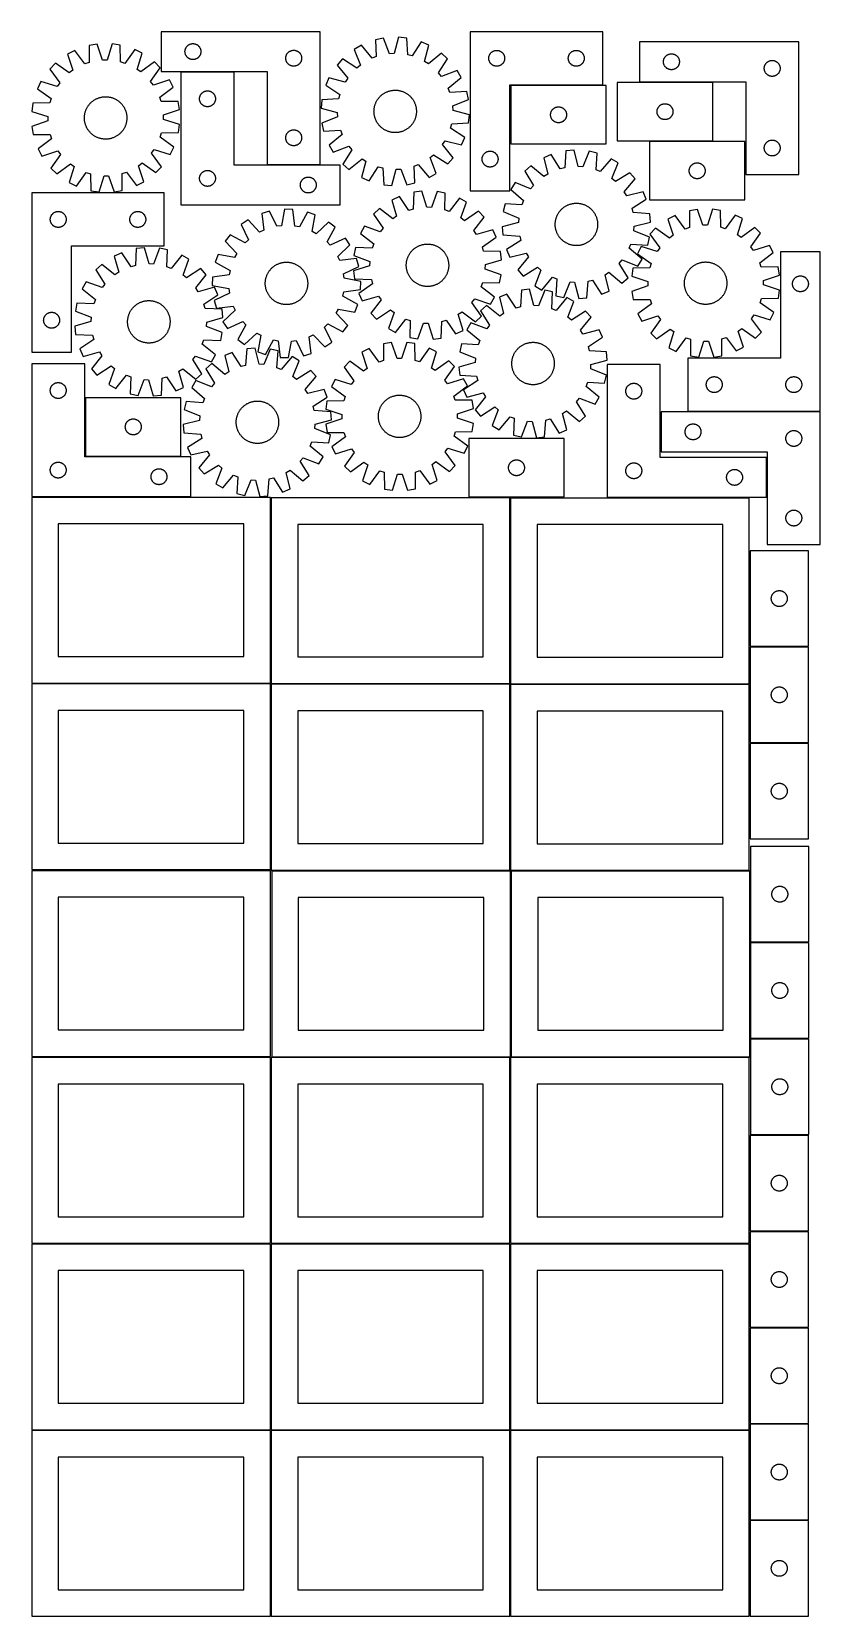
# Model space of a CAD drawing. Header units: millimetres. Extents: x 7 to 1493, y 7 to 2993.
import ezdxf

# ---------------------------------------------------------------- set-up
doc = ezdxf.new("R2010")
doc.units = ezdxf.units.MM
doc.layers.add('COMMON', color=5, linetype='CONTINUOUS', true_color=0x0000ff)
doc.layers.add('CUT', color=7, linetype='CONTINUOUS', true_color=0x000000)

msp = doc.modelspace()

# ---------------------------------------------------------------- linework, layer by layer
at = {"layer": 'COMMON'}
for p, q in [((288.039521, 2917.447788), (388.039521, 2917.447788)), ((1290.601163, 2898.256383), (1152.764723, 2898.256383)), ((1083.314535, 2892.31179), (909.947846, 2892.31179)), ((1290.601163, 2786.756382), (1171.264722, 2786.756382)), ((1352.014723, 2724.006383), (1352.014723, 2786.006381)), ((450.57101, 2742.447788), (550.57101, 2742.447788)), ((1243.485176, 2277.276397), (1493.485176, 2277.276397)), ((108.045136, 2192.658705), (288.045136, 2192.658705)), ((306.522675, 2116.158705), (6.549607, 2116.158705)), ((457.299608, 1765.408704), (457.299608, 2114.669081)), ((1360.324236, 2014.780426), (1360.324236, 1834.780426)), ((1360.324236, 1833.280425), (1360.324236, 1764.123915)), ((1471.074237, 1834.030426), (1361.074237, 1834.030426)), ((456.549607, 1764.658704), (6.549607, 1764.658704)), ((457.299608, 1413.908703), (457.299608, 1763.16908)), ((908.049608, 1763.919081), (458.049608, 1763.919081)), ((908.799609, 1413.16908), (908.799609, 1762.623914)), ((1359.549609, 1763.373915), (909.574236, 1763.373915)), ((1471.074237, 1652.530425), (1361.074237, 1652.530425)), ((909.824571, 1061.074294), (909.824571, 1411.074294)), ((1361.324571, 1411.074294), (1361.324571, 1277.59903)), ((1361.324571, 1276.099029), (1361.324571, 1096.099029)), ((1472.074572, 1276.84903), (1362.074572, 1276.84903)), ((1361.324571, 1094.599028), (1361.324571, 1061.074294)), ((1362.074572, 1095.349028), (1472.074572, 1095.349028)), ((457.299608, 709.549513), (457.299608, 1059.549513)), ((908.799608, 1059.549513), (908.799608, 709.574293)), ((1359.549609, 1060.324294), (910.574571, 1060.324294)), ((1361.074237, 732.144556), (1471.074237, 732.144556)), ((456.549607, 708.799513), (6.549607, 708.799513)), ((457.299608, 358.049512), (457.299608, 708.049512)), ((908.049608, 708.799513), (458.049608, 708.799513)), ((908.799609, 358.074292), (908.799609, 708.049512)), ((909.549609, 708.824292), (1359.549609, 708.824292)), ((1471.074237, 550.644556), (1361.074237, 550.644556)), ((1471.074237, 369.144555), (1361.074237, 369.144555)), ((456.549607, 357.299512), (6.549607, 357.299512)), ((457.299608, 6.549511), (457.299608, 356.549511)), ((908.049608, 357.299512), (458.049608, 357.299512)), ((908.799609, 6.574291), (908.799609, 356.549511)), ((1359.549609, 357.324292), (909.549609, 357.324292)), ((1471.074237, 187.644554), (1361.074237, 187.644554))]:
    msp.add_line(p, q, dxfattribs=at)
at = {"layer": 'CUT'}
for p, q in [((550.57101, 2993.197789), (250.57101, 2993.197789)), ((250.57101, 2993.197789), (250.57101, 2918.197789)), ((550.57101, 2743.197789), (550.57101, 2993.197789)), ((833.314535, 2993.06179), (833.314535, 2693.06179)), ((1083.314535, 2993.06179), (833.314535, 2993.06179)), ((1083.314535, 2893.06179), (1083.314535, 2993.06179)), ((87.68962, 2957.913497), (74.072797, 2950.750211)), ((106.833881, 2932.566465), (87.68962, 2957.913497)), ((129.87832, 2969.690516), (114.714374, 2967.085655)), ((114.714374, 2967.085655), (114.953324, 2935.322191)), ((140.252931, 2939.668154), (129.87832, 2969.690516)), ((158.414741, 2970.062648), (148.826545, 2939.779959)), ((173.641457, 2967.854101), (158.414741, 2970.062648)), ((174.230878, 2936.095207), (173.641457, 2967.854101)), ((200.896201, 2959.389781), (182.41942, 2933.552148)), ((214.69519, 2952.584014), (200.896201, 2959.389781)), ((295.590899, 2956.469971), (295.650512, 2957.240104)), ((295.650512, 2957.240104), (295.749692, 2958.006148)), ((295.749692, 2958.006148), (295.888175, 2958.76607)), ((295.888175, 2958.76607), (296.065594, 2959.517856)), ((296.065594, 2959.517856), (296.281479, 2960.259512)), ((296.281479, 2960.259512), (296.535258, 2960.989071)), ((296.535258, 2960.989071), (296.826256, 2961.704598)), ((296.826256, 2961.704598), (297.153704, 2962.404196)), ((297.153704, 2962.404196), (297.516731, 2963.08601)), ((297.516731, 2963.08601), (297.914377, 2963.748232)), ((297.914377, 2963.748232), (298.345585, 2964.389106)), ((298.345585, 2964.389106), (298.809213, 2965.006932)), ((298.809213, 2965.006932), (299.304031, 2965.600071)), ((299.304031, 2965.600071), (299.828727, 2966.166952)), ((299.828727, 2966.166952), (300.38191, 2966.70607)), ((300.38191, 2966.70607), (300.962112, 2967.215996)), ((300.962112, 2967.215996), (301.567796, 2967.695378)), ((301.567796, 2967.695378), (302.197354, 2968.142945)), ((302.197354, 2968.142945), (302.849118, 2968.557509)), ((302.849118, 2968.557509), (303.521359, 2968.937971)), ((303.521359, 2968.937971), (304.212294, 2969.283323)), ((304.212294, 2969.283323), (304.920092, 2969.592649)), ((304.920092, 2969.592649), (305.642874, 2969.865128)), ((305.642874, 2969.865128), (306.378725, 2970.100038)), ((306.378725, 2970.100038), (307.125694, 2970.296755)), ((307.125694, 2970.296755), (307.881799, 2970.454759)), ((307.881799, 2970.454759), (308.645035, 2970.57363)), ((308.645035, 2970.57363), (309.413378, 2970.653052)), ((309.413378, 2970.653052), (310.184791, 2970.692816)), ((310.184791, 2970.692816), (310.957229, 2970.692816)), ((310.957229, 2970.692816), (311.728642, 2970.653052)), ((311.728642, 2970.653052), (312.496985, 2970.57363)), ((312.496985, 2970.57363), (313.260221, 2970.454759)), ((313.260221, 2970.454759), (314.016326, 2970.296755)), ((314.016326, 2970.296755), (314.763294, 2970.100038)), ((314.763294, 2970.100038), (315.499146, 2969.865128)), ((315.499146, 2969.865128), (316.221928, 2969.592649)), ((316.221928, 2969.592649), (316.929726, 2969.283323)), ((316.929726, 2969.283323), (317.620661, 2968.937971)), ((317.620661, 2968.937971), (318.292902, 2968.557509)), ((318.292902, 2968.557509), (318.944666, 2968.142945)), ((318.944666, 2968.142945), (319.574224, 2967.695378)), ((319.574224, 2967.695378), (320.179908, 2967.215996)), ((320.179908, 2967.215996), (320.76011, 2966.70607)), ((320.76011, 2966.70607), (321.313293, 2966.166952)), ((321.313293, 2966.166952), (321.837989, 2965.600071)), ((321.837989, 2965.600071), (322.332807, 2965.006932)), ((322.332807, 2965.006932), (322.796435, 2964.389106)), ((322.796435, 2964.389106), (323.227643, 2963.748232)), ((323.227643, 2963.748232), (323.625289, 2963.08601)), ((323.625289, 2963.08601), (323.988316, 2962.404196)), ((323.988316, 2962.404196), (324.315764, 2961.704598)), ((324.315764, 2961.704598), (324.606762, 2960.989071)), ((324.606762, 2960.989071), (324.860541, 2960.259512)), ((324.860541, 2960.259512), (325.076426, 2959.517856)), ((325.076426, 2959.517856), (325.253845, 2958.76607)), ((325.253845, 2958.76607), (325.392328, 2958.006148)), ((325.392328, 2958.006148), (325.491508, 2957.240104)), ((325.491508, 2957.240104), (325.551121, 2956.469971)), ((493.521359, 2956.437971), (494.212294, 2956.783323)), ((494.212294, 2956.783323), (494.920092, 2957.092649)), ((494.920092, 2957.092649), (495.642874, 2957.365128)), ((495.642874, 2957.365128), (496.378725, 2957.600038)), ((496.378725, 2957.600038), (497.125694, 2957.796755)), ((497.125694, 2957.796755), (497.881799, 2957.954759)), ((497.881799, 2957.954759), (498.645035, 2958.07363)), ((498.645035, 2958.07363), (499.413378, 2958.153052)), ((499.413378, 2958.153052), (500.184791, 2958.192816)), ((500.184791, 2958.192816), (500.957229, 2958.192816)), ((500.957229, 2958.192816), (501.728642, 2958.153052)), ((501.728642, 2958.153052), (502.496985, 2958.07363)), ((502.496985, 2958.07363), (503.260221, 2957.954759)), ((503.260221, 2957.954759), (504.016326, 2957.796755)), ((504.016326, 2957.796755), (504.763294, 2957.600038)), ((504.763294, 2957.600038), (505.499146, 2957.365128)), ((505.499146, 2957.365128), (506.221928, 2957.092649)), ((506.221928, 2957.092649), (506.929726, 2956.783323)), ((506.929726, 2956.783323), (507.620661, 2956.437971)), ((628.118814, 2967.582831), (614.830756, 2959.826668)), ((614.830756, 2959.826668), (626.19118, 2930.163297)), ((648.361046, 2943.103721), (628.118814, 2967.582831)), ((669.747776, 2981.206858), (654.713296, 2977.936544)), ((654.713296, 2977.936544), (656.351215, 2946.214438)), ((681.434821, 2951.670647), (669.747776, 2981.206858)), ((698.240104, 2982.835677), (689.995188, 2952.160017)), ((713.549327, 2981.300021), (698.240104, 2982.835677)), ((715.537176, 2949.59792), (713.549327, 2981.300021)), ((741.150474, 2974.044507), (723.829793, 2947.418039)), ((755.235866, 2967.8532), (741.150474, 2974.044507)), ((747.329936, 2937.088431), (755.235866, 2967.8532)), ((876.608128, 2956.479097), (877.307726, 2956.806544)), ((877.307726, 2956.806544), (878.023254, 2957.097543)), ((878.023254, 2957.097543), (878.752812, 2957.351321)), ((878.752812, 2957.351321), (879.494468, 2957.567206)), ((879.494468, 2957.567206), (880.246254, 2957.744626)), ((880.246254, 2957.744626), (881.006176, 2957.883109)), ((881.006176, 2957.883109), (881.77222, 2957.982289)), ((881.77222, 2957.982289), (882.542354, 2958.041902)), ((882.542354, 2958.041902), (883.314535, 2958.06179)), ((883.314535, 2958.06179), (884.086716, 2958.041902)), ((884.086716, 2958.041902), (884.85685, 2957.982289)), ((884.85685, 2957.982289), (885.622894, 2957.883109)), ((885.622894, 2957.883109), (886.382816, 2957.744626)), ((886.382816, 2957.744626), (887.134602, 2957.567206)), ((887.134602, 2957.567206), (887.876257, 2957.351321)), ((887.876257, 2957.351321), (888.605816, 2957.097543)), ((888.605816, 2957.097543), (889.321344, 2956.806544)), ((889.321344, 2956.806544), (890.020942, 2956.479097)), ((1026.608128, 2956.479097), (1027.307726, 2956.806544)), ((1027.307726, 2956.806544), (1028.023254, 2957.097543)), ((1028.023254, 2957.097543), (1028.752812, 2957.351321)), ((1028.752812, 2957.351321), (1029.494468, 2957.567206)), ((1029.494468, 2957.567206), (1030.246254, 2957.744626)), ((1030.246254, 2957.744626), (1031.006176, 2957.883109)), ((1031.006176, 2957.883109), (1031.77222, 2957.982289)), ((1031.77222, 2957.982289), (1032.542354, 2958.041902)), ((1032.542354, 2958.041902), (1033.314535, 2958.06179)), ((1033.314535, 2958.06179), (1034.086716, 2958.041902)), ((1034.086716, 2958.041902), (1034.85685, 2957.982289)), ((1034.85685, 2957.982289), (1035.622894, 2957.883109)), ((1035.622894, 2957.883109), (1036.382816, 2957.744626)), ((1036.382816, 2957.744626), (1037.134602, 2957.567206)), ((1037.134602, 2957.567206), (1037.876257, 2957.351321)), ((1037.876257, 2957.351321), (1038.605816, 2957.097543)), ((1038.605816, 2957.097543), (1039.321344, 2956.806544)), ((1039.321344, 2956.806544), (1040.020942, 2956.479097)), ((1452.764723, 2974.006383), (1152.764723, 2974.006383)), ((1152.764723, 2974.006383), (1152.764723, 2899.006383)), ((1452.764723, 2724.006383), (1452.764723, 2974.006383)), ((51.205081, 2933.675862), (40.46829, 2922.655342)), ((77.245019, 2915.485304), (51.205081, 2933.675862)), ((74.072797, 2950.750211), (84.115502, 2920.615201)), ((114.953324, 2935.322191), (106.833881, 2932.566465)), ((148.826545, 2939.779959), (140.252931, 2939.668154)), ((182.41942, 2933.552148), (174.230878, 2936.095207)), ((205.441725, 2922.19737), (214.69519, 2952.584014)), ((238.000373, 2936.111788), (212.443642, 2917.248378)), ((249.020893, 2925.374996), (238.000373, 2936.111788)), ((295.57101, 2955.697789), (295.590899, 2956.469971)), ((295.590899, 2954.925608), (295.57101, 2955.697789)), ((295.650512, 2954.155475), (295.590899, 2954.925608)), ((295.749692, 2953.389431), (295.650512, 2954.155475)), ((295.888175, 2952.629508), (295.749692, 2953.389431)), ((296.065594, 2951.877723), (295.888175, 2952.629508)), ((296.281479, 2951.136067), (296.065594, 2951.877723)), ((296.535258, 2950.406508), (296.281479, 2951.136067)), ((296.826256, 2949.690981), (296.535258, 2950.406508)), ((297.153704, 2948.991383), (296.826256, 2949.690981)), ((297.516731, 2948.309568), (297.153704, 2948.991383)), ((297.914377, 2947.647347), (297.516731, 2948.309568)), ((298.345585, 2947.006473), (297.914377, 2947.647347)), ((298.809213, 2946.388647), (298.345585, 2947.006473)), ((299.304031, 2945.795508), (298.809213, 2946.388647)), ((299.828727, 2945.228627), (299.304031, 2945.795508)), ((300.38191, 2944.689509), (299.828727, 2945.228627)), ((300.962112, 2944.179583), (300.38191, 2944.689509)), ((301.567796, 2943.700201), (300.962112, 2944.179583)), ((302.197354, 2943.252634), (301.567796, 2943.700201)), ((302.849118, 2942.83807), (302.197354, 2943.252634)), ((303.521359, 2942.457608), (302.849118, 2942.83807)), ((304.212294, 2942.112256), (303.521359, 2942.457608)), ((304.920092, 2941.80293), (304.212294, 2942.112256)), ((305.642874, 2941.530451), (304.920092, 2941.80293)), ((306.378725, 2941.295541), (305.642874, 2941.530451)), ((307.125694, 2941.098824), (306.378725, 2941.295541)), ((307.881799, 2940.94082), (307.125694, 2941.098824)), ((308.645035, 2940.821949), (307.881799, 2940.94082)), ((309.413378, 2940.742527), (308.645035, 2940.821949)), ((310.184791, 2940.702762), (309.413378, 2940.742527)), ((310.957229, 2940.702762), (310.184791, 2940.702762)), ((311.728642, 2940.742527), (310.957229, 2940.702762)), ((312.496985, 2940.821949), (311.728642, 2940.742527)), ((313.260221, 2940.94082), (312.496985, 2940.821949)), ((314.016326, 2941.098824), (313.260221, 2940.94082)), ((314.763294, 2941.295541), (314.016326, 2941.098824)), ((315.499146, 2941.530451), (314.763294, 2941.295541)), ((316.221928, 2941.80293), (315.499146, 2941.530451)), ((316.929726, 2942.112256), (316.221928, 2941.80293)), ((317.620661, 2942.457608), (316.929726, 2942.112256)), ((318.292902, 2942.83807), (317.620661, 2942.457608)), ((318.944666, 2943.252634), (318.292902, 2942.83807)), ((319.574224, 2943.700201), (318.944666, 2943.252634)), ((320.179908, 2944.179583), (319.574224, 2943.700201)), ((320.76011, 2944.689509), (320.179908, 2944.179583)), ((321.313293, 2945.228627), (320.76011, 2944.689509)), ((321.837989, 2945.795508), (321.313293, 2945.228627)), ((322.332807, 2946.388647), (321.837989, 2945.795508)), ((322.796435, 2947.006473), (322.332807, 2946.388647)), ((323.227643, 2947.647347), (322.796435, 2947.006473)), ((323.625289, 2948.309568), (323.227643, 2947.647347)), ((323.988316, 2948.991383), (323.625289, 2948.309568)), ((324.315764, 2949.690981), (323.988316, 2948.991383)), ((324.606762, 2950.406508), (324.315764, 2949.690981)), ((324.860541, 2951.136067), (324.606762, 2950.406508)), ((325.076426, 2951.877723), (324.860541, 2951.136067)), ((325.253845, 2952.629508), (325.076426, 2951.877723)), ((325.392328, 2953.389431), (325.253845, 2952.629508)), ((325.491508, 2954.155475), (325.392328, 2953.389431)), ((325.551121, 2954.925608), (325.491508, 2954.155475)), ((325.551121, 2956.469971), (325.57101, 2955.697789)), ((325.57101, 2955.697789), (325.551121, 2954.925608)), ((485.57101, 2943.197789), (485.590899, 2943.969971)), ((485.590899, 2942.425608), (485.57101, 2943.197789)), ((485.590899, 2943.969971), (485.650512, 2944.740104)), ((485.650512, 2941.655475), (485.590899, 2942.425608)), ((485.650512, 2944.740104), (485.749692, 2945.506148)), ((485.749692, 2940.889431), (485.650512, 2941.655475)), ((485.749692, 2945.506148), (485.888175, 2946.26607)), ((485.888175, 2940.129508), (485.749692, 2940.889431)), ((485.888175, 2946.26607), (486.065594, 2947.017856)), ((486.065594, 2939.377723), (485.888175, 2940.129508)), ((486.065594, 2947.017856), (486.281479, 2947.759512)), ((486.281479, 2938.636067), (486.065594, 2939.377723)), ((486.281479, 2947.759512), (486.535258, 2948.489071)), ((486.535258, 2937.906508), (486.281479, 2938.636067)), ((486.535258, 2948.489071), (486.826256, 2949.204598)), ((486.826256, 2937.190981), (486.535258, 2937.906508)), ((486.826256, 2949.204598), (487.153704, 2949.904196)), ((487.153704, 2936.491383), (486.826256, 2937.190981)), ((487.153704, 2949.904196), (487.516731, 2950.58601)), ((487.516731, 2935.809568), (487.153704, 2936.491383)), ((487.516731, 2950.58601), (487.914377, 2951.248232)), ((487.914377, 2935.147347), (487.516731, 2935.809568)), ((487.914377, 2951.248232), (488.345585, 2951.889106)), ((488.345585, 2934.506473), (487.914377, 2935.147347)), ((488.345585, 2951.889106), (488.809213, 2952.506932)), ((488.809213, 2933.888647), (488.345585, 2934.506473)), ((488.809213, 2952.506932), (489.304031, 2953.100071)), ((489.304031, 2933.295508), (488.809213, 2933.888647)), ((489.304031, 2953.100071), (489.828727, 2953.666952)), ((489.828727, 2932.728627), (489.304031, 2933.295508)), ((489.828727, 2953.666952), (490.38191, 2954.20607)), ((490.38191, 2932.189509), (489.828727, 2932.728627)), ((490.38191, 2954.20607), (490.962112, 2954.715996)), ((490.962112, 2931.679583), (490.38191, 2932.189509)), ((490.962112, 2954.715996), (491.567796, 2955.195378)), ((491.567796, 2931.200201), (490.962112, 2931.679583)), ((491.567796, 2955.195378), (492.197354, 2955.642945)), ((492.197354, 2930.752634), (491.567796, 2931.200201)), ((492.197354, 2955.642945), (492.849118, 2956.057509)), ((492.849118, 2930.33807), (492.197354, 2930.752634)), ((492.849118, 2956.057509), (493.521359, 2956.437971)), ((493.521359, 2929.957608), (492.849118, 2930.33807)), ((494.212294, 2929.612256), (493.521359, 2929.957608)), ((494.920092, 2929.30293), (494.212294, 2929.612256)), ((495.642874, 2929.030451), (494.920092, 2929.30293)), ((496.378725, 2928.795541), (495.642874, 2929.030451)), ((497.125694, 2928.598824), (496.378725, 2928.795541)), ((497.881799, 2928.44082), (497.125694, 2928.598824)), ((498.645035, 2928.321949), (497.881799, 2928.44082)), ((499.413378, 2928.242527), (498.645035, 2928.321949)), ((500.184791, 2928.202762), (499.413378, 2928.242527)), ((500.957229, 2928.202762), (500.184791, 2928.202762)), ((501.728642, 2928.242527), (500.957229, 2928.202762)), ((502.496985, 2928.321949), (501.728642, 2928.242527)), ((503.260221, 2928.44082), (502.496985, 2928.321949)), ((504.016326, 2928.598824), (503.260221, 2928.44082)), ((504.763294, 2928.795541), (504.016326, 2928.598824)), ((505.499146, 2929.030451), (504.763294, 2928.795541)), ((506.221928, 2929.30293), (505.499146, 2929.030451)), ((506.929726, 2929.612256), (506.221928, 2929.30293)), ((507.620661, 2929.957608), (506.929726, 2929.612256)), ((507.620661, 2956.437971), (508.292902, 2956.057509)), ((508.292902, 2930.33807), (507.620661, 2929.957608)), ((508.292902, 2956.057509), (508.944666, 2955.642945)), ((508.944666, 2930.752634), (508.292902, 2930.33807)), ((508.944666, 2955.642945), (509.574224, 2955.195378)), ((509.574224, 2931.200201), (508.944666, 2930.752634)), ((509.574224, 2955.195378), (510.179908, 2954.715996)), ((510.179908, 2931.679583), (509.574224, 2931.200201)), ((510.179908, 2954.715996), (510.76011, 2954.20607)), ((510.76011, 2932.189509), (510.179908, 2931.679583)), ((510.76011, 2954.20607), (511.313293, 2953.666952)), ((511.313293, 2932.728627), (510.76011, 2932.189509)), ((511.313293, 2953.666952), (511.837989, 2953.100071)), ((511.837989, 2933.295508), (511.313293, 2932.728627)), ((511.837989, 2953.100071), (512.332807, 2952.506932)), ((512.332807, 2933.888647), (511.837989, 2933.295508)), ((512.332807, 2952.506932), (512.796435, 2951.889106)), ((512.796435, 2934.506473), (512.332807, 2933.888647)), ((512.796435, 2951.889106), (513.227643, 2951.248232)), ((513.227643, 2935.147347), (512.796435, 2934.506473)), ((513.227643, 2951.248232), (513.625289, 2950.58601)), ((513.625289, 2935.809568), (513.227643, 2935.147347)), ((513.625289, 2950.58601), (513.988316, 2949.904196)), ((513.988316, 2936.491383), (513.625289, 2935.809568)), ((513.988316, 2949.904196), (514.315764, 2949.204598)), ((514.315764, 2937.190981), (513.988316, 2936.491383)), ((514.315764, 2949.204598), (514.606762, 2948.489071)), ((514.606762, 2937.906508), (514.315764, 2937.190981)), ((514.606762, 2948.489071), (514.860541, 2947.759512)), ((514.860541, 2938.636067), (514.606762, 2937.906508)), ((514.860541, 2947.759512), (515.076426, 2947.017856)), ((515.076426, 2939.377723), (514.860541, 2938.636067)), ((515.076426, 2947.017856), (515.253845, 2946.26607)), ((515.253845, 2940.129508), (515.076426, 2939.377723)), ((515.253845, 2946.26607), (515.392328, 2945.506148)), ((515.392328, 2940.889431), (515.253845, 2940.129508)), ((515.392328, 2945.506148), (515.491508, 2944.740104)), ((515.491508, 2941.655475), (515.392328, 2940.889431)), ((515.491508, 2944.740104), (515.551121, 2943.969971)), ((515.551121, 2942.425608), (515.491508, 2941.655475)), ((515.551121, 2943.969971), (515.57101, 2943.197789)), ((515.57101, 2943.197789), (515.551121, 2942.425608)), ((592.737375, 2941.761554), (582.496467, 2930.278769)), ((582.496467, 2930.278769), (602.467357, 2905.577792)), ((619.553342, 2924.735731), (592.737375, 2941.761554)), ((626.19118, 2930.163297), (619.553342, 2924.735731)), ((656.351215, 2946.214438), (648.361046, 2943.103721)), ((689.995188, 2952.160017), (681.434821, 2951.670647)), ((723.829793, 2947.418039), (715.537176, 2949.59792)), ((754.543063, 2932.452682), (747.329936, 2937.088431)), ((779.24404, 2952.423573), (754.543063, 2932.452682)), ((773.701002, 2915.366698), (790.726826, 2942.182665)), ((790.726826, 2942.182665), (779.24404, 2952.423573)), ((868.319508, 2943.448009), (868.359272, 2944.219422)), ((868.319508, 2942.675572), (868.319508, 2943.448009)), ((868.359272, 2941.904159), (868.319508, 2942.675572)), ((868.359272, 2944.219422), (868.438695, 2944.987766)), ((868.438695, 2941.135815), (868.359272, 2941.904159)), ((868.438695, 2944.987766), (868.557566, 2945.751002)), ((868.557566, 2940.372579), (868.438695, 2941.135815)), ((868.557566, 2945.751002), (868.715569, 2946.507107)), ((868.715569, 2939.616474), (868.557566, 2940.372579)), ((868.715569, 2946.507107), (868.912287, 2947.254075)), ((868.912287, 2938.869506), (868.715569, 2939.616474)), ((868.912287, 2947.254075), (869.147197, 2947.989926)), ((869.147197, 2938.133655), (868.912287, 2938.869506)), ((869.147197, 2947.989926), (869.419675, 2948.712709)), ((869.419675, 2937.410872), (869.147197, 2938.133655)), ((869.419675, 2948.712709), (869.729001, 2949.420506)), ((869.729001, 2936.703075), (869.419675, 2937.410872)), ((869.729001, 2949.420506), (870.074353, 2950.111442)), ((870.074353, 2936.012139), (869.729001, 2936.703075)), ((870.074353, 2950.111442), (870.454816, 2950.783682)), ((870.454816, 2935.339898), (870.074353, 2936.012139)), ((870.454816, 2950.783682), (870.86938, 2951.435446)), ((870.86938, 2934.688135), (870.454816, 2935.339898)), ((870.86938, 2951.435446), (871.316946, 2952.065005)), ((871.316946, 2934.058576), (870.86938, 2934.688135)), ((871.316946, 2952.065005), (871.796328, 2952.670688)), ((871.796328, 2933.452893), (871.316946, 2934.058576)), ((871.796328, 2952.670688), (872.306254, 2953.250891)), ((872.306254, 2932.87269), (871.796328, 2933.452893)), ((872.306254, 2953.250891), (872.845373, 2953.804073)), ((872.845373, 2932.319508), (872.306254, 2932.87269)), ((872.845373, 2953.804073), (873.412253, 2954.328769)), ((873.412253, 2931.794811), (872.845373, 2932.319508)), ((873.412253, 2954.328769), (874.005393, 2954.823588)), ((874.005393, 2931.299993), (873.412253, 2931.794811)), ((874.005393, 2954.823588), (874.623219, 2955.287216)), ((874.623219, 2930.836365), (874.005393, 2931.299993)), ((874.623219, 2955.287216), (875.264092, 2955.718424)), ((875.264092, 2930.405157), (874.623219, 2930.836365)), ((875.264092, 2955.718424), (875.926314, 2956.116069)), ((875.926314, 2930.007512), (875.264092, 2930.405157)), ((875.926314, 2956.116069), (876.608128, 2956.479097)), ((876.608128, 2929.644484), (875.926314, 2930.007512)), ((877.307726, 2929.317037), (876.608128, 2929.644484)), ((878.023254, 2929.026038), (877.307726, 2929.317037)), ((878.752812, 2928.77226), (878.023254, 2929.026038)), ((879.494468, 2928.556375), (878.752812, 2928.77226)), ((880.246254, 2928.378955), (879.494468, 2928.556375)), ((881.006176, 2928.240472), (880.246254, 2928.378955)), ((881.77222, 2928.141292), (881.006176, 2928.240472)), ((882.542354, 2928.081679), (881.77222, 2928.141292)), ((883.314535, 2928.06179), (882.542354, 2928.081679)), ((884.086716, 2928.081679), (883.314535, 2928.06179)), ((884.85685, 2928.141292), (884.086716, 2928.081679)), ((885.622894, 2928.240472), (884.85685, 2928.141292)), ((886.382816, 2928.378955), (885.622894, 2928.240472)), ((887.134602, 2928.556375), (886.382816, 2928.378955)), ((887.876257, 2928.77226), (887.134602, 2928.556375)), ((888.605816, 2929.026038), (887.876257, 2928.77226)), ((889.321344, 2929.317037), (888.605816, 2929.026038)), ((890.020942, 2929.644484), (889.321344, 2929.317037)), ((890.020942, 2956.479097), (890.702756, 2956.116069)), ((890.702756, 2930.007512), (890.020942, 2929.644484)), ((890.702756, 2956.116069), (891.364978, 2955.718424)), ((891.364978, 2930.405157), (890.702756, 2930.007512)), ((891.364978, 2955.718424), (892.005851, 2955.287216)), ((892.005851, 2930.836365), (891.364978, 2930.405157)), ((892.005851, 2955.287216), (892.623677, 2954.823588)), ((892.623677, 2931.299993), (892.005851, 2930.836365)), ((892.623677, 2954.823588), (893.216817, 2954.328769)), ((893.216817, 2931.794811), (892.623677, 2931.299993)), ((893.216817, 2954.328769), (893.783697, 2953.804073)), ((893.783697, 2932.319508), (893.216817, 2931.794811)), ((893.783697, 2953.804073), (894.322815, 2953.250891)), ((894.322815, 2932.87269), (893.783697, 2932.319508)), ((894.322815, 2953.250891), (894.832742, 2952.670688)), ((894.832742, 2933.452893), (894.322815, 2932.87269)), ((894.832742, 2952.670688), (895.312124, 2952.065005)), ((895.312124, 2934.058576), (894.832742, 2933.452893)), ((895.312124, 2952.065005), (895.75969, 2951.435446)), ((895.75969, 2934.688135), (895.312124, 2934.058576)), ((895.75969, 2951.435446), (896.174254, 2950.783682)), ((896.174254, 2935.339898), (895.75969, 2934.688135)), ((896.174254, 2950.783682), (896.554717, 2950.111442)), ((896.554717, 2936.012139), (896.174254, 2935.339898)), ((896.554717, 2950.111442), (896.900069, 2949.420506)), ((896.900069, 2936.703075), (896.554717, 2936.012139)), ((896.900069, 2949.420506), (897.209395, 2948.712709)), ((897.209395, 2937.410872), (896.900069, 2936.703075)), ((897.209395, 2948.712709), (897.481873, 2947.989926)), ((897.481873, 2938.133655), (897.209395, 2937.410872)), ((897.481873, 2947.989926), (897.716783, 2947.254075)), ((897.716783, 2938.869506), (897.481873, 2938.133655)), ((897.716783, 2947.254075), (897.913501, 2946.507107)), ((897.913501, 2939.616474), (897.716783, 2938.869506)), ((897.913501, 2946.507107), (898.071504, 2945.751002)), ((898.071504, 2940.372579), (897.913501, 2939.616474)), ((898.071504, 2945.751002), (898.190375, 2944.987766)), ((898.190375, 2941.135815), (898.071504, 2940.372579)), ((898.190375, 2944.987766), (898.269798, 2944.219422)), ((898.269798, 2941.904159), (898.190375, 2941.135815)), ((898.269798, 2944.219422), (898.309562, 2943.448009)), ((898.309562, 2942.675572), (898.269798, 2941.904159)), ((898.309562, 2943.448009), (898.309562, 2942.675572)), ((1018.319508, 2943.448009), (1018.359272, 2944.219422)), ((1018.319508, 2942.675572), (1018.319508, 2943.448009)), ((1018.359272, 2941.904159), (1018.319508, 2942.675572)), ((1018.359272, 2944.219422), (1018.438695, 2944.987766)), ((1018.438695, 2941.135815), (1018.359272, 2941.904159)), ((1018.438695, 2944.987766), (1018.557566, 2945.751002)), ((1018.557566, 2940.372579), (1018.438695, 2941.135815)), ((1018.557566, 2945.751002), (1018.715569, 2946.507107)), ((1018.715569, 2939.616474), (1018.557566, 2940.372579)), ((1018.715569, 2946.507107), (1018.912287, 2947.254075)), ((1018.912287, 2938.869506), (1018.715569, 2939.616474)), ((1018.912287, 2947.254075), (1019.147197, 2947.989926)), ((1019.147197, 2938.133655), (1018.912287, 2938.869506)), ((1019.147197, 2947.989926), (1019.419675, 2948.712709)), ((1019.419675, 2937.410872), (1019.147197, 2938.133655)), ((1019.419675, 2948.712709), (1019.729001, 2949.420506)), ((1019.729001, 2936.703075), (1019.419675, 2937.410872)), ((1019.729001, 2949.420506), (1020.074353, 2950.111442)), ((1020.074353, 2936.012139), (1019.729001, 2936.703075)), ((1020.074353, 2950.111442), (1020.454816, 2950.783682)), ((1020.454816, 2935.339898), (1020.074353, 2936.012139)), ((1020.454816, 2950.783682), (1020.86938, 2951.435446)), ((1020.86938, 2934.688135), (1020.454816, 2935.339898)), ((1020.86938, 2951.435446), (1021.316946, 2952.065005)), ((1021.316946, 2934.058576), (1020.86938, 2934.688135)), ((1021.316946, 2952.065005), (1021.796328, 2952.670688)), ((1021.796328, 2933.452893), (1021.316946, 2934.058576)), ((1021.796328, 2952.670688), (1022.306254, 2953.250891)), ((1022.306254, 2932.87269), (1021.796328, 2933.452893)), ((1022.306254, 2953.250891), (1022.845373, 2953.804073)), ((1022.845373, 2932.319508), (1022.306254, 2932.87269)), ((1022.845373, 2953.804073), (1023.412253, 2954.328769)), ((1023.412253, 2931.794811), (1022.845373, 2932.319508)), ((1023.412253, 2954.328769), (1024.005393, 2954.823588)), ((1024.005393, 2931.299993), (1023.412253, 2931.794811)), ((1024.005393, 2954.823588), (1024.623219, 2955.287216)), ((1024.623219, 2930.836365), (1024.005393, 2931.299993)), ((1024.623219, 2955.287216), (1025.264092, 2955.718424)), ((1025.264092, 2930.405157), (1024.623219, 2930.836365)), ((1025.264092, 2955.718424), (1025.926314, 2956.116069)), ((1025.926314, 2930.007512), (1025.264092, 2930.405157)), ((1025.926314, 2956.116069), (1026.608128, 2956.479097)), ((1026.608128, 2929.644484), (1025.926314, 2930.007512)), ((1027.307726, 2929.317037), (1026.608128, 2929.644484)), ((1028.023254, 2929.026038), (1027.307726, 2929.317037)), ((1028.752812, 2928.77226), (1028.023254, 2929.026038)), ((1029.494468, 2928.556375), (1028.752812, 2928.77226)), ((1030.246254, 2928.378955), (1029.494468, 2928.556375)), ((1031.006176, 2928.240472), (1030.246254, 2928.378955)), ((1031.77222, 2928.141292), (1031.006176, 2928.240472)), ((1032.542354, 2928.081679), (1031.77222, 2928.141292)), ((1033.314535, 2928.06179), (1032.542354, 2928.081679)), ((1034.086716, 2928.081679), (1033.314535, 2928.06179)), ((1034.85685, 2928.141292), (1034.086716, 2928.081679)), ((1035.622894, 2928.240472), (1034.85685, 2928.141292)), ((1036.382816, 2928.378955), (1035.622894, 2928.240472)), ((1037.134602, 2928.556375), (1036.382816, 2928.378955)), ((1037.876257, 2928.77226), (1037.134602, 2928.556375)), ((1038.605816, 2929.026038), (1037.876257, 2928.77226)), ((1039.321344, 2929.317037), (1038.605816, 2929.026038)), ((1040.020942, 2929.644484), (1039.321344, 2929.317037)), ((1040.020942, 2956.479097), (1040.702756, 2956.116069)), ((1040.702756, 2930.007512), (1040.020942, 2929.644484)), ((1040.702756, 2956.116069), (1041.364978, 2955.718424)), ((1041.364978, 2930.405157), (1040.702756, 2930.007512)), ((1041.364978, 2955.718424), (1042.005851, 2955.287216)), ((1042.005851, 2930.836365), (1041.364978, 2930.405157)), ((1042.005851, 2955.287216), (1042.623677, 2954.823588)), ((1042.623677, 2931.299993), (1042.005851, 2930.836365)), ((1042.623677, 2954.823588), (1043.216817, 2954.328769)), ((1043.216817, 2931.794811), (1042.623677, 2931.299993)), ((1043.216817, 2954.328769), (1043.783697, 2953.804073)), ((1043.783697, 2932.319508), (1043.216817, 2931.794811)), ((1043.783697, 2953.804073), (1044.322815, 2953.250891)), ((1044.322815, 2932.87269), (1043.783697, 2932.319508)), ((1044.322815, 2953.250891), (1044.832742, 2952.670688)), ((1044.832742, 2933.452893), (1044.322815, 2932.87269)), ((1044.832742, 2952.670688), (1045.312124, 2952.065005)), ((1045.312124, 2934.058576), (1044.832742, 2933.452893)), ((1045.312124, 2952.065005), (1045.75969, 2951.435446)), ((1045.75969, 2934.688135), (1045.312124, 2934.058576)), ((1045.75969, 2951.435446), (1046.174254, 2950.783682)), ((1046.174254, 2935.339898), (1045.75969, 2934.688135)), ((1046.174254, 2950.783682), (1046.554717, 2950.111442)), ((1046.554717, 2936.012139), (1046.174254, 2935.339898)), ((1046.554717, 2950.111442), (1046.900069, 2949.420506)), ((1046.900069, 2936.703075), (1046.554717, 2936.012139)), ((1046.900069, 2949.420506), (1047.209395, 2948.712709)), ((1047.209395, 2937.410872), (1046.900069, 2936.703075)), ((1047.209395, 2948.712709), (1047.481873, 2947.989926)), ((1047.481873, 2938.133655), (1047.209395, 2937.410872)), ((1047.481873, 2947.989926), (1047.716783, 2947.254075)), ((1047.716783, 2938.869506), (1047.481873, 2938.133655)), ((1047.716783, 2947.254075), (1047.913501, 2946.507107)), ((1047.913501, 2939.616474), (1047.716783, 2938.869506)), ((1047.913501, 2946.507107), (1048.071504, 2945.751002)), ((1048.071504, 2940.372579), (1047.913501, 2939.616474)), ((1048.071504, 2945.751002), (1048.190375, 2944.987766)), ((1048.190375, 2941.135815), (1048.071504, 2940.372579)), ((1048.190375, 2944.987766), (1048.269798, 2944.219422)), ((1048.269798, 2941.904159), (1048.190375, 2941.135815)), ((1048.269798, 2944.219422), (1048.309562, 2943.448009)), ((1048.309562, 2942.675572), (1048.269798, 2941.904159)), ((1048.309562, 2943.448009), (1048.309562, 2942.675572)), ((1197.764723, 2936.506383), (1197.784612, 2937.278565)), ((1197.784612, 2935.734202), (1197.764723, 2936.506383)), ((1197.784612, 2937.278565), (1197.844225, 2938.048698)), ((1197.844225, 2934.964068), (1197.784612, 2935.734202)), ((1197.844225, 2938.048698), (1197.943404, 2938.814742)), ((1197.943404, 2934.198025), (1197.844225, 2934.964068)), ((1197.943404, 2938.814742), (1198.081888, 2939.574664)), ((1198.081888, 2933.438102), (1197.943404, 2934.198025)), ((1198.081888, 2939.574664), (1198.259307, 2940.32645)), ((1198.259307, 2932.686316), (1198.081888, 2933.438102)), ((1198.259307, 2940.32645), (1198.475192, 2941.068106)), ((1198.475192, 2931.944661), (1198.259307, 2932.686316)), ((1198.475192, 2941.068106), (1198.728971, 2941.797665)), ((1198.728971, 2931.215102), (1198.475192, 2931.944661)), ((1198.728971, 2941.797665), (1199.019969, 2942.513192)), ((1199.019969, 2930.499575), (1198.728971, 2931.215102)), ((1199.019969, 2942.513192), (1199.347417, 2943.21279)), ((1199.347417, 2929.799976), (1199.019969, 2930.499575)), ((1199.347417, 2943.21279), (1199.710444, 2943.894604)), ((1199.710444, 2929.118162), (1199.347417, 2929.799976)), ((1199.710444, 2943.894604), (1200.10809, 2944.556826)), ((1200.10809, 2928.45594), (1199.710444, 2929.118162)), ((1200.10809, 2944.556826), (1200.539298, 2945.1977)), ((1200.539298, 2927.815067), (1200.10809, 2928.45594)), ((1200.539298, 2945.1977), (1201.002926, 2945.815525)), ((1201.002926, 2927.197241), (1200.539298, 2927.815067)), ((1201.002926, 2945.815525), (1201.497744, 2946.408665)), ((1201.497744, 2926.604101), (1201.002926, 2927.197241)), ((1201.497744, 2946.408665), (1202.02244, 2946.975546)), ((1202.02244, 2946.975546), (1202.575623, 2947.514664)), ((1202.575623, 2947.514664), (1203.155825, 2948.02459)), ((1203.155825, 2948.02459), (1203.761509, 2948.503972)), ((1203.761509, 2948.503972), (1204.391067, 2948.951538)), ((1204.391067, 2948.951538), (1205.042831, 2949.366103)), ((1205.042831, 2949.366103), (1205.715072, 2949.746565)), ((1205.715072, 2949.746565), (1206.406007, 2950.091917)), ((1206.406007, 2950.091917), (1207.113805, 2950.401243)), ((1207.113805, 2950.401243), (1207.836587, 2950.673722)), ((1207.836587, 2950.673722), (1208.572438, 2950.908631)), ((1208.572438, 2950.908631), (1209.319407, 2951.105349)), ((1209.319407, 2951.105349), (1210.075512, 2951.263352)), ((1210.075512, 2951.263352), (1210.838748, 2951.382223)), ((1210.838748, 2951.382223), (1211.607091, 2951.461646)), ((1211.607091, 2951.461646), (1212.378504, 2951.50141)), ((1212.378504, 2951.50141), (1213.150942, 2951.50141)), ((1213.150942, 2951.50141), (1213.922355, 2951.461646)), ((1213.922355, 2951.461646), (1214.690698, 2951.382223)), ((1214.690698, 2951.382223), (1215.453934, 2951.263352)), ((1215.453934, 2951.263352), (1216.210039, 2951.105349)), ((1216.210039, 2951.105349), (1216.957007, 2950.908631)), ((1216.957007, 2950.908631), (1217.692859, 2950.673722)), ((1217.692859, 2950.673722), (1218.415641, 2950.401243)), ((1218.415641, 2950.401243), (1219.123439, 2950.091917)), ((1219.123439, 2950.091917), (1219.814374, 2949.746565)), ((1219.814374, 2949.746565), (1220.486615, 2949.366103)), ((1220.486615, 2949.366103), (1221.138379, 2948.951538)), ((1221.138379, 2948.951538), (1221.767937, 2948.503972)), ((1221.767937, 2948.503972), (1222.373621, 2948.02459)), ((1222.373621, 2948.02459), (1222.953823, 2947.514664)), ((1222.953823, 2947.514664), (1223.507006, 2946.975546)), ((1223.507006, 2946.975546), (1224.031702, 2946.408665)), ((1224.031702, 2946.408665), (1224.52652, 2945.815525)), ((1224.52652, 2927.197241), (1224.031702, 2926.604101)), ((1224.52652, 2945.815525), (1224.990148, 2945.1977)), ((1224.990148, 2927.815067), (1224.52652, 2927.197241)), ((1224.990148, 2945.1977), (1225.421356, 2944.556826)), ((1225.421356, 2928.45594), (1224.990148, 2927.815067)), ((1225.421356, 2944.556826), (1225.819002, 2943.894604)), ((1225.819002, 2929.118162), (1225.421356, 2928.45594)), ((1225.819002, 2943.894604), (1226.182029, 2943.21279)), ((1226.182029, 2929.799976), (1225.819002, 2929.118162)), ((1226.182029, 2943.21279), (1226.509476, 2942.513192)), ((1226.509476, 2930.499575), (1226.182029, 2929.799976)), ((1226.509476, 2942.513192), (1226.800475, 2941.797665)), ((1226.800475, 2931.215102), (1226.509476, 2930.499575)), ((1226.800475, 2941.797665), (1227.054254, 2941.068106)), ((1227.054254, 2931.944661), (1226.800475, 2931.215102)), ((1227.054254, 2941.068106), (1227.270139, 2940.32645)), ((1227.270139, 2932.686316), (1227.054254, 2931.944661)), ((1227.270139, 2940.32645), (1227.447558, 2939.574664)), ((1227.447558, 2933.438102), (1227.270139, 2932.686316)), ((1227.447558, 2939.574664), (1227.586041, 2938.814742)), ((1227.586041, 2934.198025), (1227.447558, 2933.438102)), ((1227.586041, 2938.814742), (1227.685221, 2938.048698)), ((1227.685221, 2934.964068), (1227.586041, 2934.198025)), ((1227.685221, 2938.048698), (1227.744834, 2937.278565)), ((1227.744834, 2935.734202), (1227.685221, 2934.964068)), ((1227.744834, 2937.278565), (1227.764723, 2936.506383)), ((1227.764723, 2936.506383), (1227.744834, 2935.734202)), ((1387.943404, 2926.314742), (1388.081888, 2927.074664)), ((1388.081888, 2927.074664), (1388.259307, 2927.82645)), ((1388.259307, 2927.82645), (1388.475192, 2928.568106)), ((1388.475192, 2928.568106), (1388.728971, 2929.297665)), ((1388.728971, 2929.297665), (1389.019969, 2930.013192)), ((1389.019969, 2930.013192), (1389.347417, 2930.71279)), ((1389.347417, 2930.71279), (1389.710444, 2931.394604)), ((1389.710444, 2931.394604), (1390.10809, 2932.056826)), ((1390.10809, 2932.056826), (1390.539298, 2932.6977)), ((1390.539298, 2932.6977), (1391.002926, 2933.315525)), ((1391.002926, 2933.315525), (1391.497744, 2933.908665)), ((1391.497744, 2933.908665), (1392.02244, 2934.475546)), ((1392.02244, 2934.475546), (1392.575623, 2935.014664)), ((1392.575623, 2935.014664), (1393.155825, 2935.52459)), ((1393.155825, 2935.52459), (1393.761509, 2936.003972)), ((1393.761509, 2936.003972), (1394.391067, 2936.451538)), ((1394.391067, 2936.451538), (1395.042831, 2936.866103)), ((1395.042831, 2936.866103), (1395.715072, 2937.246565)), ((1395.715072, 2937.246565), (1396.406007, 2937.591917)), ((1396.406007, 2937.591917), (1397.113805, 2937.901243)), ((1397.113805, 2937.901243), (1397.836587, 2938.173722)), ((1397.836587, 2938.173722), (1398.572438, 2938.408631)), ((1398.572438, 2938.408631), (1399.319407, 2938.605349)), ((1399.319407, 2938.605349), (1400.075512, 2938.763352)), ((1400.075512, 2938.763352), (1400.838748, 2938.882223)), ((1400.838748, 2938.882223), (1401.607091, 2938.961646)), ((1401.607091, 2938.961646), (1402.378504, 2939.00141)), ((1402.378504, 2939.00141), (1403.150942, 2939.00141)), ((1403.150942, 2939.00141), (1403.922355, 2938.961646)), ((1403.922355, 2938.961646), (1404.690698, 2938.882223)), ((1404.690698, 2938.882223), (1405.453934, 2938.763352)), ((1405.453934, 2938.763352), (1406.210039, 2938.605349)), ((1406.210039, 2938.605349), (1406.957007, 2938.408631)), ((1406.957007, 2938.408631), (1407.692859, 2938.173722)), ((1407.692859, 2938.173722), (1408.415641, 2937.901243)), ((1408.415641, 2937.901243), (1409.123439, 2937.591917)), ((1409.123439, 2937.591917), (1409.814374, 2937.246565)), ((1409.814374, 2937.246565), (1410.486615, 2936.866103)), ((1410.486615, 2936.866103), (1411.138379, 2936.451538)), ((1411.138379, 2936.451538), (1411.767937, 2936.003972)), ((1411.767937, 2936.003972), (1412.373621, 2935.52459)), ((1412.373621, 2935.52459), (1412.953823, 2935.014664)), ((1412.953823, 2935.014664), (1413.507006, 2934.475546)), ((1413.507006, 2934.475546), (1414.031702, 2933.908665)), ((1414.031702, 2933.908665), (1414.52652, 2933.315525)), ((1414.52652, 2933.315525), (1414.990148, 2932.6977)), ((1414.990148, 2932.6977), (1415.421356, 2932.056826)), ((1415.421356, 2932.056826), (1415.819002, 2931.394604)), ((1415.819002, 2931.394604), (1416.182029, 2930.71279)), ((1416.182029, 2930.71279), (1416.509476, 2930.013192)), ((1416.509476, 2930.013192), (1416.800475, 2929.297665)), ((1416.800475, 2929.297665), (1417.054254, 2928.568106)), ((1417.054254, 2928.568106), (1417.270139, 2927.82645)), ((1417.270139, 2927.82645), (1417.447558, 2927.074664)), ((1417.447558, 2927.074664), (1417.586041, 2926.314742)), ((23.996064, 2899.350158), (17.190296, 2885.551169)), ((54.382708, 2890.096693), (23.996064, 2899.350158)), ((40.46829, 2922.655342), (59.3317, 2897.09861)), ((59.3317, 2897.09861), (54.382708, 2890.096693)), ((84.115502, 2920.615201), (77.245019, 2915.485304)), ((212.443642, 2917.248378), (205.441725, 2922.19737)), ((230.830336, 2899.335058), (249.020893, 2925.374996)), ((235.960232, 2892.464576), (230.830336, 2899.335058)), ((266.095243, 2902.507281), (235.960232, 2892.464576)), ((250.57101, 2918.197789), (450.57101, 2918.197789)), ((273.258529, 2888.890457), (266.095243, 2902.507281)), ((388.039521, 2916.697788), (288.039521, 2916.697788)), ((288.039521, 2916.697788), (288.039521, 2666.697788)), ((388.039521, 2741.697788), (388.039521, 2916.697788)), ((450.57101, 2918.197789), (450.57101, 2743.197789)), ((567.066839, 2906.270595), (560.875533, 2892.185203)), ((597.831608, 2898.364665), (567.066839, 2906.270595)), ((602.467357, 2905.577792), (597.831608, 2898.364665)), ((779.128569, 2908.72886), (773.701002, 2915.366698)), ((808.791939, 2920.089283), (779.128569, 2908.72886)), ((792.068992, 2886.558994), (816.548102, 2906.801225)), ((816.548102, 2906.801225), (808.791939, 2920.089283)), ((1290.601163, 2897.506382), (1110.601163, 2897.506382)), ((1110.601163, 2897.506382), (1110.601163, 2787.506382)), ((1152.764723, 2899.006383), (1352.764723, 2899.006383)), ((1202.02244, 2926.037221), (1201.497744, 2926.604101)), ((1202.575623, 2925.498103), (1202.02244, 2926.037221)), ((1203.155825, 2924.988177), (1202.575623, 2925.498103)), ((1203.761509, 2924.508795), (1203.155825, 2924.988177)), ((1204.391067, 2924.061228), (1203.761509, 2924.508795)), ((1205.042831, 2923.646664), (1204.391067, 2924.061228)), ((1205.715072, 2923.266201), (1205.042831, 2923.646664)), ((1206.406007, 2922.920849), (1205.715072, 2923.266201)), ((1207.113805, 2922.611524), (1206.406007, 2922.920849)), ((1207.836587, 2922.339045), (1207.113805, 2922.611524)), ((1208.572438, 2922.104135), (1207.836587, 2922.339045)), ((1209.319407, 2921.907418), (1208.572438, 2922.104135)), ((1210.075512, 2921.749414), (1209.319407, 2921.907418)), ((1210.838748, 2921.630543), (1210.075512, 2921.749414)), ((1211.607091, 2921.55112), (1210.838748, 2921.630543)), ((1212.378504, 2921.511356), (1211.607091, 2921.55112)), ((1213.150942, 2921.511356), (1212.378504, 2921.511356)), ((1213.922355, 2921.55112), (1213.150942, 2921.511356)), ((1214.690698, 2921.630543), (1213.922355, 2921.55112)), ((1215.453934, 2921.749414), (1214.690698, 2921.630543)), ((1216.210039, 2921.907418), (1215.453934, 2921.749414)), ((1216.957007, 2922.104135), (1216.210039, 2921.907418)), ((1217.692859, 2922.339045), (1216.957007, 2922.104135)), ((1218.415641, 2922.611524), (1217.692859, 2922.339045)), ((1219.123439, 2922.920849), (1218.415641, 2922.611524)), ((1219.814374, 2923.266201), (1219.123439, 2922.920849)), ((1220.486615, 2923.646664), (1219.814374, 2923.266201)), ((1221.138379, 2924.061228), (1220.486615, 2923.646664)), ((1221.767937, 2924.508795), (1221.138379, 2924.061228)), ((1222.373621, 2924.988177), (1221.767937, 2924.508795)), ((1222.953823, 2925.498103), (1222.373621, 2924.988177)), ((1223.507006, 2926.037221), (1222.953823, 2925.498103)), ((1224.031702, 2926.604101), (1223.507006, 2926.037221)), ((1290.601163, 2787.506382), (1290.601163, 2897.506382)), ((1352.764723, 2899.006383), (1352.764723, 2724.006383)), ((1387.764723, 2924.006383), (1387.784612, 2924.778565)), ((1387.784612, 2923.234202), (1387.764723, 2924.006383)), ((1387.784612, 2924.778565), (1387.844225, 2925.548698)), ((1387.844225, 2922.464068), (1387.784612, 2923.234202)), ((1387.844225, 2925.548698), (1387.943404, 2926.314742)), ((1387.943404, 2921.698025), (1387.844225, 2922.464068)), ((1388.081888, 2920.938102), (1387.943404, 2921.698025)), ((1388.259307, 2920.186316), (1388.081888, 2920.938102)), ((1388.475192, 2919.444661), (1388.259307, 2920.186316)), ((1388.728971, 2918.715102), (1388.475192, 2919.444661)), ((1389.019969, 2917.999575), (1388.728971, 2918.715102)), ((1389.347417, 2917.299976), (1389.019969, 2917.999575)), ((1389.710444, 2916.618162), (1389.347417, 2917.299976)), ((1390.10809, 2915.95594), (1389.710444, 2916.618162)), ((1390.539298, 2915.315067), (1390.10809, 2915.95594)), ((1391.002926, 2914.697241), (1390.539298, 2915.315067)), ((1391.497744, 2914.104101), (1391.002926, 2914.697241)), ((1392.02244, 2913.537221), (1391.497744, 2914.104101)), ((1392.575623, 2912.998103), (1392.02244, 2913.537221)), ((1393.155825, 2912.488177), (1392.575623, 2912.998103)), ((1393.761509, 2912.008795), (1393.155825, 2912.488177)), ((1394.391067, 2911.561228), (1393.761509, 2912.008795)), ((1395.042831, 2911.146664), (1394.391067, 2911.561228)), ((1395.715072, 2910.766201), (1395.042831, 2911.146664)), ((1396.406007, 2910.420849), (1395.715072, 2910.766201)), ((1397.113805, 2910.111524), (1396.406007, 2910.420849)), ((1397.836587, 2909.839045), (1397.113805, 2910.111524)), ((1398.572438, 2909.604135), (1397.836587, 2909.839045)), ((1399.319407, 2909.407418), (1398.572438, 2909.604135)), ((1400.075512, 2909.249414), (1399.319407, 2909.407418)), ((1400.838748, 2909.130543), (1400.075512, 2909.249414)), ((1401.607091, 2909.05112), (1400.838748, 2909.130543)), ((1402.378504, 2909.011356), (1401.607091, 2909.05112)), ((1403.150942, 2909.011356), (1402.378504, 2909.011356)), ((1403.922355, 2909.05112), (1403.150942, 2909.011356)), ((1404.690698, 2909.130543), (1403.922355, 2909.05112)), ((1405.453934, 2909.249414), (1404.690698, 2909.130543)), ((1406.210039, 2909.407418), (1405.453934, 2909.249414)), ((1406.957007, 2909.604135), (1406.210039, 2909.407418)), ((1407.692859, 2909.839045), (1406.957007, 2909.604135)), ((1408.415641, 2910.111524), (1407.692859, 2909.839045)), ((1409.123439, 2910.420849), (1408.415641, 2910.111524)), ((1409.814374, 2910.766201), (1409.123439, 2910.420849)), ((1410.486615, 2911.146664), (1409.814374, 2910.766201)), ((1411.138379, 2911.561228), (1410.486615, 2911.146664)), ((1411.767937, 2912.008795), (1411.138379, 2911.561228)), ((1412.373621, 2912.488177), (1411.767937, 2912.008795)), ((1412.953823, 2912.998103), (1412.373621, 2912.488177)), ((1413.507006, 2913.537221), (1412.953823, 2912.998103)), ((1414.031702, 2914.104101), (1413.507006, 2913.537221)), ((1414.52652, 2914.697241), (1414.031702, 2914.104101)), ((1414.990148, 2915.315067), (1414.52652, 2914.697241)), ((1415.421356, 2915.95594), (1414.990148, 2915.315067)), ((1415.819002, 2916.618162), (1415.421356, 2915.95594)), ((1416.182029, 2917.299976), (1415.819002, 2916.618162)), ((1416.509476, 2917.999575), (1416.182029, 2917.299976)), ((1416.800475, 2918.715102), (1416.509476, 2917.999575)), ((1417.054254, 2919.444661), (1416.800475, 2918.715102)), ((1417.270139, 2920.186316), (1417.054254, 2919.444661)), ((1417.447558, 2920.938102), (1417.270139, 2920.186316)), ((1417.586041, 2921.698025), (1417.447558, 2920.938102)), ((1417.586041, 2926.314742), (1417.685221, 2925.548698)), ((1417.685221, 2922.464068), (1417.586041, 2921.698025)), ((1417.685221, 2925.548698), (1417.744834, 2924.778565)), ((1417.744834, 2923.234202), (1417.685221, 2922.464068)), ((1417.744834, 2924.778565), (1417.764723, 2924.006383)), ((1417.764723, 2924.006383), (1417.744834, 2923.234202)), ((17.190296, 2885.551169), (43.02793, 2867.074388)), ((129.313145, 2866.987801), (130.463778, 2867.492825)), ((130.463778, 2867.492825), (131.629707, 2867.961458)), ((131.629707, 2867.961458), (132.809781, 2868.393236)), ((132.809781, 2868.393236), (134.002835, 2868.787735)), ((134.002835, 2868.787735), (135.207692, 2869.144564)), ((135.207692, 2869.144564), (136.423162, 2869.463372)), ((136.423162, 2869.463372), (137.648047, 2869.743843)), ((137.648047, 2869.743843), (138.881137, 2869.985702)), ((138.881137, 2869.985702), (140.121216, 2870.188709)), ((140.121216, 2870.188709), (141.367059, 2870.352664)), ((141.367059, 2870.352664), (142.617437, 2870.477405)), ((142.617437, 2870.477405), (143.871117, 2870.562809)), ((143.871117, 2870.562809), (145.126861, 2870.608792)), ((145.126861, 2870.608792), (146.383429, 2870.615308)), ((146.383429, 2870.615308), (147.639583, 2870.582352)), ((147.639583, 2870.582352), (148.894081, 2870.509955)), ((148.894081, 2870.509955), (150.145686, 2870.398189)), ((150.145686, 2870.398189), (151.393163, 2870.247164)), ((151.393163, 2870.247164), (152.63528, 2870.05703)), ((152.63528, 2870.05703), (153.870812, 2869.827974)), ((153.870812, 2869.827974), (155.09854, 2869.560221)), ((155.09854, 2869.560221), (156.317252, 2869.254037)), ((156.317252, 2869.254037), (157.525745, 2868.909723)), ((157.525745, 2868.909723), (158.722826, 2868.52762)), ((158.722826, 2868.52762), (159.907314, 2868.108104)), ((159.907314, 2868.108104), (161.078041, 2867.651589)), ((161.078041, 2867.651589), (162.233851, 2867.158526)), ((247.911497, 2869.746196), (273.258529, 2888.890457)), ((250.667223, 2861.626754), (247.911497, 2869.746196)), ((323.039521, 2866.697788), (323.05941, 2867.46997)), ((323.05941, 2867.46997), (323.119023, 2868.240103)), ((323.119023, 2868.240103), (323.218203, 2869.006147)), ((323.218203, 2869.006147), (323.356686, 2869.766069)), ((323.356686, 2869.766069), (323.534105, 2870.517855)), ((323.534105, 2870.517855), (323.74999, 2871.259511)), ((323.74999, 2871.259511), (324.003769, 2871.98907)), ((324.003769, 2871.98907), (324.294767, 2872.704597)), ((324.294767, 2872.704597), (324.622215, 2873.404195)), ((324.622215, 2873.404195), (324.985242, 2874.086009)), ((324.985242, 2874.086009), (325.382888, 2874.748231)), ((325.382888, 2874.748231), (325.814096, 2875.389105)), ((325.814096, 2875.389105), (326.277724, 2876.006931)), ((326.277724, 2876.006931), (326.772542, 2876.60007)), ((326.772542, 2876.60007), (327.297238, 2877.166951)), ((327.297238, 2877.166951), (327.850421, 2877.706069)), ((327.850421, 2877.706069), (328.430623, 2878.215995)), ((328.430623, 2878.215995), (329.036307, 2878.695377)), ((329.036307, 2878.695377), (329.665865, 2879.142944)), ((329.665865, 2879.142944), (330.317629, 2879.557508)), ((330.317629, 2879.557508), (330.98987, 2879.93797)), ((330.98987, 2879.93797), (331.680805, 2880.283322)), ((331.680805, 2880.283322), (332.388603, 2880.592648)), ((332.388603, 2880.592648), (333.111385, 2880.865127)), ((333.111385, 2880.865127), (333.847236, 2881.100037)), ((333.847236, 2881.100037), (334.594205, 2881.296754)), ((334.594205, 2881.296754), (335.35031, 2881.454758)), ((335.35031, 2881.454758), (336.113546, 2881.573629)), ((336.113546, 2881.573629), (336.881889, 2881.653051)), ((336.881889, 2881.653051), (337.653302, 2881.692815)), ((337.653302, 2881.692815), (338.42574, 2881.692815)), ((338.42574, 2881.692815), (339.197153, 2881.653051)), ((339.197153, 2881.653051), (339.965496, 2881.573629)), ((339.965496, 2881.573629), (340.728732, 2881.454758)), ((340.728732, 2881.454758), (341.484837, 2881.296754)), ((341.484837, 2881.296754), (342.231805, 2881.100037)), ((342.231805, 2881.100037), (342.967657, 2880.865127)), ((342.967657, 2880.865127), (343.690439, 2880.592648)), ((343.690439, 2880.592648), (344.398237, 2880.283322)), ((344.398237, 2880.283322), (345.089172, 2879.93797)), ((345.089172, 2879.93797), (345.761413, 2879.557508)), ((345.761413, 2879.557508), (346.413177, 2879.142944)), ((346.413177, 2879.142944), (347.042735, 2878.695377)), ((347.042735, 2878.695377), (347.648419, 2878.215995)), ((347.648419, 2878.215995), (348.228621, 2877.706069)), ((348.228621, 2877.706069), (348.781804, 2877.166951)), ((348.781804, 2877.166951), (349.3065, 2876.60007)), ((349.3065, 2876.60007), (349.801318, 2876.006931)), ((349.801318, 2876.006931), (350.264946, 2875.389105)), ((350.264946, 2875.389105), (350.696154, 2874.748231)), ((350.696154, 2874.748231), (351.0938, 2874.086009)), ((351.0938, 2874.086009), (351.456827, 2873.404195)), ((351.456827, 2873.404195), (351.784275, 2872.704597)), ((351.784275, 2872.704597), (352.075273, 2871.98907)), ((352.075273, 2871.98907), (352.329052, 2871.259511)), ((352.329052, 2871.259511), (352.544937, 2870.517855)), ((352.544937, 2870.517855), (352.722356, 2869.766069)), ((352.722356, 2869.766069), (352.860839, 2869.006147)), ((352.860839, 2869.006147), (352.960019, 2868.240103)), ((352.960019, 2868.240103), (353.019632, 2867.46997)), ((353.019632, 2867.46997), (353.039521, 2866.697788)), ((560.875533, 2892.185203), (587.502, 2874.864522)), ((587.502, 2874.864522), (585.32212, 2866.571905)), ((659.532042, 2866.419912), (660.284382, 2867.426387)), ((660.284382, 2867.426387), (661.067965, 2868.408733)), ((661.067965, 2868.408733), (661.882018, 2869.365982)), ((661.882018, 2869.365982), (662.725737, 2870.297188)), ((662.725737, 2870.297188), (663.598289, 2871.201433)), ((663.598289, 2871.201433), (664.498814, 2872.077824)), ((664.498814, 2872.077824), (665.426423, 2872.925497)), ((665.426423, 2872.925497), (666.3802, 2873.743614)), ((666.3802, 2873.743614), (667.359204, 2874.531369)), ((667.359204, 2874.531369), (668.36247, 2875.287984)), ((668.36247, 2875.287984), (669.389005, 2876.012712)), ((669.389005, 2876.012712), (670.437799, 2876.704838)), ((670.437799, 2876.704838), (671.507815, 2877.36368)), ((671.507815, 2877.36368), (672.597998, 2877.988586)), ((672.597998, 2877.988586), (673.707272, 2878.57894)), ((673.707272, 2878.57894), (674.834542, 2879.13416)), ((674.834542, 2879.13416), (675.978696, 2879.653698)), ((675.978696, 2879.653698), (677.138604, 2880.137041)), ((677.138604, 2880.137041), (678.313122, 2880.583711)), ((678.313122, 2880.583711), (679.50109, 2880.993269)), ((679.50109, 2880.993269), (680.701337, 2881.365309)), ((680.701337, 2881.365309), (681.912678, 2881.699465)), ((681.912678, 2881.699465), (683.133917, 2881.995407)), ((683.133917, 2881.995407), (684.363849, 2882.252844)), ((684.363849, 2882.252844), (685.601261, 2882.471519)), ((685.601261, 2882.471519), (686.844931, 2882.65122)), ((686.844931, 2882.65122), (688.093632, 2882.791766)), ((688.093632, 2882.791766), (689.346131, 2882.893021)), ((689.346131, 2882.893021), (690.601193, 2882.954884)), ((690.601193, 2882.954884), (691.857578, 2882.977294)), ((691.857578, 2882.977294), (693.114048, 2882.960229)), ((693.114048, 2882.960229), (694.369361, 2882.903705)), ((694.369361, 2882.903705), (695.62228, 2882.807779)), ((695.62228, 2882.807779), (696.871567, 2882.672545)), ((696.871567, 2882.672545), (698.11599, 2882.498137)), ((698.11599, 2882.498137), (699.354321, 2882.284727)), ((699.354321, 2882.284727), (700.585337, 2882.032525)), ((700.585337, 2882.032525), (701.807824, 2881.741781)), ((701.807824, 2881.741781), (703.020575, 2881.412781)), ((703.020575, 2881.412781), (704.222394, 2881.045849)), ((704.222394, 2881.045849), (705.412094, 2880.641349)), ((705.412094, 2880.641349), (706.588501, 2880.199679)), ((706.588501, 2880.199679), (707.750455, 2879.721274)), ((707.750455, 2879.721274), (708.896808, 2879.206609)), ((708.896808, 2879.206609), (710.02643, 2878.656189)), ((710.02643, 2878.656189), (711.138205, 2878.070558)), ((711.138205, 2878.070558), (712.231036, 2877.450295)), ((712.231036, 2877.450295), (713.303846, 2876.796011)), ((713.303846, 2876.796011), (714.355574, 2876.108353)), ((714.355574, 2876.108353), (715.385183, 2875.387998)), ((715.385183, 2875.387998), (716.391658, 2874.635658)), ((716.391658, 2874.635658), (717.374004, 2873.852074)), ((717.374004, 2873.852074), (718.331253, 2873.038022)), ((718.331253, 2873.038022), (719.262459, 2872.194303)), ((719.262459, 2872.194303), (720.166704, 2871.32175)), ((720.166704, 2871.32175), (721.043095, 2870.421225)), ((721.043095, 2870.421225), (721.890768, 2869.493616)), ((721.890768, 2869.493616), (722.708885, 2868.539839)), ((722.708885, 2868.539839), (723.49664, 2867.560835)), ((723.49664, 2867.560835), (724.253255, 2866.55757)), ((795.17971, 2878.568825), (792.068992, 2886.558994)), ((826.901815, 2880.206744), (795.17971, 2878.568825)), ((830.172129, 2865.172264), (826.901815, 2880.206744)), ((908.314535, 2693.06179), (908.314535, 2893.06179)), ((908.314535, 2893.06179), (1083.314535, 2893.06179)), ((1089.947846, 2891.561789), (909.947846, 2891.561789)), ((909.947846, 2891.561789), (909.947846, 2781.561789)), ((1089.947846, 2781.561789), (1089.947846, 2891.561789)), ((8.725976, 2858.296425), (6.517429, 2843.069709)), ((6.517429, 2843.069709), (36.800118, 2833.481514)), ((40.48487, 2858.885846), (8.725976, 2858.296425)), ((43.02793, 2867.074388), (40.48487, 2858.885846)), ((106.523047, 2837.290248), (106.752104, 2838.52578)), ((106.752104, 2838.52578), (107.019856, 2839.753508)), ((107.019856, 2839.753508), (107.32604, 2840.97222)), ((107.32604, 2840.97222), (107.670354, 2842.180713)), ((107.670354, 2842.180713), (108.052457, 2843.377794)), ((108.052457, 2843.377794), (108.471973, 2844.562283)), ((108.471973, 2844.562283), (108.928488, 2845.733009)), ((108.928488, 2845.733009), (109.421551, 2846.888819)), ((109.421551, 2846.888819), (109.950676, 2848.028571)), ((109.950676, 2848.028571), (110.51534, 2849.15114)), ((110.51534, 2849.15114), (111.114986, 2850.255418)), ((111.114986, 2850.255418), (111.749022, 2851.340317)), ((111.749022, 2851.340317), (112.416823, 2852.404765)), ((112.416823, 2852.404765), (113.11773, 2853.447711)), ((113.11773, 2853.447711), (113.85105, 2854.468126)), ((113.85105, 2854.468126), (114.616061, 2855.465004)), ((114.616061, 2855.465004), (115.412007, 2856.437361)), ((115.412007, 2856.437361), (116.238102, 2857.384236)), ((116.238102, 2857.384236), (117.093532, 2858.304696)), ((117.093532, 2858.304696), (117.977453, 2859.197832)), ((117.977453, 2859.197832), (118.888991, 2860.062762)), ((118.888991, 2860.062762), (119.827247, 2860.898634)), ((119.827247, 2860.898634), (120.791296, 2861.704622)), ((120.791296, 2861.704622), (121.780186, 2862.479931)), ((121.780186, 2862.479931), (122.792941, 2863.223795)), ((122.792941, 2863.223795), (123.828562, 2863.935481)), ((123.828562, 2863.935481), (124.886026, 2864.614286)), ((124.886026, 2864.614286), (125.96429, 2865.259541)), ((125.96429, 2865.259541), (127.06229, 2865.870608)), ((127.06229, 2865.870608), (128.178942, 2866.446884)), ((128.178942, 2866.446884), (129.313145, 2866.987801)), ((162.233851, 2867.158526), (163.373602, 2866.629402)), ((163.373602, 2866.629402), (164.496172, 2866.064738)), ((164.496172, 2866.064738), (165.60045, 2865.465092)), ((165.60045, 2865.465092), (166.685349, 2864.831055)), ((166.685349, 2864.831055), (167.749796, 2864.163254)), ((167.749796, 2864.163254), (168.792743, 2863.462348)), ((168.792743, 2863.462348), (169.813158, 2862.729027)), ((169.813158, 2862.729027), (170.810036, 2861.964016)), ((170.810036, 2861.964016), (171.782392, 2861.168071)), ((171.782392, 2861.168071), (172.729268, 2860.341975)), ((172.729268, 2860.341975), (173.649728, 2859.486545)), ((173.649728, 2859.486545), (174.542864, 2858.602625)), ((174.542864, 2858.602625), (175.407794, 2857.691087)), ((175.407794, 2857.691087), (176.243666, 2856.75283)), ((176.243666, 2856.75283), (177.049654, 2855.788781)), ((177.049654, 2855.788781), (177.824963, 2854.799891)), ((177.824963, 2854.799891), (178.568827, 2853.787136)), ((178.568827, 2853.787136), (179.280513, 2852.751516)), ((179.280513, 2852.751516), (179.959318, 2851.694052)), ((179.959318, 2851.694052), (180.604572, 2850.615788)), ((180.604572, 2850.615788), (181.215639, 2849.517787)), ((181.215639, 2849.517787), (181.791916, 2848.401135)), ((181.791916, 2848.401135), (182.332833, 2847.266933)), ((182.332833, 2847.266933), (182.837857, 2846.116299)), ((182.837857, 2846.116299), (183.30649, 2844.95037)), ((183.30649, 2844.95037), (183.738268, 2843.770296)), ((183.738268, 2843.770296), (184.132767, 2842.577242)), ((184.132767, 2842.577242), (184.489596, 2841.372386)), ((184.489596, 2841.372386), (184.808404, 2840.156915)), ((184.808404, 2840.156915), (185.088875, 2838.932031)), ((185.088875, 2838.932031), (185.330734, 2837.69894)), ((185.330734, 2837.69894), (185.533741, 2836.458862)), ((282.430687, 2861.865703), (250.667223, 2861.626754)), ((255.013186, 2836.327147), (285.035548, 2846.701758)), ((285.035548, 2846.701758), (282.430687, 2861.865703)), ((323.05941, 2865.925607), (323.039521, 2866.697788)), ((323.119023, 2865.155474), (323.05941, 2865.925607)), ((323.218203, 2864.38943), (323.119023, 2865.155474)), ((323.356686, 2863.629507), (323.218203, 2864.38943)), ((323.534105, 2862.877722), (323.356686, 2863.629507)), ((323.74999, 2862.136066), (323.534105, 2862.877722)), ((324.003769, 2861.406507), (323.74999, 2862.136066)), ((324.294767, 2860.69098), (324.003769, 2861.406507)), ((324.622215, 2859.991382), (324.294767, 2860.69098)), ((324.985242, 2859.309567), (324.622215, 2859.991382)), ((325.382888, 2858.647346), (324.985242, 2859.309567)), ((325.814096, 2858.006472), (325.382888, 2858.647346)), ((326.277724, 2857.388646), (325.814096, 2858.006472)), ((326.772542, 2856.795507), (326.277724, 2857.388646)), ((327.297238, 2856.228626), (326.772542, 2856.795507)), ((327.850421, 2855.689508), (327.297238, 2856.228626)), ((328.430623, 2855.179582), (327.850421, 2855.689508)), ((329.036307, 2854.7002), (328.430623, 2855.179582)), ((329.665865, 2854.252633), (329.036307, 2854.7002)), ((330.317629, 2853.838069), (329.665865, 2854.252633)), ((330.98987, 2853.457607), (330.317629, 2853.838069)), ((331.680805, 2853.112255), (330.98987, 2853.457607)), ((332.388603, 2852.802929), (331.680805, 2853.112255)), ((333.111385, 2852.53045), (332.388603, 2852.802929)), ((333.847236, 2852.29554), (333.111385, 2852.53045)), ((334.594205, 2852.098823), (333.847236, 2852.29554)), ((335.35031, 2851.940819), (334.594205, 2852.098823)), ((336.113546, 2851.821948), (335.35031, 2851.940819)), ((336.881889, 2851.742526), (336.113546, 2851.821948)), ((337.653302, 2851.702761), (336.881889, 2851.742526)), ((338.42574, 2851.702761), (337.653302, 2851.702761)), ((339.197153, 2851.742526), (338.42574, 2851.702761)), ((339.965496, 2851.821948), (339.197153, 2851.742526)), ((340.728732, 2851.940819), (339.965496, 2851.821948)), ((341.484837, 2852.098823), (340.728732, 2851.940819)), ((342.231805, 2852.29554), (341.484837, 2852.098823)), ((342.967657, 2852.53045), (342.231805, 2852.29554)), ((343.690439, 2852.802929), (342.967657, 2852.53045)), ((344.398237, 2853.112255), (343.690439, 2852.802929)), ((345.089172, 2853.457607), (344.398237, 2853.112255)), ((345.761413, 2853.838069), (345.089172, 2853.457607)), ((346.413177, 2854.252633), (345.761413, 2853.838069)), ((347.042735, 2854.7002), (346.413177, 2854.252633)), ((347.648419, 2855.179582), (347.042735, 2854.7002)), ((348.228621, 2855.689508), (347.648419, 2855.179582)), ((348.781804, 2856.228626), (348.228621, 2855.689508)), ((349.3065, 2856.795507), (348.781804, 2856.228626)), ((349.801318, 2857.388646), (349.3065, 2856.795507)), ((350.264946, 2858.006472), (349.801318, 2857.388646)), ((350.696154, 2858.647346), (350.264946, 2858.006472)), ((351.0938, 2859.309567), (350.696154, 2858.647346)), ((351.456827, 2859.991382), (351.0938, 2859.309567)), ((351.784275, 2860.69098), (351.456827, 2859.991382)), ((352.075273, 2861.406507), (351.784275, 2860.69098)), ((352.329052, 2862.136066), (352.075273, 2861.406507)), ((352.544937, 2862.877722), (352.329052, 2862.136066)), ((352.722356, 2863.629507), (352.544937, 2862.877722)), ((352.860839, 2864.38943), (352.722356, 2863.629507)), ((352.960019, 2865.155474), (352.860839, 2864.38943)), ((353.019632, 2865.925607), (352.960019, 2865.155474)), ((353.039521, 2866.697788), (353.019632, 2865.925607)), ((553.620019, 2864.584056), (552.084362, 2849.274833)), ((552.084362, 2849.274833), (582.760022, 2841.029917)), ((585.32212, 2866.571905), (553.620019, 2864.584056)), ((582.760022, 2841.029917), (583.249392, 2832.46955)), ((651.942746, 2842.892307), (651.959811, 2844.148777)), ((651.965156, 2841.635922), (651.942746, 2842.892307)), ((651.959811, 2844.148777), (652.016334, 2845.40409)), ((652.027018, 2840.38086), (651.965156, 2841.635922)), ((652.016334, 2845.40409), (652.11226, 2846.657009)), ((652.128273, 2839.128361), (652.027018, 2840.38086)), ((652.11226, 2846.657009), (652.247494, 2847.906296)), ((652.26882, 2837.87966), (652.128273, 2839.128361)), ((652.247494, 2847.906296), (652.421902, 2849.150719)), ((652.44852, 2836.63599), (652.26882, 2837.87966)), ((652.421902, 2849.150719), (652.635312, 2850.38905)), ((652.635312, 2850.38905), (652.887514, 2851.620066)), ((652.887514, 2851.620066), (653.178259, 2852.842553)), ((653.178259, 2852.842553), (653.507259, 2854.055304)), ((653.507259, 2854.055304), (653.87419, 2855.257123)), ((653.87419, 2855.257123), (654.278691, 2856.446823)), ((654.278691, 2856.446823), (654.720361, 2857.62323)), ((654.720361, 2857.62323), (655.198765, 2858.785184)), ((655.198765, 2858.785184), (655.713431, 2859.931537)), ((655.713431, 2859.931537), (656.263851, 2861.061159)), ((656.263851, 2861.061159), (656.849481, 2862.172934)), ((656.849481, 2862.172934), (657.469744, 2863.265765)), ((657.469744, 2863.265765), (658.124028, 2864.338575)), ((658.124028, 2864.338575), (658.811687, 2865.390303)), ((658.811687, 2865.390303), (659.532042, 2866.419912)), ((724.253255, 2866.55757), (724.977983, 2865.531034)), ((724.977983, 2865.531034), (725.670109, 2864.482241)), ((725.670109, 2864.482241), (726.328951, 2863.412224)), ((726.328951, 2863.412224), (726.953857, 2862.322041)), ((726.953857, 2862.322041), (727.544211, 2861.212767)), ((727.544211, 2861.212767), (728.099431, 2860.085497)), ((728.099431, 2860.085497), (728.618969, 2858.941344)), ((728.618969, 2858.941344), (729.102312, 2857.781436)), ((729.102312, 2857.781436), (729.548982, 2856.606918)), ((729.548982, 2856.606918), (729.95854, 2855.418949)), ((729.95854, 2855.418949), (730.33058, 2854.218702)), ((730.33058, 2854.218702), (730.664736, 2853.007361)), ((730.664736, 2853.007361), (730.960678, 2851.786122)), ((730.960678, 2851.786122), (731.218115, 2850.55619)), ((731.218115, 2850.55619), (731.436791, 2849.318778)), ((731.436791, 2849.318778), (731.616491, 2848.075108)), ((731.637817, 2838.048472), (731.463409, 2836.804049)), ((731.616491, 2848.075108), (731.757037, 2846.826408)), ((731.77305, 2839.29776), (731.637817, 2838.048472)), ((731.757037, 2846.826408), (731.858292, 2845.573909)), ((731.868976, 2840.550678), (731.77305, 2839.29776)), ((731.858292, 2845.573909), (731.920155, 2844.318847)), ((731.9255, 2841.805992), (731.868976, 2840.550678)), ((731.920155, 2844.318847), (731.942565, 2843.062461)), ((731.942565, 2843.062461), (731.9255, 2841.805992)), ((800.635918, 2853.485219), (830.172129, 2865.172264)), ((801.125288, 2844.924851), (800.635918, 2853.485219)), ((831.800948, 2836.679935), (801.125288, 2844.924851)), ((984.947846, 2836.561789), (984.967734, 2837.333971)), ((984.967734, 2837.333971), (985.027348, 2838.104104)), ((985.027348, 2838.104104), (985.126527, 2838.870148)), ((985.126527, 2838.870148), (985.26501, 2839.63007)), ((985.26501, 2839.63007), (985.44243, 2840.381856)), ((985.44243, 2840.381856), (985.658315, 2841.123512)), ((985.658315, 2841.123512), (985.912093, 2841.853071)), ((985.912093, 2841.853071), (986.203092, 2842.568598)), ((986.203092, 2842.568598), (986.530539, 2843.268196)), ((986.530539, 2843.268196), (986.893567, 2843.95001)), ((986.893567, 2843.95001), (987.291212, 2844.612232)), ((987.291212, 2844.612232), (987.722421, 2845.253106)), ((987.722421, 2845.253106), (988.186049, 2845.870932)), ((988.186049, 2845.870932), (988.680867, 2846.464071)), ((988.680867, 2846.464071), (989.205563, 2847.030952)), ((989.205563, 2847.030952), (989.758746, 2847.57007)), ((989.758746, 2847.57007), (990.338948, 2848.079996)), ((990.338948, 2848.079996), (990.944631, 2848.559378)), ((990.944631, 2848.559378), (991.57419, 2849.006945)), ((991.57419, 2849.006945), (992.225954, 2849.421509)), ((992.225954, 2849.421509), (992.898195, 2849.801971)), ((992.898195, 2849.801971), (993.58913, 2850.147323)), ((993.58913, 2850.147323), (994.296927, 2850.456649)), ((994.296927, 2850.456649), (995.01971, 2850.729128)), ((995.01971, 2850.729128), (995.755561, 2850.964038)), ((995.755561, 2850.964038), (996.50253, 2851.160755)), ((996.50253, 2851.160755), (997.258634, 2851.318759)), ((997.258634, 2851.318759), (998.02187, 2851.43763)), ((998.02187, 2851.43763), (998.790214, 2851.517052)), ((998.790214, 2851.517052), (999.561627, 2851.556816)), ((999.561627, 2851.556816), (1000.334064, 2851.556816)), ((1000.334064, 2851.556816), (1001.105478, 2851.517052)), ((1001.105478, 2851.517052), (1001.873821, 2851.43763)), ((1001.873821, 2851.43763), (1002.637057, 2851.318759)), ((1002.637057, 2851.318759), (1003.393162, 2851.160755)), ((1003.393162, 2851.160755), (1004.14013, 2850.964038)), ((1004.14013, 2850.964038), (1004.875981, 2850.729128)), ((1004.875981, 2850.729128), (1005.598764, 2850.456649)), ((1005.598764, 2850.456649), (1006.306562, 2850.147323)), ((1006.306562, 2850.147323), (1006.997497, 2849.801971)), ((1006.997497, 2849.801971), (1007.669738, 2849.421509)), ((1007.669738, 2849.421509), (1008.321502, 2849.006945)), ((1008.321502, 2849.006945), (1008.95106, 2848.559378)), ((1008.95106, 2848.559378), (1009.556743, 2848.079996)), ((1009.556743, 2848.079996), (1010.136946, 2847.57007)), ((1010.136946, 2847.57007), (1010.690129, 2847.030952)), ((1010.690129, 2847.030952), (1011.214825, 2846.464071)), ((1011.214825, 2846.464071), (1011.709643, 2845.870932)), ((1011.709643, 2845.870932), (1012.173271, 2845.253106)), ((1012.173271, 2845.253106), (1012.604479, 2844.612232)), ((1012.604479, 2844.612232), (1013.002124, 2843.95001)), ((1013.002124, 2843.95001), (1013.365152, 2843.268196)), ((1013.365152, 2843.268196), (1013.692599, 2842.568598)), ((1013.692599, 2842.568598), (1013.983598, 2841.853071)), ((1013.983598, 2841.853071), (1014.237376, 2841.123512)), ((1014.237376, 2841.123512), (1014.453262, 2840.381856)), ((1014.453262, 2840.381856), (1014.630681, 2839.63007)), ((1014.630681, 2839.63007), (1014.769164, 2838.870148)), ((1014.769164, 2838.870148), (1014.868344, 2838.104104)), ((1014.868344, 2838.104104), (1014.927957, 2837.333971)), ((1014.927957, 2837.333971), (1014.947846, 2836.561789)), ((1185.601163, 2842.506382), (1185.621052, 2843.278564)), ((1185.621052, 2841.734201), (1185.601163, 2842.506382)), ((1185.621052, 2843.278564), (1185.680665, 2844.048697)), ((1185.680665, 2840.964067), (1185.621052, 2841.734201)), ((1185.680665, 2844.048697), (1185.779845, 2844.814741)), ((1185.779845, 2840.198024), (1185.680665, 2840.964067)), ((1185.779845, 2844.814741), (1185.918328, 2845.574663)), ((1185.918328, 2839.438101), (1185.779845, 2840.198024)), ((1185.918328, 2845.574663), (1186.095747, 2846.326449)), ((1186.095747, 2838.686315), (1185.918328, 2839.438101)), ((1186.095747, 2846.326449), (1186.311632, 2847.068105)), ((1186.311632, 2837.94466), (1186.095747, 2838.686315)), ((1186.311632, 2847.068105), (1186.565411, 2847.797664)), ((1186.565411, 2837.215101), (1186.311632, 2837.94466)), ((1186.565411, 2847.797664), (1186.856409, 2848.513191)), ((1186.856409, 2848.513191), (1187.183857, 2849.212789)), ((1187.183857, 2849.212789), (1187.546884, 2849.894603)), ((1187.546884, 2849.894603), (1187.94453, 2850.556825)), ((1187.94453, 2850.556825), (1188.375738, 2851.197699)), ((1188.375738, 2851.197699), (1188.839366, 2851.815524)), ((1188.839366, 2851.815524), (1189.334184, 2852.408664)), ((1189.334184, 2852.408664), (1189.85888, 2852.975545)), ((1189.85888, 2852.975545), (1190.412063, 2853.514663)), ((1190.412063, 2853.514663), (1190.992265, 2854.024589)), ((1190.992265, 2854.024589), (1191.597949, 2854.503971)), ((1191.597949, 2854.503971), (1192.227507, 2854.951537)), ((1192.227507, 2854.951537), (1192.879271, 2855.366102)), ((1192.879271, 2855.366102), (1193.551512, 2855.746564)), ((1193.551512, 2855.746564), (1194.242447, 2856.091916)), ((1194.242447, 2856.091916), (1194.950245, 2856.401242)), ((1194.950245, 2856.401242), (1195.673027, 2856.673721)), ((1195.673027, 2856.673721), (1196.408878, 2856.90863)), ((1196.408878, 2856.90863), (1197.155847, 2857.105348)), ((1197.155847, 2857.105348), (1197.911952, 2857.263351)), ((1197.911952, 2857.263351), (1198.675188, 2857.382222)), ((1198.675188, 2857.382222), (1199.443531, 2857.461645)), ((1199.443531, 2857.461645), (1200.214944, 2857.501409)), ((1200.214944, 2857.501409), (1200.987382, 2857.501409)), ((1200.987382, 2857.501409), (1201.758795, 2857.461645)), ((1201.758795, 2857.461645), (1202.527138, 2857.382222)), ((1202.527138, 2857.382222), (1203.290374, 2857.263351)), ((1203.290374, 2857.263351), (1204.046479, 2857.105348)), ((1204.046479, 2857.105348), (1204.793447, 2856.90863)), ((1204.793447, 2856.90863), (1205.529299, 2856.673721)), ((1205.529299, 2856.673721), (1206.252081, 2856.401242)), ((1206.252081, 2856.401242), (1206.959879, 2856.091916)), ((1206.959879, 2856.091916), (1207.650814, 2855.746564)), ((1207.650814, 2855.746564), (1208.323055, 2855.366102)), ((1208.323055, 2855.366102), (1208.974819, 2854.951537)), ((1208.974819, 2854.951537), (1209.604377, 2854.503971)), ((1209.604377, 2854.503971), (1210.210061, 2854.024589)), ((1210.210061, 2854.024589), (1210.790263, 2853.514663)), ((1210.790263, 2853.514663), (1211.343446, 2852.975545)), ((1211.343446, 2852.975545), (1211.868142, 2852.408664)), ((1211.868142, 2852.408664), (1212.36296, 2851.815524)), ((1212.36296, 2851.815524), (1212.826588, 2851.197699)), ((1212.826588, 2851.197699), (1213.257796, 2850.556825)), ((1213.257796, 2850.556825), (1213.655442, 2849.894603)), ((1213.655442, 2849.894603), (1214.018469, 2849.212789)), ((1214.018469, 2849.212789), (1214.345917, 2848.513191)), ((1214.345917, 2848.513191), (1214.636915, 2847.797664)), ((1214.636915, 2847.797664), (1214.890694, 2847.068105)), ((1214.890694, 2837.94466), (1214.636915, 2837.215101)), ((1214.890694, 2847.068105), (1215.106579, 2846.326449)), ((1215.106579, 2838.686315), (1214.890694, 2837.94466)), ((1215.106579, 2846.326449), (1215.283998, 2845.574663)), ((1215.283998, 2839.438101), (1215.106579, 2838.686315)), ((1215.283998, 2845.574663), (1215.422481, 2844.814741)), ((1215.422481, 2840.198024), (1215.283998, 2839.438101)), ((1215.422481, 2844.814741), (1215.521661, 2844.048697)), ((1215.521661, 2840.964067), (1215.422481, 2840.198024)), ((1215.521661, 2844.048697), (1215.581274, 2843.278564)), ((1215.581274, 2841.734201), (1215.521661, 2840.964067)), ((1215.581274, 2843.278564), (1215.601163, 2842.506382)), ((1215.601163, 2842.506382), (1215.581274, 2841.734201)), ((36.911923, 2824.907899), (6.889562, 2814.533288)), ((6.889562, 2814.533288), (9.494422, 2799.369342)), ((36.800118, 2833.481514), (36.911923, 2824.907899)), ((105.964769, 2831.038398), (105.997725, 2832.294551)), ((105.971285, 2829.781829), (105.964769, 2831.038398)), ((106.017268, 2828.526085), (105.971285, 2829.781829)), ((105.997725, 2832.294551), (106.070122, 2833.549049)), ((106.102673, 2827.272406), (106.017268, 2828.526085)), ((106.070122, 2833.549049), (106.181888, 2834.800654)), ((106.227414, 2826.022027), (106.102673, 2827.272406)), ((106.181888, 2834.800654), (106.332913, 2836.048131)), ((106.391369, 2824.776184), (106.227414, 2826.022027)), ((106.332913, 2836.048131), (106.523047, 2837.290248)), ((106.594375, 2823.536105), (106.391369, 2824.776184)), ((106.836234, 2822.303015), (106.594375, 2823.536105)), ((107.116705, 2821.07813), (106.836234, 2822.303015)), ((107.435513, 2819.86266), (107.116705, 2821.07813)), ((107.792342, 2818.657803), (107.435513, 2819.86266)), ((108.186841, 2817.464749), (107.792342, 2818.657803)), ((108.61862, 2816.284675), (108.186841, 2817.464749)), ((109.087252, 2815.118746), (108.61862, 2816.284675)), ((109.592276, 2813.968113), (109.087252, 2815.118746)), ((110.133193, 2812.83391), (109.592276, 2813.968113)), ((110.70947, 2811.717258), (110.133193, 2812.83391)), ((111.320537, 2810.619258), (110.70947, 2811.717258)), ((111.965791, 2809.540994), (111.320537, 2810.619258)), ((112.644596, 2808.48353), (111.965791, 2809.540994)), ((113.356282, 2807.447909), (112.644596, 2808.48353)), ((178.807379, 2807.787335), (178.074059, 2806.766919)), ((179.508286, 2808.830281), (178.807379, 2807.787335)), ((180.176087, 2809.894729), (179.508286, 2808.830281)), ((180.810123, 2810.979627), (180.176087, 2809.894729)), ((181.409769, 2812.083906), (180.810123, 2810.979627)), ((181.974433, 2813.206475), (181.409769, 2812.083906)), ((182.503558, 2814.346227), (181.974433, 2813.206475)), ((182.996621, 2815.502036), (182.503558, 2814.346227)), ((183.453136, 2816.672763), (182.996621, 2815.502036)), ((183.872652, 2817.857251), (183.453136, 2816.672763)), ((184.254755, 2819.054333), (183.872652, 2817.857251)), ((184.599069, 2820.262826), (184.254755, 2819.054333)), ((184.905253, 2821.481537), (184.599069, 2820.262826)), ((185.173005, 2822.709265), (184.905253, 2821.481537)), ((185.402062, 2823.944797), (185.173005, 2822.709265)), ((185.592196, 2825.186915), (185.402062, 2823.944797)), ((185.533741, 2836.458862), (185.697695, 2835.213018)), ((185.743221, 2826.434392), (185.592196, 2825.186915)), ((185.697695, 2835.213018), (185.822437, 2833.96264)), ((185.854987, 2827.685997), (185.743221, 2826.434392)), ((185.822437, 2833.96264), (185.907841, 2832.70896)), ((185.927384, 2828.940495), (185.854987, 2827.685997)), ((185.907841, 2832.70896), (185.953824, 2831.453216)), ((185.96034, 2830.196648), (185.927384, 2828.940495)), ((185.953824, 2831.453216), (185.96034, 2830.196648)), ((255.124991, 2827.753532), (255.013186, 2836.327147)), ((285.40768, 2818.165336), (255.124991, 2827.753532)), ((283.199133, 2802.938621), (285.40768, 2818.165336)), ((495.642874, 2807.365128), (496.378725, 2807.600038)), ((496.378725, 2807.600038), (497.125694, 2807.796755)), ((497.125694, 2807.796755), (497.881799, 2807.954759)), ((497.881799, 2807.954759), (498.645035, 2808.07363)), ((498.645035, 2808.07363), (499.413378, 2808.153052)), ((499.413378, 2808.153052), (500.184791, 2808.192816)), ((500.184791, 2808.192816), (500.957229, 2808.192816)), ((500.957229, 2808.192816), (501.728642, 2808.153052)), ((501.728642, 2808.153052), (502.496985, 2808.07363)), ((502.496985, 2808.07363), (503.260221, 2807.954759)), ((503.260221, 2807.954759), (504.016326, 2807.796755)), ((504.016326, 2807.796755), (504.763294, 2807.600038)), ((504.763294, 2807.600038), (505.499146, 2807.365128)), ((583.249392, 2832.46955), (553.713182, 2820.782505)), ((553.713182, 2820.782505), (556.983496, 2805.748025)), ((652.667196, 2835.398578), (652.44852, 2836.63599)), ((652.924632, 2834.168646), (652.667196, 2835.398578)), ((653.220574, 2832.947407), (652.924632, 2834.168646)), ((653.554731, 2831.736066), (653.220574, 2832.947407)), ((653.926771, 2830.535819), (653.554731, 2831.736066)), ((654.336329, 2829.347851), (653.926771, 2830.535819)), ((654.782999, 2828.173333), (654.336329, 2829.347851)), ((655.266342, 2827.013425), (654.782999, 2828.173333)), ((655.785879, 2825.869271), (655.266342, 2827.013425)), ((656.341099, 2824.742001), (655.785879, 2825.869271)), ((656.931454, 2823.632727), (656.341099, 2824.742001)), ((657.55636, 2822.542544), (656.931454, 2823.632727)), ((658.215201, 2821.472528), (657.55636, 2822.542544)), ((658.907328, 2820.423734), (658.215201, 2821.472528)), ((659.632056, 2819.397198), (658.907328, 2820.423734)), ((660.388671, 2818.393933), (659.632056, 2819.397198)), ((661.176425, 2817.414929), (660.388671, 2818.393933)), ((661.994543, 2816.461152), (661.176425, 2817.414929)), ((662.842215, 2815.533543), (661.994543, 2816.461152)), ((663.718607, 2814.633018), (662.842215, 2815.533543)), ((664.622852, 2813.760466), (663.718607, 2814.633018)), ((665.554058, 2812.916747), (664.622852, 2813.760466)), ((666.511306, 2812.102694), (665.554058, 2812.916747)), ((667.493653, 2811.319111), (666.511306, 2812.102694)), ((668.500127, 2810.566771), (667.493653, 2811.319111)), ((669.529737, 2809.846416), (668.500127, 2810.566771)), ((670.581465, 2809.158757), (669.529737, 2809.846416)), ((671.654274, 2808.504473), (670.581465, 2809.158757)), ((672.747106, 2807.88421), (671.654274, 2808.504473)), ((673.858881, 2807.29858), (672.747106, 2807.88421)), ((711.287312, 2807.966183), (710.178038, 2807.375828)), ((712.377495, 2808.591089), (711.287312, 2807.966183)), ((713.447512, 2809.24993), (712.377495, 2808.591089)), ((714.496305, 2809.942057), (713.447512, 2809.24993)), ((715.522841, 2810.666785), (714.496305, 2809.942057)), ((716.526106, 2811.4234), (715.522841, 2810.666785)), ((717.50511, 2812.211154), (716.526106, 2811.4234)), ((718.458887, 2813.029272), (717.50511, 2812.211154)), ((719.386496, 2813.876944), (718.458887, 2813.029272)), ((720.287021, 2814.753336), (719.386496, 2813.876944)), ((721.159574, 2815.65758), (720.287021, 2814.753336)), ((722.003293, 2816.588787), (721.159574, 2815.65758)), ((722.817345, 2817.546035), (722.003293, 2816.588787)), ((723.600929, 2818.528382), (722.817345, 2817.546035)), ((724.353269, 2819.534856), (723.600929, 2818.528382)), ((725.073624, 2820.564466), (724.353269, 2819.534856)), ((725.761283, 2821.616194), (725.073624, 2820.564466)), ((726.415566, 2822.689003), (725.761283, 2821.616194)), ((727.035829, 2823.781835), (726.415566, 2822.689003)), ((727.62146, 2824.89361), (727.035829, 2823.781835)), ((728.17188, 2826.023231), (727.62146, 2824.89361)), ((728.686545, 2827.169584), (728.17188, 2826.023231)), ((729.16495, 2828.331538), (728.686545, 2827.169584)), ((729.60662, 2829.507945), (729.16495, 2828.331538)), ((730.01112, 2830.697646), (729.60662, 2829.507945)), ((730.378052, 2831.899464), (730.01112, 2830.697646)), ((730.707052, 2833.112216), (730.378052, 2831.899464)), ((730.997796, 2834.334703), (730.707052, 2833.112216)), ((731.249998, 2835.565719), (730.997796, 2834.334703)), ((731.463409, 2836.804049), (731.249998, 2835.565719)), ((796.38331, 2811.090246), (798.563191, 2819.382863)), ((823.009778, 2793.769565), (796.38331, 2811.090246)), ((798.563191, 2819.382863), (830.265292, 2821.370713)), ((830.265292, 2821.370713), (831.800948, 2836.679935)), ((984.967734, 2835.789608), (984.947846, 2836.561789)), ((985.027348, 2835.019474), (984.967734, 2835.789608)), ((985.126527, 2834.253431), (985.027348, 2835.019474)), ((985.26501, 2833.493508), (985.126527, 2834.253431)), ((985.44243, 2832.741723), (985.26501, 2833.493508)), ((985.658315, 2832.000067), (985.44243, 2832.741723)), ((985.912093, 2831.270508), (985.658315, 2832.000067)), ((986.203092, 2830.554981), (985.912093, 2831.270508)), ((986.530539, 2829.855383), (986.203092, 2830.554981)), ((986.893567, 2829.173568), (986.530539, 2829.855383)), ((987.291212, 2828.511347), (986.893567, 2829.173568)), ((987.722421, 2827.870473), (987.291212, 2828.511347)), ((988.186049, 2827.252647), (987.722421, 2827.870473)), ((988.680867, 2826.659508), (988.186049, 2827.252647)), ((989.205563, 2826.092627), (988.680867, 2826.659508)), ((989.758746, 2825.553509), (989.205563, 2826.092627)), ((990.338948, 2825.043583), (989.758746, 2825.553509)), ((990.944631, 2824.564201), (990.338948, 2825.043583)), ((991.57419, 2824.116634), (990.944631, 2824.564201)), ((992.225954, 2823.70207), (991.57419, 2824.116634)), ((992.898195, 2823.321607), (992.225954, 2823.70207)), ((993.58913, 2822.976255), (992.898195, 2823.321607)), ((994.296927, 2822.66693), (993.58913, 2822.976255)), ((995.01971, 2822.394451), (994.296927, 2822.66693)), ((995.755561, 2822.159541), (995.01971, 2822.394451)), ((996.50253, 2821.962824), (995.755561, 2822.159541)), ((997.258634, 2821.80482), (996.50253, 2821.962824)), ((998.02187, 2821.685949), (997.258634, 2821.80482)), ((998.790214, 2821.606527), (998.02187, 2821.685949)), ((999.561627, 2821.566762), (998.790214, 2821.606527)), ((1000.334064, 2821.566762), (999.561627, 2821.566762)), ((1001.105478, 2821.606527), (1000.334064, 2821.566762)), ((1001.873821, 2821.685949), (1001.105478, 2821.606527)), ((1002.637057, 2821.80482), (1001.873821, 2821.685949)), ((1003.393162, 2821.962824), (1002.637057, 2821.80482)), ((1004.14013, 2822.159541), (1003.393162, 2821.962824)), ((1004.875981, 2822.394451), (1004.14013, 2822.159541)), ((1005.598764, 2822.66693), (1004.875981, 2822.394451)), ((1006.306562, 2822.976255), (1005.598764, 2822.66693)), ((1006.997497, 2823.321607), (1006.306562, 2822.976255)), ((1007.669738, 2823.70207), (1006.997497, 2823.321607)), ((1008.321502, 2824.116634), (1007.669738, 2823.70207)), ((1008.95106, 2824.564201), (1008.321502, 2824.116634)), ((1009.556743, 2825.043583), (1008.95106, 2824.564201)), ((1010.136946, 2825.553509), (1009.556743, 2825.043583)), ((1010.690129, 2826.092627), (1010.136946, 2825.553509)), ((1011.214825, 2826.659508), (1010.690129, 2826.092627)), ((1011.709643, 2827.252647), (1011.214825, 2826.659508)), ((1012.173271, 2827.870473), (1011.709643, 2827.252647)), ((1012.604479, 2828.511347), (1012.173271, 2827.870473)), ((1013.002124, 2829.173568), (1012.604479, 2828.511347)), ((1013.365152, 2829.855383), (1013.002124, 2829.173568)), ((1013.692599, 2830.554981), (1013.365152, 2829.855383)), ((1013.983598, 2831.270508), (1013.692599, 2830.554981)), ((1014.237376, 2832.000067), (1013.983598, 2831.270508)), ((1014.453262, 2832.741723), (1014.237376, 2832.000067)), ((1014.630681, 2833.493508), (1014.453262, 2832.741723)), ((1014.769164, 2834.253431), (1014.630681, 2833.493508)), ((1014.868344, 2835.019474), (1014.769164, 2834.253431)), ((1014.927957, 2835.789608), (1014.868344, 2835.019474)), ((1014.947846, 2836.561789), (1014.927957, 2835.789608)), ((1186.856409, 2836.499574), (1186.565411, 2837.215101)), ((1187.183857, 2835.799975), (1186.856409, 2836.499574)), ((1187.546884, 2835.118161), (1187.183857, 2835.799975)), ((1187.94453, 2834.455939), (1187.546884, 2835.118161)), ((1188.375738, 2833.815066), (1187.94453, 2834.455939)), ((1188.839366, 2833.19724), (1188.375738, 2833.815066)), ((1189.334184, 2832.6041), (1188.839366, 2833.19724)), ((1189.85888, 2832.03722), (1189.334184, 2832.6041)), ((1190.412063, 2831.498102), (1189.85888, 2832.03722)), ((1190.992265, 2830.988176), (1190.412063, 2831.498102)), ((1191.597949, 2830.508794), (1190.992265, 2830.988176)), ((1192.227507, 2830.061227), (1191.597949, 2830.508794)), ((1192.879271, 2829.646663), (1192.227507, 2830.061227)), ((1193.551512, 2829.2662), (1192.879271, 2829.646663)), ((1194.242447, 2828.920848), (1193.551512, 2829.2662)), ((1194.950245, 2828.611523), (1194.242447, 2828.920848)), ((1195.673027, 2828.339044), (1194.950245, 2828.611523)), ((1196.408878, 2828.104134), (1195.673027, 2828.339044)), ((1197.155847, 2827.907417), (1196.408878, 2828.104134)), ((1197.911952, 2827.749413), (1197.155847, 2827.907417)), ((1198.675188, 2827.630542), (1197.911952, 2827.749413)), ((1199.443531, 2827.551119), (1198.675188, 2827.630542)), ((1200.214944, 2827.511355), (1199.443531, 2827.551119)), ((1200.987382, 2827.511355), (1200.214944, 2827.511355)), ((1201.758795, 2827.551119), (1200.987382, 2827.511355)), ((1202.527138, 2827.630542), (1201.758795, 2827.551119)), ((1203.290374, 2827.749413), (1202.527138, 2827.630542)), ((1204.046479, 2827.907417), (1203.290374, 2827.749413)), ((1204.793447, 2828.104134), (1204.046479, 2827.907417)), ((1205.529299, 2828.339044), (1204.793447, 2828.104134)), ((1206.252081, 2828.611523), (1205.529299, 2828.339044)), ((1206.959879, 2828.920848), (1206.252081, 2828.611523)), ((1207.650814, 2829.2662), (1206.959879, 2828.920848)), ((1208.323055, 2829.646663), (1207.650814, 2829.2662)), ((1208.974819, 2830.061227), (1208.323055, 2829.646663)), ((1209.604377, 2830.508794), (1208.974819, 2830.061227)), ((1210.210061, 2830.988176), (1209.604377, 2830.508794)), ((1210.790263, 2831.498102), (1210.210061, 2830.988176)), ((1211.343446, 2832.03722), (1210.790263, 2831.498102)), ((1211.868142, 2832.6041), (1211.343446, 2832.03722)), ((1212.36296, 2833.19724), (1211.868142, 2832.6041)), ((1212.826588, 2833.815066), (1212.36296, 2833.19724)), ((1213.257796, 2834.455939), (1212.826588, 2833.815066)), ((1213.655442, 2835.118161), (1213.257796, 2834.455939)), ((1214.018469, 2835.799975), (1213.655442, 2835.118161)), ((1214.345917, 2836.499574), (1214.018469, 2835.799975)), ((1214.636915, 2837.215101), (1214.345917, 2836.499574)), ((9.494422, 2799.369342), (41.257886, 2799.608292)), ((44.013612, 2791.488849), (18.66658, 2772.344588)), ((41.257886, 2799.608292), (44.013612, 2791.488849)), ((114.100146, 2806.435154), (113.356282, 2807.447909)), ((114.875455, 2805.446264), (114.100146, 2806.435154)), ((115.681443, 2804.482215), (114.875455, 2805.446264)), ((116.517315, 2803.543959), (115.681443, 2804.482215)), ((117.382246, 2802.632421), (116.517315, 2803.543959)), ((118.275381, 2801.7485), (117.382246, 2802.632421)), ((119.195841, 2800.89307), (118.275381, 2801.7485)), ((120.142717, 2800.066975), (119.195841, 2800.89307)), ((121.115073, 2799.271029), (120.142717, 2800.066975)), ((122.111951, 2798.506018), (121.115073, 2799.271029)), ((123.132367, 2797.772698), (122.111951, 2798.506018)), ((124.175313, 2797.071791), (123.132367, 2797.772698)), ((125.23976, 2796.40399), (124.175313, 2797.071791)), ((126.324659, 2795.769954), (125.23976, 2796.40399)), ((127.428938, 2795.170308), (126.324659, 2795.769954)), ((128.551507, 2794.605644), (127.428938, 2795.170308)), ((129.691258, 2794.076519), (128.551507, 2794.605644)), ((130.847068, 2793.583456), (129.691258, 2794.076519)), ((132.017795, 2793.126942), (130.847068, 2793.583456)), ((133.202283, 2792.707425), (132.017795, 2793.126942)), ((134.399365, 2792.325322), (133.202283, 2792.707425)), ((135.607857, 2791.981008), (134.399365, 2792.325322)), ((136.826569, 2791.674824), (135.607857, 2791.981008)), ((138.054297, 2791.407072), (136.826569, 2791.674824)), ((139.289829, 2791.178015), (138.054297, 2791.407072)), ((140.531947, 2790.987881), (139.289829, 2791.178015)), ((141.779423, 2790.836856), (140.531947, 2790.987881)), ((143.031028, 2790.72509), (141.779423, 2790.836856)), ((144.285527, 2790.652693), (143.031028, 2790.72509)), ((145.54168, 2790.619737), (144.285527, 2790.652693)), ((146.798248, 2790.626253), (145.54168, 2790.619737)), ((148.053992, 2790.672237), (146.798248, 2790.626253)), ((149.307672, 2790.757641), (148.053992, 2790.672237)), ((150.55805, 2790.882382), (149.307672, 2790.757641)), ((151.803894, 2791.046337), (150.55805, 2790.882382)), ((153.043972, 2791.249344), (151.803894, 2791.046337)), ((154.277062, 2791.491202), (153.043972, 2791.249344)), ((155.501947, 2791.771674), (154.277062, 2791.491202)), ((156.717418, 2792.090481), (155.501947, 2791.771674)), ((157.922274, 2792.44731), (156.717418, 2792.090481)), ((159.115328, 2792.841809), (157.922274, 2792.44731)), ((160.295402, 2793.273588), (159.115328, 2792.841809)), ((161.461331, 2793.74222), (160.295402, 2793.273588)), ((162.611964, 2794.247244), (161.461331, 2793.74222)), ((163.746167, 2794.788161), (162.611964, 2794.247244)), ((164.862819, 2795.364438), (163.746167, 2794.788161)), ((165.960819, 2795.975505), (164.862819, 2795.364438)), ((167.039083, 2796.620759), (165.960819, 2795.975505)), ((168.096548, 2797.299564), (167.039083, 2796.620759)), ((169.132168, 2798.01125), (168.096548, 2797.299564)), ((170.144923, 2798.755115), (169.132168, 2798.01125)), ((171.133813, 2799.530423), (170.144923, 2798.755115)), ((172.097862, 2800.336411), (171.133813, 2799.530423)), ((173.036118, 2801.172283), (172.097862, 2800.336411)), ((173.947657, 2802.037214), (173.036118, 2801.172283)), ((174.831577, 2802.93035), (173.947657, 2802.037214)), ((175.687007, 2803.85081), (174.831577, 2802.93035)), ((176.513102, 2804.797685), (175.687007, 2803.85081)), ((177.309048, 2805.770041), (176.513102, 2804.797685)), ((178.074059, 2806.766919), (177.309048, 2805.770041)), ((248.897179, 2794.160658), (251.440239, 2802.349199)), ((274.734813, 2775.683876), (248.897179, 2794.160658)), ((251.440239, 2802.349199), (283.199133, 2802.938621)), ((485.57101, 2793.197789), (485.590899, 2793.969971)), ((485.590899, 2792.425608), (485.57101, 2793.197789)), ((485.590899, 2793.969971), (485.650512, 2794.740104)), ((485.650512, 2791.655475), (485.590899, 2792.425608)), ((485.650512, 2794.740104), (485.749692, 2795.506148)), ((485.749692, 2790.889431), (485.650512, 2791.655475)), ((485.749692, 2795.506148), (485.888175, 2796.26607)), ((485.888175, 2790.129508), (485.749692, 2790.889431)), ((485.888175, 2796.26607), (486.065594, 2797.017856)), ((486.065594, 2789.377723), (485.888175, 2790.129508)), ((486.065594, 2797.017856), (486.281479, 2797.759512)), ((486.281479, 2788.636067), (486.065594, 2789.377723)), ((486.281479, 2797.759512), (486.535258, 2798.489071)), ((486.535258, 2787.906508), (486.281479, 2788.636067)), ((486.535258, 2798.489071), (486.826256, 2799.204598)), ((486.826256, 2787.190981), (486.535258, 2787.906508)), ((486.826256, 2799.204598), (487.153704, 2799.904196)), ((487.153704, 2786.491383), (486.826256, 2787.190981)), ((487.153704, 2799.904196), (487.516731, 2800.58601)), ((487.516731, 2785.809568), (487.153704, 2786.491383)), ((487.516731, 2800.58601), (487.914377, 2801.248232)), ((487.914377, 2785.147347), (487.516731, 2785.809568)), ((487.914377, 2801.248232), (488.345585, 2801.889106)), ((488.345585, 2784.506473), (487.914377, 2785.147347)), ((488.345585, 2801.889106), (488.809213, 2802.506932)), ((488.809213, 2783.888647), (488.345585, 2784.506473)), ((488.809213, 2802.506932), (489.304031, 2803.100071)), ((489.304031, 2783.295508), (488.809213, 2783.888647)), ((489.304031, 2803.100071), (489.828727, 2803.666952)), ((489.828727, 2782.728627), (489.304031, 2783.295508)), ((489.828727, 2803.666952), (490.38191, 2804.20607)), ((490.38191, 2782.189509), (489.828727, 2782.728627)), ((490.38191, 2804.20607), (490.962112, 2804.715996)), ((490.962112, 2781.679583), (490.38191, 2782.189509)), ((490.962112, 2804.715996), (491.567796, 2805.195378)), ((491.567796, 2781.200201), (490.962112, 2781.679583)), ((491.567796, 2805.195378), (492.197354, 2805.642945)), ((492.197354, 2780.752634), (491.567796, 2781.200201)), ((492.197354, 2805.642945), (492.849118, 2806.057509)), ((492.849118, 2780.33807), (492.197354, 2780.752634)), ((492.849118, 2806.057509), (493.521359, 2806.437971)), ((493.521359, 2779.957608), (492.849118, 2780.33807)), ((493.521359, 2806.437971), (494.212294, 2806.783323)), ((494.212294, 2779.612256), (493.521359, 2779.957608)), ((494.212294, 2806.783323), (494.920092, 2807.092649)), ((494.920092, 2779.30293), (494.212294, 2779.612256)), ((494.920092, 2807.092649), (495.642874, 2807.365128)), ((495.642874, 2779.030451), (494.920092, 2779.30293)), ((496.378725, 2778.795541), (495.642874, 2779.030451)), ((497.125694, 2778.598824), (496.378725, 2778.795541)), ((497.881799, 2778.44082), (497.125694, 2778.598824)), ((498.645035, 2778.321949), (497.881799, 2778.44082)), ((499.413378, 2778.242527), (498.645035, 2778.321949)), ((500.184791, 2778.202762), (499.413378, 2778.242527)), ((500.957229, 2778.202762), (500.184791, 2778.202762)), ((501.728642, 2778.242527), (500.957229, 2778.202762)), ((502.496985, 2778.321949), (501.728642, 2778.242527)), ((503.260221, 2778.44082), (502.496985, 2778.321949)), ((504.016326, 2778.598824), (503.260221, 2778.44082)), ((504.763294, 2778.795541), (504.016326, 2778.598824)), ((505.499146, 2779.030451), (504.763294, 2778.795541)), ((505.499146, 2807.365128), (506.221928, 2807.092649)), ((506.221928, 2779.30293), (505.499146, 2779.030451)), ((506.221928, 2807.092649), (506.929726, 2806.783323)), ((506.929726, 2779.612256), (506.221928, 2779.30293)), ((506.929726, 2806.783323), (507.620661, 2806.437971)), ((507.620661, 2779.957608), (506.929726, 2779.612256)), ((507.620661, 2806.437971), (508.292902, 2806.057509)), ((508.292902, 2780.33807), (507.620661, 2779.957608)), ((508.292902, 2806.057509), (508.944666, 2805.642945)), ((508.944666, 2780.752634), (508.292902, 2780.33807)), ((508.944666, 2805.642945), (509.574224, 2805.195378)), ((509.574224, 2781.200201), (508.944666, 2780.752634)), ((509.574224, 2805.195378), (510.179908, 2804.715996)), ((510.179908, 2781.679583), (509.574224, 2781.200201)), ((510.179908, 2804.715996), (510.76011, 2804.20607)), ((510.76011, 2782.189509), (510.179908, 2781.679583)), ((510.76011, 2804.20607), (511.313293, 2803.666952)), ((511.313293, 2782.728627), (510.76011, 2782.189509)), ((511.313293, 2803.666952), (511.837989, 2803.100071)), ((511.837989, 2783.295508), (511.313293, 2782.728627)), ((511.837989, 2803.100071), (512.332807, 2802.506932)), ((512.332807, 2783.888647), (511.837989, 2783.295508)), ((512.332807, 2802.506932), (512.796435, 2801.889106)), ((512.796435, 2784.506473), (512.332807, 2783.888647)), ((512.796435, 2801.889106), (513.227643, 2801.248232)), ((513.227643, 2785.147347), (512.796435, 2784.506473)), ((513.227643, 2801.248232), (513.625289, 2800.58601)), ((513.625289, 2785.809568), (513.227643, 2785.147347)), ((513.625289, 2800.58601), (513.988316, 2799.904196)), ((513.988316, 2786.491383), (513.625289, 2785.809568)), ((513.988316, 2799.904196), (514.315764, 2799.204598)), ((514.315764, 2787.190981), (513.988316, 2786.491383)), ((514.315764, 2799.204598), (514.606762, 2798.489071)), ((514.606762, 2787.906508), (514.315764, 2787.190981)), ((514.606762, 2798.489071), (514.860541, 2797.759512)), ((514.860541, 2788.636067), (514.606762, 2787.906508)), ((514.860541, 2797.759512), (515.076426, 2797.017856)), ((515.076426, 2789.377723), (514.860541, 2788.636067)), ((515.076426, 2797.017856), (515.253845, 2796.26607)), ((515.253845, 2790.129508), (515.076426, 2789.377723)), ((515.253845, 2796.26607), (515.392328, 2795.506148)), ((515.392328, 2790.889431), (515.253845, 2790.129508)), ((515.392328, 2795.506148), (515.491508, 2794.740104)), ((515.491508, 2791.655475), (515.392328, 2790.889431)), ((515.491508, 2794.740104), (515.551121, 2793.969971)), ((515.551121, 2792.425608), (515.491508, 2791.655475)), ((515.551121, 2793.969971), (515.57101, 2793.197789)), ((515.57101, 2793.197789), (515.551121, 2792.425608)), ((556.983496, 2805.748025), (588.705601, 2807.385944)), ((591.816319, 2799.395774), (567.337209, 2779.153543)), ((567.337209, 2779.153543), (575.093372, 2765.865485)), ((588.705601, 2807.385944), (591.816319, 2799.395774)), ((674.988502, 2806.74816), (673.858881, 2807.29858)), ((676.134856, 2806.233494), (674.988502, 2806.74816)), ((677.296809, 2805.75509), (676.134856, 2806.233494)), ((678.473217, 2805.31342), (677.296809, 2805.75509)), ((679.662917, 2804.908919), (678.473217, 2805.31342)), ((680.864735, 2804.541988), (679.662917, 2804.908919)), ((682.077487, 2804.212988), (680.864735, 2804.541988)), ((683.299974, 2803.922243), (682.077487, 2804.212988)), ((684.53099, 2803.670041), (683.299974, 2803.922243)), ((685.769321, 2803.456631), (684.53099, 2803.670041)), ((687.013744, 2803.282223), (685.769321, 2803.456631)), ((688.263031, 2803.146989), (687.013744, 2803.282223)), ((689.515949, 2803.051063), (688.263031, 2803.146989)), ((690.771263, 2802.99454), (689.515949, 2803.051063)), ((692.027732, 2802.977475), (690.771263, 2802.99454)), ((693.284118, 2802.999885), (692.027732, 2802.977475)), ((694.53918, 2803.061747), (693.284118, 2802.999885)), ((695.791679, 2803.163002), (694.53918, 2803.061747)), ((697.04038, 2803.303549), (695.791679, 2803.163002)), ((698.284049, 2803.483249), (697.04038, 2803.303549)), ((699.521461, 2803.701925), (698.284049, 2803.483249)), ((700.751393, 2803.959361), (699.521461, 2803.701925)), ((701.972633, 2804.255303), (700.751393, 2803.959361)), ((703.183973, 2804.589459), (701.972633, 2804.255303)), ((704.38422, 2804.9615), (703.183973, 2804.589459)), ((705.572189, 2805.371057), (704.38422, 2804.9615)), ((706.746707, 2805.817728), (705.572189, 2805.371057)), ((707.906615, 2806.30107), (706.746707, 2805.817728)), ((709.050769, 2806.820608), (707.906615, 2806.30107)), ((710.178038, 2807.375828), (709.050769, 2806.820608)), ((781.417953, 2780.376977), (786.053702, 2787.590104)), ((801.388844, 2755.675999), (781.417953, 2780.376977)), ((786.053702, 2787.590104), (816.818471, 2779.684173)), ((816.818471, 2779.684173), (823.009778, 2793.769565)), ((909.947846, 2781.561789), (1089.947846, 2781.561789)), ((1110.601163, 2787.506382), (1290.601163, 2787.506382)), ((1351.264722, 2786.006381), (1171.264722, 2786.006381)), ((1171.264722, 2786.006381), (1171.264722, 2676.006381)), ((1351.264722, 2676.006381), (1351.264722, 2786.006381)), ((1388.081888, 2777.074664), (1388.259307, 2777.82645)), ((1388.259307, 2777.82645), (1388.475192, 2778.568106)), ((1388.475192, 2778.568106), (1388.728971, 2779.297665)), ((1388.728971, 2779.297665), (1389.019969, 2780.013192)), ((1389.019969, 2780.013192), (1389.347417, 2780.71279)), ((1389.347417, 2780.71279), (1389.710444, 2781.394604)), ((1389.710444, 2781.394604), (1390.10809, 2782.056826)), ((1390.10809, 2782.056826), (1390.539298, 2782.6977)), ((1390.539298, 2782.6977), (1391.002926, 2783.315525)), ((1391.002926, 2783.315525), (1391.497744, 2783.908665)), ((1391.497744, 2783.908665), (1392.02244, 2784.475546)), ((1392.02244, 2784.475546), (1392.575623, 2785.014664)), ((1392.575623, 2785.014664), (1393.155825, 2785.52459)), ((1393.155825, 2785.52459), (1393.761509, 2786.003972)), ((1393.761509, 2786.003972), (1394.391067, 2786.451538)), ((1394.391067, 2786.451538), (1395.042831, 2786.866103)), ((1395.042831, 2786.866103), (1395.715072, 2787.246565)), ((1395.715072, 2787.246565), (1396.406007, 2787.591917)), ((1396.406007, 2787.591917), (1397.113805, 2787.901243)), ((1397.113805, 2787.901243), (1397.836587, 2788.173722)), ((1397.836587, 2788.173722), (1398.572438, 2788.408631)), ((1398.572438, 2788.408631), (1399.319407, 2788.605349)), ((1399.319407, 2788.605349), (1400.075512, 2788.763352)), ((1400.075512, 2788.763352), (1400.838748, 2788.882223)), ((1400.838748, 2788.882223), (1401.607091, 2788.961646)), ((1401.607091, 2788.961646), (1402.378504, 2789.00141)), ((1402.378504, 2789.00141), (1403.150942, 2789.00141)), ((1403.150942, 2789.00141), (1403.922355, 2788.961646)), ((1403.922355, 2788.961646), (1404.690698, 2788.882223)), ((1404.690698, 2788.882223), (1405.453934, 2788.763352)), ((1405.453934, 2788.763352), (1406.210039, 2788.605349)), ((1406.210039, 2788.605349), (1406.957007, 2788.408631)), ((1406.957007, 2788.408631), (1407.692859, 2788.173722)), ((1407.692859, 2788.173722), (1408.415641, 2787.901243)), ((1408.415641, 2787.901243), (1409.123439, 2787.591917)), ((1409.123439, 2787.591917), (1409.814374, 2787.246565)), ((1409.814374, 2787.246565), (1410.486615, 2786.866103)), ((1410.486615, 2786.866103), (1411.138379, 2786.451538)), ((1411.138379, 2786.451538), (1411.767937, 2786.003972)), ((1411.767937, 2786.003972), (1412.373621, 2785.52459)), ((1412.373621, 2785.52459), (1412.953823, 2785.014664)), ((1412.953823, 2785.014664), (1413.507006, 2784.475546)), ((1413.507006, 2784.475546), (1414.031702, 2783.908665)), ((1414.031702, 2783.908665), (1414.52652, 2783.315525)), ((1414.52652, 2783.315525), (1414.990148, 2782.6977)), ((1414.990148, 2782.6977), (1415.421356, 2782.056826)), ((1415.421356, 2782.056826), (1415.819002, 2781.394604)), ((1415.819002, 2781.394604), (1416.182029, 2780.71279)), ((1416.182029, 2780.71279), (1416.509476, 2780.013192)), ((1416.509476, 2780.013192), (1416.800475, 2779.297665)), ((1416.800475, 2779.297665), (1417.054254, 2778.568106)), ((1417.054254, 2778.568106), (1417.270139, 2777.82645)), ((1417.270139, 2777.82645), (1417.447558, 2777.074664)), ((18.66658, 2772.344588), (25.829867, 2758.727765)), ((25.829867, 2758.727765), (55.964877, 2768.77047)), ((61.094773, 2761.899987), (42.904216, 2735.860049)), ((55.964877, 2768.77047), (61.094773, 2761.899987)), ((232.593409, 2764.136435), (237.542401, 2771.138353)), ((251.456819, 2738.579704), (232.593409, 2764.136435)), ((237.542401, 2771.138353), (267.929045, 2761.884888)), ((267.929045, 2761.884888), (274.734813, 2775.683876)), ((575.093372, 2765.865485), (604.756742, 2777.225909)), ((610.184308, 2770.588071), (593.158485, 2743.772104)), ((604.64127, 2733.531196), (629.342248, 2753.502086)), ((604.756742, 2777.225909), (610.184308, 2770.588071)), ((636.555375, 2748.866337), (628.649444, 2718.101568)), ((629.342248, 2753.502086), (636.555375, 2748.866337)), ((757.694131, 2755.791471), (764.331969, 2761.219037)), ((769.054554, 2726.128101), (757.694131, 2755.791471)), ((764.331969, 2761.219037), (791.147936, 2744.193214)), ((791.147936, 2744.193214), (801.388844, 2755.675999)), ((855.819508, 2753.448009), (855.859272, 2754.219422)), ((855.819508, 2752.675572), (855.819508, 2753.448009)), ((855.859272, 2751.904159), (855.819508, 2752.675572)), ((855.859272, 2754.219422), (855.938695, 2754.987766)), ((855.938695, 2751.135815), (855.859272, 2751.904159)), ((855.938695, 2754.987766), (856.057566, 2755.751002)), ((856.057566, 2750.372579), (855.938695, 2751.135815)), ((856.057566, 2755.751002), (856.215569, 2756.507107)), ((856.215569, 2749.616474), (856.057566, 2750.372579)), ((856.215569, 2756.507107), (856.412287, 2757.254075)), ((856.412287, 2748.869506), (856.215569, 2749.616474)), ((856.412287, 2757.254075), (856.647197, 2757.989926)), ((856.647197, 2748.133655), (856.412287, 2748.869506)), ((856.647197, 2757.989926), (856.919675, 2758.712709)), ((856.919675, 2747.410872), (856.647197, 2748.133655)), ((856.919675, 2758.712709), (857.229001, 2759.420506)), ((857.229001, 2759.420506), (857.574353, 2760.111442)), ((857.574353, 2760.111442), (857.954816, 2760.783682)), ((857.954816, 2760.783682), (858.36938, 2761.435446)), ((858.36938, 2761.435446), (858.816946, 2762.065005)), ((858.816946, 2762.065005), (859.296328, 2762.670688)), ((859.296328, 2762.670688), (859.806254, 2763.250891)), ((859.806254, 2763.250891), (860.345373, 2763.804073)), ((860.345373, 2763.804073), (860.912253, 2764.328769)), ((860.912253, 2764.328769), (861.505393, 2764.823588)), ((861.505393, 2764.823588), (862.123219, 2765.287216)), ((862.123219, 2765.287216), (862.764092, 2765.718424)), ((862.764092, 2765.718424), (863.426314, 2766.116069)), ((863.426314, 2766.116069), (864.108128, 2766.479097)), ((864.108128, 2766.479097), (864.807726, 2766.806544)), ((864.807726, 2766.806544), (865.523254, 2767.097543)), ((865.523254, 2767.097543), (866.252812, 2767.351321)), ((866.252812, 2767.351321), (866.994468, 2767.567206)), ((866.994468, 2767.567206), (867.746254, 2767.744626)), ((867.746254, 2767.744626), (868.506176, 2767.883109)), ((868.506176, 2767.883109), (869.27222, 2767.982289)), ((869.27222, 2767.982289), (870.042354, 2768.041902)), ((870.042354, 2768.041902), (870.814535, 2768.06179)), ((870.814535, 2768.06179), (871.586716, 2768.041902)), ((871.586716, 2768.041902), (872.35685, 2767.982289)), ((872.35685, 2767.982289), (873.122894, 2767.883109)), ((873.122894, 2767.883109), (873.882816, 2767.744626)), ((873.882816, 2767.744626), (874.634602, 2767.567206)), ((874.634602, 2767.567206), (875.376257, 2767.351321)), ((875.376257, 2767.351321), (876.105816, 2767.097543)), ((876.105816, 2767.097543), (876.821344, 2766.806544)), ((876.821344, 2766.806544), (877.520942, 2766.479097)), ((877.520942, 2766.479097), (878.202756, 2766.116069)), ((878.202756, 2766.116069), (878.864978, 2765.718424)), ((878.864978, 2765.718424), (879.505851, 2765.287216)), ((879.505851, 2765.287216), (880.123677, 2764.823588)), ((880.123677, 2764.823588), (880.716817, 2764.328769)), ((880.716817, 2764.328769), (881.283697, 2763.804073)), ((881.283697, 2763.804073), (881.822815, 2763.250891)), ((881.822815, 2763.250891), (882.332742, 2762.670688)), ((882.332742, 2762.670688), (882.812124, 2762.065005)), ((882.812124, 2762.065005), (883.25969, 2761.435446)), ((883.25969, 2761.435446), (883.674254, 2760.783682)), ((883.674254, 2760.783682), (884.054717, 2760.111442)), ((884.054717, 2760.111442), (884.400069, 2759.420506)), ((884.400069, 2759.420506), (884.709395, 2758.712709)), ((884.709395, 2758.712709), (884.981873, 2757.989926)), ((884.981873, 2748.133655), (884.709395, 2747.410872)), ((884.981873, 2757.989926), (885.216783, 2757.254075)), ((885.216783, 2748.869506), (884.981873, 2748.133655)), ((885.216783, 2757.254075), (885.413501, 2756.507107)), ((885.413501, 2749.616474), (885.216783, 2748.869506)), ((885.413501, 2756.507107), (885.571504, 2755.751002)), ((885.571504, 2750.372579), (885.413501, 2749.616474)), ((885.571504, 2755.751002), (885.690375, 2754.987766)), ((885.690375, 2751.135815), (885.571504, 2750.372579)), ((885.690375, 2754.987766), (885.769798, 2754.219422)), ((885.769798, 2751.904159), (885.690375, 2751.135815)), ((885.769798, 2754.219422), (885.809562, 2753.448009)), ((885.809562, 2752.675572), (885.769798, 2751.904159)), ((885.809562, 2753.448009), (885.809562, 2752.675572)), ((986.173275, 2761.69983), (972.006324, 2755.697494)), ((972.006324, 2755.697494), (979.500015, 2724.829722)), ((1003.136231, 2734.844051), (986.173275, 2761.69983)), ((1013.869008, 2768.585481), (1011.457266, 2736.912808)), ((1029.197403, 2769.916213), (1013.869008, 2768.585481)), ((1037.031241, 2739.133008), (1029.197403, 2769.916213)), ((1057.665394, 2767.906405), (1045.584296, 2738.529172)), ((1072.654783, 2764.435272), (1057.665394, 2767.906405)), ((1070.592672, 2732.737915), (1072.654783, 2764.435272)), ((1099.108386, 2753.726738), (1078.540515, 2729.520593)), ((1112.291503, 2745.793518), (1099.108386, 2753.726738)), ((1387.764723, 2774.006383), (1387.784612, 2774.778565)), ((1387.784612, 2773.234202), (1387.764723, 2774.006383)), ((1387.784612, 2774.778565), (1387.844225, 2775.548698)), ((1387.844225, 2772.464068), (1387.784612, 2773.234202)), ((1387.844225, 2775.548698), (1387.943404, 2776.314742)), ((1387.943404, 2771.698025), (1387.844225, 2772.464068)), ((1387.943404, 2776.314742), (1388.081888, 2777.074664)), ((1388.081888, 2770.938102), (1387.943404, 2771.698025)), ((1388.259307, 2770.186316), (1388.081888, 2770.938102)), ((1388.475192, 2769.444661), (1388.259307, 2770.186316)), ((1388.728971, 2768.715102), (1388.475192, 2769.444661)), ((1389.019969, 2767.999575), (1388.728971, 2768.715102)), ((1389.347417, 2767.299976), (1389.019969, 2767.999575)), ((1389.710444, 2766.618162), (1389.347417, 2767.299976)), ((1390.10809, 2765.95594), (1389.710444, 2766.618162)), ((1390.539298, 2765.315067), (1390.10809, 2765.95594)), ((1391.002926, 2764.697241), (1390.539298, 2765.315067)), ((1391.497744, 2764.104101), (1391.002926, 2764.697241)), ((1392.02244, 2763.537221), (1391.497744, 2764.104101)), ((1392.575623, 2762.998103), (1392.02244, 2763.537221)), ((1393.155825, 2762.488177), (1392.575623, 2762.998103)), ((1393.761509, 2762.008795), (1393.155825, 2762.488177)), ((1394.391067, 2761.561228), (1393.761509, 2762.008795)), ((1395.042831, 2761.146664), (1394.391067, 2761.561228)), ((1395.715072, 2760.766201), (1395.042831, 2761.146664)), ((1396.406007, 2760.420849), (1395.715072, 2760.766201)), ((1397.113805, 2760.111524), (1396.406007, 2760.420849)), ((1397.836587, 2759.839045), (1397.113805, 2760.111524)), ((1398.572438, 2759.604135), (1397.836587, 2759.839045)), ((1399.319407, 2759.407418), (1398.572438, 2759.604135)), ((1400.075512, 2759.249414), (1399.319407, 2759.407418)), ((1400.838748, 2759.130543), (1400.075512, 2759.249414)), ((1401.607091, 2759.05112), (1400.838748, 2759.130543)), ((1402.378504, 2759.011356), (1401.607091, 2759.05112)), ((1403.150942, 2759.011356), (1402.378504, 2759.011356)), ((1403.922355, 2759.05112), (1403.150942, 2759.011356)), ((1404.690698, 2759.130543), (1403.922355, 2759.05112)), ((1405.453934, 2759.249414), (1404.690698, 2759.130543)), ((1406.210039, 2759.407418), (1405.453934, 2759.249414)), ((1406.957007, 2759.604135), (1406.210039, 2759.407418)), ((1407.692859, 2759.839045), (1406.957007, 2759.604135)), ((1408.415641, 2760.111524), (1407.692859, 2759.839045)), ((1409.123439, 2760.420849), (1408.415641, 2760.111524)), ((1409.814374, 2760.766201), (1409.123439, 2760.420849)), ((1410.486615, 2761.146664), (1409.814374, 2760.766201)), ((1411.138379, 2761.561228), (1410.486615, 2761.146664)), ((1411.767937, 2762.008795), (1411.138379, 2761.561228)), ((1412.373621, 2762.488177), (1411.767937, 2762.008795)), ((1412.953823, 2762.998103), (1412.373621, 2762.488177)), ((1413.507006, 2763.537221), (1412.953823, 2762.998103)), ((1414.031702, 2764.104101), (1413.507006, 2763.537221)), ((1414.52652, 2764.697241), (1414.031702, 2764.104101)), ((1414.990148, 2765.315067), (1414.52652, 2764.697241)), ((1415.421356, 2765.95594), (1414.990148, 2765.315067)), ((1415.819002, 2766.618162), (1415.421356, 2765.95594)), ((1416.182029, 2767.299976), (1415.819002, 2766.618162)), ((1416.509476, 2767.999575), (1416.182029, 2767.299976)), ((1416.800475, 2768.715102), (1416.509476, 2767.999575)), ((1417.054254, 2769.444661), (1416.800475, 2768.715102)), ((1417.270139, 2770.186316), (1417.054254, 2769.444661)), ((1417.447558, 2770.938102), (1417.270139, 2770.186316)), ((1417.447558, 2777.074664), (1417.586041, 2776.314742)), ((1417.586041, 2771.698025), (1417.447558, 2770.938102)), ((1417.586041, 2776.314742), (1417.685221, 2775.548698)), ((1417.685221, 2772.464068), (1417.586041, 2771.698025)), ((1417.685221, 2775.548698), (1417.744834, 2774.778565)), ((1417.744834, 2773.234202), (1417.685221, 2772.464068)), ((1417.744834, 2774.778565), (1417.764723, 2774.006383)), ((1417.764723, 2774.006383), (1417.744834, 2773.234202)), ((42.904216, 2735.860049), (53.924736, 2725.123258)), ((53.924736, 2725.123258), (79.481467, 2743.986668)), ((86.483385, 2739.037676), (77.22992, 2708.651032)), ((79.481467, 2743.986668), (86.483385, 2739.037676)), ((91.028908, 2701.845265), (109.505689, 2727.682898)), ((109.505689, 2727.682898), (117.694231, 2725.139838)), ((117.694231, 2725.139838), (118.283653, 2693.380945)), ((133.510368, 2691.172397), (143.098564, 2721.455086)), ((143.098564, 2721.455086), (151.672179, 2721.566891)), ((151.672179, 2721.566891), (162.046789, 2691.54453)), ((176.971785, 2725.912854), (185.091228, 2728.66858)), ((177.210735, 2694.14939), (176.971785, 2725.912854)), ((185.091228, 2728.66858), (204.235489, 2703.321548)), ((207.809608, 2740.619845), (214.68009, 2745.749742)), ((217.852312, 2710.484835), (207.809608, 2740.619845)), ((214.68009, 2745.749742), (240.720028, 2727.559184)), ((240.720028, 2727.559184), (251.456819, 2738.579704)), ((323.05941, 2717.46997), (323.119023, 2718.240103)), ((323.119023, 2718.240103), (323.218203, 2719.006147)), ((323.218203, 2719.006147), (323.356686, 2719.766069)), ((323.356686, 2719.766069), (323.534105, 2720.517855)), ((323.534105, 2720.517855), (323.74999, 2721.259511)), ((323.74999, 2721.259511), (324.003769, 2721.98907)), ((324.003769, 2721.98907), (324.294767, 2722.704597)), ((324.294767, 2722.704597), (324.622215, 2723.404195)), ((324.622215, 2723.404195), (324.985242, 2724.086009)), ((324.985242, 2724.086009), (325.382888, 2724.748231)), ((325.382888, 2724.748231), (325.814096, 2725.389105)), ((325.814096, 2725.389105), (326.277724, 2726.006931)), ((326.277724, 2726.006931), (326.772542, 2726.60007)), ((326.772542, 2726.60007), (327.297238, 2727.166951)), ((327.297238, 2727.166951), (327.850421, 2727.706069)), ((327.850421, 2727.706069), (328.430623, 2728.215995)), ((328.430623, 2728.215995), (329.036307, 2728.695377)), ((329.036307, 2728.695377), (329.665865, 2729.142944)), ((329.665865, 2729.142944), (330.317629, 2729.557508)), ((330.317629, 2729.557508), (330.98987, 2729.93797)), ((330.98987, 2729.93797), (331.680805, 2730.283322)), ((331.680805, 2730.283322), (332.388603, 2730.592648)), ((332.388603, 2730.592648), (333.111385, 2730.865127)), ((333.111385, 2730.865127), (333.847236, 2731.100037)), ((333.847236, 2731.100037), (334.594205, 2731.296754)), ((334.594205, 2731.296754), (335.35031, 2731.454758)), ((335.35031, 2731.454758), (336.113546, 2731.573629)), ((336.113546, 2731.573629), (336.881889, 2731.653051)), ((336.881889, 2731.653051), (337.653302, 2731.692815)), ((337.653302, 2731.692815), (338.42574, 2731.692815)), ((338.42574, 2731.692815), (339.197153, 2731.653051)), ((339.197153, 2731.653051), (339.965496, 2731.573629)), ((339.965496, 2731.573629), (340.728732, 2731.454758)), ((340.728732, 2731.454758), (341.484837, 2731.296754)), ((341.484837, 2731.296754), (342.231805, 2731.100037)), ((342.231805, 2731.100037), (342.967657, 2730.865127)), ((342.967657, 2730.865127), (343.690439, 2730.592648)), ((343.690439, 2730.592648), (344.398237, 2730.283322)), ((344.398237, 2730.283322), (345.089172, 2729.93797)), ((345.089172, 2729.93797), (345.761413, 2729.557508)), ((345.761413, 2729.557508), (346.413177, 2729.142944)), ((346.413177, 2729.142944), (347.042735, 2728.695377)), ((347.042735, 2728.695377), (347.648419, 2728.215995)), ((347.648419, 2728.215995), (348.228621, 2727.706069)), ((348.228621, 2727.706069), (348.781804, 2727.166951)), ((348.781804, 2727.166951), (349.3065, 2726.60007)), ((349.3065, 2726.60007), (349.801318, 2726.006931)), ((349.801318, 2726.006931), (350.264946, 2725.389105)), ((350.264946, 2725.389105), (350.696154, 2724.748231)), ((350.696154, 2724.748231), (351.0938, 2724.086009)), ((351.0938, 2724.086009), (351.456827, 2723.404195)), ((351.456827, 2723.404195), (351.784275, 2722.704597)), ((351.784275, 2722.704597), (352.075273, 2721.98907)), ((352.075273, 2721.98907), (352.329052, 2721.259511)), ((352.329052, 2721.259511), (352.544937, 2720.517855)), ((352.544937, 2720.517855), (352.722356, 2719.766069)), ((352.722356, 2719.766069), (352.860839, 2719.006147)), ((352.860839, 2719.006147), (352.960019, 2718.240103)), ((352.960019, 2718.240103), (353.019632, 2717.46997)), ((588.039521, 2741.697788), (388.039521, 2741.697788)), ((450.57101, 2743.197789), (550.57101, 2743.197789)), ((521.680805, 2717.783322), (522.388603, 2718.092648)), ((522.388603, 2718.092648), (523.111385, 2718.365127)), ((523.111385, 2718.365127), (523.847236, 2718.600037)), ((523.847236, 2718.600037), (524.594205, 2718.796754)), ((524.594205, 2718.796754), (525.35031, 2718.954758)), ((525.35031, 2718.954758), (526.113546, 2719.073629)), ((526.113546, 2719.073629), (526.881889, 2719.153051)), ((526.881889, 2719.153051), (527.653302, 2719.192815)), ((527.653302, 2719.192815), (528.42574, 2719.192815)), ((528.42574, 2719.192815), (529.197153, 2719.153051)), ((529.197153, 2719.153051), (529.965496, 2719.073629)), ((529.965496, 2719.073629), (530.728732, 2718.954758)), ((530.728732, 2718.954758), (531.484837, 2718.796754)), ((531.484837, 2718.796754), (532.231805, 2718.600037)), ((532.231805, 2718.600037), (532.967657, 2718.365127)), ((532.967657, 2718.365127), (533.690439, 2718.092648)), ((533.690439, 2718.092648), (534.398237, 2717.783322)), ((588.039521, 2666.697788), (588.039521, 2741.697788)), ((593.158485, 2743.772104), (604.64127, 2733.531196)), ((628.649444, 2718.101568), (642.734836, 2711.910262)), ((642.734836, 2711.910262), (660.055517, 2738.536729)), ((660.055517, 2738.536729), (668.348134, 2736.356849)), ((668.348134, 2736.356849), (670.335984, 2704.654748)), ((685.645207, 2703.119091), (693.890122, 2733.794751)), ((693.890122, 2733.794751), (702.45049, 2734.284121)), ((702.45049, 2734.284121), (714.137535, 2704.747911)), ((727.534096, 2739.74033), (735.524265, 2742.851048)), ((729.172015, 2708.018225), (727.534096, 2739.74033)), ((735.524265, 2742.851048), (755.766496, 2718.371938)), ((755.766496, 2718.371938), (769.054554, 2726.128101)), ((857.229001, 2746.703075), (856.919675, 2747.410872)), ((857.574353, 2746.012139), (857.229001, 2746.703075)), ((857.954816, 2745.339898), (857.574353, 2746.012139)), ((858.36938, 2744.688135), (857.954816, 2745.339898)), ((858.816946, 2744.058576), (858.36938, 2744.688135)), ((859.296328, 2743.452893), (858.816946, 2744.058576)), ((859.806254, 2742.87269), (859.296328, 2743.452893)), ((860.345373, 2742.319508), (859.806254, 2742.87269)), ((860.912253, 2741.794811), (860.345373, 2742.319508)), ((861.505393, 2741.299993), (860.912253, 2741.794811)), ((862.123219, 2740.836365), (861.505393, 2741.299993)), ((862.764092, 2740.405157), (862.123219, 2740.836365)), ((863.426314, 2740.007512), (862.764092, 2740.405157)), ((864.108128, 2739.644484), (863.426314, 2740.007512)), ((864.807726, 2739.317037), (864.108128, 2739.644484)), ((865.523254, 2739.026038), (864.807726, 2739.317037)), ((866.252812, 2738.77226), (865.523254, 2739.026038)), ((866.994468, 2738.556375), (866.252812, 2738.77226)), ((867.746254, 2738.378955), (866.994468, 2738.556375)), ((868.506176, 2738.240472), (867.746254, 2738.378955)), ((869.27222, 2738.141292), (868.506176, 2738.240472)), ((870.042354, 2738.081679), (869.27222, 2738.141292)), ((870.814535, 2738.06179), (870.042354, 2738.081679)), ((871.586716, 2738.081679), (870.814535, 2738.06179)), ((872.35685, 2738.141292), (871.586716, 2738.081679)), ((873.122894, 2738.240472), (872.35685, 2738.141292)), ((873.882816, 2738.378955), (873.122894, 2738.240472)), ((874.634602, 2738.556375), (873.882816, 2738.378955)), ((875.376257, 2738.77226), (874.634602, 2738.556375)), ((876.105816, 2739.026038), (875.376257, 2738.77226)), ((876.821344, 2739.317037), (876.105816, 2739.026038)), ((877.520942, 2739.644484), (876.821344, 2739.317037)), ((878.202756, 2740.007512), (877.520942, 2739.644484)), ((878.864978, 2740.405157), (878.202756, 2740.007512)), ((879.505851, 2740.836365), (878.864978, 2740.405157)), ((880.123677, 2741.299993), (879.505851, 2740.836365)), ((880.716817, 2741.794811), (880.123677, 2741.299993)), ((881.283697, 2742.319508), (880.716817, 2741.794811)), ((881.822815, 2742.87269), (881.283697, 2742.319508)), ((882.332742, 2743.452893), (881.822815, 2742.87269)), ((882.812124, 2744.058576), (882.332742, 2743.452893)), ((883.25969, 2744.688135), (882.812124, 2744.058576)), ((883.674254, 2745.339898), (883.25969, 2744.688135)), ((884.054717, 2746.012139), (883.674254, 2745.339898)), ((884.400069, 2746.703075), (884.054717, 2746.012139)), ((884.709395, 2747.410872), (884.400069, 2746.703075)), ((947.7939, 2740.590397), (936.175152, 2730.504008)), ((936.175152, 2730.504008), (952.840742, 2703.462691)), ((972.225522, 2720.290876), (947.7939, 2740.590397)), ((979.500015, 2724.829722), (972.225522, 2720.290876)), ((1011.457266, 2736.912808), (1003.136231, 2734.844051)), ((1045.584296, 2738.529172), (1037.031241, 2739.133008)), ((1078.540515, 2729.520593), (1070.592672, 2732.737915)), ((1100.535297, 2716.284767), (1112.291503, 2745.793518)), ((1134.141255, 2727.434484), (1107.099938, 2710.768894)), ((1144.227645, 2715.815737), (1134.141255, 2727.434484)), ((1246.264722, 2731.006381), (1246.284611, 2731.778563)), ((1246.284611, 2730.2342), (1246.264722, 2731.006381)), ((1246.284611, 2731.778563), (1246.344224, 2732.548696)), ((1246.344224, 2729.464066), (1246.284611, 2730.2342)), ((1246.344224, 2732.548696), (1246.443403, 2733.31474)), ((1246.443403, 2728.698023), (1246.344224, 2729.464066)), ((1246.443403, 2733.31474), (1246.581887, 2734.074662)), ((1246.581887, 2727.9381), (1246.443403, 2728.698023)), ((1246.581887, 2734.074662), (1246.759306, 2734.826448)), ((1246.759306, 2727.186314), (1246.581887, 2727.9381)), ((1246.759306, 2734.826448), (1246.975191, 2735.568104)), ((1246.975191, 2726.444659), (1246.759306, 2727.186314)), ((1246.975191, 2735.568104), (1247.22897, 2736.297663)), ((1247.22897, 2725.7151), (1246.975191, 2726.444659)), ((1247.22897, 2736.297663), (1247.519968, 2737.01319)), ((1247.519968, 2724.999573), (1247.22897, 2725.7151)), ((1247.519968, 2737.01319), (1247.847416, 2737.712788)), ((1247.847416, 2724.299974), (1247.519968, 2724.999573)), ((1247.847416, 2737.712788), (1248.210443, 2738.394602)), ((1248.210443, 2723.61816), (1247.847416, 2724.299974)), ((1248.210443, 2738.394602), (1248.608089, 2739.056824)), ((1248.608089, 2722.955938), (1248.210443, 2723.61816)), ((1248.608089, 2739.056824), (1249.039297, 2739.697698)), ((1249.039297, 2722.315065), (1248.608089, 2722.955938)), ((1249.039297, 2739.697698), (1249.502925, 2740.315523)), ((1249.502925, 2721.697239), (1249.039297, 2722.315065)), ((1249.502925, 2740.315523), (1249.997743, 2740.908663)), ((1249.997743, 2721.104099), (1249.502925, 2721.697239)), ((1249.997743, 2740.908663), (1250.522439, 2741.475544)), ((1250.522439, 2720.537219), (1249.997743, 2721.104099)), ((1250.522439, 2741.475544), (1251.075622, 2742.014662)), ((1251.075622, 2719.998101), (1250.522439, 2720.537219)), ((1251.075622, 2742.014662), (1251.655824, 2742.524588)), ((1251.655824, 2719.488175), (1251.075622, 2719.998101)), ((1251.655824, 2742.524588), (1252.261508, 2743.00397)), ((1252.261508, 2719.008793), (1251.655824, 2719.488175)), ((1252.261508, 2743.00397), (1252.891066, 2743.451536)), ((1252.891066, 2718.561226), (1252.261508, 2719.008793)), ((1252.891066, 2743.451536), (1253.54283, 2743.866101)), ((1253.54283, 2718.146662), (1252.891066, 2718.561226)), ((1253.54283, 2743.866101), (1254.215071, 2744.246563)), ((1254.215071, 2717.766199), (1253.54283, 2718.146662)), ((1254.215071, 2744.246563), (1254.906006, 2744.591915)), ((1254.906006, 2744.591915), (1255.613804, 2744.901241)), ((1255.613804, 2744.901241), (1256.336586, 2745.17372)), ((1256.336586, 2745.17372), (1257.072437, 2745.408629)), ((1257.072437, 2745.408629), (1257.819406, 2745.605347)), ((1257.819406, 2745.605347), (1258.575511, 2745.76335)), ((1258.575511, 2745.76335), (1259.338747, 2745.882221)), ((1259.338747, 2745.882221), (1260.10709, 2745.961644)), ((1260.10709, 2745.961644), (1260.878503, 2746.001408)), ((1260.878503, 2746.001408), (1261.650941, 2746.001408)), ((1261.650941, 2746.001408), (1262.422354, 2745.961644)), ((1262.422354, 2745.961644), (1263.190697, 2745.882221)), ((1263.190697, 2745.882221), (1263.953933, 2745.76335)), ((1263.953933, 2745.76335), (1264.710038, 2745.605347)), ((1264.710038, 2745.605347), (1265.457006, 2745.408629)), ((1265.457006, 2745.408629), (1266.192858, 2745.17372)), ((1266.192858, 2745.17372), (1266.91564, 2744.901241)), ((1266.91564, 2744.901241), (1267.623438, 2744.591915)), ((1267.623438, 2744.591915), (1268.314373, 2744.246563)), ((1268.314373, 2744.246563), (1268.986614, 2743.866101)), ((1268.986614, 2718.146662), (1268.314373, 2717.766199)), ((1268.986614, 2743.866101), (1269.638378, 2743.451536)), ((1269.638378, 2718.561226), (1268.986614, 2718.146662)), ((1269.638378, 2743.451536), (1270.267936, 2743.00397)), ((1270.267936, 2719.008793), (1269.638378, 2718.561226)), ((1270.267936, 2743.00397), (1270.87362, 2742.524588)), ((1270.87362, 2719.488175), (1270.267936, 2719.008793)), ((1270.87362, 2742.524588), (1271.453822, 2742.014662)), ((1271.453822, 2719.998101), (1270.87362, 2719.488175)), ((1271.453822, 2742.014662), (1272.007005, 2741.475544)), ((1272.007005, 2720.537219), (1271.453822, 2719.998101)), ((1272.007005, 2741.475544), (1272.531701, 2740.908663)), ((1272.531701, 2721.104099), (1272.007005, 2720.537219)), ((1272.531701, 2740.908663), (1273.026519, 2740.315523)), ((1273.026519, 2721.697239), (1272.531701, 2721.104099)), ((1273.026519, 2740.315523), (1273.490147, 2739.697698)), ((1273.490147, 2722.315065), (1273.026519, 2721.697239)), ((1273.490147, 2739.697698), (1273.921355, 2739.056824)), ((1273.921355, 2722.955938), (1273.490147, 2722.315065)), ((1273.921355, 2739.056824), (1274.319001, 2738.394602)), ((1274.319001, 2723.61816), (1273.921355, 2722.955938)), ((1274.319001, 2738.394602), (1274.682028, 2737.712788)), ((1274.682028, 2724.299974), (1274.319001, 2723.61816)), ((1274.682028, 2737.712788), (1275.009475, 2737.01319)), ((1275.009475, 2724.999573), (1274.682028, 2724.299974)), ((1275.009475, 2737.01319), (1275.300474, 2736.297663)), ((1275.300474, 2725.7151), (1275.009475, 2724.999573)), ((1275.300474, 2736.297663), (1275.554253, 2735.568104)), ((1275.554253, 2726.444659), (1275.300474, 2725.7151)), ((1275.554253, 2735.568104), (1275.770138, 2734.826448)), ((1275.770138, 2727.186314), (1275.554253, 2726.444659)), ((1275.770138, 2734.826448), (1275.947557, 2734.074662)), ((1275.947557, 2727.9381), (1275.770138, 2727.186314)), ((1275.947557, 2734.074662), (1276.08604, 2733.31474)), ((1276.08604, 2728.698023), (1275.947557, 2727.9381)), ((1276.08604, 2733.31474), (1276.18522, 2732.548696)), ((1276.18522, 2729.464066), (1276.08604, 2728.698023)), ((1276.18522, 2732.548696), (1276.244833, 2731.778563)), ((1276.244833, 2730.2342), (1276.18522, 2729.464066)), ((1276.244833, 2731.778563), (1276.264722, 2731.006381)), ((1276.264722, 2731.006381), (1276.244833, 2730.2342)), ((1352.764723, 2724.006383), (1452.764723, 2724.006383)), ((6.578085, 2689.33474), (6.578085, 2389.33474)), ((256.578085, 2689.33474), (6.578085, 2689.33474)), ((77.22992, 2708.651032), (91.028908, 2701.845265)), ((118.283653, 2693.380945), (133.510368, 2691.172397)), ((162.046789, 2691.54453), (177.210735, 2694.14939)), ((204.235489, 2703.321548), (217.852312, 2710.484835)), ((256.578085, 2589.33474), (256.578085, 2689.33474)), ((323.039521, 2716.697788), (323.05941, 2717.46997)), ((323.05941, 2715.925607), (323.039521, 2716.697788)), ((323.119023, 2715.155474), (323.05941, 2715.925607)), ((323.218203, 2714.38943), (323.119023, 2715.155474)), ((323.356686, 2713.629507), (323.218203, 2714.38943)), ((323.534105, 2712.877722), (323.356686, 2713.629507)), ((323.74999, 2712.136066), (323.534105, 2712.877722)), ((324.003769, 2711.406507), (323.74999, 2712.136066)), ((324.294767, 2710.69098), (324.003769, 2711.406507)), ((324.622215, 2709.991382), (324.294767, 2710.69098)), ((324.985242, 2709.309567), (324.622215, 2709.991382)), ((325.382888, 2708.647346), (324.985242, 2709.309567)), ((325.814096, 2708.006472), (325.382888, 2708.647346)), ((326.277724, 2707.388646), (325.814096, 2708.006472)), ((326.772542, 2706.795507), (326.277724, 2707.388646)), ((327.297238, 2706.228626), (326.772542, 2706.795507)), ((327.850421, 2705.689508), (327.297238, 2706.228626)), ((328.430623, 2705.179582), (327.850421, 2705.689508)), ((329.036307, 2704.7002), (328.430623, 2705.179582)), ((329.665865, 2704.252633), (329.036307, 2704.7002)), ((330.317629, 2703.838069), (329.665865, 2704.252633)), ((330.98987, 2703.457607), (330.317629, 2703.838069)), ((331.680805, 2703.112255), (330.98987, 2703.457607)), ((332.388603, 2702.802929), (331.680805, 2703.112255)), ((333.111385, 2702.53045), (332.388603, 2702.802929)), ((333.847236, 2702.29554), (333.111385, 2702.53045)), ((334.594205, 2702.098823), (333.847236, 2702.29554)), ((335.35031, 2701.940819), (334.594205, 2702.098823)), ((336.113546, 2701.821948), (335.35031, 2701.940819)), ((336.881889, 2701.742526), (336.113546, 2701.821948)), ((337.653302, 2701.702761), (336.881889, 2701.742526)), ((338.42574, 2701.702761), (337.653302, 2701.702761)), ((339.197153, 2701.742526), (338.42574, 2701.702761)), ((339.965496, 2701.821948), (339.197153, 2701.742526)), ((340.728732, 2701.940819), (339.965496, 2701.821948)), ((341.484837, 2702.098823), (340.728732, 2701.940819)), ((342.231805, 2702.29554), (341.484837, 2702.098823)), ((342.967657, 2702.53045), (342.231805, 2702.29554)), ((343.690439, 2702.802929), (342.967657, 2702.53045)), ((344.398237, 2703.112255), (343.690439, 2702.802929)), ((345.089172, 2703.457607), (344.398237, 2703.112255)), ((345.761413, 2703.838069), (345.089172, 2703.457607)), ((346.413177, 2704.252633), (345.761413, 2703.838069)), ((347.042735, 2704.7002), (346.413177, 2704.252633)), ((347.648419, 2705.179582), (347.042735, 2704.7002)), ((348.228621, 2705.689508), (347.648419, 2705.179582)), ((348.781804, 2706.228626), (348.228621, 2705.689508)), ((349.3065, 2706.795507), (348.781804, 2706.228626)), ((349.801318, 2707.388646), (349.3065, 2706.795507)), ((350.264946, 2708.006472), (349.801318, 2707.388646)), ((350.696154, 2708.647346), (350.264946, 2708.006472)), ((351.0938, 2709.309567), (350.696154, 2708.647346)), ((351.456827, 2709.991382), (351.0938, 2709.309567)), ((351.784275, 2710.69098), (351.456827, 2709.991382)), ((352.075273, 2711.406507), (351.784275, 2710.69098)), ((352.329052, 2712.136066), (352.075273, 2711.406507)), ((352.544937, 2712.877722), (352.329052, 2712.136066)), ((352.722356, 2713.629507), (352.544937, 2712.877722)), ((352.860839, 2714.38943), (352.722356, 2713.629507)), ((352.960019, 2715.155474), (352.860839, 2714.38943)), ((353.019632, 2715.925607), (352.960019, 2715.155474)), ((353.019632, 2717.46997), (353.039521, 2716.697788)), ((353.039521, 2716.697788), (353.019632, 2715.925607)), ((513.039521, 2704.197788), (513.05941, 2704.96997)), ((513.05941, 2703.425607), (513.039521, 2704.197788)), ((513.05941, 2704.96997), (513.119023, 2705.740103)), ((513.119023, 2702.655474), (513.05941, 2703.425607)), ((513.119023, 2705.740103), (513.218203, 2706.506147)), ((513.218203, 2701.88943), (513.119023, 2702.655474)), ((513.218203, 2706.506147), (513.356686, 2707.266069)), ((513.356686, 2701.129507), (513.218203, 2701.88943)), ((513.356686, 2707.266069), (513.534105, 2708.017855)), ((513.534105, 2700.377722), (513.356686, 2701.129507)), ((513.534105, 2708.017855), (513.74999, 2708.759511)), ((513.74999, 2699.636066), (513.534105, 2700.377722)), ((513.74999, 2708.759511), (514.003769, 2709.48907)), ((514.003769, 2698.906507), (513.74999, 2699.636066)), ((514.003769, 2709.48907), (514.294767, 2710.204597)), ((514.294767, 2698.19098), (514.003769, 2698.906507)), ((514.294767, 2710.204597), (514.622215, 2710.904195)), ((514.622215, 2697.491382), (514.294767, 2698.19098)), ((514.622215, 2710.904195), (514.985242, 2711.586009)), ((514.985242, 2696.809567), (514.622215, 2697.491382)), ((514.985242, 2711.586009), (515.382888, 2712.248231)), ((515.382888, 2696.147346), (514.985242, 2696.809567)), ((515.382888, 2712.248231), (515.814096, 2712.889105)), ((515.814096, 2695.506472), (515.382888, 2696.147346)), ((515.814096, 2712.889105), (516.277724, 2713.506931)), ((516.277724, 2694.888646), (515.814096, 2695.506472)), ((516.277724, 2713.506931), (516.772542, 2714.10007)), ((516.772542, 2694.295507), (516.277724, 2694.888646)), ((516.772542, 2714.10007), (517.297238, 2714.666951)), ((517.297238, 2693.728626), (516.772542, 2694.295507)), ((517.297238, 2714.666951), (517.850421, 2715.206069)), ((517.850421, 2693.189508), (517.297238, 2693.728626)), ((517.850421, 2715.206069), (518.430623, 2715.715995)), ((518.430623, 2692.679582), (517.850421, 2693.189508)), ((518.430623, 2715.715995), (519.036307, 2716.195377)), ((519.036307, 2692.2002), (518.430623, 2692.679582)), ((519.036307, 2716.195377), (519.665865, 2716.642944)), ((519.665865, 2691.752633), (519.036307, 2692.2002)), ((519.665865, 2716.642944), (520.317629, 2717.057508)), ((520.317629, 2691.338069), (519.665865, 2691.752633)), ((520.317629, 2717.057508), (520.98987, 2717.43797)), ((520.98987, 2690.957607), (520.317629, 2691.338069)), ((520.98987, 2717.43797), (521.680805, 2717.783322)), ((521.680805, 2690.612255), (520.98987, 2690.957607)), ((522.388603, 2690.302929), (521.680805, 2690.612255)), ((523.111385, 2690.03045), (522.388603, 2690.302929)), ((523.847236, 2689.79554), (523.111385, 2690.03045)), ((524.594205, 2689.598823), (523.847236, 2689.79554)), ((525.35031, 2689.440819), (524.594205, 2689.598823)), ((526.113546, 2689.321948), (525.35031, 2689.440819)), ((526.881889, 2689.242526), (526.113546, 2689.321948)), ((527.653302, 2689.202761), (526.881889, 2689.242526)), ((528.42574, 2689.202761), (527.653302, 2689.202761)), ((529.197153, 2689.242526), (528.42574, 2689.202761)), ((529.965496, 2689.321948), (529.197153, 2689.242526)), ((530.728732, 2689.440819), (529.965496, 2689.321948)), ((531.484837, 2689.598823), (530.728732, 2689.440819)), ((532.231805, 2689.79554), (531.484837, 2689.598823)), ((532.967657, 2690.03045), (532.231805, 2689.79554)), ((533.690439, 2690.302929), (532.967657, 2690.03045)), ((534.398237, 2690.612255), (533.690439, 2690.302929)), ((534.398237, 2717.783322), (535.089172, 2717.43797)), ((535.089172, 2690.957607), (534.398237, 2690.612255)), ((535.089172, 2717.43797), (535.761413, 2717.057508)), ((535.761413, 2691.338069), (535.089172, 2690.957607)), ((535.761413, 2717.057508), (536.413177, 2716.642944)), ((536.413177, 2691.752633), (535.761413, 2691.338069)), ((536.413177, 2716.642944), (537.042735, 2716.195377)), ((537.042735, 2692.2002), (536.413177, 2691.752633)), ((537.042735, 2716.195377), (537.648419, 2715.715995)), ((537.648419, 2692.679582), (537.042735, 2692.2002)), ((537.648419, 2715.715995), (538.228621, 2715.206069)), ((538.228621, 2693.189508), (537.648419, 2692.679582)), ((538.228621, 2715.206069), (538.781804, 2714.666951)), ((538.781804, 2693.728626), (538.228621, 2693.189508)), ((538.781804, 2714.666951), (539.3065, 2714.10007)), ((539.3065, 2694.295507), (538.781804, 2693.728626)), ((539.3065, 2714.10007), (539.801318, 2713.506931)), ((539.801318, 2694.888646), (539.3065, 2694.295507)), ((539.801318, 2713.506931), (540.264946, 2712.889105)), ((540.264946, 2695.506472), (539.801318, 2694.888646)), ((540.264946, 2712.889105), (540.696154, 2712.248231)), ((540.696154, 2696.147346), (540.264946, 2695.506472)), ((540.696154, 2712.248231), (541.0938, 2711.586009)), ((541.0938, 2696.809567), (540.696154, 2696.147346)), ((541.0938, 2711.586009), (541.456827, 2710.904195)), ((541.456827, 2697.491382), (541.0938, 2696.809567)), ((541.456827, 2710.904195), (541.784275, 2710.204597)), ((541.784275, 2698.19098), (541.456827, 2697.491382)), ((541.784275, 2710.204597), (542.075273, 2709.48907)), ((542.075273, 2698.906507), (541.784275, 2698.19098)), ((542.075273, 2709.48907), (542.329052, 2708.759511)), ((542.329052, 2699.636066), (542.075273, 2698.906507)), ((542.329052, 2708.759511), (542.544937, 2708.017855)), ((542.544937, 2700.377722), (542.329052, 2699.636066)), ((542.544937, 2708.017855), (542.722356, 2707.266069)), ((542.722356, 2701.129507), (542.544937, 2700.377722)), ((542.722356, 2707.266069), (542.860839, 2706.506147)), ((542.860839, 2701.88943), (542.722356, 2701.129507)), ((542.860839, 2706.506147), (542.960019, 2705.740103)), ((542.960019, 2702.655474), (542.860839, 2701.88943)), ((542.960019, 2705.740103), (543.019632, 2704.96997)), ((543.019632, 2703.425607), (542.960019, 2702.655474)), ((543.019632, 2704.96997), (543.039521, 2704.197788)), ((543.039521, 2704.197788), (543.019632, 2703.425607)), ((670.335984, 2704.654748), (685.645207, 2703.119091)), ((714.137535, 2704.747911), (729.172015, 2708.018225)), ((727.126227, 2690.604376), (726.076265, 2658.857371)), ((742.383372, 2692.591856), (727.126227, 2690.604376)), ((751.531366, 2662.173294), (742.383372, 2692.591856)), ((770.911395, 2691.805896), (760.102458, 2661.937156)), ((786.035967, 2688.981385), (770.911395, 2691.805896)), ((785.336374, 2657.224727), (786.035967, 2688.981385)), ((833.314535, 2693.06179), (908.314535, 2693.06179)), ((917.816118, 2708.654255), (909.882898, 2695.471139)), ((909.882898, 2695.471139), (934.089043, 2674.903268)), ((947.324869, 2696.898049), (917.816118, 2708.654255)), ((952.840742, 2703.462691), (947.324869, 2696.898049)), ((1107.099938, 2710.768894), (1100.535297, 2716.284767)), ((1123.928123, 2691.384114), (1144.227645, 2715.815737)), ((1128.466969, 2684.109621), (1123.928123, 2691.384114)), ((1159.334741, 2691.603313), (1128.466969, 2684.109621)), ((1165.337077, 2677.436361), (1159.334741, 2691.603313)), ((1254.906006, 2717.420847), (1254.215071, 2717.766199)), ((1255.613804, 2717.111522), (1254.906006, 2717.420847)), ((1256.336586, 2716.839043), (1255.613804, 2717.111522)), ((1257.072437, 2716.604133), (1256.336586, 2716.839043)), ((1257.819406, 2716.407416), (1257.072437, 2716.604133)), ((1258.575511, 2716.249412), (1257.819406, 2716.407416)), ((1259.338747, 2716.130541), (1258.575511, 2716.249412)), ((1260.10709, 2716.051118), (1259.338747, 2716.130541)), ((1260.878503, 2716.011354), (1260.10709, 2716.051118)), ((1261.650941, 2716.011354), (1260.878503, 2716.011354)), ((1262.422354, 2716.051118), (1261.650941, 2716.011354)), ((1263.190697, 2716.130541), (1262.422354, 2716.051118)), ((1263.953933, 2716.249412), (1263.190697, 2716.130541)), ((1264.710038, 2716.407416), (1263.953933, 2716.249412)), ((1265.457006, 2716.604133), (1264.710038, 2716.407416)), ((1266.192858, 2716.839043), (1265.457006, 2716.604133)), ((1266.91564, 2717.111522), (1266.192858, 2716.839043)), ((1267.623438, 2717.420847), (1266.91564, 2717.111522)), ((1268.314373, 2717.766199), (1267.623438, 2717.420847)), ((288.039521, 2666.697788), (588.039521, 2666.697788)), ((483.277253, 2658.748976), (477.238345, 2627.563942)), ((498.656974, 2658.307715), (483.277253, 2658.748976)), ((502.897954, 2626.827739), (498.656974, 2658.307715)), ((662.313717, 2659.798805), (651.138639, 2649.222975)), ((687.594182, 2640.566727), (662.313717, 2659.798805)), ((699.75159, 2682.536224), (685.855348, 2675.931301)), ((685.855348, 2675.931301), (694.667139, 2645.413649)), ((717.851702, 2656.433338), (699.75159, 2682.536224)), ((726.076265, 2658.857371), (717.851702, 2656.433338)), ((760.102458, 2661.937156), (751.531366, 2662.173294)), ((812.924854, 2679.418249), (793.414996, 2654.351534)), ((826.436355, 2672.05823), (812.924854, 2679.418249)), ((815.957655, 2642.072039), (826.436355, 2672.05823)), ((899.174364, 2669.017535), (895.703231, 2654.028146)), ((930.871722, 2666.955425), (899.174364, 2669.017535)), ((934.089043, 2674.903268), (930.871722, 2666.955425)), ((1004.459114, 2657.362133), (1005.333404, 2658.264698)), ((1005.333404, 2658.264698), (1006.235613, 2659.139356)), ((1006.235613, 2659.139356), (1007.16485, 2659.985243)), ((1007.16485, 2659.985243), (1008.120198, 2660.801525)), ((1008.120198, 2660.801525), (1009.100716, 2661.587395)), ((1009.100716, 2661.587395), (1010.105434, 2662.34208)), ((1010.105434, 2662.34208), (1011.133361, 2663.064832)), ((1011.133361, 2663.064832), (1012.183484, 2663.754941)), ((1012.183484, 2663.754941), (1013.254765, 2664.411723)), ((1013.254765, 2664.411723), (1014.346148, 2665.034532)), ((1014.346148, 2665.034532), (1015.456555, 2665.622752)), ((1015.456555, 2665.622752), (1016.584891, 2666.175803)), ((1016.584891, 2666.175803), (1017.730041, 2666.69314)), ((1017.730041, 2666.69314), (1018.890877, 2667.174251)), ((1018.890877, 2667.174251), (1020.066251, 2667.618662)), ((1020.066251, 2667.618662), (1021.255005, 2668.025934)), ((1021.255005, 2668.025934), (1022.455966, 2668.395666)), ((1022.455966, 2668.395666), (1023.667947, 2668.727492)), ((1023.667947, 2668.727492), (1024.889753, 2669.021085)), ((1024.889753, 2669.021085), (1026.120178, 2669.276155)), ((1026.120178, 2669.276155), (1027.358008, 2669.492451)), ((1027.358008, 2669.492451), (1028.602021, 2669.66976)), ((1028.602021, 2669.66976), (1029.850989, 2669.807905)), ((1029.850989, 2669.807905), (1031.103681, 2669.906751)), ((1031.103681, 2669.906751), (1032.358859, 2669.9662)), ((1032.358859, 2669.9662), (1033.615286, 2669.986194)), ((1033.615286, 2669.986194), (1034.87172, 2669.966712)), ((1034.87172, 2669.966712), (1036.126923, 2669.907775)), ((1036.126923, 2669.907775), (1037.379654, 2669.80944)), ((1037.379654, 2669.80944), (1038.628679, 2669.671804)), ((1038.628679, 2669.671804), (1039.872765, 2669.495003)), ((1039.872765, 2669.495003), (1041.110683, 2669.279212)), ((1041.110683, 2669.279212), (1042.341212, 2669.024643)), ((1042.341212, 2669.024643), (1043.563137, 2668.731549)), ((1043.563137, 2668.731549), (1044.775254, 2668.400217)), ((1044.775254, 2668.400217), (1045.976364, 2668.030975)), ((1045.976364, 2668.030975), (1047.165284, 2667.624187)), ((1047.165284, 2667.624187), (1048.34084, 2667.180256)), ((1048.34084, 2667.180256), (1049.501872, 2666.699618)), ((1049.501872, 2666.699618), (1050.647233, 2666.182749)), ((1050.647233, 2666.182749), (1051.775794, 2665.630158)), ((1051.775794, 2665.630158), (1052.886441, 2665.04239)), ((1052.886441, 2665.04239), (1053.978078, 2664.420027)), ((1053.978078, 2664.420027), (1055.049627, 2663.763681)), ((1055.049627, 2663.763681), (1056.100031, 2663.074001)), ((1056.100031, 2663.074001), (1057.128253, 2662.351668)), ((1057.128253, 2662.351668), (1058.133279, 2661.597393)), ((1058.133279, 2661.597393), (1059.114116, 2660.811923)), ((1059.114116, 2660.811923), (1060.069798, 2659.99603)), ((1060.069798, 2659.99603), (1060.99938, 2659.150522)), ((1060.99938, 2659.150522), (1061.901945, 2658.276232)), ((1061.901945, 2658.276232), (1062.776603, 2657.374024)), ((1138.481298, 2660.473405), (1165.337077, 2677.436361)), ((1140.550055, 2652.152371), (1138.481298, 2660.473405)), ((1171.264722, 2676.006381), (1351.264722, 2676.006381)), ((1261.832879, 2658.306361), (1246.657113, 2655.771274)), ((1272.069293, 2628.236599), (1261.832879, 2658.306361)), ((1290.37071, 2658.547237), (1280.643332, 2628.308969)), ((1305.587106, 2656.268678), (1290.37071, 2658.547237)), ((41.583058, 2639.720958), (41.622822, 2640.492372)), ((41.583058, 2638.948521), (41.583058, 2639.720958)), ((41.622822, 2638.177108), (41.583058, 2638.948521)), ((41.622822, 2640.492372), (41.702245, 2641.260715)), ((41.702245, 2637.408764), (41.622822, 2638.177108)), ((41.702245, 2641.260715), (41.821116, 2642.023951)), ((41.821116, 2636.645528), (41.702245, 2637.408764)), ((41.821116, 2642.023951), (41.979119, 2642.780056)), ((41.979119, 2635.889424), (41.821116, 2636.645528)), ((41.979119, 2642.780056), (42.175837, 2643.527024)), ((42.175837, 2635.142455), (41.979119, 2635.889424)), ((42.175837, 2643.527024), (42.410746, 2644.262875)), ((42.410746, 2634.406604), (42.175837, 2635.142455)), ((42.410746, 2644.262875), (42.683225, 2644.985658)), ((42.683225, 2633.683821), (42.410746, 2634.406604)), ((42.683225, 2644.985658), (42.992551, 2645.693456)), ((42.992551, 2632.976024), (42.683225, 2633.683821)), ((42.992551, 2645.693456), (43.337903, 2646.384391)), ((43.337903, 2632.285089), (42.992551, 2632.976024)), ((43.337903, 2646.384391), (43.718365, 2647.056632)), ((43.718365, 2631.612848), (43.337903, 2632.285089)), ((43.718365, 2647.056632), (44.13293, 2647.708395)), ((44.13293, 2630.961084), (43.718365, 2631.612848)), ((44.13293, 2647.708395), (44.580496, 2648.337954)), ((44.580496, 2630.331525), (44.13293, 2630.961084)), ((44.580496, 2648.337954), (45.059878, 2648.943637)), ((45.059878, 2629.725842), (44.580496, 2630.331525)), ((45.059878, 2648.943637), (45.569804, 2649.52384)), ((45.569804, 2629.14564), (45.059878, 2629.725842)), ((45.569804, 2649.52384), (46.108922, 2650.077022)), ((46.108922, 2628.592457), (45.569804, 2629.14564)), ((46.108922, 2650.077022), (46.675803, 2650.601719)), ((46.675803, 2628.067761), (46.108922, 2628.592457)), ((46.675803, 2650.601719), (47.268943, 2651.096537)), ((47.268943, 2651.096537), (47.886768, 2651.560165)), ((47.886768, 2651.560165), (48.527642, 2651.991373)), ((48.527642, 2651.991373), (49.189864, 2652.389018)), ((49.189864, 2652.389018), (49.871678, 2652.752046)), ((49.871678, 2652.752046), (50.571276, 2653.079493)), ((50.571276, 2653.079493), (51.286803, 2653.370492)), ((51.286803, 2653.370492), (52.016362, 2653.62427)), ((52.016362, 2653.62427), (52.758018, 2653.840156)), ((52.758018, 2653.840156), (53.509804, 2654.017575)), ((53.509804, 2654.017575), (54.269726, 2654.156058)), ((54.269726, 2654.156058), (55.03577, 2654.255238)), ((55.03577, 2654.255238), (55.805903, 2654.314851)), ((55.805903, 2654.314851), (56.578085, 2654.33474)), ((56.578085, 2654.33474), (57.350266, 2654.314851)), ((57.350266, 2654.314851), (58.1204, 2654.255238)), ((58.1204, 2654.255238), (58.886443, 2654.156058)), ((58.886443, 2654.156058), (59.646366, 2654.017575)), ((59.646366, 2654.017575), (60.398152, 2653.840156)), ((60.398152, 2653.840156), (61.139807, 2653.62427)), ((61.139807, 2653.62427), (61.869366, 2653.370492)), ((61.869366, 2653.370492), (62.584893, 2653.079493)), ((62.584893, 2653.079493), (63.284492, 2652.752046)), ((63.284492, 2652.752046), (63.966306, 2652.389018)), ((63.966306, 2652.389018), (64.628528, 2651.991373)), ((64.628528, 2651.991373), (65.269401, 2651.560165)), ((65.269401, 2651.560165), (65.887227, 2651.096537)), ((65.887227, 2651.096537), (66.480367, 2650.601719)), ((66.480367, 2650.601719), (67.047247, 2650.077022)), ((67.047247, 2628.592457), (66.480367, 2628.067761)), ((67.047247, 2650.077022), (67.586365, 2649.52384)), ((67.586365, 2629.14564), (67.047247, 2628.592457)), ((67.586365, 2649.52384), (68.096291, 2648.943637)), ((68.096291, 2629.725842), (67.586365, 2629.14564)), ((68.096291, 2648.943637), (68.575673, 2648.337954)), ((68.575673, 2630.331525), (68.096291, 2629.725842)), ((68.575673, 2648.337954), (69.02324, 2647.708395)), ((69.02324, 2630.961084), (68.575673, 2630.331525)), ((69.02324, 2647.708395), (69.437804, 2647.056632)), ((69.437804, 2631.612848), (69.02324, 2630.961084)), ((69.437804, 2647.056632), (69.818267, 2646.384391)), ((69.818267, 2632.285089), (69.437804, 2631.612848)), ((69.818267, 2646.384391), (70.163619, 2645.693456)), ((70.163619, 2632.976024), (69.818267, 2632.285089)), ((70.163619, 2645.693456), (70.472944, 2644.985658)), ((70.472944, 2633.683821), (70.163619, 2632.976024)), ((70.472944, 2644.985658), (70.745423, 2644.262875)), ((70.745423, 2634.406604), (70.472944, 2633.683821)), ((70.745423, 2644.262875), (70.980333, 2643.527024)), ((70.980333, 2635.142455), (70.745423, 2634.406604)), ((70.980333, 2643.527024), (71.17705, 2642.780056)), ((71.17705, 2635.889424), (70.980333, 2635.142455)), ((71.17705, 2642.780056), (71.335054, 2642.023951)), ((71.335054, 2636.645528), (71.17705, 2635.889424)), ((71.335054, 2642.023951), (71.453925, 2641.260715)), ((71.453925, 2637.408764), (71.335054, 2636.645528)), ((71.453925, 2641.260715), (71.533348, 2640.492372)), ((71.533348, 2638.177108), (71.453925, 2637.408764)), ((71.533348, 2640.492372), (71.573112, 2639.720958)), ((71.573112, 2638.948521), (71.533348, 2638.177108)), ((71.573112, 2639.720958), (71.573112, 2638.948521)), ((191.583058, 2639.720958), (191.622822, 2640.492372)), ((191.583058, 2638.948521), (191.583058, 2639.720958)), ((191.622822, 2638.177108), (191.583058, 2638.948521)), ((191.622822, 2640.492372), (191.702245, 2641.260715)), ((191.702245, 2637.408764), (191.622822, 2638.177108)), ((191.702245, 2641.260715), (191.821116, 2642.023951)), ((191.821116, 2636.645528), (191.702245, 2637.408764)), ((191.821116, 2642.023951), (191.979119, 2642.780056)), ((191.979119, 2635.889424), (191.821116, 2636.645528)), ((191.979119, 2642.780056), (192.175837, 2643.527024)), ((192.175837, 2635.142455), (191.979119, 2635.889424)), ((192.175837, 2643.527024), (192.410746, 2644.262875)), ((192.410746, 2634.406604), (192.175837, 2635.142455)), ((192.410746, 2644.262875), (192.683225, 2644.985658)), ((192.683225, 2633.683821), (192.410746, 2634.406604)), ((192.683225, 2644.985658), (192.992551, 2645.693456)), ((192.992551, 2632.976024), (192.683225, 2633.683821)), ((192.992551, 2645.693456), (193.337903, 2646.384391)), ((193.337903, 2632.285089), (192.992551, 2632.976024)), ((193.337903, 2646.384391), (193.718365, 2647.056632)), ((193.718365, 2631.612848), (193.337903, 2632.285089)), ((193.718365, 2647.056632), (194.13293, 2647.708395)), ((194.13293, 2630.961084), (193.718365, 2631.612848)), ((194.13293, 2647.708395), (194.580496, 2648.337954)), ((194.580496, 2630.331525), (194.13293, 2630.961084)), ((194.580496, 2648.337954), (195.059878, 2648.943637)), ((195.059878, 2629.725842), (194.580496, 2630.331525)), ((195.059878, 2648.943637), (195.569804, 2649.52384)), ((195.569804, 2629.14564), (195.059878, 2629.725842)), ((195.569804, 2649.52384), (196.108922, 2650.077022)), ((196.108922, 2628.592457), (195.569804, 2629.14564)), ((196.108922, 2650.077022), (196.675803, 2650.601719)), ((196.675803, 2628.067761), (196.108922, 2628.592457)), ((196.675803, 2650.601719), (197.268943, 2651.096537)), ((197.268943, 2651.096537), (197.886768, 2651.560165)), ((197.886768, 2651.560165), (198.527642, 2651.991373)), ((198.527642, 2651.991373), (199.189864, 2652.389018)), ((199.189864, 2652.389018), (199.871678, 2652.752046)), ((199.871678, 2652.752046), (200.571276, 2653.079493)), ((200.571276, 2653.079493), (201.286803, 2653.370492)), ((201.286803, 2653.370492), (202.016362, 2653.62427)), ((202.016362, 2653.62427), (202.758018, 2653.840156)), ((202.758018, 2653.840156), (203.509804, 2654.017575)), ((203.509804, 2654.017575), (204.269726, 2654.156058)), ((204.269726, 2654.156058), (205.03577, 2654.255238)), ((205.03577, 2654.255238), (205.805903, 2654.314851)), ((205.805903, 2654.314851), (206.578085, 2654.33474)), ((206.578085, 2654.33474), (207.350266, 2654.314851)), ((207.350266, 2654.314851), (208.1204, 2654.255238)), ((208.1204, 2654.255238), (208.886443, 2654.156058)), ((208.886443, 2654.156058), (209.646366, 2654.017575)), ((209.646366, 2654.017575), (210.398152, 2653.840156)), ((210.398152, 2653.840156), (211.139807, 2653.62427)), ((211.139807, 2653.62427), (211.869366, 2653.370492)), ((211.869366, 2653.370492), (212.584893, 2653.079493)), ((212.584893, 2653.079493), (213.284492, 2652.752046)), ((213.284492, 2652.752046), (213.966306, 2652.389018)), ((213.966306, 2652.389018), (214.628528, 2651.991373)), ((214.628528, 2651.991373), (215.269401, 2651.560165)), ((215.269401, 2651.560165), (215.887227, 2651.096537)), ((215.887227, 2651.096537), (216.480367, 2650.601719)), ((216.480367, 2650.601719), (217.047247, 2650.077022)), ((217.047247, 2628.592457), (216.480367, 2628.067761)), ((217.047247, 2650.077022), (217.586365, 2649.52384)), ((217.586365, 2629.14564), (217.047247, 2628.592457)), ((217.586365, 2649.52384), (218.096291, 2648.943637)), ((218.096291, 2629.725842), (217.586365, 2629.14564)), ((218.096291, 2648.943637), (218.575673, 2648.337954)), ((218.575673, 2630.331525), (218.096291, 2629.725842)), ((218.575673, 2648.337954), (219.02324, 2647.708395)), ((219.02324, 2630.961084), (218.575673, 2630.331525)), ((219.02324, 2647.708395), (219.437804, 2647.056632)), ((219.437804, 2631.612848), (219.02324, 2630.961084)), ((219.437804, 2647.056632), (219.818267, 2646.384391)), ((219.818267, 2632.285089), (219.437804, 2631.612848)), ((219.818267, 2646.384391), (220.163619, 2645.693456)), ((220.163619, 2632.976024), (219.818267, 2632.285089)), ((220.163619, 2645.693456), (220.472944, 2644.985658)), ((220.472944, 2633.683821), (220.163619, 2632.976024)), ((220.472944, 2644.985658), (220.745423, 2644.262875)), ((220.745423, 2634.406604), (220.472944, 2633.683821)), ((220.745423, 2644.262875), (220.980333, 2643.527024)), ((220.980333, 2635.142455), (220.745423, 2634.406604)), ((220.980333, 2643.527024), (221.17705, 2642.780056)), ((221.17705, 2635.889424), (220.980333, 2635.142455)), ((221.17705, 2642.780056), (221.335054, 2642.023951)), ((221.335054, 2636.645528), (221.17705, 2635.889424)), ((221.335054, 2642.023951), (221.453925, 2641.260715)), ((221.453925, 2637.408764), (221.335054, 2636.645528)), ((221.453925, 2641.260715), (221.533348, 2640.492372)), ((221.533348, 2638.177108), (221.453925, 2637.408764)), ((221.533348, 2640.492372), (221.573112, 2639.720958)), ((221.573112, 2638.948521), (221.533348, 2638.177108)), ((221.573112, 2639.720958), (221.573112, 2638.948521)), ((414.420562, 2638.540049), (401.718739, 2629.857064)), ((401.718739, 2629.857064), (415.163263, 2601.07826)), ((436.355051, 2615.564999), (414.420562, 2638.540049)), ((454.973323, 2655.094751), (440.209981, 2650.76182)), ((440.209981, 2650.76182), (444.103344, 2619.236965)), ((468.734581, 2626.46605), (454.973323, 2655.094751)), ((526.704829, 2653.036694), (511.324781, 2625.24409)), ((541.195457, 2647.864434), (526.704829, 2653.036694)), ((535.50102, 2616.614664), (541.195457, 2647.864434)), ((566.241717, 2634.184132), (543.026035, 2612.504491)), ((578.424806, 2624.787171), (566.241717, 2634.184132)), ((651.138639, 2649.222975), (668.949624, 2622.921956)), ((694.667139, 2645.413649), (687.594182, 2640.566727)), ((793.414996, 2654.351534), (785.336374, 2657.224727)), ((822.753016, 2636.843039), (815.957655, 2642.072039)), ((849.054035, 2654.654023), (822.753016, 2636.843039)), ((840.397787, 2618.19848), (859.629865, 2643.478946)), ((859.629865, 2643.478946), (849.054035, 2654.654023)), ((924.476628, 2633.393994), (893.693423, 2625.560156)), ((895.703231, 2654.028146), (925.080464, 2641.947049)), ((925.080464, 2641.947049), (924.476628, 2633.393994)), ((993.623443, 2629.978038), (993.642924, 2631.234473)), ((993.643436, 2628.721612), (993.623443, 2629.978038)), ((993.642924, 2631.234473), (993.701861, 2632.489675)), ((993.702886, 2627.466434), (993.643436, 2628.721612)), ((993.701861, 2632.489675), (993.800197, 2633.742407)), ((993.800197, 2633.742407), (993.937832, 2634.991432)), ((993.937832, 2634.991432), (994.114633, 2636.235517)), ((994.114633, 2636.235517), (994.330424, 2637.473435)), ((994.330424, 2637.473435), (994.584993, 2638.703964)), ((994.584993, 2638.703964), (994.878088, 2639.92589)), ((994.878088, 2639.92589), (995.20942, 2641.138006)), ((995.20942, 2641.138006), (995.578662, 2642.339117)), ((995.578662, 2642.339117), (995.985449, 2643.528037)), ((995.985449, 2643.528037), (996.429381, 2644.703593)), ((996.429381, 2644.703593), (996.910018, 2645.864624)), ((996.910018, 2645.864624), (997.426888, 2647.009986)), ((997.426888, 2647.009986), (997.979479, 2648.138547)), ((997.979479, 2648.138547), (998.567246, 2649.249194)), ((998.567246, 2649.249194), (999.18961, 2650.34083)), ((999.18961, 2650.34083), (999.845955, 2651.412379)), ((999.845955, 2651.412379), (1000.535635, 2652.462783)), ((1000.535635, 2652.462783), (1001.257969, 2653.491006)), ((1001.257969, 2653.491006), (1002.012243, 2654.496032)), ((1002.012243, 2654.496032), (1002.797714, 2655.476869)), ((1002.797714, 2655.476869), (1003.613606, 2656.432551)), ((1003.613606, 2656.432551), (1004.459114, 2657.362133)), ((1062.776603, 2657.374024), (1063.62249, 2656.444787)), ((1063.62249, 2656.444787), (1064.438772, 2655.489438)), ((1064.438772, 2655.489438), (1065.224643, 2654.508921)), ((1065.224643, 2654.508921), (1065.979327, 2653.504203)), ((1065.979327, 2653.504203), (1066.70208, 2652.476275)), ((1066.70208, 2652.476275), (1067.392188, 2651.426152)), ((1067.392188, 2651.426152), (1068.04897, 2650.354871)), ((1068.04897, 2650.354871), (1068.671779, 2649.263488)), ((1068.671779, 2649.263488), (1069.259999, 2648.153081)), ((1069.259999, 2648.153081), (1069.81305, 2647.024746)), ((1069.81305, 2647.024746), (1070.330387, 2645.879595)), ((1070.330387, 2645.879595), (1070.811498, 2644.71876)), ((1070.811498, 2644.71876), (1071.255909, 2643.543385)), ((1071.255909, 2643.543385), (1071.663181, 2642.354631)), ((1071.663181, 2642.354631), (1072.032913, 2641.153671)), ((1072.032913, 2641.153671), (1072.364739, 2639.94169)), ((1072.364739, 2639.94169), (1072.658332, 2638.719884)), ((1072.658332, 2638.719884), (1072.913403, 2637.489459)), ((1072.913403, 2637.489459), (1073.129699, 2636.251629)), ((1073.129699, 2636.251629), (1073.307007, 2635.007616)), ((1073.307007, 2635.007616), (1073.445152, 2633.758647)), ((1073.445152, 2633.758647), (1073.543998, 2632.505955)), ((1073.543998, 2632.505955), (1073.603447, 2631.250777)), ((1073.60396, 2628.737916), (1073.545022, 2627.482714)), ((1073.603447, 2631.250777), (1073.623441, 2629.994351)), ((1073.623441, 2629.994351), (1073.60396, 2628.737916)), ((1172.222729, 2649.740629), (1140.550055, 2652.152371)), ((1142.770255, 2626.578395), (1173.553461, 2634.412233)), ((1173.553461, 2634.412233), (1172.222729, 2649.740629)), ((1219.590457, 2646.723512), (1205.940831, 2639.622932)), ((1205.940831, 2639.622932), (1215.844825, 2609.442049)), ((1238.617933, 2621.288695), (1219.590457, 2646.723512)), ((1246.657113, 2655.771274), (1246.749965, 2624.007047)), ((1280.643332, 2628.308969), (1272.069293, 2628.236599)), ((1306.030447, 2624.507409), (1305.587106, 2656.268678)), ((1332.802631, 2647.67909), (1314.207206, 2621.926714)), ((1346.570171, 2640.809927), (1332.802631, 2647.67909)), ((1337.177041, 2610.466165), (1346.570171, 2640.809927)), ((47.268943, 2627.572943), (46.675803, 2628.067761)), ((47.886768, 2627.109315), (47.268943, 2627.572943)), ((48.527642, 2626.678106), (47.886768, 2627.109315)), ((49.189864, 2626.280461), (48.527642, 2626.678106)), ((49.871678, 2625.917433), (49.189864, 2626.280461)), ((50.571276, 2625.589986), (49.871678, 2625.917433)), ((51.286803, 2625.298987), (50.571276, 2625.589986)), ((52.016362, 2625.045209), (51.286803, 2625.298987)), ((52.758018, 2624.829324), (52.016362, 2625.045209)), ((53.509804, 2624.651904), (52.758018, 2624.829324)), ((54.269726, 2624.513421), (53.509804, 2624.651904)), ((55.03577, 2624.414242), (54.269726, 2624.513421)), ((55.805903, 2624.354628), (55.03577, 2624.414242)), ((56.578085, 2624.33474), (55.805903, 2624.354628)), ((57.350266, 2624.354628), (56.578085, 2624.33474)), ((58.1204, 2624.414242), (57.350266, 2624.354628)), ((58.886443, 2624.513421), (58.1204, 2624.414242)), ((59.646366, 2624.651904), (58.886443, 2624.513421)), ((60.398152, 2624.829324), (59.646366, 2624.651904)), ((61.139807, 2625.045209), (60.398152, 2624.829324)), ((61.869366, 2625.298987), (61.139807, 2625.045209)), ((62.584893, 2625.589986), (61.869366, 2625.298987)), ((63.284492, 2625.917433), (62.584893, 2625.589986)), ((63.966306, 2626.280461), (63.284492, 2625.917433)), ((64.628528, 2626.678106), (63.966306, 2626.280461)), ((65.269401, 2627.109315), (64.628528, 2626.678106)), ((65.887227, 2627.572943), (65.269401, 2627.109315)), ((66.480367, 2628.067761), (65.887227, 2627.572943)), ((197.268943, 2627.572943), (196.675803, 2628.067761)), ((197.886768, 2627.109315), (197.268943, 2627.572943)), ((198.527642, 2626.678106), (197.886768, 2627.109315)), ((199.189864, 2626.280461), (198.527642, 2626.678106)), ((199.871678, 2625.917433), (199.189864, 2626.280461)), ((200.571276, 2625.589986), (199.871678, 2625.917433)), ((201.286803, 2625.298987), (200.571276, 2625.589986)), ((202.016362, 2625.045209), (201.286803, 2625.298987)), ((202.758018, 2624.829324), (202.016362, 2625.045209)), ((203.509804, 2624.651904), (202.758018, 2624.829324)), ((204.269726, 2624.513421), (203.509804, 2624.651904)), ((205.03577, 2624.414242), (204.269726, 2624.513421)), ((205.805903, 2624.354628), (205.03577, 2624.414242)), ((206.578085, 2624.33474), (205.805903, 2624.354628)), ((207.350266, 2624.354628), (206.578085, 2624.33474)), ((208.1204, 2624.414242), (207.350266, 2624.354628)), ((208.886443, 2624.513421), (208.1204, 2624.414242)), ((209.646366, 2624.651904), (208.886443, 2624.513421)), ((210.398152, 2624.829324), (209.646366, 2624.651904)), ((211.139807, 2625.045209), (210.398152, 2624.829324)), ((211.869366, 2625.298987), (211.139807, 2625.045209)), ((212.584893, 2625.589986), (211.869366, 2625.298987)), ((213.284492, 2625.917433), (212.584893, 2625.589986)), ((213.966306, 2626.280461), (213.284492, 2625.917433)), ((214.628528, 2626.678106), (213.966306, 2626.280461)), ((215.269401, 2627.109315), (214.628528, 2626.678106)), ((215.887227, 2627.572943), (215.269401, 2627.109315)), ((216.480367, 2628.067761), (215.887227, 2627.572943)), ((380.968278, 2610.264101), (371.571317, 2598.081011)), ((408.928898, 2595.19166), (380.968278, 2610.264101)), ((415.163263, 2601.07826), (408.928898, 2595.19166)), ((444.103344, 2619.236965), (436.355051, 2615.564999)), ((477.238345, 2627.563942), (468.734581, 2626.46605)), ((511.324781, 2625.24409), (502.897954, 2626.827739)), ((543.026035, 2612.504491), (535.50102, 2616.614664)), ((563.352365, 2596.826551), (578.424806, 2624.787171)), ((598.017769, 2604.03671), (569.238966, 2590.592186)), ((606.700755, 2591.334887), (598.017769, 2604.03671)), ((633.734433, 2626.605295), (626.374414, 2613.093794)), ((626.374414, 2613.093794), (651.441128, 2593.583936)), ((663.720623, 2616.126596), (633.734433, 2626.605295)), ((668.949624, 2622.921956), (663.720623, 2616.126596)), ((845.244709, 2611.125523), (840.397787, 2618.19848)), ((875.762361, 2619.937314), (845.244709, 2611.125523)), ((856.264398, 2587.94096), (882.367284, 2606.041073)), ((882.367284, 2606.041073), (875.762361, 2619.937314)), ((893.693423, 2625.560156), (895.024155, 2610.231761)), ((895.024155, 2610.231761), (926.696829, 2607.820019)), ((928.765586, 2599.498984), (901.909807, 2582.536028)), ((926.696829, 2607.820019), (928.765586, 2599.498984)), ((993.801732, 2626.213742), (993.702886, 2627.466434)), ((993.939877, 2624.964773), (993.801732, 2626.213742)), ((994.117185, 2623.72076), (993.939877, 2624.964773)), ((994.333481, 2622.48293), (994.117185, 2623.72076)), ((994.588551, 2621.252505), (994.333481, 2622.48293)), ((994.882145, 2620.030699), (994.588551, 2621.252505)), ((995.213971, 2618.818718), (994.882145, 2620.030699)), ((995.583702, 2617.617758), (995.213971, 2618.818718)), ((995.990975, 2616.429004), (995.583702, 2617.617758)), ((996.435386, 2615.253629), (995.990975, 2616.429004)), ((996.916497, 2614.092794), (996.435386, 2615.253629)), ((997.433833, 2612.947643), (996.916497, 2614.092794)), ((997.986884, 2611.819308), (997.433833, 2612.947643)), ((998.575105, 2610.708901), (997.986884, 2611.819308)), ((999.197913, 2609.617518), (998.575105, 2610.708901)), ((999.854696, 2608.546237), (999.197913, 2609.617518)), ((1000.544804, 2607.496114), (999.854696, 2608.546237)), ((1001.267557, 2606.468186), (1000.544804, 2607.496114)), ((1002.022241, 2605.463468), (1001.267557, 2606.468186)), ((1002.808112, 2604.482951), (1002.022241, 2605.463468)), ((1003.624394, 2603.527602), (1002.808112, 2604.482951)), ((1004.470281, 2602.598365), (1003.624394, 2603.527602)), ((1005.344939, 2601.696157), (1004.470281, 2602.598365)), ((1006.247504, 2600.821867), (1005.344939, 2601.696157)), ((1007.177086, 2599.976359), (1006.247504, 2600.821867)), ((1008.132767, 2599.160466), (1007.177086, 2599.976359)), ((1009.113605, 2598.374996), (1008.132767, 2599.160466)), ((1058.146168, 2598.384994), (1057.14145, 2597.63031)), ((1059.126685, 2599.170864), (1058.146168, 2598.384994)), ((1060.082034, 2599.987146), (1059.126685, 2599.170864)), ((1061.011271, 2600.833033), (1060.082034, 2599.987146)), ((1061.91348, 2601.707691), (1061.011271, 2600.833033)), ((1062.78777, 2602.610256), (1061.91348, 2601.707691)), ((1063.633278, 2603.539839), (1062.78777, 2602.610256)), ((1064.44917, 2604.49552), (1063.633278, 2603.539839)), ((1065.234641, 2605.476358), (1064.44917, 2604.49552)), ((1065.988915, 2606.481383), (1065.234641, 2605.476358)), ((1066.711249, 2607.509606), (1065.988915, 2606.481383)), ((1067.400929, 2608.56001), (1066.711249, 2607.509606)), ((1068.057274, 2609.631559), (1067.400929, 2608.56001)), ((1068.679638, 2610.723195), (1068.057274, 2609.631559)), ((1069.267405, 2611.833842), (1068.679638, 2610.723195)), ((1069.819996, 2612.962403), (1069.267405, 2611.833842)), ((1070.336865, 2614.107765), (1069.819996, 2612.962403)), ((1070.817503, 2615.268796), (1070.336865, 2614.107765)), ((1071.261435, 2616.444352), (1070.817503, 2615.268796)), ((1071.668222, 2617.633272), (1071.261435, 2616.444352)), ((1072.037464, 2618.834383), (1071.668222, 2617.633272)), ((1072.368796, 2620.046499), (1072.037464, 2618.834383)), ((1072.661891, 2621.268425), (1072.368796, 2620.046499)), ((1072.916459, 2622.498954), (1072.661891, 2621.268425)), ((1073.132251, 2623.736872), (1072.916459, 2622.498954)), ((1073.309051, 2624.980957), (1073.132251, 2623.736872)), ((1073.446687, 2626.229982), (1073.309051, 2624.980957)), ((1073.545022, 2627.482714), (1073.446687, 2626.229982)), ((1142.166419, 2618.02534), (1142.770255, 2626.578395)), ((1171.543653, 2605.944243), (1142.166419, 2618.02534)), ((1168.072519, 2590.954854), (1171.543653, 2605.944243)), ((1182.994824, 2622.653942), (1172.207458, 2611.682922)), ((1172.207458, 2611.682922), (1190.953121, 2586.0397)), ((1208.95082, 2604.343807), (1182.994824, 2622.653942)), ((1215.844825, 2609.442049), (1208.95082, 2604.343807)), ((1246.749965, 2624.007047), (1238.617933, 2621.288695)), ((1314.207206, 2621.926714), (1306.030447, 2624.507409)), ((1344.156122, 2605.485021), (1337.177041, 2610.466165)), ((1369.799345, 2624.230684), (1344.156122, 2605.485021)), ((1362.46023, 2587.487322), (1380.770365, 2613.443317)), ((1380.770365, 2613.443317), (1369.799345, 2624.230684)), ((81.578085, 2389.33474), (81.578085, 2589.33474)), ((81.578085, 2589.33474), (256.578085, 2589.33474)), ((176.29243, 2576.690584), (162.298339, 2570.295589)), ((162.298339, 2570.295589), (170.64975, 2539.648751)), ((193.997565, 2550.318194), (176.29243, 2576.690584)), ((203.785416, 2584.345751), (202.257685, 2552.618148)), ((219.070749, 2586.10334), (203.785416, 2584.345751)), ((227.759816, 2555.550519), (219.070749, 2586.10334)), ((247.583709, 2584.888037), (236.326382, 2555.185388)), ((262.66405, 2581.836176), (247.583709, 2584.888037)), ((261.486503, 2550.093647), (262.66405, 2581.836176)), ((289.405937, 2571.869365), (269.52096, 2547.099172)), ((302.805117, 2564.306791), (289.405937, 2571.869365)), ((357.891014, 2573.034751), (352.718755, 2558.544124)), ((389.140785, 2567.340315), (357.891014, 2573.034751)), ((371.571317, 2598.081011), (393.250958, 2574.865329)), ((393.250958, 2574.865329), (389.140785, 2567.340315)), ((569.238966, 2590.592186), (563.352365, 2596.826551)), ((583.725705, 2569.400398), (606.700755, 2591.334887)), ((587.39767, 2561.652105), (583.725705, 2569.400398)), ((616.811277, 2586.204907), (613.986767, 2571.080335)), ((613.986767, 2571.080335), (643.855507, 2560.271398)), ((648.567935, 2585.505314), (616.811277, 2586.204907)), ((651.441128, 2593.583936), (648.567935, 2585.505314)), ((715.91792, 2568.435156), (716.421557, 2569.586397)), ((716.421557, 2569.586397), (716.961108, 2570.72125)), ((716.961108, 2570.72125), (717.536039, 2571.838596)), ((717.536039, 2571.838596), (718.145783, 2572.937331)), ((718.145783, 2572.937331), (718.789739, 2574.016371)), ((718.789739, 2574.016371), (719.46727, 2575.074652)), ((719.46727, 2575.074652), (720.177708, 2576.111129)), ((720.177708, 2576.111129), (720.920352, 2577.124779)), ((720.920352, 2577.124779), (721.694469, 2578.114602)), ((721.694469, 2578.114602), (722.499296, 2579.079621)), ((722.499296, 2579.079621), (723.334037, 2580.018883)), ((723.334037, 2580.018883), (724.197869, 2580.931463)), ((724.197869, 2580.931463), (725.08994, 2581.816458)), ((725.08994, 2581.816458), (726.009369, 2582.672996)), ((726.009369, 2582.672996), (726.955249, 2583.500231)), ((726.955249, 2583.500231), (727.926646, 2584.297347)), ((727.926646, 2584.297347), (728.922602, 2585.063558)), ((728.922602, 2585.063558), (729.942133, 2585.798107)), ((729.942133, 2585.798107), (730.984234, 2586.500269)), ((730.984234, 2586.500269), (732.047877, 2587.169352)), ((732.047877, 2587.169352), (733.132011, 2587.804694)), ((733.132011, 2587.804694), (734.235567, 2588.40567)), ((734.235567, 2588.40567), (735.357455, 2588.971685)), ((735.357455, 2588.971685), (736.496569, 2589.502182)), ((736.496569, 2589.502182), (737.651784, 2589.996637)), ((737.651784, 2589.996637), (738.82196, 2590.454561)), ((738.82196, 2590.454561), (740.005942, 2590.875503)), ((740.005942, 2590.875503), (741.202562, 2591.259048)), ((741.202562, 2591.259048), (742.41064, 2591.604817)), ((742.41064, 2591.604817), (743.628982, 2591.912469)), ((743.628982, 2591.912469), (744.856386, 2592.1817)), ((744.856386, 2592.1817), (746.091642, 2592.412244)), ((746.091642, 2592.412244), (747.333529, 2592.603874)), ((747.333529, 2592.603874), (748.580823, 2592.756401)), ((748.580823, 2592.756401), (749.832293, 2592.869674)), ((749.832293, 2592.869674), (751.086703, 2592.943582)), ((751.086703, 2592.943582), (752.342815, 2592.978051)), ((752.342815, 2592.978051), (753.599391, 2592.973048)), ((753.599391, 2592.973048), (754.855189, 2592.928578)), ((754.855189, 2592.928578), (756.108971, 2592.844683)), ((756.108971, 2592.844683), (757.359499, 2592.721448)), ((757.359499, 2592.721448), (758.605538, 2592.558994)), ((758.605538, 2592.558994), (759.845861, 2592.35748)), ((759.845861, 2592.35748), (761.079241, 2592.117107)), ((761.079241, 2592.117107), (762.304463, 2591.838111)), ((762.304463, 2591.838111), (763.520316, 2591.520768)), ((763.520316, 2591.520768), (764.725602, 2591.16539)), ((764.725602, 2591.16539), (765.91913, 2590.772328)), ((765.91913, 2590.772328), (767.099723, 2590.341971)), ((767.099723, 2590.341971), (768.266216, 2589.874743)), ((768.266216, 2589.874743), (769.417457, 2589.371105)), ((769.417457, 2589.371105), (770.55231, 2588.831554)), ((770.55231, 2588.831554), (771.669655, 2588.256623)), ((771.669655, 2588.256623), (772.76839, 2587.646879)), ((772.76839, 2587.646879), (773.847431, 2587.002924)), ((773.847431, 2587.002924), (774.905712, 2586.325393)), ((774.905712, 2586.325393), (775.942189, 2585.614955)), ((775.942189, 2585.614955), (776.955839, 2584.87231)), ((776.955839, 2584.87231), (777.945662, 2584.098193)), ((777.945662, 2584.098193), (778.910681, 2583.293367)), ((778.910681, 2583.293367), (779.849943, 2582.458626)), ((779.849943, 2582.458626), (780.762522, 2581.594794)), ((780.762522, 2581.594794), (781.647518, 2580.702723)), ((781.647518, 2580.702723), (782.504055, 2579.783294)), ((782.504055, 2579.783294), (783.331291, 2578.837414)), ((783.331291, 2578.837414), (784.128407, 2577.866017)), ((784.128407, 2577.866017), (784.894618, 2576.870061)), ((784.894618, 2576.870061), (785.629167, 2575.850529)), ((785.629167, 2575.850529), (786.331329, 2574.808428)), ((786.331329, 2574.808428), (787.000411, 2573.744786)), ((787.000411, 2573.744786), (787.635754, 2572.660652)), ((787.635754, 2572.660652), (788.236729, 2571.557096)), ((788.236729, 2571.557096), (788.802745, 2570.435208)), ((788.802745, 2570.435208), (789.333242, 2569.296094)), ((789.333242, 2569.296094), (789.827696, 2568.140879)), ((858.68843, 2579.716397), (856.264398, 2587.94096)), ((890.435435, 2578.666436), (858.68843, 2579.716397)), ((892.422916, 2563.409291), (890.435435, 2578.666436)), ((901.909807, 2582.536028), (907.912143, 2568.369076)), ((907.912143, 2568.369076), (938.779915, 2575.862768)), ((943.318761, 2568.588275), (923.019239, 2544.156652)), ((938.779915, 2575.862768), (943.318761, 2568.588275)), ((1010.118631, 2597.620721), (1009.113605, 2598.374996)), ((1011.146853, 2596.898388), (1010.118631, 2597.620721)), ((1012.197257, 2596.208708), (1011.146853, 2596.898388)), ((1013.268806, 2595.552362), (1012.197257, 2596.208708)), ((1014.360443, 2594.929999), (1013.268806, 2595.552362)), ((1015.47109, 2594.342231), (1014.360443, 2594.929999)), ((1016.599651, 2593.78964), (1015.47109, 2594.342231)), ((1017.745012, 2593.272771), (1016.599651, 2593.78964)), ((1018.906044, 2592.792133), (1017.745012, 2593.272771)), ((1020.081599, 2592.348202), (1018.906044, 2592.792133)), ((1021.270519, 2591.941414), (1020.081599, 2592.348202)), ((1022.47163, 2591.572172), (1021.270519, 2591.941414)), ((1023.683747, 2591.240841), (1022.47163, 2591.572172)), ((1024.905672, 2590.947746), (1023.683747, 2591.240841)), ((1026.136201, 2590.693177), (1024.905672, 2590.947746)), ((1027.374119, 2590.477386), (1026.136201, 2590.693177)), ((1028.618205, 2590.300585), (1027.374119, 2590.477386)), ((1029.867229, 2590.162949), (1028.618205, 2590.300585)), ((1031.119961, 2590.064614), (1029.867229, 2590.162949)), ((1032.375164, 2590.005677), (1031.119961, 2590.064614)), ((1033.631598, 2589.986195), (1032.375164, 2590.005677)), ((1034.888024, 2590.006189), (1033.631598, 2589.986195)), ((1036.143203, 2590.065638), (1034.888024, 2590.006189)), ((1037.395894, 2590.164484), (1036.143203, 2590.065638)), ((1038.644863, 2590.30263), (1037.395894, 2590.164484)), ((1039.888876, 2590.479938), (1038.644863, 2590.30263)), ((1041.126706, 2590.696234), (1039.888876, 2590.479938)), ((1042.357131, 2590.951304), (1041.126706, 2590.696234)), ((1043.578937, 2591.244897), (1042.357131, 2590.951304)), ((1044.790918, 2591.576723), (1043.578937, 2591.244897)), ((1045.991878, 2591.946455), (1044.790918, 2591.576723)), ((1047.180632, 2592.353727), (1045.991878, 2591.946455)), ((1048.356007, 2592.798138), (1047.180632, 2592.353727)), ((1049.516843, 2593.279249), (1048.356007, 2592.798138)), ((1050.661993, 2593.796586), (1049.516843, 2593.279249)), ((1051.790329, 2594.349637), (1050.661993, 2593.796586)), ((1052.900736, 2594.937857), (1051.790329, 2594.349637)), ((1053.992118, 2595.560666), (1052.900736, 2594.937857)), ((1055.0634, 2596.217449), (1053.992118, 2595.560666)), ((1056.113522, 2596.907557), (1055.0634, 2596.217449)), ((1057.14145, 2597.63031), (1056.113522, 2596.907557)), ((1133.157841, 2585.069121), (1136.375162, 2593.016964)), ((1157.363985, 2564.50125), (1133.157841, 2585.069121)), ((1136.375162, 2593.016964), (1168.072519, 2590.954854)), ((1155.628215, 2588.453749), (1148.759052, 2574.686209)), ((1148.759052, 2574.686209), (1174.511428, 2556.090784)), ((1185.971976, 2579.060619), (1155.628215, 2588.453749)), ((1190.953121, 2586.0397), (1185.971976, 2579.060619)), ((1367.558471, 2580.593317), (1362.46023, 2587.487322)), ((1397.739354, 2590.497311), (1367.558471, 2580.593317)), ((1379.405117, 2557.820208), (1404.839934, 2576.847684)), ((1404.839934, 2576.847684), (1397.739354, 2590.497311)), ((1493.485176, 2578.026398), (1418.485176, 2578.026398)), ((1418.485176, 2578.026398), (1418.485176, 2378.026398)), ((1493.485176, 2278.026398), (1493.485176, 2578.026398)), ((138.516533, 2554.519293), (127.183523, 2544.11288)), ((127.183523, 2544.11288), (144.59658, 2517.546732)), ((163.504633, 2534.908847), (138.516533, 2554.519293)), ((170.64975, 2539.648751), (163.504633, 2534.908847)), ((202.257685, 2552.618148), (193.997565, 2550.318194)), ((236.326382, 2555.185388), (227.759816, 2555.550519)), ((269.52096, 2547.099172), (261.486503, 2550.093647)), ((291.876222, 2534.481734), (302.805117, 2564.306791)), ((325.158248, 2546.564092), (298.5921, 2529.151035)), ((335.564661, 2535.231083), (325.158248, 2546.564092)), ((352.718755, 2558.544124), (380.511359, 2543.164076)), ((380.511359, 2543.164076), (378.92771, 2534.737248)), ((451.703771, 2537.695359), (452.314767, 2538.793399)), ((452.314767, 2538.793399), (452.959952, 2539.871704)), ((452.959952, 2539.871704), (453.638689, 2540.929212)), ((453.638689, 2540.929212), (454.350308, 2541.964879)), ((454.350308, 2541.964879), (455.094107, 2542.977682)), ((455.094107, 2542.977682), (455.869352, 2543.966622)), ((455.869352, 2543.966622), (456.675277, 2544.930723)), ((456.675277, 2544.930723), (457.511089, 2545.869033)), ((457.511089, 2545.869033), (458.37596, 2546.780627)), ((458.37596, 2546.780627), (459.269039, 2547.664605)), ((459.269039, 2547.664605), (460.189444, 2548.520095)), ((460.189444, 2548.520095), (461.136266, 2549.346252)), ((461.136266, 2549.346252), (462.108571, 2550.14226)), ((462.108571, 2550.14226), (463.105399, 2550.907335)), ((463.105399, 2550.907335), (464.125767, 2551.640722)), ((464.125767, 2551.640722), (465.168668, 2552.341696)), ((465.168668, 2552.341696), (466.233073, 2553.009565)), ((466.233073, 2553.009565), (467.31793, 2553.643672)), ((467.31793, 2553.643672), (468.42217, 2554.243389)), ((468.42217, 2554.243389), (469.544703, 2554.808126)), ((469.544703, 2554.808126), (470.684421, 2555.337324)), ((470.684421, 2555.337324), (471.840198, 2555.830461)), ((471.840198, 2555.830461), (473.010895, 2556.287052)), ((473.010895, 2556.287052), (474.195357, 2556.706645)), ((474.195357, 2556.706645), (475.392414, 2557.088825)), ((475.392414, 2557.088825), (476.600884, 2557.433217)), ((476.600884, 2557.433217), (477.819576, 2557.73948)), ((477.819576, 2557.73948), (479.047286, 2558.007312)), ((479.047286, 2558.007312), (480.282804, 2558.236448)), ((480.282804, 2558.236448), (481.524909, 2558.426662)), ((481.524909, 2558.426662), (482.772376, 2558.577768)), ((482.772376, 2558.577768), (484.023974, 2558.689615)), ((484.023974, 2558.689615), (485.278467, 2558.762093)), ((485.278467, 2558.762093), (486.534618, 2558.79513)), ((486.534618, 2558.79513), (487.791187, 2558.788695)), ((487.791187, 2558.788695), (489.046934, 2558.742793)), ((489.046934, 2558.742793), (490.300619, 2558.65747)), ((490.300619, 2558.65747), (491.551006, 2558.532809)), ((491.551006, 2558.532809), (492.79686, 2558.368935)), ((492.79686, 2558.368935), (494.036952, 2558.166008)), ((494.036952, 2558.166008), (495.270057, 2557.924229)), ((495.270057, 2557.924229), (496.49496, 2557.643837)), ((496.49496, 2557.643837), (497.710451, 2557.325108)), ((497.710451, 2557.325108), (498.915331, 2556.968357)), ((498.915331, 2556.968357), (500.10841, 2556.573935)), ((500.10841, 2556.573935), (501.288512, 2556.142233)), ((501.288512, 2556.142233), (502.454471, 2555.673675)), ((502.454471, 2555.673675), (503.605137, 2555.168726)), ((503.605137, 2555.168726), (504.739375, 2554.627882)), ((504.739375, 2554.627882), (505.856065, 2554.051678)), ((505.856065, 2554.051678), (506.954104, 2553.440682)), ((506.954104, 2553.440682), (508.03241, 2552.795497)), ((508.03241, 2552.795497), (509.089918, 2552.11676)), ((509.089918, 2552.11676), (510.125584, 2551.405141)), ((510.125584, 2551.405141), (511.138387, 2550.661342)), ((511.138387, 2550.661342), (512.127327, 2549.886097)), ((512.127327, 2549.886097), (513.091428, 2549.080172)), ((513.091428, 2549.080172), (514.029739, 2548.24436)), ((514.029739, 2548.24436), (514.941333, 2547.379489)), ((514.941333, 2547.379489), (515.825311, 2546.48641)), ((515.825311, 2546.48641), (516.6808, 2545.566005)), ((516.6808, 2545.566005), (517.506957, 2544.619183)), ((517.506957, 2544.619183), (518.302966, 2543.646878)), ((518.302966, 2543.646878), (519.068041, 2542.65005)), ((519.068041, 2542.65005), (519.801427, 2541.629682)), ((519.801427, 2541.629682), (520.502401, 2540.586781)), ((520.502401, 2540.586781), (521.170271, 2539.522376)), ((521.170271, 2539.522376), (521.804377, 2538.437519)), ((618.922525, 2565.545468), (587.39767, 2561.652105)), ((594.626755, 2537.020868), (623.255456, 2550.782126)), ((643.619369, 2551.700306), (613.200806, 2542.552312)), ((613.200806, 2542.552312), (615.188287, 2527.295167)), ((623.255456, 2550.782126), (618.922525, 2565.545468)), ((643.855507, 2560.271398), (643.619369, 2551.700306)), ((712.814611, 2552.511756), (712.819614, 2553.768331)), ((712.849081, 2551.255643), (712.814611, 2552.511756)), ((712.819614, 2553.768331), (712.864085, 2555.024129)), ((712.922988, 2550.001233), (712.849081, 2551.255643)), ((712.864085, 2555.024129), (712.947979, 2556.277911)), ((713.036262, 2548.749764), (712.922988, 2550.001233)), ((712.947979, 2556.277911), (713.071215, 2557.528439)), ((713.188789, 2547.50247), (713.036262, 2548.749764)), ((713.071215, 2557.528439), (713.233669, 2558.774479)), ((713.380419, 2546.260582), (713.188789, 2547.50247)), ((713.233669, 2558.774479), (713.435182, 2560.014801)), ((713.610963, 2545.025326), (713.380419, 2546.260582)), ((713.435182, 2560.014801), (713.675555, 2561.248182)), ((713.880194, 2543.797922), (713.610963, 2545.025326)), ((713.675555, 2561.248182), (713.954552, 2562.473403)), ((714.187845, 2542.57958), (713.880194, 2543.797922)), ((713.954552, 2562.473403), (714.271895, 2563.689257)), ((714.533614, 2541.371503), (714.187845, 2542.57958)), ((714.271895, 2563.689257), (714.627273, 2564.894542)), ((714.917159, 2540.174882), (714.533614, 2541.371503)), ((714.627273, 2564.894542), (715.020334, 2566.088071)), ((715.338102, 2538.9909), (714.917159, 2540.174882)), ((715.020334, 2566.088071), (715.450691, 2567.268663)), ((715.796026, 2537.820724), (715.338102, 2538.9909)), ((715.450691, 2567.268663), (715.91792, 2568.435156)), ((790.173031, 2538.69294), (789.705803, 2537.526447)), ((789.827696, 2568.140879), (790.285621, 2566.970703)), ((790.603388, 2539.873532), (790.173031, 2538.69294)), ((790.285621, 2566.970703), (790.706563, 2565.78672)), ((790.996449, 2541.067061), (790.603388, 2539.873532)), ((790.706563, 2565.78672), (791.090108, 2564.5901)), ((791.351827, 2542.272346), (790.996449, 2541.067061)), ((791.090108, 2564.5901), (791.435877, 2563.382023)), ((791.669171, 2543.4882), (791.351827, 2542.272346)), ((791.435877, 2563.382023), (791.743529, 2562.163681)), ((791.948167, 2544.713421), (791.669171, 2543.4882)), ((791.743529, 2562.163681), (792.012759, 2560.936276)), ((792.18854, 2545.946802), (791.948167, 2544.713421)), ((792.012759, 2560.936276), (792.243304, 2559.701021)), ((792.390053, 2547.187124), (792.18854, 2545.946802)), ((792.243304, 2559.701021), (792.434934, 2558.459133)), ((792.552508, 2548.433164), (792.390053, 2547.187124)), ((792.434934, 2558.459133), (792.587461, 2557.211839)), ((792.675743, 2549.683692), (792.552508, 2548.433164)), ((792.587461, 2557.211839), (792.700734, 2555.96037)), ((792.759637, 2550.937474), (792.675743, 2549.683692)), ((792.700734, 2555.96037), (792.774642, 2554.70596)), ((792.804108, 2552.193272), (792.759637, 2550.937474)), ((792.774642, 2554.70596), (792.809111, 2553.449847)), ((792.809111, 2553.449847), (792.804108, 2552.193272)), ((861.768216, 2545.690205), (862.004353, 2554.261297)), ((891.636956, 2534.881268), (861.768216, 2545.690205)), ((862.004353, 2554.261297), (892.422916, 2563.409291)), ((923.019239, 2544.156652), (933.105628, 2532.537905)), ((933.105628, 2532.537905), (960.146946, 2549.203495)), ((966.711587, 2543.687622), (954.955381, 2514.178871)), ((960.146946, 2549.203495), (966.711587, 2543.687622)), ((1087.746869, 2535.142667), (1095.021362, 2539.681513)), ((1095.021362, 2539.681513), (1119.452984, 2519.381992)), ((1114.406141, 2556.509699), (1119.922015, 2563.07434)), ((1131.071732, 2529.468381), (1114.406141, 2556.509699)), ((1119.922015, 2563.07434), (1149.430766, 2551.318134)), ((1140.169464, 2547.470684), (1137.890905, 2532.254288)), ((1171.930733, 2547.914025), (1140.169464, 2547.470684)), ((1149.430766, 2551.318134), (1157.363985, 2564.50125)), ((1174.511428, 2556.090784), (1171.930733, 2547.914025)), ((1241.915687, 2537.857319), (1242.520406, 2538.958828)), ((1242.520406, 2538.958828), (1243.159425, 2540.040799)), ((1243.159425, 2540.040799), (1243.832115, 2541.102164)), ((1243.832115, 2541.102164), (1244.537811, 2542.141875)), ((1244.537811, 2542.141875), (1245.275817, 2543.158907)), ((1245.275817, 2543.158907), (1246.045405, 2544.152255)), ((1246.045405, 2544.152255), (1246.845815, 2545.120941)), ((1246.845815, 2545.120941), (1247.676257, 2546.064006)), ((1247.676257, 2546.064006), (1248.535911, 2546.980522)), ((1248.535911, 2546.980522), (1249.42393, 2547.869583)), ((1249.42393, 2547.869583), (1250.339437, 2548.730312)), ((1250.339437, 2548.730312), (1251.281528, 2549.561859)), ((1251.281528, 2549.561859), (1252.249274, 2550.363405)), ((1252.249274, 2550.363405), (1253.241719, 2551.134157)), ((1253.241719, 2551.134157), (1254.257885, 2551.873355)), ((1254.257885, 2551.873355), (1255.296768, 2552.58027)), ((1255.296768, 2552.58027), (1256.357343, 2553.254204)), ((1256.357343, 2553.254204), (1257.438564, 2553.894493)), ((1257.438564, 2553.894493), (1258.539363, 2554.500503)), ((1258.539363, 2554.500503), (1259.658654, 2555.071637)), ((1259.658654, 2555.071637), (1260.795332, 2555.607332)), ((1260.795332, 2555.607332), (1261.948276, 2556.107058)), ((1261.948276, 2556.107058), (1263.116348, 2556.570323)), ((1263.116348, 2556.570323), (1264.298396, 2556.99667)), ((1264.298396, 2556.99667), (1265.493251, 2557.385677)), ((1265.493251, 2557.385677), (1266.699737, 2557.73696)), ((1266.699737, 2557.73696), (1267.916661, 2558.050174)), ((1267.916661, 2558.050174), (1269.142822, 2558.325009)), ((1269.142822, 2558.325009), (1270.377012, 2558.561193)), ((1270.377012, 2558.561193), (1271.618011, 2558.758494)), ((1271.618011, 2558.758494), (1272.864595, 2558.916717)), ((1272.864595, 2558.916717), (1274.115534, 2559.035706)), ((1274.115534, 2559.035706), (1275.369594, 2559.115343)), ((1275.369594, 2559.115343), (1276.625536, 2559.15555)), ((1276.625536, 2559.15555), (1277.882121, 2559.156287)), ((1277.882121, 2559.156287), (1279.138109, 2559.117553)), ((1279.138109, 2559.117553), (1280.392261, 2559.039387)), ((1280.392261, 2559.039387), (1281.643339, 2558.921865)), ((1281.643339, 2558.921865), (1282.890108, 2558.765104)), ((1282.890108, 2558.765104), (1284.131338, 2558.569259)), ((1284.131338, 2558.569259), (1285.365803, 2558.334522)), ((1285.365803, 2558.334522), (1286.592287, 2558.061126)), ((1286.592287, 2558.061126), (1287.809577, 2557.749339)), ((1287.809577, 2557.749339), (1289.016473, 2557.399471)), ((1289.016473, 2557.399471), (1290.211785, 2557.011866)), ((1290.211785, 2557.011866), (1291.394331, 2556.586906)), ((1291.394331, 2556.586906), (1292.562946, 2556.125011)), ((1292.562946, 2556.125011), (1293.716475, 2555.626637)), ((1293.716475, 2555.626637), (1294.853781, 2555.092276)), ((1294.853781, 2555.092276), (1295.973741, 2554.522455)), ((1295.973741, 2554.522455), (1297.07525, 2553.917736)), ((1297.07525, 2553.917736), (1298.157221, 2553.278716)), ((1298.157221, 2553.278716), (1299.218586, 2552.606027)), ((1299.218586, 2552.606027), (1300.258297, 2551.90033)), ((1300.258297, 2551.90033), (1301.275329, 2551.162324)), ((1301.275329, 2551.162324), (1302.268678, 2550.392737)), ((1302.268678, 2550.392737), (1303.237363, 2549.592327)), ((1303.237363, 2549.592327), (1304.180429, 2548.761885)), ((1304.180429, 2548.761885), (1305.096944, 2547.90223)), ((1305.096944, 2547.90223), (1305.986005, 2547.014212)), ((1305.986005, 2547.014212), (1306.846734, 2546.098705)), ((1306.846734, 2546.098705), (1307.678282, 2545.156614)), ((1307.678282, 2545.156614), (1308.479827, 2544.188868)), ((1308.479827, 2544.188868), (1309.250579, 2543.196422)), ((1309.250579, 2543.196422), (1309.989777, 2542.180257)), ((1309.989777, 2542.180257), (1310.696693, 2541.141374)), ((1310.696693, 2541.141374), (1311.370627, 2540.080799)), ((1311.370627, 2540.080799), (1312.010915, 2538.999578)), ((1312.010915, 2538.999578), (1312.616925, 2537.898779)), ((1382.123469, 2549.688177), (1379.405117, 2557.820208)), ((1413.887696, 2549.781029), (1382.123469, 2549.688177)), ((1416.422783, 2534.605263), (1413.887696, 2549.781029)), ((109.440825, 2521.759749), (101.878251, 2508.360569)), ((139.265882, 2510.830854), (109.440825, 2521.759749)), ((144.59658, 2517.546732), (139.265882, 2510.830854)), ((298.5921, 2529.151035), (291.876222, 2534.481734)), ((315.954215, 2510.242982), (335.564661, 2535.231083)), ((320.694119, 2503.097866), (315.954215, 2510.242982)), ((351.340957, 2511.449277), (320.694119, 2503.097866)), ((347.447734, 2530.496269), (347.006473, 2515.116547)), ((347.006473, 2515.116547), (378.191507, 2509.07764)), ((378.92771, 2534.737248), (347.447734, 2530.496269)), ((357.735952, 2497.455185), (351.340957, 2511.449277)), ((378.191507, 2509.07764), (379.289399, 2500.573876)), ((446.960319, 2518.373913), (446.966754, 2519.630482)), ((446.993356, 2517.117762), (446.960319, 2518.373913)), ((446.966754, 2519.630482), (447.012656, 2520.886229)), ((447.065834, 2515.863268), (446.993356, 2517.117762)), ((447.012656, 2520.886229), (447.097979, 2522.139914)), ((447.177681, 2514.611671), (447.065834, 2515.863268)), ((447.097979, 2522.139914), (447.22264, 2523.3903)), ((447.328787, 2513.364204), (447.177681, 2514.611671)), ((447.22264, 2523.3903), (447.386514, 2524.636154)), ((447.519001, 2512.122098), (447.328787, 2513.364204)), ((447.386514, 2524.636154), (447.589441, 2525.876246)), ((447.748137, 2510.886581), (447.519001, 2512.122098)), ((447.589441, 2525.876246), (447.83122, 2527.109352)), ((448.015969, 2509.65887), (447.748137, 2510.886581)), ((447.83122, 2527.109352), (448.111612, 2528.334255)), ((448.322232, 2508.440179), (448.015969, 2509.65887)), ((448.111612, 2528.334255), (448.430341, 2529.549746)), ((448.430341, 2529.549746), (448.787092, 2530.754626)), ((448.787092, 2530.754626), (449.181514, 2531.947705)), ((449.181514, 2531.947705), (449.613216, 2533.127807)), ((449.613216, 2533.127807), (450.081774, 2534.293766)), ((450.081774, 2534.293766), (450.586723, 2535.444432)), ((450.586723, 2535.444432), (451.127567, 2536.57867)), ((451.127567, 2536.57867), (451.703771, 2537.695359)), ((521.804377, 2538.437519), (522.404095, 2537.333279)), ((522.404095, 2537.333279), (522.968831, 2536.210746)), ((522.968831, 2536.210746), (523.498029, 2535.071028)), ((523.498029, 2535.071028), (523.991167, 2533.915251)), ((523.991167, 2533.915251), (524.447757, 2532.744554)), ((524.447757, 2532.744554), (524.86735, 2531.560092)), ((524.86735, 2531.560092), (525.249531, 2530.363035)), ((525.249531, 2530.363035), (525.593923, 2529.154565)), ((525.804543, 2509.260489), (525.485813, 2508.044998)), ((525.593923, 2529.154565), (525.900185, 2527.935873)), ((526.084935, 2510.485392), (525.804543, 2509.260489)), ((525.900185, 2527.935873), (526.168017, 2526.708163)), ((526.326714, 2511.718497), (526.084935, 2510.485392)), ((526.168017, 2526.708163), (526.397153, 2525.472645)), ((526.52964, 2512.958589), (526.326714, 2511.718497)), ((526.397153, 2525.472645), (526.587368, 2524.23054)), ((526.693515, 2514.204443), (526.52964, 2512.958589)), ((526.587368, 2524.23054), (526.738473, 2522.983073)), ((526.818175, 2515.45483), (526.693515, 2514.204443)), ((526.738473, 2522.983073), (526.85032, 2521.731475)), ((526.903498, 2516.708515), (526.818175, 2515.45483)), ((526.85032, 2521.731475), (526.922798, 2520.476982)), ((526.9494, 2517.964262), (526.903498, 2516.708515)), ((526.922798, 2520.476982), (526.955836, 2519.220831)), ((526.955836, 2519.220831), (526.9494, 2517.964262)), ((595.724648, 2528.517104), (594.626755, 2537.020868)), ((626.909681, 2522.478196), (595.724648, 2528.517104)), ((615.188287, 2527.295167), (646.935292, 2526.245205)), ((649.359325, 2518.020643), (623.256438, 2499.92053)), ((626.46842, 2507.098475), (626.909681, 2522.478196)), ((646.935292, 2526.245205), (649.359325, 2518.020643)), ((716.290481, 2536.665509), (715.796026, 2537.820724)), ((716.820977, 2535.526395), (716.290481, 2536.665509)), ((717.386993, 2534.404507), (716.820977, 2535.526395)), ((717.987968, 2533.300951), (717.386993, 2534.404507)), ((718.623311, 2532.216817), (717.987968, 2533.300951)), ((719.292393, 2531.153175), (718.623311, 2532.216817)), ((719.994556, 2530.111073), (719.292393, 2531.153175)), ((720.729105, 2529.091542), (719.994556, 2530.111073)), ((721.495315, 2528.095586), (720.729105, 2529.091542)), ((722.292432, 2527.124189), (721.495315, 2528.095586)), ((723.119667, 2526.178309), (722.292432, 2527.124189)), ((723.976205, 2525.25888), (723.119667, 2526.178309)), ((724.8612, 2524.366809), (723.976205, 2525.25888)), ((725.773779, 2523.502977), (724.8612, 2524.366809)), ((726.713042, 2522.668236), (725.773779, 2523.502977)), ((727.678061, 2521.86341), (726.713042, 2522.668236)), ((728.667884, 2521.089293), (727.678061, 2521.86341)), ((729.681534, 2520.346648), (728.667884, 2521.089293)), ((730.718011, 2519.63621), (729.681534, 2520.346648)), ((731.776291, 2518.958679), (730.718011, 2519.63621)), ((732.855332, 2518.314724), (731.776291, 2518.958679)), ((733.954067, 2517.70498), (732.855332, 2518.314724)), ((735.071413, 2517.130049), (733.954067, 2517.70498)), ((736.206266, 2516.590498), (735.071413, 2517.130049)), ((737.357507, 2516.08686), (736.206266, 2516.590498)), ((738.523999, 2515.619632), (737.357507, 2516.08686)), ((739.704592, 2515.189275), (738.523999, 2515.619632)), ((740.89812, 2514.796213), (739.704592, 2515.189275)), ((742.103406, 2514.440835), (740.89812, 2514.796213)), ((743.319259, 2514.123492), (742.103406, 2514.440835)), ((744.544481, 2513.844496), (743.319259, 2514.123492)), ((745.777862, 2513.604122), (744.544481, 2513.844496)), ((747.018184, 2513.402609), (745.777862, 2513.604122)), ((748.264224, 2513.240155), (747.018184, 2513.402609)), ((749.514752, 2513.11692), (748.264224, 2513.240155)), ((750.768533, 2513.033025), (749.514752, 2513.11692)), ((752.024332, 2512.988555), (750.768533, 2513.033025)), ((753.280907, 2512.983552), (752.024332, 2512.988555)), ((754.53702, 2513.018021), (753.280907, 2512.983552)), ((755.79143, 2513.091929), (754.53702, 2513.018021)), ((757.042899, 2513.205202), (755.79143, 2513.091929)), ((758.290193, 2513.357729), (757.042899, 2513.205202)), ((759.532081, 2513.549359), (758.290193, 2513.357729)), ((760.767336, 2513.779903), (759.532081, 2513.549359)), ((761.994741, 2514.049134), (760.767336, 2513.779903)), ((763.213083, 2514.356786), (761.994741, 2514.049134)), ((764.42116, 2514.702555), (763.213083, 2514.356786)), ((765.61778, 2515.086099), (764.42116, 2514.702555)), ((766.801763, 2515.507042), (765.61778, 2515.086099)), ((767.971939, 2515.964966), (766.801763, 2515.507042)), ((769.127154, 2516.459421), (767.971939, 2515.964966)), ((770.266267, 2516.989918), (769.127154, 2516.459421)), ((771.388155, 2517.555933), (770.266267, 2516.989918)), ((772.491711, 2518.156909), (771.388155, 2517.555933)), ((773.575845, 2518.792251), (772.491711, 2518.156909)), ((774.639488, 2519.461334), (773.575845, 2518.792251)), ((775.681589, 2520.163496), (774.639488, 2519.461334)), ((776.701121, 2520.898045), (775.681589, 2520.163496)), ((777.697077, 2521.664256), (776.701121, 2520.898045)), ((778.668474, 2522.461372), (777.697077, 2521.664256)), ((779.614354, 2523.288607), (778.668474, 2522.461372)), ((780.533782, 2524.145145), (779.614354, 2523.288607)), ((781.425853, 2525.03014), (780.533782, 2524.145145)), ((782.289685, 2525.94272), (781.425853, 2525.03014)), ((783.124427, 2526.881982), (782.289685, 2525.94272)), ((783.929253, 2527.847001), (783.124427, 2526.881982)), ((784.70337, 2528.836824), (783.929253, 2527.847001)), ((785.446014, 2529.850474), (784.70337, 2528.836824)), ((786.156452, 2530.886951), (785.446014, 2529.850474)), ((786.833983, 2531.945232), (786.156452, 2530.886951)), ((787.477939, 2533.024272), (786.833983, 2531.945232)), ((788.087683, 2534.123007), (787.477939, 2533.024272)), ((788.662614, 2535.240353), (788.087683, 2534.123007)), ((789.202165, 2536.375206), (788.662614, 2535.240353)), ((789.705803, 2537.526447), (789.202165, 2536.375206)), ((854.182594, 2512.377667), (857.055787, 2520.456289)), ((879.249309, 2492.867809), (854.182594, 2512.377667)), ((857.055787, 2520.456289), (888.812445, 2519.756696)), ((888.812445, 2519.756696), (891.636956, 2534.881268)), ((954.955381, 2514.178871), (968.138498, 2506.245651)), ((968.138498, 2506.245651), (988.706369, 2530.451796)), ((988.706369, 2530.451796), (996.654212, 2527.234474)), ((996.654212, 2527.234474), (994.592101, 2495.537117)), ((1009.58149, 2492.065984), (1021.662587, 2521.443217)), ((1021.662587, 2521.443217), (1030.215643, 2520.839381)), ((1030.215643, 2520.839381), (1038.049481, 2490.056176)), ((1053.377876, 2491.386908), (1055.789618, 2523.059581)), ((1055.789618, 2523.059581), (1064.110652, 2525.128338)), ((1064.110652, 2525.128338), (1081.073609, 2498.272559)), ((1095.24056, 2504.274895), (1087.746869, 2535.142667)), ((1119.452984, 2519.381992), (1131.071732, 2529.468381)), ((1137.890905, 2532.254288), (1168.129173, 2522.526909)), ((1168.201543, 2513.952871), (1138.131781, 2503.716457)), ((1168.129173, 2522.526909), (1168.201543, 2513.952871)), ((1237.281855, 2519.765699), (1237.320589, 2521.021687)), ((1237.282592, 2518.509113), (1237.281855, 2519.765699)), ((1237.322799, 2517.253172), (1237.282592, 2518.509113)), ((1237.320589, 2521.021687), (1237.398755, 2522.275839)), ((1237.402436, 2515.999112), (1237.322799, 2517.253172)), ((1237.398755, 2522.275839), (1237.516277, 2523.526917)), ((1237.521425, 2514.748173), (1237.402436, 2515.999112)), ((1237.516277, 2523.526917), (1237.673037, 2524.773686)), ((1237.679648, 2513.501589), (1237.521425, 2514.748173)), ((1237.673037, 2524.773686), (1237.868883, 2526.014915)), ((1237.876949, 2512.26059), (1237.679648, 2513.501589)), ((1237.868883, 2526.014915), (1238.10362, 2527.249381)), ((1238.113133, 2511.0264), (1237.876949, 2512.26059)), ((1238.10362, 2527.249381), (1238.377016, 2528.475864)), ((1238.387968, 2509.800238), (1238.113133, 2511.0264)), ((1238.377016, 2528.475864), (1238.688802, 2529.693155)), ((1238.701181, 2508.583314), (1238.387968, 2509.800238)), ((1238.688802, 2529.693155), (1239.038671, 2530.900051)), ((1239.038671, 2530.900051), (1239.426276, 2532.095362)), ((1239.426276, 2532.095362), (1239.851236, 2533.277909)), ((1239.851236, 2533.277909), (1240.313131, 2534.446523)), ((1240.313131, 2534.446523), (1240.811504, 2535.600053)), ((1240.811504, 2535.600053), (1241.345866, 2536.737359)), ((1241.345866, 2536.737359), (1241.915687, 2537.857319)), ((1312.616925, 2537.898779), (1313.188059, 2536.779488)), ((1313.188059, 2536.779488), (1313.723754, 2535.64281)), ((1313.723754, 2535.64281), (1314.223481, 2534.489865)), ((1314.223481, 2534.489865), (1314.686745, 2533.321793)), ((1314.686745, 2533.321793), (1315.113092, 2532.139746)), ((1315.113092, 2532.139746), (1315.502099, 2530.94489)), ((1315.502099, 2530.94489), (1315.853383, 2529.738405)), ((1315.853383, 2529.738405), (1316.166596, 2528.521481)), ((1316.177548, 2509.845855), (1315.865762, 2508.628565)), ((1316.166596, 2528.521481), (1316.441431, 2527.295319)), ((1316.450944, 2511.072338), (1316.177548, 2509.845855)), ((1316.441431, 2527.295319), (1316.677615, 2526.06113)), ((1316.685681, 2512.306804), (1316.450944, 2511.072338)), ((1316.677615, 2526.06113), (1316.874916, 2524.820131)), ((1316.881527, 2513.548034), (1316.685681, 2512.306804)), ((1316.874916, 2524.820131), (1317.033139, 2523.573546)), ((1317.038287, 2514.794803), (1316.881527, 2513.548034)), ((1317.033139, 2523.573546), (1317.152128, 2522.322607)), ((1317.155809, 2516.045881), (1317.038287, 2514.794803)), ((1317.152128, 2522.322607), (1317.231765, 2521.068548)), ((1317.233975, 2517.300032), (1317.155809, 2516.045881)), ((1317.231765, 2521.068548), (1317.271972, 2519.812606)), ((1317.272709, 2518.556021), (1317.233975, 2517.300032)), ((1317.271972, 2519.812606), (1317.272709, 2518.556021)), ((1386.353021, 2524.368848), (1416.422783, 2534.605263)), ((1386.425391, 2515.79481), (1386.353021, 2524.368848)), ((1416.663659, 2506.067432), (1386.425391, 2515.79481)), ((1440.990149, 2518.412617), (1441.029913, 2519.18403)), ((1440.990149, 2517.640179), (1440.990149, 2518.412617)), ((1441.029913, 2516.868766), (1440.990149, 2517.640179)), ((1441.029913, 2519.18403), (1441.109336, 2519.952373)), ((1441.109336, 2516.100423), (1441.029913, 2516.868766)), ((1441.109336, 2519.952373), (1441.228206, 2520.715609)), ((1441.228206, 2515.337187), (1441.109336, 2516.100423)), ((1441.228206, 2520.715609), (1441.38621, 2521.471714)), ((1441.38621, 2514.581082), (1441.228206, 2515.337187)), ((1441.38621, 2521.471714), (1441.582928, 2522.218683)), ((1441.582928, 2513.834114), (1441.38621, 2514.581082)), ((1441.582928, 2522.218683), (1441.817837, 2522.954534)), ((1441.817837, 2513.098262), (1441.582928, 2513.834114)), ((1441.817837, 2522.954534), (1442.090316, 2523.677317)), ((1442.090316, 2512.37548), (1441.817837, 2513.098262)), ((1442.090316, 2523.677317), (1442.399642, 2524.385114)), ((1442.399642, 2511.667682), (1442.090316, 2512.37548)), ((1442.399642, 2524.385114), (1442.744994, 2525.076049)), ((1442.744994, 2510.976747), (1442.399642, 2511.667682)), ((1442.744994, 2525.076049), (1443.125456, 2525.74829)), ((1443.125456, 2510.304506), (1442.744994, 2510.976747)), ((1443.125456, 2525.74829), (1443.54002, 2526.400054)), ((1443.54002, 2509.652742), (1443.125456, 2510.304506)), ((1443.54002, 2526.400054), (1443.987587, 2527.029612)), ((1443.987587, 2509.023184), (1443.54002, 2509.652742)), ((1443.987587, 2527.029612), (1444.466969, 2527.635296)), ((1444.466969, 2508.4175), (1443.987587, 2509.023184)), ((1444.466969, 2527.635296), (1444.976895, 2528.215498)), ((1444.976895, 2528.215498), (1445.516013, 2528.768681)), ((1445.516013, 2528.768681), (1446.082894, 2529.293377)), ((1446.082894, 2529.293377), (1446.676033, 2529.788195)), ((1446.676033, 2529.788195), (1447.293859, 2530.251823)), ((1447.293859, 2530.251823), (1447.934733, 2530.683032)), ((1447.934733, 2530.683032), (1448.596955, 2531.080677)), ((1448.596955, 2531.080677), (1449.278769, 2531.443704)), ((1449.278769, 2531.443704), (1449.978367, 2531.771152)), ((1449.978367, 2531.771152), (1450.693894, 2532.06215)), ((1450.693894, 2532.06215), (1451.423453, 2532.315929)), ((1451.423453, 2532.315929), (1452.165109, 2532.531814)), ((1452.165109, 2532.531814), (1452.916895, 2532.709233)), ((1452.916895, 2532.709233), (1453.676817, 2532.847717)), ((1453.676817, 2532.847717), (1454.442861, 2532.946896)), ((1454.442861, 2532.946896), (1455.212994, 2533.006509)), ((1455.212994, 2533.006509), (1455.985176, 2533.026398)), ((1455.985176, 2533.026398), (1456.757357, 2533.006509)), ((1456.757357, 2533.006509), (1457.527491, 2532.946896)), ((1457.527491, 2532.946896), (1458.293534, 2532.847717)), ((1458.293534, 2532.847717), (1459.053457, 2532.709233)), ((1459.053457, 2532.709233), (1459.805242, 2532.531814)), ((1459.805242, 2532.531814), (1460.546898, 2532.315929)), ((1460.546898, 2532.315929), (1461.276457, 2532.06215)), ((1461.276457, 2532.06215), (1461.991984, 2531.771152)), ((1461.991984, 2531.771152), (1462.691583, 2531.443704)), ((1462.691583, 2531.443704), (1463.373397, 2531.080677)), ((1463.373397, 2531.080677), (1464.035619, 2530.683032)), ((1464.035619, 2530.683032), (1464.676492, 2530.251823)), ((1464.676492, 2530.251823), (1465.294318, 2529.788195)), ((1465.294318, 2529.788195), (1465.887457, 2529.293377)), ((1465.887457, 2529.293377), (1466.454338, 2528.768681)), ((1466.454338, 2528.768681), (1466.993456, 2528.215498)), ((1466.993456, 2528.215498), (1467.503382, 2527.635296)), ((1467.503382, 2527.635296), (1467.982764, 2527.029612)), ((1467.982764, 2509.023184), (1467.503382, 2508.4175)), ((1467.982764, 2527.029612), (1468.430331, 2526.400054)), ((1468.430331, 2509.652742), (1467.982764, 2509.023184)), ((1468.430331, 2526.400054), (1468.844895, 2525.74829)), ((1468.844895, 2510.304506), (1468.430331, 2509.652742)), ((1468.844895, 2525.74829), (1469.225358, 2525.076049)), ((1469.225358, 2510.976747), (1468.844895, 2510.304506)), ((1469.225358, 2525.076049), (1469.57071, 2524.385114)), ((1469.57071, 2511.667682), (1469.225358, 2510.976747)), ((1469.57071, 2524.385114), (1469.880035, 2523.677317)), ((1469.880035, 2512.37548), (1469.57071, 2511.667682)), ((1469.880035, 2523.677317), (1470.152514, 2522.954534)), ((1470.152514, 2513.098262), (1469.880035, 2512.37548)), ((1470.152514, 2522.954534), (1470.387424, 2522.218683)), ((1470.387424, 2513.834114), (1470.152514, 2513.098262)), ((1470.387424, 2522.218683), (1470.584141, 2521.471714)), ((1470.584141, 2514.581082), (1470.387424, 2513.834114)), ((1470.584141, 2521.471714), (1470.742145, 2520.715609)), ((1470.742145, 2515.337187), (1470.584141, 2514.581082)), ((1470.742145, 2520.715609), (1470.861016, 2519.952373)), ((1470.861016, 2516.100423), (1470.742145, 2515.337187)), ((1470.861016, 2519.952373), (1470.940439, 2519.18403)), ((1470.940439, 2516.868766), (1470.861016, 2516.100423)), ((1470.940439, 2519.18403), (1470.980203, 2518.412617)), ((1470.980203, 2517.640179), (1470.940439, 2516.868766)), ((1470.980203, 2518.412617), (1470.980203, 2517.640179)), ((91.91144, 2481.618682), (88.859579, 2466.538341)), ((123.653969, 2480.441135), (91.91144, 2481.618682)), ((101.878251, 2508.360569), (126.648444, 2488.475592)), ((126.648444, 2488.475592), (123.653969, 2480.441135)), ((203.992881, 2478.78985), (205.023354, 2479.508969)), ((205.023354, 2479.508969), (206.075907, 2480.195365)), ((206.075907, 2480.195365), (207.149501, 2480.848361)), ((207.149501, 2480.848361), (208.243076, 2481.467312)), ((208.243076, 2481.467312), (209.355553, 2482.051607)), ((209.355553, 2482.051607), (210.485834, 2482.600671)), ((210.485834, 2482.600671), (211.632804, 2483.113961)), ((211.632804, 2483.113961), (212.795331, 2483.59097)), ((212.795331, 2483.59097), (213.972268, 2484.031228)), ((213.972268, 2484.031228), (215.162453, 2484.4343)), ((215.162453, 2484.4343), (216.364711, 2484.799788)), ((216.364711, 2484.799788), (217.577856, 2485.127333)), ((217.577856, 2485.127333), (218.800691, 2485.41661)), ((218.800691, 2485.41661), (220.032009, 2485.667334)), ((220.032009, 2485.667334), (221.270595, 2485.879258)), ((221.270595, 2485.879258), (222.515227, 2486.052172)), ((222.515227, 2486.052172), (223.764675, 2486.185907)), ((223.764675, 2486.185907), (225.017708, 2486.280329)), ((225.017708, 2486.280329), (226.273089, 2486.335345)), ((226.273089, 2486.335345), (227.529578, 2486.350902)), ((227.529578, 2486.350902), (228.785936, 2486.326985)), ((228.785936, 2486.326985), (230.040922, 2486.263616)), ((230.040922, 2486.263616), (231.293299, 2486.160858)), ((231.293299, 2486.160858), (232.54183, 2486.018812)), ((232.54183, 2486.018812), (233.785283, 2485.83762)), ((233.785283, 2485.83762), (235.022432, 2485.617459)), ((235.022432, 2485.617459), (236.252054, 2485.358546)), ((236.252054, 2485.358546), (237.472937, 2485.061139)), ((237.472937, 2485.061139), (238.683876, 2484.725529)), ((238.683876, 2484.725529), (239.883675, 2484.352048)), ((239.883675, 2484.352048), (241.071152, 2483.941065)), ((241.071152, 2483.941065), (242.245133, 2483.492985)), ((242.245133, 2483.492985), (243.40446, 2483.008251)), ((243.40446, 2483.008251), (244.547989, 2482.48734)), ((244.547989, 2482.48734), (245.674592, 2481.930768)), ((245.674592, 2481.930768), (246.783156, 2481.339082)), ((246.783156, 2481.339082), (247.872588, 2480.712868)), ((247.872588, 2480.712868), (248.941813, 2480.052743)), ((248.941813, 2480.052743), (249.989775, 2479.359358)), ((249.989775, 2479.359358), (251.015441, 2478.633399)), ((331.363562, 2479.750051), (357.735952, 2497.455185)), ((333.663516, 2471.489931), (331.363562, 2479.750051)), ((379.289399, 2500.573876), (350.660698, 2486.812617)), ((350.660698, 2486.812617), (354.993629, 2472.049276)), ((448.666624, 2507.231708), (448.322232, 2508.440179)), ((449.048804, 2506.034651), (448.666624, 2507.231708)), ((449.468397, 2504.85019), (449.048804, 2506.034651)), ((449.924988, 2503.679493), (449.468397, 2504.85019)), ((450.418125, 2502.523715), (449.924988, 2503.679493)), ((450.947323, 2501.383997), (450.418125, 2502.523715)), ((451.51206, 2500.261465), (450.947323, 2501.383997)), ((452.111777, 2499.157225), (451.51206, 2500.261465)), ((452.745884, 2498.072367), (452.111777, 2499.157225)), ((453.413753, 2497.007963), (452.745884, 2498.072367)), ((454.114727, 2495.965062), (453.413753, 2497.007963)), ((454.848114, 2494.944694), (454.114727, 2495.965062)), ((455.613189, 2493.947865), (454.848114, 2494.944694)), ((456.409197, 2492.97556), (455.613189, 2493.947865)), ((457.235354, 2492.028738), (456.409197, 2492.97556)), ((458.090844, 2491.108334), (457.235354, 2492.028738)), ((458.974822, 2490.215255), (458.090844, 2491.108334)), ((459.886416, 2489.350383), (458.974822, 2490.215255)), ((460.824726, 2488.514572), (459.886416, 2489.350383)), ((461.788827, 2487.708646), (460.824726, 2488.514572)), ((462.777767, 2486.933401), (461.788827, 2487.708646)), ((463.79057, 2486.189603), (462.777767, 2486.933401)), ((464.826237, 2485.477984), (463.79057, 2486.189603)), ((465.883745, 2484.799247), (464.826237, 2485.477984)), ((466.96205, 2484.154062), (465.883745, 2484.799247)), ((468.06009, 2483.543066), (466.96205, 2484.154062)), ((469.176779, 2482.966862), (468.06009, 2483.543066)), ((470.311017, 2482.426018), (469.176779, 2482.966862)), ((471.461683, 2481.921068), (470.311017, 2482.426018)), ((472.627642, 2481.452511), (471.461683, 2481.921068)), ((473.807744, 2481.020808), (472.627642, 2481.452511)), ((475.000823, 2480.626387), (473.807744, 2481.020808)), ((476.205703, 2480.269636), (475.000823, 2480.626387)), ((477.421194, 2479.950906), (476.205703, 2480.269636)), ((478.646097, 2479.670514), (477.421194, 2479.950906)), ((479.879203, 2479.428735), (478.646097, 2479.670514)), ((481.119295, 2479.225809), (479.879203, 2479.428735)), ((482.365149, 2479.061934), (481.119295, 2479.225809)), ((483.615535, 2478.937274), (482.365149, 2479.061934)), ((484.86922, 2478.851951), (483.615535, 2478.937274)), ((491.143778, 2479.016976), (489.892181, 2478.905129)), ((492.391245, 2479.168081), (491.143778, 2479.016976)), ((493.633351, 2479.358296), (492.391245, 2479.168081)), ((494.868868, 2479.587432), (493.633351, 2479.358296)), ((496.096579, 2479.855264), (494.868868, 2479.587432)), ((497.31527, 2480.161526), (496.096579, 2479.855264)), ((498.523741, 2480.505918), (497.31527, 2480.161526)), ((499.720798, 2480.888099), (498.523741, 2480.505918)), ((500.905259, 2481.307692), (499.720798, 2480.888099)), ((502.075956, 2481.764282), (500.905259, 2481.307692)), ((503.231734, 2482.25742), (502.075956, 2481.764282)), ((504.371452, 2482.786618), (503.231734, 2482.25742)), ((505.493984, 2483.351354), (504.371452, 2482.786618)), ((506.598224, 2483.951072), (505.493984, 2483.351354)), ((507.683082, 2484.585178), (506.598224, 2483.951072)), ((508.747486, 2485.253048), (507.683082, 2484.585178)), ((509.790387, 2485.954022), (508.747486, 2485.253048)), ((510.810755, 2486.687408), (509.790387, 2485.954022)), ((511.807584, 2487.452483), (510.810755, 2486.687408)), ((512.779889, 2488.248492), (511.807584, 2487.452483)), ((513.726711, 2489.074649), (512.779889, 2488.248492)), ((514.647115, 2489.930138), (513.726711, 2489.074649)), ((515.540194, 2490.814116), (514.647115, 2489.930138)), ((516.405066, 2491.72571), (515.540194, 2490.814116)), ((517.240877, 2492.664021), (516.405066, 2491.72571)), ((518.046803, 2493.628122), (517.240877, 2492.664021)), ((518.822047, 2494.617062), (518.046803, 2493.628122)), ((519.565846, 2495.629865), (518.822047, 2494.617062)), ((520.277465, 2496.665531), (519.565846, 2495.629865)), ((520.956202, 2497.723039), (520.277465, 2496.665531)), ((521.601387, 2498.801345), (520.956202, 2497.723039)), ((522.212383, 2499.899384), (521.601387, 2498.801345)), ((522.788587, 2501.016074), (522.212383, 2499.899384)), ((523.329431, 2502.150312), (522.788587, 2501.016074)), ((523.834381, 2503.300978), (523.329431, 2502.150312)), ((524.302938, 2504.466937), (523.834381, 2503.300978)), ((524.734641, 2505.647039), (524.302938, 2504.466937)), ((525.129062, 2506.840118), (524.734641, 2505.647039)), ((525.485813, 2508.044998), (525.129062, 2506.840118)), ((593.404795, 2494.430668), (594.988445, 2502.857495)), ((621.1974, 2479.05062), (593.404795, 2494.430668)), ((594.988445, 2502.857495), (626.46842, 2507.098475)), ((616.02514, 2464.559992), (621.1974, 2479.05062)), ((623.256438, 2499.92053), (629.861361, 2486.024289)), ((629.861361, 2486.024289), (660.379014, 2494.83608)), ((665.225936, 2487.763123), (645.993857, 2462.482657)), ((660.379014, 2494.83608), (665.225936, 2487.763123)), ((836.674099, 2483.039647), (841.903099, 2489.835007)), ((854.485083, 2456.738628), (836.674099, 2483.039647)), ((841.903099, 2489.835007), (871.889289, 2479.356307)), ((871.889289, 2479.356307), (879.249309, 2492.867809)), ((902.37419, 2498.755432), (888.30098, 2492.536486)), ((888.30098, 2492.536486), (896.267293, 2461.787297)), ((919.747111, 2472.163021), (902.37419, 2498.755432)), ((929.96104, 2506.065119), (928.035432, 2474.359177)), ((945.267219, 2507.630828), (929.96104, 2506.065119)), ((953.572341, 2476.971413), (945.267219, 2507.630828)), ((973.76269, 2506.057947), (962.133653, 2476.49885)), ((988.803561, 2502.817156), (973.76269, 2506.057947)), ((987.227922, 2471.091896), (988.803561, 2502.817156)), ((994.592101, 2495.537117), (1009.58149, 2492.065984)), ((1015.418318, 2492.515673), (995.224183, 2467.99687)), ((1028.721577, 2484.785611), (1015.418318, 2492.515673)), ((1017.419411, 2455.099996), (1028.721577, 2484.785611)), ((1038.049481, 2490.056176), (1053.377876, 2491.386908)), ((1081.073609, 2498.272559), (1095.24056, 2504.274895)), ((1138.131781, 2503.716457), (1140.666868, 2488.540691)), ((1140.666868, 2488.540691), (1172.431095, 2488.633543)), ((1175.149447, 2480.501511), (1149.71463, 2461.474035)), ((1172.431095, 2488.633543), (1175.149447, 2480.501511)), ((1239.052465, 2507.376829), (1238.701181, 2508.583314)), ((1239.441472, 2506.181973), (1239.052465, 2507.376829)), ((1239.867818, 2504.999926), (1239.441472, 2506.181973)), ((1240.331083, 2503.831854), (1239.867818, 2504.999926)), ((1240.83081, 2502.67891), (1240.331083, 2503.831854)), ((1241.366505, 2501.542231), (1240.83081, 2502.67891)), ((1241.937639, 2500.42294), (1241.366505, 2501.542231)), ((1242.543649, 2499.322141), (1241.937639, 2500.42294)), ((1243.183937, 2498.240921), (1242.543649, 2499.322141)), ((1243.857871, 2497.180346), (1243.183937, 2498.240921)), ((1244.564787, 2496.141463), (1243.857871, 2497.180346)), ((1245.303985, 2495.125297), (1244.564787, 2496.141463)), ((1246.074737, 2494.132852), (1245.303985, 2495.125297)), ((1246.876282, 2493.165106), (1246.074737, 2494.132852)), ((1247.70783, 2492.223015), (1246.876282, 2493.165106)), ((1248.568559, 2491.307508), (1247.70783, 2492.223015)), ((1249.45762, 2490.419489), (1248.568559, 2491.307508)), ((1250.374135, 2489.559834), (1249.45762, 2490.419489)), ((1251.317201, 2488.729393), (1250.374135, 2489.559834)), ((1252.285886, 2487.928983), (1251.317201, 2488.729393)), ((1253.279235, 2487.159395), (1252.285886, 2487.928983)), ((1254.296267, 2486.421389), (1253.279235, 2487.159395)), ((1255.335978, 2485.715693), (1254.296267, 2486.421389)), ((1256.397343, 2485.043003), (1255.335978, 2485.715693)), ((1257.479314, 2484.403983), (1256.397343, 2485.043003)), ((1258.580823, 2483.799265), (1257.479314, 2484.403983)), ((1259.700783, 2483.229443), (1258.580823, 2483.799265)), ((1260.838089, 2482.695082), (1259.700783, 2483.229443)), ((1261.991618, 2482.196708), (1260.838089, 2482.695082)), ((1263.160233, 2481.734814), (1261.991618, 2482.196708)), ((1264.342779, 2481.309854), (1263.160233, 2481.734814)), ((1265.538091, 2480.922249), (1264.342779, 2481.309854)), ((1266.744987, 2480.57238), (1265.538091, 2480.922249)), ((1267.962277, 2480.260594), (1266.744987, 2480.57238)), ((1269.188761, 2479.987197), (1267.962277, 2480.260594)), ((1270.423226, 2479.752461), (1269.188761, 2479.987197)), ((1271.664456, 2479.556615), (1270.423226, 2479.752461)), ((1272.911225, 2479.399854), (1271.664456, 2479.556615)), ((1274.162303, 2479.282333), (1272.911225, 2479.399854)), ((1275.416455, 2479.204167), (1274.162303, 2479.282333)), ((1276.672443, 2479.165433), (1275.416455, 2479.204167)), ((1277.929028, 2479.16617), (1276.672443, 2479.165433)), ((1279.18497, 2479.206377), (1277.929028, 2479.16617)), ((1280.439029, 2479.286014), (1279.18497, 2479.206377)), ((1281.689969, 2479.405002), (1280.439029, 2479.286014)), ((1282.936553, 2479.563225), (1281.689969, 2479.405002)), ((1284.177552, 2479.760526), (1282.936553, 2479.563225)), ((1285.411742, 2479.996711), (1284.177552, 2479.760526)), ((1286.637903, 2480.271545), (1285.411742, 2479.996711)), ((1287.854827, 2480.584759), (1286.637903, 2480.271545)), ((1289.061313, 2480.936043), (1287.854827, 2480.584759)), ((1290.256168, 2481.32505), (1289.061313, 2480.936043)), ((1291.438216, 2481.751396), (1290.256168, 2481.32505)), ((1292.606288, 2482.214661), (1291.438216, 2481.751396)), ((1293.759232, 2482.714388), (1292.606288, 2482.214661)), ((1294.89591, 2483.250082), (1293.759232, 2482.714388)), ((1296.015201, 2483.821217), (1294.89591, 2483.250082)), ((1297.116, 2484.427227), (1296.015201, 2483.821217)), ((1298.197221, 2485.067515), (1297.116, 2484.427227)), ((1299.257796, 2485.741449), (1298.197221, 2485.067515)), ((1300.296679, 2486.448364), (1299.257796, 2485.741449)), ((1301.312845, 2487.187563), (1300.296679, 2486.448364)), ((1302.30529, 2487.958315), (1301.312845, 2487.187563)), ((1303.273036, 2488.75986), (1302.30529, 2487.958315)), ((1304.215127, 2489.591408), (1303.273036, 2488.75986)), ((1305.130634, 2490.452136), (1304.215127, 2489.591408)), ((1306.018653, 2491.341197), (1305.130634, 2490.452136)), ((1306.878307, 2492.257713), (1306.018653, 2491.341197)), ((1307.708749, 2493.200779), (1306.878307, 2492.257713)), ((1308.509159, 2494.169464), (1307.708749, 2493.200779)), ((1309.278747, 2495.162813), (1308.509159, 2494.169464)), ((1310.016753, 2496.179845), (1309.278747, 2495.162813)), ((1310.722449, 2497.219556), (1310.016753, 2496.179845)), ((1311.395139, 2498.280921), (1310.722449, 2497.219556)), ((1312.034158, 2499.362891), (1311.395139, 2498.280921)), ((1312.638877, 2500.4644), (1312.034158, 2499.362891)), ((1313.208698, 2501.584361), (1312.638877, 2500.4644)), ((1313.743059, 2502.721667), (1313.208698, 2501.584361)), ((1314.241433, 2503.875196), (1313.743059, 2502.721667)), ((1314.703328, 2505.043811), (1314.241433, 2503.875196)), ((1315.128288, 2506.226357), (1314.703328, 2505.043811)), ((1315.515893, 2507.421668), (1315.128288, 2506.226357)), ((1315.865762, 2508.628565), (1315.515893, 2507.421668)), ((1380.043136, 2482.230936), (1382.623831, 2490.407694)), ((1405.795512, 2463.63551), (1380.043136, 2482.230936)), ((1382.623831, 2490.407694), (1414.3851, 2490.851035)), ((1414.3851, 2490.851035), (1416.663659, 2506.067432)), ((1444.976895, 2507.837298), (1444.466969, 2508.4175)), ((1445.516013, 2507.284115), (1444.976895, 2507.837298)), ((1446.082894, 2506.759419), (1445.516013, 2507.284115)), ((1446.676033, 2506.264601), (1446.082894, 2506.759419)), ((1447.293859, 2505.800973), (1446.676033, 2506.264601)), ((1447.934733, 2505.369765), (1447.293859, 2505.800973)), ((1448.596955, 2504.972119), (1447.934733, 2505.369765)), ((1449.278769, 2504.609092), (1448.596955, 2504.972119)), ((1449.978367, 2504.281645), (1449.278769, 2504.609092)), ((1450.693894, 2503.990646), (1449.978367, 2504.281645)), ((1451.423453, 2503.736867), (1450.693894, 2503.990646)), ((1452.165109, 2503.520982), (1451.423453, 2503.736867)), ((1452.916895, 2503.343563), (1452.165109, 2503.520982)), ((1453.676817, 2503.20508), (1452.916895, 2503.343563)), ((1454.442861, 2503.1059), (1453.676817, 2503.20508)), ((1455.212994, 2503.046287), (1454.442861, 2503.1059)), ((1455.985176, 2503.026398), (1455.212994, 2503.046287)), ((1456.757357, 2503.046287), (1455.985176, 2503.026398)), ((1457.527491, 2503.1059), (1456.757357, 2503.046287)), ((1458.293534, 2503.20508), (1457.527491, 2503.1059)), ((1459.053457, 2503.343563), (1458.293534, 2503.20508)), ((1459.805242, 2503.520982), (1459.053457, 2503.343563)), ((1460.546898, 2503.736867), (1459.805242, 2503.520982)), ((1461.276457, 2503.990646), (1460.546898, 2503.736867)), ((1461.991984, 2504.281645), (1461.276457, 2503.990646)), ((1462.691583, 2504.609092), (1461.991984, 2504.281645)), ((1463.373397, 2504.972119), (1462.691583, 2504.609092)), ((1464.035619, 2505.369765), (1463.373397, 2504.972119)), ((1464.676492, 2505.800973), (1464.035619, 2505.369765)), ((1465.294318, 2506.264601), (1464.676492, 2505.800973)), ((1465.887457, 2506.759419), (1465.294318, 2506.264601)), ((1466.454338, 2507.284115), (1465.887457, 2506.759419)), ((1466.993456, 2507.837298), (1466.454338, 2507.284115)), ((1467.503382, 2508.4175), (1466.993456, 2507.837298)), ((29.083058, 2449.720958), (29.122822, 2450.492372)), ((29.083058, 2448.948521), (29.083058, 2449.720958)), ((29.122822, 2450.492372), (29.202245, 2451.260715)), ((29.202245, 2451.260715), (29.321116, 2452.023951)), ((29.321116, 2452.023951), (29.479119, 2452.780056)), ((29.479119, 2452.780056), (29.675837, 2453.527024)), ((29.675837, 2453.527024), (29.910746, 2454.262875)), ((29.910746, 2454.262875), (30.183225, 2454.985658)), ((30.183225, 2454.985658), (30.492551, 2455.693456)), ((30.492551, 2455.693456), (30.837903, 2456.384391)), ((30.837903, 2456.384391), (31.218365, 2457.056632)), ((31.218365, 2457.056632), (31.63293, 2457.708395)), ((31.63293, 2457.708395), (32.080496, 2458.337954)), ((32.080496, 2458.337954), (32.559878, 2458.943637)), ((32.559878, 2458.943637), (33.069804, 2459.52384)), ((33.069804, 2459.52384), (33.608922, 2460.077022)), ((33.608922, 2460.077022), (34.175803, 2460.601719)), ((34.175803, 2460.601719), (34.768943, 2461.096537)), ((34.768943, 2461.096537), (35.386768, 2461.560165)), ((35.386768, 2461.560165), (36.027642, 2461.991373)), ((36.027642, 2461.991373), (36.689864, 2462.389018)), ((36.689864, 2462.389018), (37.371678, 2462.752046)), ((37.371678, 2462.752046), (38.071276, 2463.079493)), ((38.071276, 2463.079493), (38.786803, 2463.370492)), ((38.786803, 2463.370492), (39.516362, 2463.62427)), ((39.516362, 2463.62427), (40.258018, 2463.840156)), ((40.258018, 2463.840156), (41.009804, 2464.017575)), ((41.009804, 2464.017575), (41.769726, 2464.156058)), ((41.769726, 2464.156058), (42.53577, 2464.255238)), ((42.53577, 2464.255238), (43.305903, 2464.314851)), ((43.305903, 2464.314851), (44.078085, 2464.33474)), ((44.078085, 2464.33474), (44.850266, 2464.314851)), ((44.850266, 2464.314851), (45.6204, 2464.255238)), ((45.6204, 2464.255238), (46.386443, 2464.156058)), ((46.386443, 2464.156058), (47.146366, 2464.017575)), ((47.146366, 2464.017575), (47.898152, 2463.840156)), ((47.898152, 2463.840156), (48.639807, 2463.62427)), ((48.639807, 2463.62427), (49.369366, 2463.370492)), ((49.369366, 2463.370492), (50.084893, 2463.079493)), ((50.084893, 2463.079493), (50.784492, 2462.752046)), ((50.784492, 2462.752046), (51.466306, 2462.389018)), ((51.466306, 2462.389018), (52.128528, 2461.991373)), ((52.128528, 2461.991373), (52.769401, 2461.560165)), ((52.769401, 2461.560165), (53.387227, 2461.096537)), ((53.387227, 2461.096537), (53.980367, 2460.601719)), ((53.980367, 2460.601719), (54.547247, 2460.077022)), ((54.547247, 2460.077022), (55.086365, 2459.52384)), ((55.086365, 2459.52384), (55.596291, 2458.943637)), ((55.596291, 2458.943637), (56.075673, 2458.337954)), ((56.075673, 2458.337954), (56.52324, 2457.708395)), ((56.52324, 2457.708395), (56.937804, 2457.056632)), ((56.937804, 2457.056632), (57.318267, 2456.384391)), ((57.318267, 2456.384391), (57.663619, 2455.693456)), ((57.663619, 2455.693456), (57.972944, 2454.985658)), ((57.972944, 2454.985658), (58.245423, 2454.262875)), ((58.245423, 2454.262875), (58.480333, 2453.527024)), ((58.480333, 2453.527024), (58.67705, 2452.780056)), ((58.67705, 2452.780056), (58.835054, 2452.023951)), ((58.835054, 2452.023951), (58.953925, 2451.260715)), ((58.953925, 2451.260715), (59.033348, 2450.492372)), ((59.033348, 2450.492372), (59.073112, 2449.720958)), ((59.073112, 2449.720958), (59.073112, 2448.948521)), ((88.859579, 2466.538341), (118.562228, 2455.281014)), ((118.562228, 2455.281014), (118.197096, 2446.714448)), ((187.484, 2448.995554), (187.586758, 2450.247931)), ((187.586758, 2450.247931), (187.728804, 2451.496462)), ((187.728804, 2451.496462), (187.909996, 2452.739915)), ((187.909996, 2452.739915), (188.130157, 2453.977064)), ((188.130157, 2453.977064), (188.389069, 2455.206686)), ((188.389069, 2455.206686), (188.686477, 2456.427569)), ((188.686477, 2456.427569), (189.022087, 2457.638508)), ((189.022087, 2457.638508), (189.395568, 2458.838307)), ((189.395568, 2458.838307), (189.806551, 2460.025784)), ((189.806551, 2460.025784), (190.25463, 2461.199765)), ((190.25463, 2461.199765), (190.739365, 2462.359092)), ((190.739365, 2462.359092), (191.260275, 2463.502621)), ((191.260275, 2463.502621), (191.816848, 2464.629224)), ((191.816848, 2464.629224), (192.408533, 2465.737788)), ((192.408533, 2465.737788), (193.034748, 2466.82722)), ((193.034748, 2466.82722), (193.694873, 2467.896445)), ((193.694873, 2467.896445), (194.388257, 2468.944407)), ((194.388257, 2468.944407), (195.114217, 2469.970073)), ((195.114217, 2469.970073), (195.872036, 2470.972429)), ((195.872036, 2470.972429), (196.660965, 2471.950487)), ((196.660965, 2471.950487), (197.480226, 2472.903281)), ((197.480226, 2472.903281), (198.329012, 2473.829872)), ((198.329012, 2473.829872), (199.206483, 2474.729345)), ((199.206483, 2474.729345), (200.111775, 2475.600811)), ((200.111775, 2475.600811), (201.043993, 2476.443412)), ((201.043993, 2476.443412), (202.002218, 2477.256315)), ((202.002218, 2477.256315), (202.985504, 2478.038719)), ((202.985504, 2478.038719), (203.992881, 2478.78985)), ((251.015441, 2478.633399), (252.017797, 2477.87558)), ((252.017797, 2477.87558), (252.995855, 2477.086651)), ((252.995855, 2477.086651), (253.948649, 2476.267389)), ((253.948649, 2476.267389), (254.87524, 2475.418604)), ((254.87524, 2475.418604), (255.774713, 2474.541133)), ((255.774713, 2474.541133), (256.646179, 2473.635841)), ((256.646179, 2473.635841), (257.48878, 2472.703623)), ((257.48878, 2472.703623), (258.301683, 2471.745398)), ((258.301683, 2471.745398), (259.084087, 2470.762112)), ((259.084087, 2470.762112), (259.835218, 2469.754735)), ((259.835218, 2469.754735), (260.554337, 2468.724262)), ((260.554337, 2468.724262), (261.240733, 2467.671709)), ((261.240733, 2467.671709), (261.893729, 2466.598115)), ((261.893729, 2466.598115), (262.51268, 2465.50454)), ((262.51268, 2465.50454), (263.096975, 2464.392063)), ((263.096975, 2464.392063), (263.646039, 2463.261782)), ((263.646039, 2463.261782), (264.159328, 2462.114811)), ((264.159328, 2462.114811), (264.636338, 2460.952284)), ((264.636338, 2460.952284), (265.076596, 2459.775348)), ((265.076596, 2459.775348), (265.479668, 2458.585163)), ((265.479668, 2458.585163), (265.845156, 2457.382905)), ((265.845156, 2457.382905), (266.172701, 2456.16976)), ((266.172701, 2456.16976), (266.461978, 2454.946924)), ((266.461978, 2454.946924), (266.712702, 2453.715606)), ((266.712702, 2453.715606), (266.924626, 2452.47702)), ((266.924626, 2452.47702), (267.09754, 2451.232389)), ((267.09754, 2451.232389), (267.231275, 2449.98294)), ((267.231275, 2449.98294), (267.325697, 2448.729907)), ((365.391119, 2469.9622), (333.663516, 2471.489931)), ((336.595887, 2445.987799), (367.148708, 2454.676866)), ((354.993629, 2472.049276), (386.518484, 2475.942639)), ((367.148708, 2454.676866), (365.391119, 2469.9622)), ((390.19045, 2468.194346), (367.2154, 2446.259856)), ((386.518484, 2475.942639), (390.19045, 2468.194346)), ((486.124967, 2478.806049), (484.86922, 2478.851951)), ((487.381536, 2478.799613), (486.124967, 2478.806049)), ((488.637687, 2478.832651), (487.381536, 2478.799613)), ((489.892181, 2478.905129), (488.637687, 2478.832651)), ((580.665196, 2462.729414), (584.77537, 2470.254429)), ((602.344838, 2439.513732), (580.665196, 2462.729414)), ((584.77537, 2470.254429), (616.02514, 2464.559992)), ((645.993857, 2462.482657), (656.569688, 2451.30758)), ((656.569688, 2451.30758), (682.870706, 2469.118564)), ((689.666067, 2463.889564), (679.187367, 2433.903373)), ((682.870706, 2469.118564), (689.666067, 2463.889564)), ((692.698868, 2426.543354), (712.208727, 2451.610069)), ((712.208727, 2451.610069), (720.287349, 2448.736876)), ((779.547457, 2447.104232), (787.77202, 2449.528265)), ((787.77202, 2449.528265), (805.872132, 2423.425379)), ((810.956583, 2460.547954), (818.02954, 2465.394876)), ((819.768374, 2430.030302), (810.956583, 2460.547954)), ((818.02954, 2465.394876), (843.310005, 2446.162798)), ((843.310005, 2446.162798), (854.485083, 2456.738628)), ((864.323144, 2477.059755), (852.860485, 2466.796324)), ((852.860485, 2466.796324), (869.938921, 2440.013834)), ((889.06328, 2457.137396), (864.323144, 2477.059755)), ((896.267293, 2461.787297), (889.06328, 2457.137396)), ((928.035432, 2474.359177), (919.747111, 2472.163021)), ((962.133653, 2476.49885), (953.572341, 2476.971413)), ((995.224183, 2467.99687), (987.227922, 2471.091896)), ((1024.067891, 2449.685471), (1017.419411, 2455.099996)), ((1050.850382, 2466.763907), (1024.067891, 2449.685471)), ((1041.191454, 2430.561112), (1061.113813, 2455.301249)), ((1061.113813, 2455.301249), (1050.850382, 2466.763907)), ((1149.71463, 2461.474035), (1156.81521, 2447.824409)), ((1156.81521, 2447.824409), (1186.996093, 2457.728402)), ((1192.094334, 2450.834398), (1173.784199, 2424.878402)), ((1186.996093, 2457.728402), (1192.094334, 2450.834398)), ((1363.601443, 2452.28202), (1368.582588, 2459.2611)), ((1382.347106, 2426.638797), (1363.601443, 2452.28202)), ((1368.582588, 2459.2611), (1398.926349, 2449.867971)), ((1398.926349, 2449.867971), (1405.795512, 2463.63551)), ((29.122822, 2448.177108), (29.083058, 2448.948521)), ((29.202245, 2447.408764), (29.122822, 2448.177108)), ((29.321116, 2446.645528), (29.202245, 2447.408764)), ((29.479119, 2445.889424), (29.321116, 2446.645528)), ((29.675837, 2445.142455), (29.479119, 2445.889424)), ((29.910746, 2444.406604), (29.675837, 2445.142455)), ((30.183225, 2443.683821), (29.910746, 2444.406604)), ((30.492551, 2442.976024), (30.183225, 2443.683821)), ((30.837903, 2442.285089), (30.492551, 2442.976024)), ((31.218365, 2441.612848), (30.837903, 2442.285089)), ((31.63293, 2440.961084), (31.218365, 2441.612848)), ((32.080496, 2440.331525), (31.63293, 2440.961084)), ((32.559878, 2439.725842), (32.080496, 2440.331525)), ((33.069804, 2439.14564), (32.559878, 2439.725842)), ((33.608922, 2438.592457), (33.069804, 2439.14564)), ((34.175803, 2438.067761), (33.608922, 2438.592457)), ((34.768943, 2437.572943), (34.175803, 2438.067761)), ((35.386768, 2437.109315), (34.768943, 2437.572943)), ((36.027642, 2436.678106), (35.386768, 2437.109315)), ((36.689864, 2436.280461), (36.027642, 2436.678106)), ((37.371678, 2435.917433), (36.689864, 2436.280461)), ((38.071276, 2435.589986), (37.371678, 2435.917433)), ((38.786803, 2435.298987), (38.071276, 2435.589986)), ((39.516362, 2435.045209), (38.786803, 2435.298987)), ((40.258018, 2434.829324), (39.516362, 2435.045209)), ((41.009804, 2434.651904), (40.258018, 2434.829324)), ((41.769726, 2434.513421), (41.009804, 2434.651904)), ((42.53577, 2434.414242), (41.769726, 2434.513421)), ((43.305903, 2434.354628), (42.53577, 2434.414242)), ((44.078085, 2434.33474), (43.305903, 2434.354628)), ((44.850266, 2434.354628), (44.078085, 2434.33474)), ((45.6204, 2434.414242), (44.850266, 2434.354628)), ((46.386443, 2434.513421), (45.6204, 2434.414242)), ((47.146366, 2434.651904), (46.386443, 2434.513421)), ((47.898152, 2434.829324), (47.146366, 2434.651904)), ((48.639807, 2435.045209), (47.898152, 2434.829324)), ((49.369366, 2435.298987), (48.639807, 2435.045209)), ((50.084893, 2435.589986), (49.369366, 2435.298987)), ((50.784492, 2435.917433), (50.084893, 2435.589986)), ((51.466306, 2436.280461), (50.784492, 2435.917433)), ((52.128528, 2436.678106), (51.466306, 2436.280461)), ((52.769401, 2437.109315), (52.128528, 2436.678106)), ((53.387227, 2437.572943), (52.769401, 2437.109315)), ((53.980367, 2438.067761), (53.387227, 2437.572943)), ((54.547247, 2438.592457), (53.980367, 2438.067761)), ((55.086365, 2439.14564), (54.547247, 2438.592457)), ((55.596291, 2439.725842), (55.086365, 2439.14564)), ((56.075673, 2440.331525), (55.596291, 2439.725842)), ((56.52324, 2440.961084), (56.075673, 2440.331525)), ((56.937804, 2441.612848), (56.52324, 2440.961084)), ((57.318267, 2442.285089), (56.937804, 2441.612848)), ((57.663619, 2442.976024), (57.318267, 2442.285089)), ((57.972944, 2443.683821), (57.663619, 2442.976024)), ((58.245423, 2444.406604), (57.972944, 2443.683821)), ((58.480333, 2445.142455), (58.245423, 2444.406604)), ((58.67705, 2445.889424), (58.480333, 2445.142455)), ((58.835054, 2446.645528), (58.67705, 2445.889424)), ((58.953925, 2447.408764), (58.835054, 2446.645528)), ((59.033348, 2448.177108), (58.953925, 2447.408764)), ((59.073112, 2448.948521), (59.033348, 2448.177108)), ((118.197096, 2446.714448), (87.644275, 2438.025381)), ((87.644275, 2438.025381), (89.401865, 2422.740048)), ((89.401865, 2422.740048), (121.129468, 2421.212317)), ((121.129468, 2421.212317), (123.429422, 2412.952197)), ((187.396713, 2446.48421), (187.420631, 2447.740568)), ((187.41227, 2445.227721), (187.396713, 2446.48421)), ((187.467287, 2443.97234), (187.41227, 2445.227721)), ((187.420631, 2447.740568), (187.484, 2448.995554)), ((187.561709, 2442.719307), (187.467287, 2443.97234)), ((187.695443, 2441.469859), (187.561709, 2442.719307)), ((187.868358, 2440.225227), (187.695443, 2441.469859)), ((188.080281, 2438.986641), (187.868358, 2440.225227)), ((188.331006, 2437.755323), (188.080281, 2438.986641)), ((188.620283, 2436.532488), (188.331006, 2437.755323)), ((188.947827, 2435.319343), (188.620283, 2436.532488)), ((189.313316, 2434.117085), (188.947827, 2435.319343)), ((189.716388, 2432.9269), (189.313316, 2434.117085)), ((190.156646, 2431.749963), (189.716388, 2432.9269)), ((190.633655, 2430.587436), (190.156646, 2431.749963)), ((191.146945, 2429.440466), (190.633655, 2430.587436)), ((191.696008, 2428.310185), (191.146945, 2429.440466)), ((192.280304, 2427.197708), (191.696008, 2428.310185)), ((192.899255, 2426.104133), (192.280304, 2427.197708)), ((193.552251, 2425.030539), (192.899255, 2426.104133)), ((194.238647, 2423.977986), (193.552251, 2425.030539)), ((194.957765, 2422.947513), (194.238647, 2423.977986)), ((195.708897, 2421.940136), (194.957765, 2422.947513)), ((196.491301, 2420.95685), (195.708897, 2421.940136)), ((197.304204, 2419.998625), (196.491301, 2420.95685)), ((198.146805, 2419.066407), (197.304204, 2419.998625)), ((257.312757, 2419.798966), (256.463972, 2418.872376)), ((258.132019, 2420.751761), (257.312757, 2419.798966)), ((258.920948, 2421.729819), (258.132019, 2420.751761)), ((259.678767, 2422.732175), (258.920948, 2421.729819)), ((260.404726, 2423.75784), (259.678767, 2422.732175)), ((261.098111, 2424.805803), (260.404726, 2423.75784)), ((261.758236, 2425.875027), (261.098111, 2424.805803)), ((262.38445, 2426.964459), (261.758236, 2425.875027)), ((262.976136, 2428.073024), (262.38445, 2426.964459)), ((263.532708, 2429.199627), (262.976136, 2428.073024)), ((264.053619, 2430.343156), (263.532708, 2429.199627)), ((264.538353, 2431.502483), (264.053619, 2430.343156)), ((264.986433, 2432.676464), (264.538353, 2431.502483)), ((265.397416, 2433.86394), (264.986433, 2432.676464)), ((265.770897, 2435.06374), (265.397416, 2433.86394)), ((266.106507, 2436.274679), (265.770897, 2435.06374)), ((266.403914, 2437.495562), (266.106507, 2436.274679)), ((266.662827, 2438.725184), (266.403914, 2437.495562)), ((266.882988, 2439.962332), (266.662827, 2438.725184)), ((267.06418, 2441.205786), (266.882988, 2439.962332)), ((267.206226, 2442.454317), (267.06418, 2441.205786)), ((267.308983, 2443.706694), (267.206226, 2442.454317)), ((267.372353, 2444.96168), (267.308983, 2443.706694)), ((267.325697, 2448.729907), (267.380713, 2447.474527)), ((267.39627, 2446.218038), (267.372353, 2444.96168)), ((267.380713, 2447.474527), (267.39627, 2446.218038)), ((336.230756, 2437.421233), (336.595887, 2445.987799)), ((365.933405, 2426.163907), (336.230756, 2437.421233)), ((362.881544, 2411.083566), (365.933405, 2426.163907)), ((367.2154, 2446.259856), (375.898385, 2433.558033)), ((375.898385, 2433.558033), (404.677189, 2447.002557)), ((410.563789, 2440.768193), (395.491348, 2412.807573)), ((404.677189, 2447.002557), (410.563789, 2440.768193)), ((407.674438, 2403.410611), (430.89012, 2425.090253)), ((430.89012, 2425.090253), (438.415134, 2420.980079)), ((438.415134, 2420.980079), (432.720698, 2389.730309)), ((529.81281, 2418.357779), (537.561103, 2422.029744)), ((537.561103, 2422.029744), (559.495593, 2399.054694)), ((558.752892, 2436.516483), (564.987256, 2442.403084)), ((572.197416, 2407.73768), (558.752892, 2436.516483)), ((564.987256, 2442.403084), (592.947876, 2427.330643)), ((592.947876, 2427.330643), (602.344838, 2439.513732)), ((679.187367, 2433.903373), (692.698868, 2426.543354)), ((720.287349, 2448.736876), (719.587755, 2416.980218)), ((734.712328, 2414.155707), (745.521265, 2444.024447)), ((745.521265, 2444.024447), (754.092356, 2443.788309)), ((754.092356, 2443.788309), (763.24035, 2413.369747)), ((778.497495, 2415.357227), (779.547457, 2447.104232)), ((805.872132, 2423.425379), (819.768374, 2430.030302)), ((834.838781, 2444.66752), (827.10872, 2431.364261)), ((827.10872, 2431.364261), (851.627522, 2411.170125)), ((864.524397, 2433.365353), (834.838781, 2444.66752)), ((869.938921, 2440.013834), (864.524397, 2433.365353)), ((1045.841354, 2423.3571), (1041.191454, 2430.561112)), ((1076.590543, 2431.323412), (1045.841354, 2423.3571)), ((1082.80949, 2417.250202), (1076.590543, 2431.323412)), ((1173.784199, 2424.878402), (1184.755219, 2414.091036)), ((1184.755219, 2414.091036), (1210.398442, 2432.836699)), ((1217.377523, 2427.855554), (1207.984393, 2397.511793)), ((1210.398442, 2432.836699), (1217.377523, 2427.855554)), ((1338.709739, 2428.87967), (1345.603744, 2433.977912)), ((1348.613733, 2398.698788), (1338.709739, 2428.87967)), ((1345.603744, 2433.977912), (1371.55974, 2415.667777)), ((1371.55974, 2415.667777), (1382.347106, 2426.638797)), ((6.578085, 2389.33474), (81.578085, 2389.33474)), ((123.429422, 2412.952197), (97.057032, 2395.247062)), ((97.057032, 2395.247062), (103.452026, 2381.252971)), ((103.452026, 2381.252971), (134.098865, 2389.604382)), ((134.098865, 2389.604382), (138.838768, 2382.459265)), ((199.018271, 2418.161115), (198.146805, 2419.066407)), ((199.917744, 2417.283644), (199.018271, 2418.161115)), ((200.844334, 2416.434858), (199.917744, 2417.283644)), ((201.797129, 2415.615597), (200.844334, 2416.434858)), ((202.775187, 2414.826668), (201.797129, 2415.615597)), ((203.777543, 2414.068849), (202.775187, 2414.826668)), ((204.803208, 2413.342889), (203.777543, 2414.068849)), ((205.851171, 2412.649505), (204.803208, 2413.342889)), ((206.920395, 2411.98938), (205.851171, 2412.649505)), ((208.009827, 2411.363165), (206.920395, 2411.98938)), ((209.118392, 2410.77148), (208.009827, 2411.363165)), ((210.244995, 2410.214907), (209.118392, 2410.77148)), ((211.388524, 2409.693997), (210.244995, 2410.214907)), ((212.547851, 2409.209262), (211.388524, 2409.693997)), ((213.721832, 2408.761183), (212.547851, 2409.209262)), ((214.909308, 2408.3502), (213.721832, 2408.761183)), ((216.109108, 2407.976719), (214.909308, 2408.3502)), ((217.320047, 2407.641109), (216.109108, 2407.976719)), ((218.54093, 2407.343701), (217.320047, 2407.641109)), ((219.770552, 2407.084789), (218.54093, 2407.343701)), ((221.0077, 2406.864628), (219.770552, 2407.084789)), ((222.251154, 2406.683436), (221.0077, 2406.864628)), ((223.499685, 2406.54139), (222.251154, 2406.683436)), ((224.752062, 2406.438632), (223.499685, 2406.54139)), ((226.007048, 2406.375263), (224.752062, 2406.438632)), ((227.263406, 2406.351345), (226.007048, 2406.375263)), ((228.519895, 2406.366902), (227.263406, 2406.351345)), ((229.775275, 2406.421919), (228.519895, 2406.366902)), ((231.028308, 2406.516341), (229.775275, 2406.421919)), ((232.277757, 2406.650075), (231.028308, 2406.516341)), ((233.522388, 2406.82299), (232.277757, 2406.650075)), ((234.760974, 2407.034914), (233.522388, 2406.82299)), ((235.992292, 2407.285638), (234.760974, 2407.034914)), ((237.215127, 2407.574915), (235.992292, 2407.285638)), ((238.428273, 2407.902459), (237.215127, 2407.574915)), ((239.630531, 2408.267948), (238.428273, 2407.902459)), ((240.820716, 2408.67102), (239.630531, 2408.267948)), ((241.997652, 2409.111278), (240.820716, 2408.67102)), ((243.160179, 2409.588287), (241.997652, 2409.111278)), ((244.307149, 2410.101577), (243.160179, 2409.588287)), ((245.437431, 2410.65064), (244.307149, 2410.101577)), ((246.549908, 2411.234936), (245.437431, 2410.65064)), ((247.643483, 2411.853887), (246.549908, 2411.234936)), ((248.717077, 2412.506883), (247.643483, 2411.853887)), ((249.76963, 2413.193279), (248.717077, 2412.506883)), ((250.800103, 2413.912397), (249.76963, 2413.193279)), ((251.80748, 2414.663529), (250.800103, 2413.912397)), ((252.790766, 2415.445933), (251.80748, 2414.663529)), ((253.748991, 2416.258836), (252.790766, 2415.445933)), ((254.681209, 2417.101437), (253.748991, 2416.258836)), ((255.586501, 2417.972903), (254.681209, 2417.101437)), ((256.463972, 2418.872376), (255.586501, 2417.972903)), ((328.14454, 2404.226656), (331.139015, 2412.261113)), ((352.914733, 2384.341679), (328.14454, 2404.226656)), ((331.139015, 2412.261113), (362.881544, 2411.083566)), ((395.491348, 2412.807573), (407.674438, 2403.410611)), ((412.282601, 2395.676794), (409.897193, 2364.002126)), ((427.609884, 2397.02027), (412.282601, 2395.676794)), ((435.469314, 2366.243589), (427.609884, 2397.02027)), ((432.720698, 2389.730309), (447.211325, 2384.558049)), ((456.079536, 2395.034132), (444.022868, 2365.646864)), ((447.211325, 2384.558049), (462.591373, 2412.350654)), ((471.071806, 2391.575462), (456.079536, 2395.034132)), ((462.591373, 2412.350654), (471.018201, 2410.767004)), ((469.03605, 2359.876401), (471.071806, 2391.575462)), ((471.018201, 2410.767004), (475.25918, 2379.287029)), ((490.638902, 2378.845767), (496.677809, 2410.030801)), ((496.677809, 2410.030801), (505.181573, 2411.128694)), ((505.181573, 2411.128694), (518.942832, 2382.499993)), ((533.706173, 2386.832924), (529.81281, 2418.357779)), ((559.495593, 2399.054694), (572.197416, 2407.73768)), ((642.961333, 2395.963013), (629.289098, 2388.906063)), ((661.907477, 2370.467555), (642.961333, 2395.963013)), ((670.056747, 2404.924282), (670.048149, 2373.15992)), ((685.240533, 2407.410886), (670.056747, 2404.924282)), ((695.380856, 2377.308584), (685.240533, 2407.410886)), ((713.778988, 2407.560616), (703.955082, 2377.35357)), ((728.988029, 2405.23347), (713.778988, 2407.560616)), ((719.587755, 2416.980218), (734.712328, 2414.155707)), ((729.329927, 2373.470947), (728.988029, 2405.23347)), ((756.175981, 2396.557003), (737.498401, 2370.864149)), ((769.921511, 2389.643904), (756.175981, 2396.557003)), ((760.431516, 2359.330297), (769.921511, 2389.643904)), ((763.24035, 2413.369747), (778.497495, 2415.357227)), ((816.807237, 2404.749504), (813.566445, 2389.708632)), ((813.566445, 2389.708632), (843.125542, 2378.079595)), ((848.532497, 2403.173865), (816.807237, 2404.749504)), ((851.627522, 2411.170125), (848.532497, 2403.173865)), ((917.737041, 2388.690694), (918.410527, 2389.751554)), ((918.410527, 2389.751554), (919.117002, 2390.790735)), ((919.117002, 2390.790735), (919.855771, 2391.807213)), ((919.855771, 2391.807213), (920.626104, 2392.799985)), ((920.626104, 2392.799985), (921.42724, 2393.768069)), ((921.42724, 2393.768069), (922.258389, 2394.710512)), ((922.258389, 2394.710512), (923.118731, 2395.626382)), ((923.118731, 2395.626382), (924.007417, 2396.514777)), ((924.007417, 2396.514777), (924.923569, 2397.374819)), ((924.923569, 2397.374819), (925.866283, 2398.205659)), ((925.866283, 2398.205659), (926.83463, 2399.006478)), ((926.83463, 2399.006478), (927.827654, 2399.776486)), ((927.827654, 2399.776486), (928.844373, 2400.514922)), ((928.844373, 2400.514922), (929.883786, 2401.221057)), ((929.883786, 2401.221057), (930.944867, 2401.894195)), ((930.944867, 2401.894195), (932.026567, 2402.533672)), ((932.026567, 2402.533672), (933.127821, 2403.138857)), ((933.127821, 2403.138857), (934.24754, 2403.709151)), ((934.24754, 2403.709151), (935.38462, 2404.243993)), ((935.38462, 2404.243993), (936.537939, 2404.742855)), ((936.537939, 2404.742855), (937.706358, 2405.205243)), ((937.706358, 2405.205243), (938.888724, 2405.630703)), ((938.888724, 2405.630703), (940.083872, 2406.018813)), ((940.083872, 2406.018813), (941.29062, 2406.369192)), ((941.29062, 2406.369192), (942.507779, 2406.681493)), ((942.507779, 2406.681493), (943.734146, 2406.955407)), ((943.734146, 2406.955407), (944.968513, 2407.190666)), ((944.968513, 2407.190666), (946.20966, 2407.387036)), ((946.20966, 2407.387036), (947.456362, 2407.544324)), ((947.456362, 2407.544324), (948.70739, 2407.662374)), ((948.70739, 2407.662374), (949.961509, 2407.74107)), ((949.961509, 2407.74107), (951.217481, 2407.780335)), ((951.217481, 2407.780335), (952.474066, 2407.780129)), ((952.474066, 2407.780129), (953.730025, 2407.740453)), ((953.730025, 2407.740453), (954.984118, 2407.661346)), ((954.984118, 2407.661346), (956.235107, 2407.542886)), ((956.235107, 2407.542886), (957.481758, 2407.38519)), ((957.481758, 2407.38519), (958.722841, 2407.188414)), ((958.722841, 2407.188414), (959.95713, 2406.952751)), ((959.95713, 2406.952751), (961.183408, 2406.678435)), ((961.183408, 2406.678435), (962.400464, 2406.365735)), ((962.400464, 2406.365735), (963.607097, 2406.014962)), ((963.607097, 2406.014962), (964.802118, 2405.62646)), ((964.802118, 2405.62646), (965.984345, 2405.200613)), ((965.984345, 2405.200613), (967.152613, 2404.737842)), ((967.152613, 2404.737842), (968.305768, 2404.238603)), ((968.305768, 2404.238603), (969.442673, 2403.703389)), ((969.442673, 2403.703389), (970.562205, 2403.132728)), ((970.562205, 2403.132728), (971.66326, 2402.527183)), ((971.66326, 2402.527183), (972.744751, 2401.887352)), ((972.744751, 2401.887352), (973.805611, 2401.213866)), ((973.805611, 2401.213866), (974.844793, 2400.50739)), ((974.844793, 2400.50739), (975.861271, 2399.768621)), ((975.861271, 2399.768621), (976.854042, 2398.998288)), ((976.854042, 2398.998288), (977.822127, 2398.197152)), ((977.822127, 2398.197152), (978.764569, 2397.366003)), ((978.764569, 2397.366003), (979.68044, 2396.505661)), ((979.68044, 2396.505661), (980.568834, 2395.616976)), ((980.568834, 2395.616976), (981.428876, 2394.700824)), ((981.428876, 2394.700824), (982.259716, 2393.758109)), ((982.259716, 2393.758109), (983.060536, 2392.789762)), ((983.060536, 2392.789762), (983.830543, 2391.796739)), ((983.830543, 2391.796739), (984.568979, 2390.780019)), ((984.568979, 2390.780019), (985.275115, 2389.740606)), ((985.275115, 2389.740606), (985.948253, 2388.679526)), ((1056.217078, 2399.877281), (1082.80949, 2417.250202)), ((1058.413234, 2391.58896), (1056.217078, 2399.877281)), ((1090.119177, 2389.663352), (1058.413234, 2391.58896)), ((1091.684885, 2374.357173), (1090.119177, 2389.663352)), ((1207.984393, 2397.511793), (1221.751932, 2390.642629)), ((1221.751932, 2390.642629), (1240.347358, 2416.395006)), ((1240.347358, 2416.395006), (1248.524117, 2413.81431)), ((1248.524117, 2413.81431), (1248.967458, 2382.053041)), ((1264.183854, 2379.774483), (1273.911232, 2410.012751)), ((1273.911232, 2410.012751), (1282.485271, 2410.085121)), ((1282.485271, 2410.085121), (1292.721685, 2380.015359)), ((1307.804599, 2414.314673), (1315.936631, 2417.033024)), ((1307.897451, 2382.550446), (1307.804599, 2414.314673)), ((1315.936631, 2417.033024), (1334.964106, 2391.598207)), ((1334.964106, 2391.598207), (1348.613733, 2398.698788)), ((106.522675, 2366.908705), (6.522675, 2366.908705)), ((6.522675, 2366.908705), (6.522675, 2116.908705)), ((106.522675, 2191.908705), (106.522675, 2366.908705)), ((138.838768, 2382.459265), (119.228322, 2357.471165)), ((129.634736, 2346.138155), (156.200883, 2363.551212)), ((156.200883, 2363.551212), (162.916762, 2358.220514)), ((310.196403, 2375.155515), (315.527102, 2381.871394)), ((327.60946, 2348.589368), (310.196403, 2375.155515)), ((315.527102, 2381.871394), (345.352159, 2370.942499)), ((346.230792, 2367.626783), (334.620434, 2357.530737)), ((345.352159, 2370.942499), (352.914733, 2384.341679)), ((370.679283, 2347.347582), (346.230792, 2367.626783)), ((384.592602, 2388.768118), (370.430647, 2382.754005)), ((370.430647, 2382.754005), (377.95, 2351.892474)), ((401.577882, 2361.926451), (384.592602, 2388.768118)), ((409.897193, 2364.002126), (401.577882, 2361.926451)), ((444.022868, 2365.646864), (435.469314, 2366.243589)), ((476.986565, 2356.665689), (469.03605, 2359.876401)), ((475.25918, 2379.287029), (490.638902, 2378.845767)), ((497.534303, 2380.888926), (476.986565, 2356.665689)), ((510.724012, 2372.96667), (497.534303, 2380.888926)), ((498.992344, 2343.448155), (510.724012, 2372.96667)), ((518.942832, 2382.499993), (533.706173, 2386.832924)), ((606.289012, 2372.010447), (595.466661, 2361.073936)), ((595.466661, 2361.073936), (614.130328, 2335.370974)), ((632.186395, 2353.617506), (606.289012, 2372.010447)), ((629.289098, 2388.906063), (639.096647, 2358.693703)), ((670.048149, 2373.15992), (661.907477, 2370.467555)), ((703.955082, 2377.35357), (695.380856, 2377.308584)), ((737.498401, 2370.864149), (729.329927, 2373.470947)), ((793.097615, 2372.990555), (767.394653, 2354.326888)), ((785.641185, 2336.27082), (804.034126, 2362.168204)), ((804.034126, 2362.168204), (793.097615, 2372.990555)), ((842.652979, 2369.518284), (811.993564, 2361.213161)), ((811.993564, 2361.213161), (813.559273, 2345.906983)), ((843.125542, 2378.079595), (842.652979, 2369.518284)), ((911.844057, 2367.163423), (911.844263, 2368.420009)), ((911.883322, 2365.907451), (911.844057, 2367.163423)), ((911.844263, 2368.420009), (911.883939, 2369.675967)), ((911.962018, 2364.653333), (911.883322, 2365.907451)), ((911.883939, 2369.675967), (911.963046, 2370.93006)), ((912.080069, 2363.402305), (911.962018, 2364.653333)), ((911.963046, 2370.93006), (912.081506, 2372.181049)), ((912.237356, 2362.155602), (912.080069, 2363.402305)), ((912.081506, 2372.181049), (912.239202, 2373.427701)), ((912.433726, 2360.914455), (912.237356, 2362.155602)), ((912.239202, 2373.427701), (912.435978, 2374.668783)), ((912.668985, 2359.680089), (912.433726, 2360.914455)), ((912.435978, 2374.668783), (912.671641, 2375.903072)), ((912.9429, 2358.453721), (912.668985, 2359.680089)), ((912.671641, 2375.903072), (912.945957, 2377.12935)), ((912.945957, 2377.12935), (913.258657, 2378.346406)), ((913.258657, 2378.346406), (913.609431, 2379.55304)), ((913.609431, 2379.55304), (913.997932, 2380.74806)), ((913.997932, 2380.74806), (914.423779, 2381.930287)), ((914.423779, 2381.930287), (914.88655, 2383.098555)), ((914.88655, 2383.098555), (915.385789, 2384.251711)), ((915.385789, 2384.251711), (915.921004, 2385.388615)), ((915.921004, 2385.388615), (916.491665, 2386.508148)), ((916.491665, 2386.508148), (917.09721, 2387.609203)), ((917.09721, 2387.609203), (917.737041, 2388.690694)), ((985.948253, 2388.679526), (986.58773, 2387.597825)), ((986.58773, 2387.597825), (987.192914, 2386.496572)), ((987.192914, 2386.496572), (987.763209, 2385.376853)), ((987.763209, 2385.376853), (988.298051, 2384.239773)), ((988.298051, 2384.239773), (988.796912, 2383.086454)), ((988.796912, 2383.086454), (989.259301, 2381.918034)), ((989.259301, 2381.918034), (989.68476, 2380.735668)), ((989.68476, 2380.735668), (990.072871, 2379.540521)), ((990.072871, 2379.540521), (990.423249, 2378.333772)), ((990.423249, 2378.333772), (990.73555, 2377.116614)), ((991.006809, 2359.667263), (990.732492, 2358.440985)), ((990.73555, 2377.116614), (991.009465, 2375.890246)), ((991.242471, 2360.901552), (991.006809, 2359.667263)), ((991.009465, 2375.890246), (991.244723, 2374.65588)), ((991.439248, 2362.142634), (991.242471, 2360.901552)), ((991.244723, 2374.65588), (991.441093, 2373.414733)), ((991.596944, 2363.389285), (991.439248, 2362.142634)), ((991.441093, 2373.414733), (991.598381, 2372.16803)), ((991.715404, 2364.640275), (991.596944, 2363.389285)), ((991.598381, 2372.16803), (991.716432, 2370.917002)), ((991.794511, 2365.894367), (991.715404, 2364.640275)), ((991.716432, 2370.917002), (991.795128, 2369.662883)), ((991.834187, 2367.150326), (991.794511, 2365.894367)), ((991.795128, 2369.662883), (991.834393, 2368.406912)), ((991.834393, 2368.406912), (991.834187, 2367.150326)), ((1060.552907, 2357.49074), (1061.025471, 2366.052051)), ((1061.025471, 2366.052051), (1091.684885, 2374.357173)), ((1191.767823, 2365.648696), (1091.767823, 2365.648696)), ((1091.767823, 2365.648696), (1091.767823, 2115.648696)), ((1191.767823, 2190.648696), (1191.767823, 2365.648696)), ((1418.485176, 2378.026398), (1243.485176, 2378.026398)), ((1243.485176, 2378.026398), (1243.485176, 2278.026398)), ((1248.967458, 2382.053041), (1264.183854, 2379.774483)), ((1292.721685, 2380.015359), (1307.897451, 2382.550446)), ((48.149019, 2329.353861), (48.800783, 2329.768425)), ((48.800783, 2329.768425), (49.473024, 2330.148887)), ((49.473024, 2330.148887), (50.163959, 2330.494239)), ((50.163959, 2330.494239), (50.871757, 2330.803565)), ((50.871757, 2330.803565), (51.59454, 2331.076044)), ((51.59454, 2331.076044), (52.330391, 2331.310953)), ((52.330391, 2331.310953), (53.077359, 2331.507671)), ((53.077359, 2331.507671), (53.833464, 2331.665675)), ((53.833464, 2331.665675), (54.5967, 2331.784546)), ((54.5967, 2331.784546), (55.365043, 2331.863968)), ((55.365043, 2331.863968), (56.136457, 2331.903732)), ((56.136457, 2331.903732), (56.908894, 2331.903732)), ((56.908894, 2331.903732), (57.680307, 2331.863968)), ((57.680307, 2331.863968), (58.448651, 2331.784546)), ((58.448651, 2331.784546), (59.211887, 2331.665675)), ((59.211887, 2331.665675), (59.967991, 2331.507671)), ((59.967991, 2331.507671), (60.71496, 2331.310953)), ((60.71496, 2331.310953), (61.450811, 2331.076044)), ((61.450811, 2331.076044), (62.173594, 2330.803565)), ((62.173594, 2330.803565), (62.881391, 2330.494239)), ((62.881391, 2330.494239), (63.572326, 2330.148887)), ((63.572326, 2330.148887), (64.244567, 2329.768425)), ((64.244567, 2329.768425), (64.896331, 2329.353861)), ((119.228322, 2357.471165), (129.634736, 2346.138155)), ((162.916762, 2358.220514), (151.987867, 2328.395457)), ((165.387047, 2320.832883), (185.272024, 2345.603076)), ((185.272024, 2345.603076), (193.306481, 2342.608601)), ((193.306481, 2342.608601), (192.128934, 2310.866072)), ((207.209275, 2307.814211), (218.466601, 2337.51686)), ((218.466601, 2337.51686), (227.033167, 2337.151728)), ((227.033167, 2337.151728), (235.722234, 2306.598907)), ((251.007568, 2308.356497), (252.535299, 2340.0841)), ((252.535299, 2340.0841), (260.795419, 2342.384054)), ((260.795419, 2342.384054), (278.500553, 2316.011664)), ((284.143234, 2353.053497), (291.28835, 2357.7934)), ((292.494645, 2322.406658), (284.143234, 2353.053497)), ((291.28835, 2357.7934), (316.276451, 2338.182954)), ((316.279573, 2335.665728), (308.357317, 2322.476019)), ((316.276451, 2338.182954), (327.60946, 2348.589368)), ((345.798088, 2323.93406), (316.279573, 2335.665728)), ((334.620434, 2357.530737), (351.308501, 2330.503285)), ((351.308501, 2330.503285), (345.798088, 2323.93406)), ((377.95, 2351.892474), (370.679283, 2347.347582)), ((505.561569, 2337.937741), (498.992344, 2343.448155)), ((532.589021, 2354.625809), (505.561569, 2337.937741)), ((522.405865, 2318.56696), (542.685067, 2343.015451)), ((542.685067, 2343.015451), (532.589021, 2354.625809)), ((578.813311, 2337.897832), (571.900212, 2324.152302)), ((609.126918, 2328.407837), (578.813311, 2337.897832)), ((614.130328, 2335.370974), (609.126918, 2328.407837)), ((639.096647, 2358.693703), (632.186395, 2353.617506)), ((767.394653, 2354.326888), (760.431516, 2359.330297)), ((790.717382, 2329.360568), (785.641185, 2336.27082)), ((820.929742, 2339.168117), (790.717382, 2329.360568)), ((813.559273, 2345.906983), (845.265216, 2343.981375)), ((847.461372, 2335.693053), (820.86896, 2318.320133)), ((827.986692, 2325.495882), (820.929742, 2339.168117)), ((845.265216, 2343.981375), (847.461372, 2335.693053)), ((913.2552, 2357.236563), (912.9429, 2358.453721)), ((913.605579, 2356.029814), (913.2552, 2357.236563)), ((913.99369, 2354.834667), (913.605579, 2356.029814)), ((914.419149, 2353.6523), (913.99369, 2354.834667)), ((914.881538, 2352.483881), (914.419149, 2353.6523)), ((915.380399, 2351.330562), (914.881538, 2352.483881)), ((915.915241, 2350.193482), (915.380399, 2351.330562)), ((916.485536, 2349.073763), (915.915241, 2350.193482)), ((917.09072, 2347.97251), (916.485536, 2349.073763)), ((917.730197, 2346.890809), (917.09072, 2347.97251)), ((918.403335, 2345.829729), (917.730197, 2346.890809)), ((919.109471, 2344.790316), (918.403335, 2345.829729)), ((919.847907, 2343.773596), (919.109471, 2344.790316)), ((920.617914, 2342.780573), (919.847907, 2343.773596)), ((921.418733, 2341.812226), (920.617914, 2342.780573)), ((922.249574, 2340.869511), (921.418733, 2341.812226)), ((923.109616, 2339.953359), (922.249574, 2340.869511)), ((923.99801, 2339.064674), (923.109616, 2339.953359)), ((924.913881, 2338.204332), (923.99801, 2339.064674)), ((925.856323, 2337.373183), (924.913881, 2338.204332)), ((926.824408, 2336.572046), (925.856323, 2337.373183)), ((927.817179, 2335.801714), (926.824408, 2336.572046)), ((928.833657, 2335.062945), (927.817179, 2335.801714)), ((929.872839, 2334.356469), (928.833657, 2335.062945)), ((930.933698, 2333.682983), (929.872839, 2334.356469)), ((932.01519, 2333.043152), (930.933698, 2333.682983)), ((933.116245, 2332.437607), (932.01519, 2333.043152)), ((934.235777, 2331.866946), (933.116245, 2332.437607)), ((935.372682, 2331.331732), (934.235777, 2331.866946)), ((936.525837, 2330.832493), (935.372682, 2331.331732)), ((937.694105, 2330.369722), (936.525837, 2330.832493)), ((938.876332, 2329.943875), (937.694105, 2330.369722)), ((940.071352, 2329.555373), (938.876332, 2329.943875)), ((964.789725, 2329.939632), (963.594578, 2329.551522)), ((965.972092, 2330.365092), (964.789725, 2329.939632)), ((967.140511, 2330.82748), (965.972092, 2330.365092)), ((968.29383, 2331.326342), (967.140511, 2330.82748)), ((969.43091, 2331.861184), (968.29383, 2331.326342)), ((970.550629, 2332.431478), (969.43091, 2331.861184)), ((971.651882, 2333.036662), (970.550629, 2332.431478)), ((972.733583, 2333.676139), (971.651882, 2333.036662)), ((973.794663, 2334.349278), (972.733583, 2333.676139)), ((974.834076, 2335.055413), (973.794663, 2334.349278)), ((975.850796, 2335.793849), (974.834076, 2335.055413)), ((976.84382, 2336.563857), (975.850796, 2335.793849)), ((977.812166, 2337.364676), (976.84382, 2336.563857)), ((978.754881, 2338.195516), (977.812166, 2337.364676)), ((979.671033, 2339.055558), (978.754881, 2338.195516)), ((980.559719, 2339.943953), (979.671033, 2339.055558)), ((981.420061, 2340.859823), (980.559719, 2339.943953)), ((982.25121, 2341.802266), (981.420061, 2340.859823)), ((983.052346, 2342.77035), (982.25121, 2341.802266)), ((983.822678, 2343.763121), (983.052346, 2342.77035)), ((984.561447, 2344.779599), (983.822678, 2343.763121)), ((985.267923, 2345.818781), (984.561447, 2344.779599)), ((985.941409, 2346.879641), (985.267923, 2345.818781)), ((986.58124, 2347.961132), (985.941409, 2346.879641)), ((987.186785, 2349.062187), (986.58124, 2347.961132)), ((987.757446, 2350.181719), (987.186785, 2349.062187)), ((988.29266, 2351.318624), (987.757446, 2350.181719)), ((988.791899, 2352.47178), (988.29266, 2351.318624)), ((989.254671, 2353.640047), (988.791899, 2352.47178)), ((989.680517, 2354.822275), (989.254671, 2353.640047)), ((990.069019, 2356.017295), (989.680517, 2354.822275)), ((990.419793, 2357.223928), (990.069019, 2356.017295)), ((990.732492, 2358.440985), (990.419793, 2357.223928)), ((1052.050928, 2324.400209), (1055.145953, 2332.39647)), ((1055.145953, 2332.39647), (1086.871213, 2330.820831)), ((1090.112005, 2345.861702), (1060.552907, 2357.49074)), ((1086.871213, 2330.820831), (1090.112005, 2345.861702)), ((1136.116905, 2329.543555), (1136.839687, 2329.816034)), ((1136.839687, 2329.816034), (1137.575538, 2330.050944)), ((1137.575538, 2330.050944), (1138.322507, 2330.247661)), ((1138.322507, 2330.247661), (1139.078612, 2330.405665)), ((1139.078612, 2330.405665), (1139.841848, 2330.524536)), ((1139.841848, 2330.524536), (1140.610191, 2330.603959)), ((1140.610191, 2330.603959), (1141.381604, 2330.643723)), ((1141.381604, 2330.643723), (1142.154042, 2330.643723)), ((1142.154042, 2330.643723), (1142.925455, 2330.603959)), ((1142.925455, 2330.603959), (1143.693798, 2330.524536)), ((1143.693798, 2330.524536), (1144.457034, 2330.405665)), ((1144.457034, 2330.405665), (1145.213139, 2330.247661)), ((1145.213139, 2330.247661), (1145.960107, 2330.050944)), ((1145.960107, 2330.050944), (1146.695959, 2329.816034)), ((1146.695959, 2329.816034), (1147.418741, 2329.543555)), ((1278.529913, 2329.18403), (1278.609336, 2329.952373)), ((1278.609336, 2329.952373), (1278.728206, 2330.715609)), ((1278.728206, 2330.715609), (1278.88621, 2331.471714)), ((1278.88621, 2331.471714), (1279.082928, 2332.218683)), ((1279.082928, 2332.218683), (1279.317837, 2332.954534)), ((1279.317837, 2332.954534), (1279.590316, 2333.677317)), ((1279.590316, 2333.677317), (1279.899642, 2334.385114)), ((1279.899642, 2334.385114), (1280.244994, 2335.076049)), ((1280.244994, 2335.076049), (1280.625456, 2335.74829)), ((1280.625456, 2335.74829), (1281.04002, 2336.400054)), ((1281.04002, 2336.400054), (1281.487587, 2337.029612)), ((1281.487587, 2337.029612), (1281.966969, 2337.635296)), ((1281.966969, 2337.635296), (1282.476895, 2338.215498)), ((1282.476895, 2338.215498), (1283.016013, 2338.768681)), ((1283.016013, 2338.768681), (1283.582894, 2339.293377)), ((1283.582894, 2339.293377), (1284.176033, 2339.788195)), ((1284.176033, 2339.788195), (1284.793859, 2340.251823)), ((1284.793859, 2340.251823), (1285.434733, 2340.683032)), ((1285.434733, 2340.683032), (1286.096955, 2341.080677)), ((1286.096955, 2341.080677), (1286.778769, 2341.443704)), ((1286.778769, 2341.443704), (1287.478367, 2341.771152)), ((1287.478367, 2341.771152), (1288.193894, 2342.06215)), ((1288.193894, 2342.06215), (1288.923453, 2342.315929)), ((1288.923453, 2342.315929), (1289.665109, 2342.531814)), ((1289.665109, 2342.531814), (1290.416895, 2342.709233)), ((1290.416895, 2342.709233), (1291.176817, 2342.847717)), ((1291.176817, 2342.847717), (1291.942861, 2342.946896)), ((1291.942861, 2342.946896), (1292.712994, 2343.006509)), ((1292.712994, 2343.006509), (1293.485176, 2343.026398)), ((1293.485176, 2343.026398), (1294.257357, 2343.006509)), ((1294.257357, 2343.006509), (1295.027491, 2342.946896)), ((1295.027491, 2342.946896), (1295.793534, 2342.847717)), ((1295.793534, 2342.847717), (1296.553457, 2342.709233)), ((1296.553457, 2342.709233), (1297.305242, 2342.531814)), ((1297.305242, 2342.531814), (1298.046898, 2342.315929)), ((1298.046898, 2342.315929), (1298.776457, 2342.06215)), ((1298.776457, 2342.06215), (1299.491984, 2341.771152)), ((1299.491984, 2341.771152), (1300.191583, 2341.443704)), ((1300.191583, 2341.443704), (1300.873397, 2341.080677)), ((1300.873397, 2341.080677), (1301.535619, 2340.683032)), ((1301.535619, 2340.683032), (1302.176492, 2340.251823)), ((1302.176492, 2340.251823), (1302.794318, 2339.788195)), ((1302.794318, 2339.788195), (1303.387457, 2339.293377)), ((1303.387457, 2339.293377), (1303.954338, 2338.768681)), ((1303.954338, 2338.768681), (1304.493456, 2338.215498)), ((1304.493456, 2338.215498), (1305.003382, 2337.635296)), ((1305.003382, 2337.635296), (1305.482764, 2337.029612)), ((1305.482764, 2337.029612), (1305.930331, 2336.400054)), ((1305.930331, 2336.400054), (1306.344895, 2335.74829)), ((1306.344895, 2335.74829), (1306.725358, 2335.076049)), ((1306.725358, 2335.076049), (1307.07071, 2334.385114)), ((1307.07071, 2334.385114), (1307.380035, 2333.677317)), ((1307.380035, 2333.677317), (1307.652514, 2332.954534)), ((1307.652514, 2332.954534), (1307.887424, 2332.218683)), ((1307.887424, 2332.218683), (1308.084141, 2331.471714)), ((1308.084141, 2331.471714), (1308.242145, 2330.715609)), ((1308.242145, 2330.715609), (1308.361016, 2329.952373)), ((1308.361016, 2329.952373), (1308.440439, 2329.18403)), ((1428.529913, 2329.18403), (1428.609336, 2329.952373)), ((1428.609336, 2329.952373), (1428.728206, 2330.715609)), ((1428.728206, 2330.715609), (1428.88621, 2331.471714)), ((1428.88621, 2331.471714), (1429.082928, 2332.218683)), ((1429.082928, 2332.218683), (1429.317837, 2332.954534)), ((1429.317837, 2332.954534), (1429.590316, 2333.677317)), ((1429.590316, 2333.677317), (1429.899642, 2334.385114)), ((1429.899642, 2334.385114), (1430.244994, 2335.076049)), ((1430.244994, 2335.076049), (1430.625456, 2335.74829)), ((1430.625456, 2335.74829), (1431.04002, 2336.400054)), ((1431.04002, 2336.400054), (1431.487587, 2337.029612)), ((1431.487587, 2337.029612), (1431.966969, 2337.635296)), ((1431.966969, 2337.635296), (1432.476895, 2338.215498)), ((1432.476895, 2338.215498), (1433.016013, 2338.768681)), ((1433.016013, 2338.768681), (1433.582894, 2339.293377)), ((1433.582894, 2339.293377), (1434.176033, 2339.788195)), ((1434.176033, 2339.788195), (1434.793859, 2340.251823)), ((1434.793859, 2340.251823), (1435.434733, 2340.683032)), ((1435.434733, 2340.683032), (1436.096955, 2341.080677)), ((1436.096955, 2341.080677), (1436.778769, 2341.443704)), ((1436.778769, 2341.443704), (1437.478367, 2341.771152)), ((1437.478367, 2341.771152), (1438.193894, 2342.06215)), ((1438.193894, 2342.06215), (1438.923453, 2342.315929)), ((1438.923453, 2342.315929), (1439.665109, 2342.531814)), ((1439.665109, 2342.531814), (1440.416895, 2342.709233)), ((1440.416895, 2342.709233), (1441.176817, 2342.847717)), ((1441.176817, 2342.847717), (1441.942861, 2342.946896)), ((1441.942861, 2342.946896), (1442.712994, 2343.006509)), ((1442.712994, 2343.006509), (1443.485176, 2343.026398)), ((1443.485176, 2343.026398), (1444.257357, 2343.006509)), ((1444.257357, 2343.006509), (1445.027491, 2342.946896)), ((1445.027491, 2342.946896), (1445.793534, 2342.847717)), ((1445.793534, 2342.847717), (1446.553457, 2342.709233)), ((1446.553457, 2342.709233), (1447.305242, 2342.531814)), ((1447.305242, 2342.531814), (1448.046898, 2342.315929)), ((1448.046898, 2342.315929), (1448.776457, 2342.06215)), ((1448.776457, 2342.06215), (1449.491984, 2341.771152)), ((1449.491984, 2341.771152), (1450.191583, 2341.443704)), ((1450.191583, 2341.443704), (1450.873397, 2341.080677)), ((1450.873397, 2341.080677), (1451.535619, 2340.683032)), ((1451.535619, 2340.683032), (1452.176492, 2340.251823)), ((1452.176492, 2340.251823), (1452.794318, 2339.788195)), ((1452.794318, 2339.788195), (1453.387457, 2339.293377)), ((1453.387457, 2339.293377), (1453.954338, 2338.768681)), ((1453.954338, 2338.768681), (1454.493456, 2338.215498)), ((1454.493456, 2338.215498), (1455.003382, 2337.635296)), ((1455.003382, 2337.635296), (1455.482764, 2337.029612)), ((1455.482764, 2337.029612), (1455.930331, 2336.400054)), ((1455.930331, 2336.400054), (1456.344895, 2335.74829)), ((1456.344895, 2335.74829), (1456.725358, 2335.076049)), ((1456.725358, 2335.076049), (1457.07071, 2334.385114)), ((1457.07071, 2334.385114), (1457.380035, 2333.677317)), ((1457.380035, 2333.677317), (1457.652514, 2332.954534)), ((1457.652514, 2332.954534), (1457.887424, 2332.218683)), ((1457.887424, 2332.218683), (1458.084141, 2331.471714)), ((1458.084141, 2331.471714), (1458.242145, 2330.715609)), ((1458.242145, 2330.715609), (1458.361016, 2329.952373)), ((1458.361016, 2329.952373), (1458.440439, 2329.18403)), ((41.522675, 2316.908705), (41.542564, 2317.680887)), ((41.542564, 2316.136524), (41.522675, 2316.908705)), ((41.542564, 2317.680887), (41.602177, 2318.45102)), ((41.602177, 2315.36639), (41.542564, 2316.136524)), ((41.602177, 2318.45102), (41.701357, 2319.217064)), ((41.701357, 2314.600347), (41.602177, 2315.36639)), ((41.701357, 2319.217064), (41.83984, 2319.976986)), ((41.83984, 2313.840424), (41.701357, 2314.600347)), ((41.83984, 2319.976986), (42.017259, 2320.728772)), ((42.017259, 2313.088639), (41.83984, 2313.840424)), ((42.017259, 2320.728772), (42.233145, 2321.470428)), ((42.233145, 2312.346983), (42.017259, 2313.088639)), ((42.233145, 2321.470428), (42.486923, 2322.199987)), ((42.486923, 2311.617424), (42.233145, 2312.346983)), ((42.486923, 2322.199987), (42.777922, 2322.915514)), ((42.777922, 2310.901897), (42.486923, 2311.617424)), ((42.777922, 2322.915514), (43.105369, 2323.615112)), ((43.105369, 2310.202298), (42.777922, 2310.901897)), ((43.105369, 2323.615112), (43.468397, 2324.296926)), ((43.468397, 2309.520484), (43.105369, 2310.202298)), ((43.468397, 2324.296926), (43.866042, 2324.959148)), ((43.866042, 2308.858262), (43.468397, 2309.520484)), ((43.866042, 2324.959148), (44.29725, 2325.600022)), ((44.29725, 2308.217389), (43.866042, 2308.858262)), ((44.29725, 2325.600022), (44.760878, 2326.217848)), ((44.760878, 2307.599563), (44.29725, 2308.217389)), ((44.760878, 2326.217848), (45.255696, 2326.810987)), ((45.255696, 2307.006424), (44.760878, 2307.599563)), ((45.255696, 2326.810987), (45.780392, 2327.377868)), ((45.780392, 2306.439543), (45.255696, 2307.006424)), ((45.780392, 2327.377868), (46.333575, 2327.916986)), ((46.333575, 2305.900425), (45.780392, 2306.439543)), ((46.333575, 2327.916986), (46.913778, 2328.426912)), ((46.913778, 2305.390499), (46.333575, 2305.900425)), ((46.913778, 2328.426912), (47.519461, 2328.906294)), ((47.519461, 2304.911117), (46.913778, 2305.390499)), ((47.519461, 2328.906294), (48.149019, 2329.353861)), ((48.149019, 2304.46355), (47.519461, 2304.911117)), ((48.800783, 2304.048986), (48.149019, 2304.46355)), ((49.473024, 2303.668523), (48.800783, 2304.048986)), ((50.163959, 2303.323171), (49.473024, 2303.668523)), ((50.871757, 2303.013846), (50.163959, 2303.323171)), ((51.59454, 2302.741367), (50.871757, 2303.013846)), ((52.330391, 2302.506457), (51.59454, 2302.741367)), ((53.077359, 2302.30974), (52.330391, 2302.506457)), ((53.833464, 2302.151736), (53.077359, 2302.30974)), ((54.5967, 2302.032865), (53.833464, 2302.151736)), ((55.365043, 2301.953442), (54.5967, 2302.032865)), ((56.136457, 2301.913678), (55.365043, 2301.953442)), ((56.908894, 2301.913678), (56.136457, 2301.913678)), ((57.680307, 2301.953442), (56.908894, 2301.913678)), ((58.448651, 2302.032865), (57.680307, 2301.953442)), ((59.211887, 2302.151736), (58.448651, 2302.032865)), ((59.967991, 2302.30974), (59.211887, 2302.151736)), ((60.71496, 2302.506457), (59.967991, 2302.30974)), ((61.450811, 2302.741367), (60.71496, 2302.506457)), ((62.173594, 2303.013846), (61.450811, 2302.741367)), ((62.881391, 2303.323171), (62.173594, 2303.013846)), ((63.572326, 2303.668523), (62.881391, 2303.323171)), ((64.244567, 2304.048986), (63.572326, 2303.668523)), ((64.896331, 2304.46355), (64.244567, 2304.048986)), ((64.896331, 2329.353861), (65.525889, 2328.906294)), ((65.525889, 2304.911117), (64.896331, 2304.46355)), ((65.525889, 2328.906294), (66.131573, 2328.426912)), ((66.131573, 2305.390499), (65.525889, 2304.911117)), ((66.131573, 2328.426912), (66.711775, 2327.916986)), ((66.711775, 2305.900425), (66.131573, 2305.390499)), ((66.711775, 2327.916986), (67.264958, 2327.377868)), ((67.264958, 2306.439543), (66.711775, 2305.900425)), ((67.264958, 2327.377868), (67.789654, 2326.810987)), ((67.789654, 2307.006424), (67.264958, 2306.439543)), ((67.789654, 2326.810987), (68.284472, 2326.217848)), ((68.284472, 2307.599563), (67.789654, 2307.006424)), ((68.284472, 2326.217848), (68.7481, 2325.600022)), ((68.7481, 2308.217389), (68.284472, 2307.599563)), ((68.7481, 2325.600022), (69.179309, 2324.959148)), ((69.179309, 2308.858262), (68.7481, 2308.217389)), ((69.179309, 2324.959148), (69.576954, 2324.296926)), ((69.576954, 2309.520484), (69.179309, 2308.858262)), ((69.576954, 2324.296926), (69.939981, 2323.615112)), ((69.939981, 2310.202298), (69.576954, 2309.520484)), ((69.939981, 2323.615112), (70.267429, 2322.915514)), ((70.267429, 2310.901897), (69.939981, 2310.202298)), ((70.267429, 2322.915514), (70.558428, 2322.199987)), ((70.558428, 2311.617424), (70.267429, 2310.901897)), ((70.558428, 2322.199987), (70.812206, 2321.470428)), ((70.812206, 2312.346983), (70.558428, 2311.617424)), ((70.812206, 2321.470428), (71.028091, 2320.728772)), ((71.028091, 2313.088639), (70.812206, 2312.346983)), ((71.028091, 2320.728772), (71.205511, 2319.976986)), ((71.205511, 2313.840424), (71.028091, 2313.088639)), ((71.205511, 2319.976986), (71.343994, 2319.217064)), ((71.343994, 2314.600347), (71.205511, 2313.840424)), ((71.343994, 2319.217064), (71.443173, 2318.45102)), ((71.443173, 2315.36639), (71.343994, 2314.600347)), ((71.443173, 2318.45102), (71.502787, 2317.680887)), ((71.502787, 2316.136524), (71.443173, 2315.36639)), ((71.502787, 2317.680887), (71.522675, 2316.908705)), ((71.522675, 2316.908705), (71.502787, 2316.136524)), ((288.045136, 2303.408706), (108.045136, 2303.408706)), ((108.045136, 2303.408706), (108.045136, 2193.408706)), ((151.987867, 2328.395457), (165.387047, 2320.832883)), ((192.128934, 2310.866072), (207.209275, 2307.814211)), ((235.722234, 2306.598907), (251.007568, 2308.356497)), ((278.500553, 2316.011664), (292.494645, 2322.406658)), ((288.045136, 2193.408706), (288.045136, 2303.408706)), ((308.357317, 2322.476019), (332.580554, 2301.928282)), ((332.580554, 2301.928282), (329.369841, 2293.977766)), ((526.950758, 2311.296243), (522.405865, 2318.56696)), ((557.812289, 2318.815596), (526.950758, 2311.296243)), ((536.984735, 2287.668361), (563.826401, 2304.65364)), ((563.826401, 2304.65364), (557.812289, 2318.815596)), ((571.900212, 2324.152302), (597.593066, 2305.474722)), ((597.593066, 2305.474722), (594.986268, 2297.306248)), ((675.312223, 2299.49909), (676.307125, 2300.266668)), ((676.307125, 2300.266668), (677.325646, 2301.002617)), ((677.325646, 2301.002617), (678.366782, 2301.706211)), ((678.366782, 2301.706211), (679.429504, 2302.376754)), ((679.429504, 2302.376754), (680.512764, 2303.013586)), ((680.512764, 2303.013586), (681.615493, 2303.616077)), ((681.615493, 2303.616077), (682.736602, 2304.183634)), ((682.736602, 2304.183634), (683.874986, 2304.715695)), ((683.874986, 2304.715695), (685.02952, 2305.211737)), ((685.02952, 2305.211737), (686.199066, 2305.671269)), ((686.199066, 2305.671269), (687.382469, 2306.093838)), ((687.382469, 2306.093838), (688.578561, 2306.479026)), ((688.578561, 2306.479026), (689.786162, 2306.826455)), ((689.786162, 2306.826455), (691.00408, 2307.13578)), ((691.00408, 2307.13578), (692.231113, 2307.406698)), ((692.231113, 2307.406698), (693.466051, 2307.638939)), ((693.466051, 2307.638939), (694.707674, 2307.832275)), ((694.707674, 2307.832275), (695.954757, 2307.986516)), ((695.954757, 2307.986516), (697.20607, 2308.101509)), ((697.20607, 2308.101509), (698.460377, 2308.17714)), ((698.460377, 2308.17714), (699.716441, 2308.213336)), ((699.716441, 2308.213336), (700.973022, 2308.210059)), ((700.973022, 2308.210059), (702.22888, 2308.167314)), ((702.22888, 2308.167314), (703.482776, 2308.085143)), ((703.482776, 2308.085143), (704.733472, 2307.963626)), ((704.733472, 2307.963626), (705.979734, 2307.802884)), ((705.979734, 2307.802884), (707.220332, 2307.603075)), ((707.220332, 2307.603075), (708.454042, 2307.364397)), ((708.454042, 2307.364397), (709.679646, 2307.087085)), ((709.679646, 2307.087085), (710.895934, 2306.771412)), ((710.895934, 2306.771412), (712.101707, 2306.417691)), ((712.101707, 2306.417691), (713.295774, 2306.02627)), ((713.295774, 2306.02627), (714.476957, 2305.597536)), ((714.476957, 2305.597536), (715.644091, 2305.131911)), ((715.644091, 2305.131911), (716.796023, 2304.629855)), ((716.796023, 2304.629855), (717.931616, 2304.091864)), ((717.931616, 2304.091864), (719.049751, 2303.518469)), ((719.049751, 2303.518469), (720.149323, 2302.910235)), ((720.149323, 2302.910235), (721.229247, 2302.267763)), ((721.229247, 2302.267763), (722.288458, 2301.591687)), ((722.288458, 2301.591687), (723.32591, 2300.882674)), ((723.32591, 2300.882674), (724.34058, 2300.141423)), ((724.34058, 2300.141423), (725.331465, 2299.368667)), ((802.491234, 2306.549739), (827.986692, 2325.495882)), ((805.183599, 2298.409067), (802.491234, 2306.549739)), ((820.86896, 2318.320133), (827.087907, 2304.246922)), ((827.087907, 2304.246922), (857.837095, 2312.213235)), ((862.486996, 2305.009223), (842.564637, 2280.269086)), ((857.837095, 2312.213235), (862.486996, 2305.009223)), ((941.277986, 2329.204599), (940.071352, 2329.555373)), ((942.495042, 2328.8919), (941.277986, 2329.204599)), ((943.72132, 2328.617584), (942.495042, 2328.8919)), ((944.955609, 2328.381921), (943.72132, 2328.617584)), ((946.196692, 2328.185144), (944.955609, 2328.381921)), ((947.443343, 2328.027448), (946.196692, 2328.185144)), ((948.694332, 2327.908988), (947.443343, 2328.027448)), ((949.948425, 2327.829881), (948.694332, 2327.908988)), ((951.204384, 2327.790206), (949.948425, 2327.829881)), ((952.460969, 2327.79), (951.204384, 2327.790206)), ((953.716941, 2327.829264), (952.460969, 2327.79)), ((954.97106, 2327.907961), (953.716941, 2327.829264)), ((956.222088, 2328.026011), (954.97106, 2327.907961)), ((957.46879, 2328.183299), (956.222088, 2328.026011)), ((958.709937, 2328.379669), (957.46879, 2328.183299)), ((959.944303, 2328.614927), (958.709937, 2328.379669)), ((961.170671, 2328.888842), (959.944303, 2328.614927)), ((962.38783, 2329.201143), (961.170671, 2328.888842)), ((963.594578, 2329.551522), (962.38783, 2329.201143)), ((1033.739529, 2295.556501), (1039.154053, 2302.204982)), ((1039.154053, 2302.204982), (1068.839669, 2290.902815)), ((1076.56973, 2304.206074), (1052.050928, 2324.400209)), ((1068.839669, 2290.902815), (1076.56973, 2304.206074)), ((1126.767823, 2315.648696), (1126.787712, 2316.420877)), ((1126.787712, 2314.876514), (1126.767823, 2315.648696)), ((1126.787712, 2316.420877), (1126.847325, 2317.191011)), ((1126.847325, 2314.106381), (1126.787712, 2314.876514)), ((1126.847325, 2317.191011), (1126.946505, 2317.957054)), ((1126.946505, 2313.340337), (1126.847325, 2314.106381)), ((1126.946505, 2317.957054), (1127.084988, 2318.716977)), ((1127.084988, 2312.580415), (1126.946505, 2313.340337)), ((1127.084988, 2318.716977), (1127.262407, 2319.468762)), ((1127.262407, 2311.828629), (1127.084988, 2312.580415)), ((1127.262407, 2319.468762), (1127.478292, 2320.210418)), ((1127.478292, 2311.086973), (1127.262407, 2311.828629)), ((1127.478292, 2320.210418), (1127.732071, 2320.939977)), ((1127.732071, 2310.357414), (1127.478292, 2311.086973)), ((1127.732071, 2320.939977), (1128.023069, 2321.655504)), ((1128.023069, 2309.641887), (1127.732071, 2310.357414)), ((1128.023069, 2321.655504), (1128.350517, 2322.355103)), ((1128.350517, 2308.942289), (1128.023069, 2309.641887)), ((1128.350517, 2322.355103), (1128.713544, 2323.036917)), ((1128.713544, 2308.260475), (1128.350517, 2308.942289)), ((1128.713544, 2323.036917), (1129.11119, 2323.699139)), ((1129.11119, 2307.598253), (1128.713544, 2308.260475)), ((1129.11119, 2323.699139), (1129.542398, 2324.340012)), ((1129.542398, 2306.957379), (1129.11119, 2307.598253)), ((1129.542398, 2324.340012), (1130.006026, 2324.957838)), ((1130.006026, 2306.339553), (1129.542398, 2306.957379)), ((1130.006026, 2324.957838), (1130.500844, 2325.550977)), ((1130.500844, 2305.746414), (1130.006026, 2306.339553)), ((1130.500844, 2325.550977), (1131.02554, 2326.117858)), ((1131.02554, 2305.179533), (1130.500844, 2305.746414)), ((1131.02554, 2326.117858), (1131.578723, 2326.656976)), ((1131.578723, 2304.640415), (1131.02554, 2305.179533)), ((1131.578723, 2326.656976), (1132.158925, 2327.166902)), ((1132.158925, 2304.130489), (1131.578723, 2304.640415)), ((1132.158925, 2327.166902), (1132.764609, 2327.646284)), ((1132.764609, 2303.651107), (1132.158925, 2304.130489)), ((1132.764609, 2327.646284), (1133.394167, 2328.093851)), ((1133.394167, 2303.20354), (1132.764609, 2303.651107)), ((1133.394167, 2328.093851), (1134.045931, 2328.508415)), ((1134.045931, 2302.788976), (1133.394167, 2303.20354)), ((1134.045931, 2328.508415), (1134.718172, 2328.888878)), ((1134.718172, 2302.408514), (1134.045931, 2302.788976)), ((1134.718172, 2328.888878), (1135.409107, 2329.23423)), ((1135.409107, 2302.063162), (1134.718172, 2302.408514)), ((1135.409107, 2329.23423), (1136.116905, 2329.543555)), ((1136.116905, 2301.753836), (1135.409107, 2302.063162)), ((1136.839687, 2301.481357), (1136.116905, 2301.753836)), ((1137.575538, 2301.246448), (1136.839687, 2301.481357)), ((1138.322507, 2301.04973), (1137.575538, 2301.246448)), ((1139.078612, 2300.891726), (1138.322507, 2301.04973)), ((1139.841848, 2300.772856), (1139.078612, 2300.891726)), ((1140.610191, 2300.693433), (1139.841848, 2300.772856)), ((1141.381604, 2300.653669), (1140.610191, 2300.693433)), ((1142.154042, 2300.653669), (1141.381604, 2300.653669)), ((1142.925455, 2300.693433), (1142.154042, 2300.653669)), ((1143.693798, 2300.772856), (1142.925455, 2300.693433)), ((1144.457034, 2300.891726), (1143.693798, 2300.772856)), ((1145.213139, 2301.04973), (1144.457034, 2300.891726)), ((1145.960107, 2301.246448), (1145.213139, 2301.04973)), ((1146.695959, 2301.481357), (1145.960107, 2301.246448)), ((1147.418741, 2301.753836), (1146.695959, 2301.481357)), ((1147.418741, 2329.543555), (1148.126539, 2329.23423)), ((1148.126539, 2302.063162), (1147.418741, 2301.753836)), ((1148.126539, 2329.23423), (1148.817474, 2328.888878)), ((1148.817474, 2302.408514), (1148.126539, 2302.063162)), ((1148.817474, 2328.888878), (1149.489715, 2328.508415)), ((1149.489715, 2302.788976), (1148.817474, 2302.408514)), ((1149.489715, 2328.508415), (1150.141479, 2328.093851)), ((1150.141479, 2303.20354), (1149.489715, 2302.788976)), ((1150.141479, 2328.093851), (1150.771037, 2327.646284)), ((1150.771037, 2303.651107), (1150.141479, 2303.20354)), ((1150.771037, 2327.646284), (1151.376721, 2327.166902)), ((1151.376721, 2304.130489), (1150.771037, 2303.651107)), ((1151.376721, 2327.166902), (1151.956923, 2326.656976)), ((1151.956923, 2304.640415), (1151.376721, 2304.130489)), ((1151.956923, 2326.656976), (1152.510106, 2326.117858)), ((1152.510106, 2305.179533), (1151.956923, 2304.640415)), ((1152.510106, 2326.117858), (1153.034802, 2325.550977)), ((1153.034802, 2305.746414), (1152.510106, 2305.179533)), ((1153.034802, 2325.550977), (1153.52962, 2324.957838)), ((1153.52962, 2306.339553), (1153.034802, 2305.746414)), ((1153.52962, 2324.957838), (1153.993248, 2324.340012)), ((1153.993248, 2306.957379), (1153.52962, 2306.339553)), ((1153.993248, 2324.340012), (1154.424456, 2323.699139)), ((1154.424456, 2307.598253), (1153.993248, 2306.957379)), ((1154.424456, 2323.699139), (1154.822102, 2323.036917)), ((1154.822102, 2308.260475), (1154.424456, 2307.598253)), ((1154.822102, 2323.036917), (1155.185129, 2322.355103)), ((1155.185129, 2308.942289), (1154.822102, 2308.260475)), ((1155.185129, 2322.355103), (1155.512577, 2321.655504)), ((1155.512577, 2309.641887), (1155.185129, 2308.942289)), ((1155.512577, 2321.655504), (1155.803575, 2320.939977)), ((1155.803575, 2310.357414), (1155.512577, 2309.641887)), ((1155.803575, 2320.939977), (1156.057354, 2320.210418)), ((1156.057354, 2311.086973), (1155.803575, 2310.357414)), ((1156.057354, 2320.210418), (1156.273239, 2319.468762)), ((1156.273239, 2311.828629), (1156.057354, 2311.086973)), ((1156.273239, 2319.468762), (1156.450658, 2318.716977)), ((1156.450658, 2312.580415), (1156.273239, 2311.828629)), ((1156.450658, 2318.716977), (1156.589141, 2317.957054)), ((1156.589141, 2313.340337), (1156.450658, 2312.580415)), ((1156.589141, 2317.957054), (1156.688321, 2317.191011)), ((1156.688321, 2314.106381), (1156.589141, 2313.340337)), ((1156.688321, 2317.191011), (1156.747934, 2316.420877)), ((1156.747934, 2314.876514), (1156.688321, 2314.106381)), ((1156.747934, 2316.420877), (1156.767823, 2315.648696)), ((1156.767823, 2315.648696), (1156.747934, 2314.876514)), ((1278.490149, 2328.412617), (1278.529913, 2329.18403)), ((1278.490149, 2327.640179), (1278.490149, 2328.412617)), ((1278.529913, 2326.868766), (1278.490149, 2327.640179)), ((1278.609336, 2326.100423), (1278.529913, 2326.868766)), ((1278.728206, 2325.337187), (1278.609336, 2326.100423)), ((1278.88621, 2324.581082), (1278.728206, 2325.337187)), ((1279.082928, 2323.834114), (1278.88621, 2324.581082)), ((1279.317837, 2323.098262), (1279.082928, 2323.834114)), ((1279.590316, 2322.37548), (1279.317837, 2323.098262)), ((1279.899642, 2321.667682), (1279.590316, 2322.37548)), ((1280.244994, 2320.976747), (1279.899642, 2321.667682)), ((1280.625456, 2320.304506), (1280.244994, 2320.976747)), ((1281.04002, 2319.652742), (1280.625456, 2320.304506)), ((1281.487587, 2319.023184), (1281.04002, 2319.652742)), ((1281.966969, 2318.4175), (1281.487587, 2319.023184)), ((1282.476895, 2317.837298), (1281.966969, 2318.4175)), ((1283.016013, 2317.284115), (1282.476895, 2317.837298)), ((1283.582894, 2316.759419), (1283.016013, 2317.284115)), ((1284.176033, 2316.264601), (1283.582894, 2316.759419)), ((1284.793859, 2315.800973), (1284.176033, 2316.264601)), ((1285.434733, 2315.369765), (1284.793859, 2315.800973)), ((1286.096955, 2314.972119), (1285.434733, 2315.369765)), ((1286.778769, 2314.609092), (1286.096955, 2314.972119)), ((1287.478367, 2314.281645), (1286.778769, 2314.609092)), ((1288.193894, 2313.990646), (1287.478367, 2314.281645)), ((1288.923453, 2313.736867), (1288.193894, 2313.990646)), ((1289.665109, 2313.520982), (1288.923453, 2313.736867)), ((1290.416895, 2313.343563), (1289.665109, 2313.520982)), ((1291.176817, 2313.20508), (1290.416895, 2313.343563)), ((1291.942861, 2313.1059), (1291.176817, 2313.20508)), ((1292.712994, 2313.046287), (1291.942861, 2313.1059)), ((1293.485176, 2313.026398), (1292.712994, 2313.046287)), ((1294.257357, 2313.046287), (1293.485176, 2313.026398)), ((1295.027491, 2313.1059), (1294.257357, 2313.046287)), ((1295.793534, 2313.20508), (1295.027491, 2313.1059)), ((1296.553457, 2313.343563), (1295.793534, 2313.20508)), ((1297.305242, 2313.520982), (1296.553457, 2313.343563)), ((1298.046898, 2313.736867), (1297.305242, 2313.520982)), ((1298.776457, 2313.990646), (1298.046898, 2313.736867)), ((1299.491984, 2314.281645), (1298.776457, 2313.990646)), ((1300.191583, 2314.609092), (1299.491984, 2314.281645)), ((1300.873397, 2314.972119), (1300.191583, 2314.609092)), ((1301.535619, 2315.369765), (1300.873397, 2314.972119)), ((1302.176492, 2315.800973), (1301.535619, 2315.369765)), ((1302.794318, 2316.264601), (1302.176492, 2315.800973)), ((1303.387457, 2316.759419), (1302.794318, 2316.264601)), ((1303.954338, 2317.284115), (1303.387457, 2316.759419)), ((1304.493456, 2317.837298), (1303.954338, 2317.284115)), ((1305.003382, 2318.4175), (1304.493456, 2317.837298)), ((1305.482764, 2319.023184), (1305.003382, 2318.4175)), ((1305.930331, 2319.652742), (1305.482764, 2319.023184)), ((1306.344895, 2320.304506), (1305.930331, 2319.652742)), ((1306.725358, 2320.976747), (1306.344895, 2320.304506)), ((1307.07071, 2321.667682), (1306.725358, 2320.976747)), ((1307.380035, 2322.37548), (1307.07071, 2321.667682)), ((1307.652514, 2323.098262), (1307.380035, 2322.37548)), ((1307.887424, 2323.834114), (1307.652514, 2323.098262)), ((1308.084141, 2324.581082), (1307.887424, 2323.834114)), ((1308.242145, 2325.337187), (1308.084141, 2324.581082)), ((1308.361016, 2326.100423), (1308.242145, 2325.337187)), ((1308.440439, 2326.868766), (1308.361016, 2326.100423)), ((1308.440439, 2329.18403), (1308.480203, 2328.412617)), ((1308.480203, 2327.640179), (1308.440439, 2326.868766)), ((1308.480203, 2328.412617), (1308.480203, 2327.640179)), ((1428.490149, 2328.412617), (1428.529913, 2329.18403)), ((1428.490149, 2327.640179), (1428.490149, 2328.412617)), ((1428.529913, 2326.868766), (1428.490149, 2327.640179)), ((1428.609336, 2326.100423), (1428.529913, 2326.868766)), ((1428.728206, 2325.337187), (1428.609336, 2326.100423)), ((1428.88621, 2324.581082), (1428.728206, 2325.337187)), ((1429.082928, 2323.834114), (1428.88621, 2324.581082)), ((1429.317837, 2323.098262), (1429.082928, 2323.834114)), ((1429.590316, 2322.37548), (1429.317837, 2323.098262)), ((1429.899642, 2321.667682), (1429.590316, 2322.37548)), ((1430.244994, 2320.976747), (1429.899642, 2321.667682)), ((1430.625456, 2320.304506), (1430.244994, 2320.976747)), ((1431.04002, 2319.652742), (1430.625456, 2320.304506)), ((1431.487587, 2319.023184), (1431.04002, 2319.652742)), ((1431.966969, 2318.4175), (1431.487587, 2319.023184)), ((1432.476895, 2317.837298), (1431.966969, 2318.4175)), ((1433.016013, 2317.284115), (1432.476895, 2317.837298)), ((1433.582894, 2316.759419), (1433.016013, 2317.284115)), ((1434.176033, 2316.264601), (1433.582894, 2316.759419)), ((1434.793859, 2315.800973), (1434.176033, 2316.264601)), ((1435.434733, 2315.369765), (1434.793859, 2315.800973)), ((1436.096955, 2314.972119), (1435.434733, 2315.369765)), ((1436.778769, 2314.609092), (1436.096955, 2314.972119)), ((1437.478367, 2314.281645), (1436.778769, 2314.609092)), ((1438.193894, 2313.990646), (1437.478367, 2314.281645)), ((1438.923453, 2313.736867), (1438.193894, 2313.990646)), ((1439.665109, 2313.520982), (1438.923453, 2313.736867)), ((1440.416895, 2313.343563), (1439.665109, 2313.520982)), ((1441.176817, 2313.20508), (1440.416895, 2313.343563)), ((1441.942861, 2313.1059), (1441.176817, 2313.20508)), ((1442.712994, 2313.046287), (1441.942861, 2313.1059)), ((1443.485176, 2313.026398), (1442.712994, 2313.046287)), ((1444.257357, 2313.046287), (1443.485176, 2313.026398)), ((1445.027491, 2313.1059), (1444.257357, 2313.046287)), ((1445.793534, 2313.20508), (1445.027491, 2313.1059)), ((1446.553457, 2313.343563), (1445.793534, 2313.20508)), ((1447.305242, 2313.520982), (1446.553457, 2313.343563)), ((1448.046898, 2313.736867), (1447.305242, 2313.520982)), ((1448.776457, 2313.990646), (1448.046898, 2313.736867)), ((1449.491984, 2314.281645), (1448.776457, 2313.990646)), ((1450.191583, 2314.609092), (1449.491984, 2314.281645)), ((1450.873397, 2314.972119), (1450.191583, 2314.609092)), ((1451.535619, 2315.369765), (1450.873397, 2314.972119)), ((1452.176492, 2315.800973), (1451.535619, 2315.369765)), ((1452.794318, 2316.264601), (1452.176492, 2315.800973)), ((1453.387457, 2316.759419), (1452.794318, 2316.264601)), ((1453.954338, 2317.284115), (1453.387457, 2316.759419)), ((1454.493456, 2317.837298), (1453.954338, 2317.284115)), ((1455.003382, 2318.4175), (1454.493456, 2317.837298)), ((1455.482764, 2319.023184), (1455.003382, 2318.4175)), ((1455.930331, 2319.652742), (1455.482764, 2319.023184)), ((1456.344895, 2320.304506), (1455.930331, 2319.652742)), ((1456.725358, 2320.976747), (1456.344895, 2320.304506)), ((1457.07071, 2321.667682), (1456.725358, 2320.976747)), ((1457.380035, 2322.37548), (1457.07071, 2321.667682)), ((1457.652514, 2323.098262), (1457.380035, 2322.37548)), ((1457.887424, 2323.834114), (1457.652514, 2323.098262)), ((1458.084141, 2324.581082), (1457.887424, 2323.834114)), ((1458.242145, 2325.337187), (1458.084141, 2324.581082)), ((1458.361016, 2326.100423), (1458.242145, 2325.337187)), ((1458.440439, 2326.868766), (1458.361016, 2326.100423)), ((1458.440439, 2329.18403), (1458.480203, 2328.412617)), ((1458.480203, 2327.640179), (1458.440439, 2326.868766)), ((1458.480203, 2328.412617), (1458.480203, 2327.640179)), ((297.670781, 2296.013522), (294.212111, 2281.021252)), ((294.212111, 2281.021252), (323.599379, 2268.964584)), ((329.369841, 2293.977766), (297.670781, 2296.013522)), ((394.097226, 2269.415266), (394.503024, 2270.604524)), ((394.503024, 2270.604524), (394.945979, 2271.780449)), ((394.945979, 2271.780449), (395.425651, 2272.941879)), ((395.425651, 2272.941879), (395.941568, 2274.08767)), ((395.941568, 2274.08767), (396.49322, 2275.21669)), ((396.49322, 2275.21669), (397.080064, 2276.327825)), ((397.080064, 2276.327825), (397.70152, 2277.419979)), ((397.70152, 2277.419979), (398.356974, 2278.492073)), ((398.356974, 2278.492073), (399.04578, 2279.54305)), ((399.04578, 2279.54305), (399.767259, 2280.571873)), ((399.767259, 2280.571873), (400.520697, 2281.577525)), ((400.520697, 2281.577525), (401.305352, 2282.559016)), ((401.305352, 2282.559016), (402.12045, 2283.515375)), ((402.12045, 2283.515375), (402.965185, 2284.44566)), ((402.965185, 2284.44566), (403.838724, 2285.348952)), ((403.838724, 2285.348952), (404.740205, 2286.22436)), ((404.740205, 2286.22436), (405.668738, 2287.071019)), ((405.668738, 2287.071019), (406.623408, 2287.888095)), ((406.623408, 2287.888095), (407.603271, 2288.67478)), ((407.603271, 2288.67478), (408.607362, 2289.4303)), ((408.607362, 2289.4303), (409.634688, 2290.153907)), ((409.634688, 2290.153907), (410.684237, 2290.844888)), ((410.684237, 2290.844888), (411.754971, 2291.502561)), ((411.754971, 2291.502561), (412.845836, 2292.126277)), ((412.845836, 2292.126277), (413.955754, 2292.71542)), ((413.955754, 2292.71542), (415.083629, 2293.269409)), ((415.083629, 2293.269409), (416.228349, 2293.787698)), ((416.228349, 2293.787698), (417.388784, 2294.269774)), ((417.388784, 2294.269774), (418.563789, 2294.715162)), ((418.563789, 2294.715162), (419.752204, 2295.123422)), ((419.752204, 2295.123422), (420.952856, 2295.494152)), ((420.952856, 2295.494152), (422.164561, 2295.826986)), ((422.164561, 2295.826986), (423.386122, 2296.121595)), ((423.386122, 2296.121595), (424.616335, 2296.377688)), ((424.616335, 2296.377688), (425.853985, 2296.595013)), ((425.853985, 2296.595013), (427.09785, 2296.773356)), ((427.09785, 2296.773356), (428.346703, 2296.912539)), ((428.346703, 2296.912539), (429.599312, 2297.012427)), ((429.599312, 2297.012427), (430.854441, 2297.07292)), ((430.854441, 2297.07292), (432.11085, 2297.093958)), ((432.11085, 2297.093958), (433.3673, 2297.075521)), ((433.3673, 2297.075521), (434.622551, 2297.017628)), ((434.622551, 2297.017628), (435.875364, 2296.920334)), ((435.875364, 2296.920334), (437.124503, 2296.783737)), ((437.124503, 2296.783737), (438.368735, 2296.60797)), ((438.368735, 2296.60797), (439.606832, 2296.393208)), ((439.606832, 2296.393208), (440.837572, 2296.139663)), ((440.837572, 2296.139663), (442.059741, 2295.847584)), ((442.059741, 2295.847584), (443.272133, 2295.51726)), ((443.272133, 2295.51726), (444.47355, 2295.149017)), ((444.47355, 2295.149017), (445.662808, 2294.743218)), ((445.662808, 2294.743218), (446.838732, 2294.300264)), ((446.838732, 2294.300264), (448.000163, 2293.820592)), ((448.000163, 2293.820592), (449.145954, 2293.304675)), ((449.145954, 2293.304675), (450.274974, 2292.753023)), ((450.274974, 2292.753023), (451.386109, 2292.166179)), ((451.386109, 2292.166179), (452.478263, 2291.544723)), ((452.478263, 2291.544723), (453.550357, 2290.889269)), ((453.550357, 2290.889269), (454.601334, 2290.200462)), ((454.601334, 2290.200462), (455.630157, 2289.478984)), ((455.630157, 2289.478984), (456.635809, 2288.725545)), ((456.635809, 2288.725545), (457.6173, 2287.94089)), ((457.6173, 2287.94089), (458.573659, 2287.125793)), ((458.573659, 2287.125793), (459.503944, 2286.281058)), ((459.503944, 2286.281058), (460.407236, 2285.407519)), ((460.407236, 2285.407519), (461.282643, 2284.506038)), ((461.282643, 2284.506038), (462.129303, 2283.577504)), ((462.129303, 2283.577504), (462.946379, 2282.622835)), ((462.946379, 2282.622835), (463.733064, 2281.642971)), ((463.733064, 2281.642971), (464.488584, 2280.638881)), ((464.488584, 2280.638881), (465.212191, 2279.611555)), ((465.212191, 2279.611555), (465.903172, 2278.562006)), ((465.903172, 2278.562006), (466.560845, 2277.491271)), ((466.560845, 2277.491271), (467.184561, 2276.400407)), ((467.184561, 2276.400407), (467.773704, 2275.290489)), ((467.773704, 2275.290489), (468.327693, 2274.162614)), ((468.327693, 2274.162614), (468.845981, 2273.017894)), ((468.845981, 2273.017894), (469.328058, 2271.857459)), ((469.328058, 2271.857459), (469.773446, 2270.682454)), ((469.773446, 2270.682454), (470.181706, 2269.494039)), ((539.06041, 2279.34905), (536.984735, 2287.668361)), ((570.735078, 2276.963642), (539.06041, 2279.34905)), ((563.223745, 2296.96435), (560.896599, 2281.755309)), ((560.896599, 2281.755309), (591.103645, 2271.931403)), ((594.986268, 2297.306248), (563.223745, 2296.96435)), ((572.078554, 2261.636358), (570.735078, 2276.963642)), ((591.103645, 2271.931403), (591.148631, 2263.357177)), ((660.247156, 2268.949343), (660.289901, 2270.205202)), ((660.289901, 2270.205202), (660.372072, 2271.459097)), ((660.372072, 2271.459097), (660.493589, 2272.709793)), ((660.493589, 2272.709793), (660.654331, 2273.956055)), ((660.654331, 2273.956055), (660.85414, 2275.196653)), ((660.85414, 2275.196653), (661.092818, 2276.430363)), ((661.092818, 2276.430363), (661.37013, 2277.655967)), ((661.37013, 2277.655967), (661.685803, 2278.872255)), ((661.685803, 2278.872255), (662.039524, 2280.078028)), ((662.039524, 2280.078028), (662.430945, 2281.272095)), ((662.430945, 2281.272095), (662.85968, 2282.453278)), ((662.85968, 2282.453278), (663.325304, 2283.620412)), ((663.325304, 2283.620412), (663.82736, 2284.772344)), ((663.82736, 2284.772344), (664.365351, 2285.907937)), ((664.365351, 2285.907937), (664.938746, 2287.026072)), ((664.938746, 2287.026072), (665.54698, 2288.125644)), ((665.54698, 2288.125644), (666.189452, 2289.205568)), ((666.189452, 2289.205568), (666.865528, 2290.264779)), ((666.865528, 2290.264779), (667.574541, 2291.302231)), ((667.574541, 2291.302231), (668.315792, 2292.316901)), ((668.315792, 2292.316901), (669.088548, 2293.307786)), ((669.088548, 2293.307786), (669.892048, 2294.27391)), ((669.892048, 2294.27391), (670.725497, 2295.214319)), ((670.725497, 2295.214319), (671.588075, 2296.128084)), ((671.588075, 2296.128084), (672.478929, 2297.014304)), ((672.478929, 2297.014304), (673.39718, 2297.872105)), ((673.39718, 2297.872105), (674.341922, 2298.700639)), ((674.341922, 2298.700639), (675.312223, 2299.49909)), ((725.331465, 2299.368667), (726.297589, 2298.565167)), ((726.297589, 2298.565167), (727.237998, 2297.731718)), ((727.237998, 2297.731718), (728.151763, 2296.86914)), ((728.151763, 2296.86914), (729.037983, 2295.978287)), ((729.037983, 2295.978287), (729.895784, 2295.060035)), ((729.895784, 2295.060035), (730.724318, 2294.115293)), ((730.724318, 2294.115293), (731.522769, 2293.144992)), ((731.522769, 2293.144992), (732.290347, 2292.15009)), ((732.290347, 2292.15009), (733.026296, 2291.131569)), ((733.026296, 2291.131569), (733.72989, 2290.090433)), ((733.72989, 2290.090433), (734.400433, 2289.027711)), ((734.400433, 2289.027711), (735.037265, 2287.944451)), ((735.037265, 2287.944451), (735.639756, 2286.841722)), ((735.639756, 2286.841722), (736.207313, 2285.720613)), ((736.207313, 2285.720613), (736.739374, 2284.582229)), ((736.739374, 2284.582229), (737.235416, 2283.427695)), ((737.235416, 2283.427695), (737.694948, 2282.258149)), ((737.694948, 2282.258149), (738.117517, 2281.074746)), ((738.117517, 2281.074746), (738.502705, 2279.878654)), ((738.502705, 2279.878654), (738.850134, 2278.671053)), ((738.850134, 2278.671053), (739.159459, 2277.453135)), ((739.159459, 2277.453135), (739.430377, 2276.226102)), ((739.430377, 2276.226102), (739.662618, 2274.991164)), ((739.662618, 2274.991164), (739.855954, 2273.749541)), ((739.855954, 2273.749541), (740.010195, 2272.502458)), ((740.010195, 2272.502458), (740.125188, 2271.251145)), ((740.125188, 2271.251145), (740.200819, 2269.996838)), ((740.200819, 2269.996838), (740.237015, 2268.740774)), ((836.947961, 2298.400468), (805.183599, 2298.409067)), ((809.332263, 2273.076359), (839.434565, 2283.216682)), ((809.377249, 2264.502133), (809.332263, 2273.076359)), ((839.434565, 2283.216682), (836.947961, 2298.400468)), ((842.564637, 2280.269086), (852.828068, 2268.806428)), ((852.828068, 2268.806428), (879.610559, 2285.884864)), ((886.259039, 2280.470339), (874.956873, 2250.784723)), ((879.610559, 2285.884864), (886.259039, 2280.470339)), ((1007.411157, 2273.783038), (1014.615169, 2278.432939)), ((1015.37747, 2243.033849), (1007.411157, 2273.783038)), ((1014.615169, 2278.432939), (1039.355306, 2258.51058)), ((1050.817964, 2268.774011), (1033.739529, 2295.556501)), ((1493.485176, 2276.526397), (1193.485176, 2276.526397)), ((1193.485176, 2276.526397), (1193.485176, 2201.526397)), ((1243.485176, 2278.026398), (1493.485176, 2278.026398)), ((1493.485176, 2026.526397), (1493.485176, 2276.526397)), ((183.045136, 2248.408706), (183.065024, 2249.180888)), ((183.065024, 2247.636525), (183.045136, 2248.408706)), ((183.065024, 2249.180888), (183.124638, 2249.951021)), ((183.124638, 2246.866391), (183.065024, 2247.636525)), ((183.124638, 2249.951021), (183.223817, 2250.717065)), ((183.223817, 2246.100348), (183.124638, 2246.866391)), ((183.223817, 2250.717065), (183.3623, 2251.476987)), ((183.3623, 2245.340425), (183.223817, 2246.100348)), ((183.3623, 2251.476987), (183.53972, 2252.228773)), ((183.53972, 2244.58864), (183.3623, 2245.340425)), ((183.53972, 2252.228773), (183.755605, 2252.970429)), ((183.755605, 2243.846984), (183.53972, 2244.58864)), ((183.755605, 2252.970429), (184.009383, 2253.699988)), ((184.009383, 2243.117425), (183.755605, 2243.846984)), ((184.009383, 2253.699988), (184.300382, 2254.415515)), ((184.300382, 2242.401898), (184.009383, 2243.117425)), ((184.300382, 2254.415515), (184.62783, 2255.115113)), ((184.62783, 2241.702299), (184.300382, 2242.401898)), ((184.62783, 2255.115113), (184.990857, 2255.796927)), ((184.990857, 2241.020485), (184.62783, 2241.702299)), ((184.990857, 2255.796927), (185.388502, 2256.459149)), ((185.388502, 2240.358263), (184.990857, 2241.020485)), ((185.388502, 2256.459149), (185.819711, 2257.100023)), ((185.819711, 2239.71739), (185.388502, 2240.358263)), ((185.819711, 2257.100023), (186.283339, 2257.717849)), ((186.283339, 2257.717849), (186.778157, 2258.310988)), ((186.778157, 2258.310988), (187.302853, 2258.877869)), ((187.302853, 2258.877869), (187.856036, 2259.416987)), ((187.856036, 2259.416987), (188.436238, 2259.926913)), ((188.436238, 2259.926913), (189.041922, 2260.406295)), ((189.041922, 2260.406295), (189.67148, 2260.853862)), ((189.67148, 2260.853862), (190.323244, 2261.268426)), ((190.323244, 2261.268426), (190.995485, 2261.648888)), ((190.995485, 2261.648888), (191.68642, 2261.99424)), ((191.68642, 2261.99424), (192.394217, 2262.303566)), ((192.394217, 2262.303566), (193.117, 2262.576045)), ((193.117, 2262.576045), (193.852851, 2262.810954)), ((193.852851, 2262.810954), (194.59982, 2263.007672)), ((194.59982, 2263.007672), (195.355924, 2263.165676)), ((195.355924, 2263.165676), (196.11916, 2263.284547)), ((196.11916, 2263.284547), (196.887504, 2263.363969)), ((196.887504, 2263.363969), (197.658917, 2263.403733)), ((197.658917, 2263.403733), (198.431354, 2263.403733)), ((198.431354, 2263.403733), (199.202768, 2263.363969)), ((199.202768, 2263.363969), (199.971111, 2263.284547)), ((199.971111, 2263.284547), (200.734347, 2263.165676)), ((200.734347, 2263.165676), (201.490452, 2263.007672)), ((201.490452, 2263.007672), (202.23742, 2262.810954)), ((202.23742, 2262.810954), (202.973271, 2262.576045)), ((202.973271, 2262.576045), (203.696054, 2262.303566)), ((203.696054, 2262.303566), (204.403852, 2261.99424)), ((204.403852, 2261.99424), (205.094787, 2261.648888)), ((205.094787, 2261.648888), (205.767028, 2261.268426)), ((205.767028, 2261.268426), (206.418792, 2260.853862)), ((206.418792, 2260.853862), (207.04835, 2260.406295)), ((207.04835, 2260.406295), (207.654033, 2259.926913)), ((207.654033, 2259.926913), (208.234236, 2259.416987)), ((208.234236, 2259.416987), (208.787419, 2258.877869)), ((208.787419, 2258.877869), (209.312115, 2258.310988)), ((209.312115, 2258.310988), (209.806933, 2257.717849)), ((209.806933, 2257.717849), (210.270561, 2257.100023)), ((210.270561, 2257.100023), (210.701769, 2256.459149)), ((210.701769, 2240.358263), (210.270561, 2239.71739)), ((210.701769, 2256.459149), (211.099414, 2255.796927)), ((211.099414, 2241.020485), (210.701769, 2240.358263)), ((211.099414, 2255.796927), (211.462442, 2255.115113)), ((211.462442, 2241.702299), (211.099414, 2241.020485)), ((211.462442, 2255.115113), (211.789889, 2254.415515)), ((211.789889, 2242.401898), (211.462442, 2241.702299)), ((211.789889, 2254.415515), (212.080888, 2253.699988)), ((212.080888, 2243.117425), (211.789889, 2242.401898)), ((212.080888, 2253.699988), (212.334666, 2252.970429)), ((212.334666, 2243.846984), (212.080888, 2243.117425)), ((212.334666, 2252.970429), (212.550552, 2252.228773)), ((212.550552, 2244.58864), (212.334666, 2243.846984)), ((212.550552, 2252.228773), (212.727971, 2251.476987)), ((212.727971, 2245.340425), (212.550552, 2244.58864)), ((212.727971, 2251.476987), (212.866454, 2250.717065)), ((212.866454, 2246.100348), (212.727971, 2245.340425)), ((212.866454, 2250.717065), (212.965634, 2249.951021)), ((212.965634, 2246.866391), (212.866454, 2246.100348)), ((212.965634, 2249.951021), (213.025247, 2249.180888)), ((213.025247, 2247.636525), (212.965634, 2246.866391)), ((213.025247, 2249.180888), (213.045136, 2248.408706)), ((213.045136, 2248.408706), (213.025247, 2247.636525)), ((323.002654, 2260.41103), (292.225973, 2252.5516)), ((292.225973, 2252.5516), (293.569449, 2237.224317)), ((323.599379, 2268.964584), (323.002654, 2260.41103)), ((392.152285, 2257.052566), (392.170722, 2258.309016)), ((392.173323, 2255.796157), (392.152285, 2257.052566)), ((392.170722, 2258.309016), (392.228615, 2259.564267)), ((392.233816, 2254.541028), (392.173323, 2255.796157)), ((392.228615, 2259.564267), (392.325909, 2260.81708)), ((392.333703, 2253.288419), (392.233816, 2254.541028)), ((392.325909, 2260.81708), (392.462506, 2262.066219)), ((392.472887, 2252.039566), (392.333703, 2253.288419)), ((392.462506, 2262.066219), (392.638272, 2263.310451)), ((392.651229, 2250.795701), (392.472887, 2252.039566)), ((392.638272, 2263.310451), (392.853034, 2264.548548)), ((392.868554, 2249.558051), (392.651229, 2250.795701)), ((392.853034, 2264.548548), (393.10658, 2265.779288)), ((393.124648, 2248.327838), (392.868554, 2249.558051)), ((393.10658, 2265.779288), (393.398659, 2267.001457)), ((393.419257, 2247.106277), (393.124648, 2248.327838)), ((393.398659, 2267.001457), (393.728983, 2268.213849)), ((393.75209, 2245.894572), (393.419257, 2247.106277)), ((393.728983, 2268.213849), (394.097226, 2269.415266)), ((394.12282, 2244.69392), (393.75209, 2245.894572)), ((394.531081, 2243.505505), (394.12282, 2244.69392)), ((394.976469, 2242.3305), (394.531081, 2243.505505)), ((395.458545, 2241.170065), (394.976469, 2242.3305)), ((395.976834, 2240.025345), (395.458545, 2241.170065)), ((396.530823, 2238.89747), (395.976834, 2240.025345)), ((468.362959, 2240.100289), (467.811306, 2238.971269)), ((468.878876, 2241.24608), (468.362959, 2240.100289)), ((469.358548, 2242.40751), (468.878876, 2241.24608)), ((469.801502, 2243.583435), (469.358548, 2242.40751)), ((470.207301, 2244.772693), (469.801502, 2243.583435)), ((470.181706, 2269.494039), (470.552436, 2268.293387)), ((470.575544, 2245.97411), (470.207301, 2244.772693)), ((470.552436, 2268.293387), (470.88527, 2267.081682)), ((470.905868, 2247.186501), (470.575544, 2245.97411)), ((470.88527, 2267.081682), (471.179879, 2265.86012)), ((471.197947, 2248.40867), (470.905868, 2247.186501)), ((471.179879, 2265.86012), (471.435972, 2264.629908)), ((471.451492, 2249.639411), (471.197947, 2248.40867)), ((471.435972, 2264.629908), (471.653297, 2263.392258)), ((471.666254, 2250.877508), (471.451492, 2249.639411)), ((471.653297, 2263.392258), (471.83164, 2262.148393)), ((471.842021, 2252.12174), (471.666254, 2250.877508)), ((471.83164, 2262.148393), (471.970823, 2260.899539)), ((471.978618, 2253.370878), (471.842021, 2252.12174)), ((471.970823, 2260.899539), (472.070711, 2259.64693)), ((472.075911, 2254.623692), (471.978618, 2253.370878)), ((472.070711, 2259.64693), (472.131204, 2258.391802)), ((472.133805, 2255.878943), (472.075911, 2254.623692)), ((472.131204, 2258.391802), (472.152242, 2257.135393)), ((472.152242, 2257.135393), (472.133805, 2255.878943)), ((540.705148, 2245.223375), (541.301872, 2253.776929)), ((570.092416, 2233.166707), (540.705148, 2245.223375)), ((541.301872, 2253.776929), (572.078554, 2261.636358)), ((591.148631, 2263.357177), (561.046329, 2253.216854)), ((561.046329, 2253.216854), (563.532934, 2238.033068)), ((660.24388, 2267.692762), (660.247156, 2268.949343)), ((660.280075, 2266.436698), (660.24388, 2267.692762)), ((660.355706, 2265.182391), (660.280075, 2266.436698)), ((660.470699, 2263.931078), (660.355706, 2265.182391)), ((660.62494, 2262.683995), (660.470699, 2263.931078)), ((660.818276, 2261.442372), (660.62494, 2262.683995)), ((661.050518, 2260.207434), (660.818276, 2261.442372)), ((661.321435, 2258.980401), (661.050518, 2260.207434)), ((661.63076, 2257.762483), (661.321435, 2258.980401)), ((661.978189, 2256.554882), (661.63076, 2257.762483)), ((662.363378, 2255.35879), (661.978189, 2256.554882)), ((662.785946, 2254.175387), (662.363378, 2255.35879)), ((663.245478, 2253.005841), (662.785946, 2254.175387)), ((663.74152, 2251.851307), (663.245478, 2253.005841)), ((664.273582, 2250.712923), (663.74152, 2251.851307)), ((664.841138, 2249.591814), (664.273582, 2250.712923)), ((665.443629, 2248.489085), (664.841138, 2249.591814)), ((666.080461, 2247.405825), (665.443629, 2248.489085)), ((666.751005, 2246.343103), (666.080461, 2247.405825)), ((667.454598, 2245.301967), (666.751005, 2246.343103)), ((668.190547, 2244.283446), (667.454598, 2245.301967)), ((668.958126, 2243.288544), (668.190547, 2244.283446)), ((669.756576, 2242.318243), (668.958126, 2243.288544)), ((670.58511, 2241.373501), (669.756576, 2242.318243)), ((671.442911, 2240.45525), (670.58511, 2241.373501)), ((672.329131, 2239.564396), (671.442911, 2240.45525)), ((728.892819, 2240.305452), (728.001965, 2239.419232)), ((729.755397, 2241.219217), (728.892819, 2240.305452)), ((730.588846, 2242.159626), (729.755397, 2241.219217)), ((731.392346, 2243.12575), (730.588846, 2242.159626)), ((732.165102, 2244.116636), (731.392346, 2243.12575)), ((732.906353, 2245.131305), (732.165102, 2244.116636)), ((733.615366, 2246.168757), (732.906353, 2245.131305)), ((734.291442, 2247.227968), (733.615366, 2246.168757)), ((734.933914, 2248.307893), (734.291442, 2247.227968)), ((735.542148, 2249.407465), (734.933914, 2248.307893)), ((736.115543, 2250.525599), (735.542148, 2249.407465)), ((736.653534, 2251.661193), (736.115543, 2250.525599)), ((737.15559, 2252.813124), (736.653534, 2251.661193)), ((737.621215, 2253.980258), (737.15559, 2252.813124)), ((738.049949, 2255.161441), (737.621215, 2253.980258)), ((738.44137, 2256.355508), (738.049949, 2255.161441)), ((738.795091, 2257.561281), (738.44137, 2256.355508)), ((739.110764, 2258.777569), (738.795091, 2257.561281)), ((739.388076, 2260.003173), (739.110764, 2258.777569)), ((739.626754, 2261.236883), (739.388076, 2260.003173)), ((739.826563, 2262.477481), (739.626754, 2261.236883)), ((739.987305, 2263.723743), (739.826563, 2262.477481)), ((740.108822, 2264.974439), (739.987305, 2263.723743)), ((740.190993, 2266.228335), (740.108822, 2264.974439)), ((740.233738, 2267.484193), (740.190993, 2266.228335)), ((740.237015, 2268.740774), (740.233738, 2267.484193)), ((839.584295, 2254.678228), (809.377249, 2264.502133)), ((837.257149, 2239.469186), (839.584295, 2254.678228)), ((874.956873, 2250.784723), (888.260132, 2243.054662)), ((888.260132, 2243.054662), (908.454267, 2267.573464)), ((908.454267, 2267.573464), (916.450528, 2264.478439)), ((916.450528, 2264.478439), (914.874888, 2232.753179)), ((929.91576, 2229.512387), (941.544797, 2259.071485)), ((941.544797, 2259.071485), (950.106109, 2258.598921)), ((950.106109, 2258.598921), (958.411231, 2227.939507)), ((973.717409, 2229.505216), (975.643018, 2261.211158)), ((975.643018, 2261.211158), (983.931339, 2263.407314)), ((983.931339, 2263.407314), (1001.30426, 2236.814902)), ((1001.30426, 2236.814902), (1015.37747, 2243.033849)), ((1039.355306, 2258.51058), (1050.817964, 2268.774011)), ((1238.505064, 2239.798578), (1238.564678, 2240.568712)), ((1238.564678, 2240.568712), (1238.663857, 2241.334756)), ((1238.663857, 2241.334756), (1238.80234, 2242.094678)), ((1238.80234, 2242.094678), (1238.97976, 2242.846464)), ((1238.97976, 2242.846464), (1239.195645, 2243.58812)), ((1239.195645, 2243.58812), (1239.449423, 2244.317678)), ((1239.449423, 2244.317678), (1239.740422, 2245.033206)), ((1239.740422, 2245.033206), (1240.067869, 2245.732804)), ((1240.067869, 2245.732804), (1240.430897, 2246.414618)), ((1240.430897, 2246.414618), (1240.828542, 2247.07684)), ((1240.828542, 2247.07684), (1241.259751, 2247.717714)), ((1241.259751, 2247.717714), (1241.723379, 2248.335539)), ((1241.723379, 2248.335539), (1242.218197, 2248.928679)), ((1242.218197, 2248.928679), (1242.742893, 2249.495559)), ((1242.742893, 2249.495559), (1243.296076, 2250.034678)), ((1243.296076, 2250.034678), (1243.876278, 2250.544604)), ((1243.876278, 2250.544604), (1244.481961, 2251.023986)), ((1244.481961, 2251.023986), (1245.11152, 2251.471552)), ((1245.11152, 2251.471552), (1245.763284, 2251.886117)), ((1245.763284, 2251.886117), (1246.435525, 2252.266579)), ((1246.435525, 2252.266579), (1247.12646, 2252.611931)), ((1247.12646, 2252.611931), (1247.834257, 2252.921257)), ((1247.834257, 2252.921257), (1248.55704, 2253.193736)), ((1248.55704, 2253.193736), (1249.292891, 2253.428645)), ((1249.292891, 2253.428645), (1250.03986, 2253.625363)), ((1250.03986, 2253.625363), (1250.795964, 2253.783366)), ((1250.795964, 2253.783366), (1251.5592, 2253.902237)), ((1251.5592, 2253.902237), (1252.327544, 2253.98166)), ((1252.327544, 2253.98166), (1253.098957, 2254.021424)), ((1253.098957, 2254.021424), (1253.871394, 2254.021424)), ((1253.871394, 2254.021424), (1254.642808, 2253.98166)), ((1254.642808, 2253.98166), (1255.411151, 2253.902237)), ((1255.411151, 2253.902237), (1256.174387, 2253.783366)), ((1256.174387, 2253.783366), (1256.930492, 2253.625363)), ((1256.930492, 2253.625363), (1257.67746, 2253.428645)), ((1257.67746, 2253.428645), (1258.413311, 2253.193736)), ((1258.413311, 2253.193736), (1259.136094, 2252.921257)), ((1259.136094, 2252.921257), (1259.843892, 2252.611931)), ((1259.843892, 2252.611931), (1260.534827, 2252.266579)), ((1260.534827, 2252.266579), (1261.207068, 2251.886117)), ((1261.207068, 2251.886117), (1261.858832, 2251.471552)), ((1261.858832, 2251.471552), (1262.48839, 2251.023986)), ((1262.48839, 2251.023986), (1263.094073, 2250.544604)), ((1263.094073, 2250.544604), (1263.674276, 2250.034678)), ((1263.674276, 2250.034678), (1264.227459, 2249.495559)), ((1264.227459, 2249.495559), (1264.752155, 2248.928679)), ((1264.752155, 2248.928679), (1265.246973, 2248.335539)), ((1265.246973, 2248.335539), (1265.710601, 2247.717714)), ((1265.710601, 2247.717714), (1266.141809, 2247.07684)), ((1266.141809, 2247.07684), (1266.539454, 2246.414618)), ((1266.539454, 2246.414618), (1266.902482, 2245.732804)), ((1266.902482, 2245.732804), (1267.229929, 2245.033206)), ((1267.229929, 2245.033206), (1267.520928, 2244.317678)), ((1267.520928, 2244.317678), (1267.774706, 2243.58812)), ((1267.774706, 2243.58812), (1267.990592, 2242.846464)), ((1267.990592, 2242.846464), (1268.168011, 2242.094678)), ((1268.168011, 2242.094678), (1268.306494, 2241.334756)), ((1268.306494, 2241.334756), (1268.405674, 2240.568712)), ((1268.405674, 2240.568712), (1268.465287, 2239.798578)), ((1436.435525, 2239.766579), (1437.12646, 2240.111931)), ((1437.12646, 2240.111931), (1437.834257, 2240.421257)), ((1437.834257, 2240.421257), (1438.55704, 2240.693736)), ((1438.55704, 2240.693736), (1439.292891, 2240.928645)), ((1439.292891, 2240.928645), (1440.03986, 2241.125363)), ((1440.03986, 2241.125363), (1440.795964, 2241.283366)), ((1440.795964, 2241.283366), (1441.5592, 2241.402237)), ((1441.5592, 2241.402237), (1442.327544, 2241.48166)), ((1442.327544, 2241.48166), (1443.098957, 2241.521424)), ((1443.098957, 2241.521424), (1443.871394, 2241.521424)), ((1443.871394, 2241.521424), (1444.642808, 2241.48166)), ((1444.642808, 2241.48166), (1445.411151, 2241.402237)), ((1445.411151, 2241.402237), (1446.174387, 2241.283366)), ((1446.174387, 2241.283366), (1446.930492, 2241.125363)), ((1446.930492, 2241.125363), (1447.67746, 2240.928645)), ((1447.67746, 2240.928645), (1448.413311, 2240.693736)), ((1448.413311, 2240.693736), (1449.136094, 2240.421257)), ((1449.136094, 2240.421257), (1449.843892, 2240.111931)), ((1449.843892, 2240.111931), (1450.534827, 2239.766579)), ((186.283339, 2239.099564), (185.819711, 2239.71739)), ((186.778157, 2238.506425), (186.283339, 2239.099564)), ((187.302853, 2237.939544), (186.778157, 2238.506425)), ((187.856036, 2237.400426), (187.302853, 2237.939544)), ((188.436238, 2236.8905), (187.856036, 2237.400426)), ((189.041922, 2236.411118), (188.436238, 2236.8905)), ((189.67148, 2235.963551), (189.041922, 2236.411118)), ((190.323244, 2235.548987), (189.67148, 2235.963551)), ((190.995485, 2235.168524), (190.323244, 2235.548987)), ((191.68642, 2234.823172), (190.995485, 2235.168524)), ((192.394217, 2234.513847), (191.68642, 2234.823172)), ((193.117, 2234.241368), (192.394217, 2234.513847)), ((193.852851, 2234.006458), (193.117, 2234.241368)), ((194.59982, 2233.809741), (193.852851, 2234.006458)), ((195.355924, 2233.651737), (194.59982, 2233.809741)), ((196.11916, 2233.532866), (195.355924, 2233.651737)), ((196.887504, 2233.453443), (196.11916, 2233.532866)), ((197.658917, 2233.413679), (196.887504, 2233.453443)), ((198.431354, 2233.413679), (197.658917, 2233.413679)), ((199.202768, 2233.453443), (198.431354, 2233.413679)), ((199.971111, 2233.532866), (199.202768, 2233.453443)), ((200.734347, 2233.651737), (199.971111, 2233.532866)), ((201.490452, 2233.809741), (200.734347, 2233.651737)), ((202.23742, 2234.006458), (201.490452, 2233.809741)), ((202.973271, 2234.241368), (202.23742, 2234.006458)), ((203.696054, 2234.513847), (202.973271, 2234.241368)), ((204.403852, 2234.823172), (203.696054, 2234.513847)), ((205.094787, 2235.168524), (204.403852, 2234.823172)), ((205.767028, 2235.548987), (205.094787, 2235.168524)), ((206.418792, 2235.963551), (205.767028, 2235.548987)), ((207.04835, 2236.411118), (206.418792, 2235.963551)), ((207.654033, 2236.8905), (207.04835, 2236.411118)), ((208.234236, 2237.400426), (207.654033, 2236.8905)), ((208.787419, 2237.939544), (208.234236, 2237.400426)), ((209.312115, 2238.506425), (208.787419, 2237.939544)), ((209.806933, 2239.099564), (209.312115, 2238.506425)), ((210.270561, 2239.71739), (209.806933, 2239.099564)), ((293.569449, 2237.224317), (325.244117, 2234.838909)), ((327.319791, 2226.519598), (300.478125, 2209.534319)), ((325.244117, 2234.838909), (327.319791, 2226.519598)), ((397.119966, 2237.787552), (396.530823, 2238.89747)), ((397.743682, 2236.696688), (397.119966, 2237.787552)), ((398.401355, 2235.625953), (397.743682, 2236.696688)), ((399.092336, 2234.576404), (398.401355, 2235.625953)), ((399.815943, 2233.549078), (399.092336, 2234.576404)), ((400.571462, 2232.544987), (399.815943, 2233.549078)), ((401.358148, 2231.565124), (400.571462, 2232.544987)), ((402.175224, 2230.610454), (401.358148, 2231.565124)), ((403.021883, 2229.681921), (402.175224, 2230.610454)), ((403.897291, 2228.78044), (403.021883, 2229.681921)), ((404.800583, 2227.906901), (403.897291, 2228.78044)), ((405.730867, 2227.062166), (404.800583, 2227.906901)), ((406.687227, 2226.247068), (405.730867, 2227.062166)), ((407.668717, 2225.462413), (406.687227, 2226.247068)), ((408.67437, 2224.708975), (407.668717, 2225.462413)), ((409.703192, 2223.987496), (408.67437, 2224.708975)), ((410.754169, 2223.29869), (409.703192, 2223.987496)), ((411.826264, 2222.643236), (410.754169, 2223.29869)), ((412.918417, 2222.02178), (411.826264, 2222.643236)), ((414.029553, 2221.434936), (412.918417, 2222.02178)), ((415.158573, 2220.883284), (414.029553, 2221.434936)), ((416.304363, 2220.367367), (415.158573, 2220.883284)), ((417.465794, 2219.887695), (416.304363, 2220.367367)), ((418.641719, 2219.444741), (417.465794, 2219.887695)), ((419.830977, 2219.038942), (418.641719, 2219.444741)), ((421.032394, 2218.670699), (419.830977, 2219.038942)), ((422.244785, 2218.340375), (421.032394, 2218.670699)), ((423.466954, 2218.048296), (422.244785, 2218.340375)), ((424.697695, 2217.79475), (423.466954, 2218.048296)), ((425.935792, 2217.579989), (424.697695, 2217.79475)), ((427.180023, 2217.404222), (425.935792, 2217.579989)), ((428.429162, 2217.267625), (427.180023, 2217.404222)), ((429.681975, 2217.170331), (428.429162, 2217.267625)), ((430.937227, 2217.112438), (429.681975, 2217.170331)), ((432.193677, 2217.094001), (430.937227, 2217.112438)), ((433.450086, 2217.115039), (432.193677, 2217.094001)), ((434.705214, 2217.175532), (433.450086, 2217.115039)), ((435.957823, 2217.27542), (434.705214, 2217.175532)), ((437.206677, 2217.414603), (435.957823, 2217.27542)), ((438.450542, 2217.592945), (437.206677, 2217.414603)), ((439.688192, 2217.810271), (438.450542, 2217.592945)), ((440.918404, 2218.066364), (439.688192, 2217.810271)), ((442.139966, 2218.360973), (440.918404, 2218.066364)), ((443.351671, 2218.693807), (442.139966, 2218.360973)), ((444.552323, 2219.064537), (443.351671, 2218.693807)), ((445.740738, 2219.472797), (444.552323, 2219.064537)), ((446.915743, 2219.918185), (445.740738, 2219.472797)), ((448.076178, 2220.400261), (446.915743, 2219.918185)), ((449.220898, 2220.91855), (448.076178, 2220.400261)), ((450.348773, 2221.472539), (449.220898, 2220.91855)), ((451.458691, 2222.061682), (450.348773, 2221.472539)), ((452.549555, 2222.685398), (451.458691, 2222.061682)), ((453.62029, 2223.343071), (452.549555, 2222.685398)), ((454.669839, 2224.034052), (453.62029, 2223.343071)), ((455.697165, 2224.757659), (454.669839, 2224.034052)), ((456.701255, 2225.513178), (455.697165, 2224.757659)), ((457.681119, 2226.299864), (456.701255, 2225.513178)), ((458.635788, 2227.11694), (457.681119, 2226.299864)), ((459.564322, 2227.963599), (458.635788, 2227.11694)), ((460.465803, 2228.839007), (459.564322, 2227.963599)), ((461.339342, 2229.742299), (460.465803, 2228.839007)), ((462.184077, 2230.672584), (461.339342, 2229.742299)), ((462.999174, 2231.628943), (462.184077, 2230.672584)), ((463.783829, 2232.610433), (462.999174, 2231.628943)), ((464.537268, 2233.616086), (463.783829, 2232.610433)), ((465.258746, 2234.644908), (464.537268, 2233.616086)), ((465.947553, 2235.695886), (465.258746, 2234.644908)), ((466.603007, 2236.76798), (465.947553, 2235.695886)), ((467.224463, 2237.860134), (466.603007, 2236.76798)), ((467.811306, 2238.971269), (467.224463, 2237.860134)), ((531.723973, 2212.259677), (534.934685, 2220.210193)), ((555.94721, 2191.711939), (531.723973, 2212.259677)), ((534.934685, 2220.210193), (566.633746, 2218.174437)), ((563.532934, 2238.033068), (595.297295, 2238.02447)), ((566.633746, 2218.174437), (570.092416, 2233.166707)), ((597.98966, 2229.883798), (572.494202, 2210.937654)), ((572.494202, 2210.937654), (579.551152, 2197.265419)), ((595.297295, 2238.02447), (597.98966, 2229.883798)), ((673.242896, 2238.701818), (672.329131, 2239.564396)), ((674.183305, 2237.868369), (673.242896, 2238.701818)), ((675.149429, 2237.064869), (674.183305, 2237.868369)), ((676.140315, 2236.292113), (675.149429, 2237.064869)), ((677.154984, 2235.550862), (676.140315, 2236.292113)), ((678.192436, 2234.841849), (677.154984, 2235.550862)), ((679.251647, 2234.165773), (678.192436, 2234.841849)), ((680.331572, 2233.523301), (679.251647, 2234.165773)), ((681.431144, 2232.915067), (680.331572, 2233.523301)), ((682.549278, 2232.341672), (681.431144, 2232.915067)), ((683.684872, 2231.803681), (682.549278, 2232.341672)), ((684.836803, 2231.301625), (683.684872, 2231.803681)), ((686.003937, 2230.836001), (684.836803, 2231.301625)), ((687.18512, 2230.407266), (686.003937, 2230.836001)), ((688.379187, 2230.015845), (687.18512, 2230.407266)), ((689.58496, 2229.662124), (688.379187, 2230.015845)), ((690.801248, 2229.346451), (689.58496, 2229.662124)), ((692.026852, 2229.069139), (690.801248, 2229.346451)), ((693.260562, 2228.830461), (692.026852, 2229.069139)), ((694.50116, 2228.630652), (693.260562, 2228.830461)), ((695.747422, 2228.46991), (694.50116, 2228.630652)), ((696.998118, 2228.348393), (695.747422, 2228.46991)), ((698.252014, 2228.266222), (696.998118, 2228.348393)), ((699.507872, 2228.223477), (698.252014, 2228.266222)), ((700.764453, 2228.220201), (699.507872, 2228.223477)), ((702.020517, 2228.256396), (700.764453, 2228.220201)), ((703.274824, 2228.332027), (702.020517, 2228.256396)), ((704.526137, 2228.44702), (703.274824, 2228.332027)), ((705.77322, 2228.601261), (704.526137, 2228.44702)), ((707.014843, 2228.794597), (705.77322, 2228.601261)), ((708.249781, 2229.026839), (707.014843, 2228.794597)), ((709.476814, 2229.297756), (708.249781, 2229.026839)), ((710.694732, 2229.607081), (709.476814, 2229.297756)), ((711.902333, 2229.95451), (710.694732, 2229.607081)), ((713.098425, 2230.339699), (711.902333, 2229.95451)), ((714.281828, 2230.762267), (713.098425, 2230.339699)), ((715.451374, 2231.221799), (714.281828, 2230.762267)), ((716.605908, 2231.717841), (715.451374, 2231.221799)), ((717.744292, 2232.249903), (716.605908, 2231.717841)), ((718.865401, 2232.817459), (717.744292, 2232.249903)), ((719.96813, 2233.41995), (718.865401, 2232.817459)), ((721.05139, 2234.056782), (719.96813, 2233.41995)), ((722.114112, 2234.727326), (721.05139, 2234.056782)), ((723.155248, 2235.430919), (722.114112, 2234.727326)), ((724.173769, 2236.166868), (723.155248, 2235.430919)), ((725.168671, 2236.934447), (724.173769, 2236.166868)), ((726.138972, 2237.732897), (725.168671, 2236.934447)), ((727.083714, 2238.561431), (726.138972, 2237.732897)), ((728.001965, 2239.419232), (727.083714, 2238.561431)), ((802.887828, 2230.958814), (805.494626, 2239.127288)), ((828.580682, 2212.281234), (802.887828, 2230.958814)), ((805.494626, 2239.127288), (837.257149, 2239.469186)), ((821.667583, 2198.535704), (828.580682, 2212.281234)), ((1010.687592, 2226.294203), (830.687592, 2226.294203)), ((830.687592, 2226.294203), (830.687592, 2116.294203)), ((914.874888, 2232.753179), (929.91576, 2229.512387)), ((958.411231, 2227.939507), (973.717409, 2229.505216)), ((1010.687592, 2116.294203), (1010.687592, 2226.294203)), ((1238.485176, 2239.026397), (1238.505064, 2239.798578)), ((1238.505064, 2238.254216), (1238.485176, 2239.026397)), ((1238.564678, 2237.484082), (1238.505064, 2238.254216)), ((1238.663857, 2236.718038), (1238.564678, 2237.484082)), ((1238.80234, 2235.958116), (1238.663857, 2236.718038)), ((1238.97976, 2235.20633), (1238.80234, 2235.958116)), ((1239.195645, 2234.464675), (1238.97976, 2235.20633)), ((1239.449423, 2233.735116), (1239.195645, 2234.464675)), ((1239.740422, 2233.019589), (1239.449423, 2233.735116)), ((1240.067869, 2232.31999), (1239.740422, 2233.019589)), ((1240.430897, 2231.638176), (1240.067869, 2232.31999)), ((1240.828542, 2230.975954), (1240.430897, 2231.638176)), ((1241.259751, 2230.335081), (1240.828542, 2230.975954)), ((1241.723379, 2229.717255), (1241.259751, 2230.335081)), ((1242.218197, 2229.124115), (1241.723379, 2229.717255)), ((1242.742893, 2228.557235), (1242.218197, 2229.124115)), ((1243.296076, 2228.018117), (1242.742893, 2228.557235)), ((1243.876278, 2227.50819), (1243.296076, 2228.018117)), ((1244.481961, 2227.028808), (1243.876278, 2227.50819)), ((1245.11152, 2226.581242), (1244.481961, 2227.028808)), ((1245.763284, 2226.166678), (1245.11152, 2226.581242)), ((1246.435525, 2225.786215), (1245.763284, 2226.166678)), ((1247.12646, 2225.440863), (1246.435525, 2225.786215)), ((1247.834257, 2225.131538), (1247.12646, 2225.440863)), ((1248.55704, 2224.859059), (1247.834257, 2225.131538)), ((1249.292891, 2224.624149), (1248.55704, 2224.859059)), ((1250.03986, 2224.427432), (1249.292891, 2224.624149)), ((1250.795964, 2224.269428), (1250.03986, 2224.427432)), ((1251.5592, 2224.150557), (1250.795964, 2224.269428)), ((1252.327544, 2224.071134), (1251.5592, 2224.150557)), ((1253.098957, 2224.03137), (1252.327544, 2224.071134)), ((1253.871394, 2224.03137), (1253.098957, 2224.03137)), ((1254.642808, 2224.071134), (1253.871394, 2224.03137)), ((1255.411151, 2224.150557), (1254.642808, 2224.071134)), ((1256.174387, 2224.269428), (1255.411151, 2224.150557)), ((1256.930492, 2224.427432), (1256.174387, 2224.269428)), ((1257.67746, 2224.624149), (1256.930492, 2224.427432)), ((1258.413311, 2224.859059), (1257.67746, 2224.624149)), ((1259.136094, 2225.131538), (1258.413311, 2224.859059)), ((1259.843892, 2225.440863), (1259.136094, 2225.131538)), ((1260.534827, 2225.786215), (1259.843892, 2225.440863)), ((1261.207068, 2226.166678), (1260.534827, 2225.786215)), ((1261.858832, 2226.581242), (1261.207068, 2226.166678)), ((1262.48839, 2227.028808), (1261.858832, 2226.581242)), ((1263.094073, 2227.50819), (1262.48839, 2227.028808)), ((1263.674276, 2228.018117), (1263.094073, 2227.50819)), ((1264.227459, 2228.557235), (1263.674276, 2228.018117)), ((1264.752155, 2229.124115), (1264.227459, 2228.557235)), ((1265.246973, 2229.717255), (1264.752155, 2229.124115)), ((1265.710601, 2230.335081), (1265.246973, 2229.717255)), ((1266.141809, 2230.975954), (1265.710601, 2230.335081)), ((1266.539454, 2231.638176), (1266.141809, 2230.975954)), ((1266.902482, 2232.31999), (1266.539454, 2231.638176)), ((1267.229929, 2233.019589), (1266.902482, 2232.31999)), ((1267.520928, 2233.735116), (1267.229929, 2233.019589)), ((1267.774706, 2234.464675), (1267.520928, 2233.735116)), ((1267.990592, 2235.20633), (1267.774706, 2234.464675)), ((1268.168011, 2235.958116), (1267.990592, 2235.20633)), ((1268.306494, 2236.718038), (1268.168011, 2235.958116)), ((1268.405674, 2237.484082), (1268.306494, 2236.718038)), ((1268.465287, 2238.254216), (1268.405674, 2237.484082)), ((1268.465287, 2239.798578), (1268.485176, 2239.026397)), ((1268.485176, 2239.026397), (1268.465287, 2238.254216)), ((1428.485176, 2226.526397), (1428.505064, 2227.298578)), ((1428.505064, 2225.754216), (1428.485176, 2226.526397)), ((1428.505064, 2227.298578), (1428.564678, 2228.068712)), ((1428.564678, 2224.984082), (1428.505064, 2225.754216)), ((1428.564678, 2228.068712), (1428.663857, 2228.834756)), ((1428.663857, 2224.218038), (1428.564678, 2224.984082)), ((1428.663857, 2228.834756), (1428.80234, 2229.594678)), ((1428.80234, 2223.458116), (1428.663857, 2224.218038)), ((1428.80234, 2229.594678), (1428.97976, 2230.346464)), ((1428.97976, 2222.70633), (1428.80234, 2223.458116)), ((1428.97976, 2230.346464), (1429.195645, 2231.08812)), ((1429.195645, 2221.964675), (1428.97976, 2222.70633)), ((1429.195645, 2231.08812), (1429.449423, 2231.817678)), ((1429.449423, 2221.235116), (1429.195645, 2221.964675)), ((1429.449423, 2231.817678), (1429.740422, 2232.533206)), ((1429.740422, 2220.519589), (1429.449423, 2221.235116)), ((1429.740422, 2232.533206), (1430.067869, 2233.232804)), ((1430.067869, 2219.81999), (1429.740422, 2220.519589)), ((1430.067869, 2233.232804), (1430.430897, 2233.914618)), ((1430.430897, 2219.138176), (1430.067869, 2219.81999)), ((1430.430897, 2233.914618), (1430.828542, 2234.57684)), ((1430.828542, 2218.475954), (1430.430897, 2219.138176)), ((1430.828542, 2234.57684), (1431.259751, 2235.217714)), ((1431.259751, 2217.835081), (1430.828542, 2218.475954)), ((1431.259751, 2235.217714), (1431.723379, 2235.835539)), ((1431.723379, 2217.217255), (1431.259751, 2217.835081)), ((1431.723379, 2235.835539), (1432.218197, 2236.428679)), ((1432.218197, 2216.624115), (1431.723379, 2217.217255)), ((1432.218197, 2236.428679), (1432.742893, 2236.995559)), ((1432.742893, 2216.057235), (1432.218197, 2216.624115)), ((1432.742893, 2236.995559), (1433.296076, 2237.534678)), ((1433.296076, 2215.518117), (1432.742893, 2216.057235)), ((1433.296076, 2237.534678), (1433.876278, 2238.044604)), ((1433.876278, 2215.00819), (1433.296076, 2215.518117)), ((1433.876278, 2238.044604), (1434.481961, 2238.523986)), ((1434.481961, 2214.528808), (1433.876278, 2215.00819)), ((1434.481961, 2238.523986), (1435.11152, 2238.971552)), ((1435.11152, 2214.081242), (1434.481961, 2214.528808)), ((1435.11152, 2238.971552), (1435.763284, 2239.386117)), ((1435.763284, 2213.666678), (1435.11152, 2214.081242)), ((1435.763284, 2239.386117), (1436.435525, 2239.766579)), ((1436.435525, 2213.286215), (1435.763284, 2213.666678)), ((1437.12646, 2212.940863), (1436.435525, 2213.286215)), ((1437.834257, 2212.631538), (1437.12646, 2212.940863)), ((1438.55704, 2212.359059), (1437.834257, 2212.631538)), ((1439.292891, 2212.124149), (1438.55704, 2212.359059)), ((1440.03986, 2211.927432), (1439.292891, 2212.124149)), ((1440.795964, 2211.769428), (1440.03986, 2211.927432)), ((1441.5592, 2211.650557), (1440.795964, 2211.769428)), ((1442.327544, 2211.571134), (1441.5592, 2211.650557)), ((1443.098957, 2211.53137), (1442.327544, 2211.571134)), ((1443.871394, 2211.53137), (1443.098957, 2211.53137)), ((1444.642808, 2211.571134), (1443.871394, 2211.53137)), ((1445.411151, 2211.650557), (1444.642808, 2211.571134)), ((1446.174387, 2211.769428), (1445.411151, 2211.650557)), ((1446.930492, 2211.927432), (1446.174387, 2211.769428)), ((1447.67746, 2212.124149), (1446.930492, 2211.927432)), ((1448.413311, 2212.359059), (1447.67746, 2212.124149)), ((1449.136094, 2212.631538), (1448.413311, 2212.359059)), ((1449.843892, 2212.940863), (1449.136094, 2212.631538)), ((1450.534827, 2213.286215), (1449.843892, 2212.940863)), ((1450.534827, 2239.766579), (1451.207068, 2239.386117)), ((1451.207068, 2213.666678), (1450.534827, 2213.286215)), ((1451.207068, 2239.386117), (1451.858832, 2238.971552)), ((1451.858832, 2214.081242), (1451.207068, 2213.666678)), ((1451.858832, 2238.971552), (1452.48839, 2238.523986)), ((1452.48839, 2214.528808), (1451.858832, 2214.081242)), ((1452.48839, 2238.523986), (1453.094073, 2238.044604)), ((1453.094073, 2215.00819), (1452.48839, 2214.528808)), ((1453.094073, 2238.044604), (1453.674276, 2237.534678)), ((1453.674276, 2215.518117), (1453.094073, 2215.00819)), ((1453.674276, 2237.534678), (1454.227459, 2236.995559)), ((1454.227459, 2216.057235), (1453.674276, 2215.518117)), ((1454.227459, 2236.995559), (1454.752155, 2236.428679)), ((1454.752155, 2216.624115), (1454.227459, 2216.057235)), ((1454.752155, 2236.428679), (1455.246973, 2235.835539)), ((1455.246973, 2217.217255), (1454.752155, 2216.624115)), ((1455.246973, 2235.835539), (1455.710601, 2235.217714)), ((1455.710601, 2217.835081), (1455.246973, 2217.217255)), ((1455.710601, 2235.217714), (1456.141809, 2234.57684)), ((1456.141809, 2218.475954), (1455.710601, 2217.835081)), ((1456.141809, 2234.57684), (1456.539454, 2233.914618)), ((1456.539454, 2219.138176), (1456.141809, 2218.475954)), ((1456.539454, 2233.914618), (1456.902482, 2233.232804)), ((1456.902482, 2219.81999), (1456.539454, 2219.138176)), ((1456.902482, 2233.232804), (1457.229929, 2232.533206)), ((1457.229929, 2220.519589), (1456.902482, 2219.81999)), ((1457.229929, 2232.533206), (1457.520928, 2231.817678)), ((1457.520928, 2221.235116), (1457.229929, 2220.519589)), ((1457.520928, 2231.817678), (1457.774706, 2231.08812)), ((1457.774706, 2221.964675), (1457.520928, 2221.235116)), ((1457.774706, 2231.08812), (1457.990592, 2230.346464)), ((1457.990592, 2222.70633), (1457.774706, 2221.964675)), ((1457.990592, 2230.346464), (1458.168011, 2229.594678)), ((1458.168011, 2223.458116), (1457.990592, 2222.70633)), ((1458.168011, 2229.594678), (1458.306494, 2228.834756)), ((1458.306494, 2224.218038), (1458.168011, 2223.458116)), ((1458.306494, 2228.834756), (1458.405674, 2228.068712)), ((1458.405674, 2224.984082), (1458.306494, 2224.218038)), ((1458.405674, 2228.068712), (1458.465287, 2227.298578)), ((1458.465287, 2225.754216), (1458.405674, 2224.984082)), ((1458.465287, 2227.298578), (1458.485176, 2226.526397)), ((1458.485176, 2226.526397), (1458.465287, 2225.754216)), ((49.473024, 2180.148887), (50.163959, 2180.494239)), ((50.163959, 2180.494239), (50.871757, 2180.803565)), ((50.871757, 2180.803565), (51.59454, 2181.076044)), ((51.59454, 2181.076044), (52.330391, 2181.310953)), ((52.330391, 2181.310953), (53.077359, 2181.507671)), ((53.077359, 2181.507671), (53.833464, 2181.665675)), ((53.833464, 2181.665675), (54.5967, 2181.784546)), ((54.5967, 2181.784546), (55.365043, 2181.863968)), ((55.365043, 2181.863968), (56.136457, 2181.903732)), ((56.136457, 2181.903732), (56.908894, 2181.903732)), ((56.908894, 2181.903732), (57.680307, 2181.863968)), ((57.680307, 2181.863968), (58.448651, 2181.784546)), ((58.448651, 2181.784546), (59.211887, 2181.665675)), ((59.211887, 2181.665675), (59.967991, 2181.507671)), ((59.967991, 2181.507671), (60.71496, 2181.310953)), ((60.71496, 2181.310953), (61.450811, 2181.076044)), ((61.450811, 2181.076044), (62.173594, 2180.803565)), ((62.173594, 2180.803565), (62.881391, 2180.494239)), ((62.881391, 2180.494239), (63.572326, 2180.148887)), ((306.522675, 2191.908705), (106.522675, 2191.908705)), ((108.045136, 2193.408706), (288.045136, 2193.408706)), ((300.478125, 2209.534319), (306.492238, 2195.372363)), ((306.492238, 2195.372363), (337.353769, 2202.891716)), ((306.522675, 2116.908705), (306.522675, 2191.908705)), ((341.898661, 2195.620999), (321.61946, 2171.172508)), ((337.353769, 2202.891716), (341.898661, 2195.620999)), ((512.996025, 2183.684674), (518.506439, 2190.253899)), ((529.684093, 2156.657222), (512.996025, 2183.684674)), ((518.506439, 2190.253899), (548.024954, 2178.522231)), ((548.024954, 2178.522231), (555.94721, 2191.711939)), ((579.551152, 2197.265419), (609.763512, 2207.072969)), ((614.839709, 2200.162716), (596.446768, 2174.265333)), ((607.383279, 2163.442982), (633.086242, 2182.106649)), ((609.763512, 2207.072969), (614.839709, 2200.162716)), ((633.086242, 2182.106649), (640.049378, 2177.103239)), ((761.384247, 2177.739833), (768.294499, 2182.81603)), ((768.294499, 2182.81603), (794.191883, 2164.423089)), ((786.350567, 2201.062563), (791.353976, 2208.025699)), ((805.014234, 2175.3596), (786.350567, 2201.062563)), ((791.353976, 2208.025699), (821.667583, 2198.535704)), ((908.462167, 2179.98552), (908.925795, 2180.603346)), ((908.925795, 2180.603346), (909.420613, 2181.196485)), ((909.420613, 2181.196485), (909.945309, 2181.763366)), ((909.945309, 2181.763366), (910.498492, 2182.302484)), ((910.498492, 2182.302484), (911.078694, 2182.81241)), ((911.078694, 2182.81241), (911.684378, 2183.291792)), ((911.684378, 2183.291792), (912.313936, 2183.739359)), ((912.313936, 2183.739359), (912.9657, 2184.153923)), ((912.9657, 2184.153923), (913.637941, 2184.534385)), ((913.637941, 2184.534385), (914.328876, 2184.879737)), ((914.328876, 2184.879737), (915.036673, 2185.189063)), ((915.036673, 2185.189063), (915.759456, 2185.461542)), ((915.759456, 2185.461542), (916.495307, 2185.696452)), ((916.495307, 2185.696452), (917.242276, 2185.893169)), ((917.242276, 2185.893169), (917.99838, 2186.051173)), ((917.99838, 2186.051173), (918.761616, 2186.170044)), ((918.761616, 2186.170044), (919.52996, 2186.249466)), ((919.52996, 2186.249466), (920.301373, 2186.28923)), ((920.301373, 2186.28923), (921.073811, 2186.28923)), ((921.073811, 2186.28923), (921.845224, 2186.249466)), ((921.845224, 2186.249466), (922.613567, 2186.170044)), ((922.613567, 2186.170044), (923.376803, 2186.051173)), ((923.376803, 2186.051173), (924.132908, 2185.893169)), ((924.132908, 2185.893169), (924.879876, 2185.696452)), ((924.879876, 2185.696452), (925.615728, 2185.461542)), ((925.615728, 2185.461542), (926.33851, 2185.189063)), ((926.33851, 2185.189063), (927.046308, 2184.879737)), ((927.046308, 2184.879737), (927.737243, 2184.534385)), ((927.737243, 2184.534385), (928.409484, 2184.153923)), ((928.409484, 2184.153923), (929.061248, 2183.739359)), ((929.061248, 2183.739359), (929.690806, 2183.291792)), ((929.690806, 2183.291792), (930.296489, 2182.81241)), ((930.296489, 2182.81241), (930.876692, 2182.302484)), ((930.876692, 2182.302484), (931.429875, 2181.763366)), ((931.429875, 2181.763366), (931.954571, 2181.196485)), ((931.954571, 2181.196485), (932.449389, 2180.603346)), ((932.449389, 2180.603346), (932.913017, 2179.98552)), ((1138.322507, 2180.247661), (1139.078612, 2180.405665)), ((1139.078612, 2180.405665), (1139.841848, 2180.524536)), ((1139.841848, 2180.524536), (1140.610191, 2180.603959)), ((1140.610191, 2180.603959), (1141.381604, 2180.643723)), ((1141.381604, 2180.643723), (1142.154042, 2180.643723)), ((1142.154042, 2180.643723), (1142.925455, 2180.603959)), ((1142.925455, 2180.603959), (1143.693798, 2180.524536)), ((1143.693798, 2180.524536), (1144.457034, 2180.405665)), ((1144.457034, 2180.405665), (1145.213139, 2180.247661)), ((1391.767823, 2190.648696), (1191.767823, 2190.648696)), ((1193.485176, 2201.526397), (1393.485176, 2201.526397)), ((1391.767823, 2115.648696), (1391.767823, 2190.648696)), ((1393.485176, 2201.526397), (1393.485176, 2026.526397)), ((41.522675, 2166.908705), (41.542564, 2167.680887)), ((41.542564, 2166.136524), (41.522675, 2166.908705)), ((41.542564, 2167.680887), (41.602177, 2168.45102)), ((41.602177, 2165.36639), (41.542564, 2166.136524)), ((41.602177, 2168.45102), (41.701357, 2169.217064)), ((41.701357, 2164.600347), (41.602177, 2165.36639)), ((41.701357, 2169.217064), (41.83984, 2169.976986)), ((41.83984, 2163.840424), (41.701357, 2164.600347)), ((41.83984, 2169.976986), (42.017259, 2170.728772)), ((42.017259, 2163.088639), (41.83984, 2163.840424)), ((42.017259, 2170.728772), (42.233145, 2171.470428)), ((42.233145, 2162.346983), (42.017259, 2163.088639)), ((42.233145, 2171.470428), (42.486923, 2172.199987)), ((42.486923, 2161.617424), (42.233145, 2162.346983)), ((42.486923, 2172.199987), (42.777922, 2172.915514)), ((42.777922, 2160.901897), (42.486923, 2161.617424)), ((42.777922, 2172.915514), (43.105369, 2173.615112)), ((43.105369, 2160.202298), (42.777922, 2160.901897)), ((43.105369, 2173.615112), (43.468397, 2174.296926)), ((43.468397, 2159.520484), (43.105369, 2160.202298)), ((43.468397, 2174.296926), (43.866042, 2174.959148)), ((43.866042, 2158.858262), (43.468397, 2159.520484)), ((43.866042, 2174.959148), (44.29725, 2175.600022)), ((44.29725, 2158.217389), (43.866042, 2158.858262)), ((44.29725, 2175.600022), (44.760878, 2176.217848)), ((44.760878, 2157.599563), (44.29725, 2158.217389)), ((44.760878, 2176.217848), (45.255696, 2176.810987)), ((45.255696, 2157.006424), (44.760878, 2157.599563)), ((45.255696, 2176.810987), (45.780392, 2177.377868)), ((45.780392, 2156.439543), (45.255696, 2157.006424)), ((45.780392, 2177.377868), (46.333575, 2177.916986)), ((46.333575, 2155.900425), (45.780392, 2156.439543)), ((46.333575, 2177.916986), (46.913778, 2178.426912)), ((46.913778, 2155.390499), (46.333575, 2155.900425)), ((46.913778, 2178.426912), (47.519461, 2178.906294)), ((47.519461, 2154.911117), (46.913778, 2155.390499)), ((47.519461, 2178.906294), (48.149019, 2179.353861)), ((48.149019, 2154.46355), (47.519461, 2154.911117)), ((48.149019, 2179.353861), (48.800783, 2179.768425)), ((48.800783, 2154.048986), (48.149019, 2154.46355)), ((48.800783, 2179.768425), (49.473024, 2180.148887)), ((49.473024, 2153.668523), (48.800783, 2154.048986)), ((50.163959, 2153.323171), (49.473024, 2153.668523)), ((50.871757, 2153.013846), (50.163959, 2153.323171)), ((51.59454, 2152.741367), (50.871757, 2153.013846)), ((52.330391, 2152.506457), (51.59454, 2152.741367)), ((53.077359, 2152.30974), (52.330391, 2152.506457)), ((53.833464, 2152.151736), (53.077359, 2152.30974)), ((54.5967, 2152.032865), (53.833464, 2152.151736)), ((55.365043, 2151.953442), (54.5967, 2152.032865)), ((56.136457, 2151.913678), (55.365043, 2151.953442)), ((56.908894, 2151.913678), (56.136457, 2151.913678)), ((57.680307, 2151.953442), (56.908894, 2151.913678)), ((58.448651, 2152.032865), (57.680307, 2151.953442)), ((59.211887, 2152.151736), (58.448651, 2152.032865)), ((59.967991, 2152.30974), (59.211887, 2152.151736)), ((60.71496, 2152.506457), (59.967991, 2152.30974)), ((61.450811, 2152.741367), (60.71496, 2152.506457)), ((62.173594, 2153.013846), (61.450811, 2152.741367)), ((62.881391, 2153.323171), (62.173594, 2153.013846)), ((63.572326, 2153.668523), (62.881391, 2153.323171)), ((63.572326, 2180.148887), (64.244567, 2179.768425)), ((64.244567, 2154.048986), (63.572326, 2153.668523)), ((64.244567, 2179.768425), (64.896331, 2179.353861)), ((64.896331, 2154.46355), (64.244567, 2154.048986)), ((64.896331, 2179.353861), (65.525889, 2178.906294)), ((65.525889, 2154.911117), (64.896331, 2154.46355)), ((65.525889, 2178.906294), (66.131573, 2178.426912)), ((66.131573, 2155.390499), (65.525889, 2154.911117)), ((66.131573, 2178.426912), (66.711775, 2177.916986)), ((66.711775, 2155.900425), (66.131573, 2155.390499)), ((66.711775, 2177.916986), (67.264958, 2177.377868)), ((67.264958, 2156.439543), (66.711775, 2155.900425)), ((67.264958, 2177.377868), (67.789654, 2176.810987)), ((67.789654, 2157.006424), (67.264958, 2156.439543)), ((67.789654, 2176.810987), (68.284472, 2176.217848)), ((68.284472, 2157.599563), (67.789654, 2157.006424)), ((68.284472, 2176.217848), (68.7481, 2175.600022)), ((68.7481, 2158.217389), (68.284472, 2157.599563)), ((68.7481, 2175.600022), (69.179309, 2174.959148)), ((69.179309, 2158.858262), (68.7481, 2158.217389)), ((69.179309, 2174.959148), (69.576954, 2174.296926)), ((69.576954, 2159.520484), (69.179309, 2158.858262)), ((69.576954, 2174.296926), (69.939981, 2173.615112)), ((69.939981, 2160.202298), (69.576954, 2159.520484)), ((69.939981, 2173.615112), (70.267429, 2172.915514)), ((70.267429, 2160.901897), (69.939981, 2160.202298)), ((70.267429, 2172.915514), (70.558428, 2172.199987)), ((70.558428, 2161.617424), (70.267429, 2160.901897)), ((70.558428, 2172.199987), (70.812206, 2171.470428)), ((70.812206, 2162.346983), (70.558428, 2161.617424)), ((70.812206, 2171.470428), (71.028091, 2170.728772)), ((71.028091, 2163.088639), (70.812206, 2162.346983)), ((71.028091, 2170.728772), (71.205511, 2169.976986)), ((71.205511, 2163.840424), (71.028091, 2163.088639)), ((71.205511, 2169.976986), (71.343994, 2169.217064)), ((71.343994, 2164.600347), (71.205511, 2163.840424)), ((71.343994, 2169.217064), (71.443173, 2168.45102)), ((71.443173, 2165.36639), (71.343994, 2164.600347)), ((71.443173, 2168.45102), (71.502787, 2167.680887)), ((71.502787, 2166.136524), (71.443173, 2165.36639)), ((71.502787, 2167.680887), (71.522675, 2166.908705)), ((71.522675, 2166.908705), (71.502787, 2166.136524)), ((231.522675, 2154.408705), (231.542564, 2155.180887)), ((231.542564, 2153.636524), (231.522675, 2154.408705)), ((231.542564, 2155.180887), (231.602177, 2155.95102)), ((231.602177, 2152.86639), (231.542564, 2153.636524)), ((231.602177, 2155.95102), (231.701357, 2156.717064)), ((231.701357, 2152.100347), (231.602177, 2152.86639)), ((231.701357, 2156.717064), (231.83984, 2157.476986)), ((231.83984, 2151.340424), (231.701357, 2152.100347)), ((231.83984, 2157.476986), (232.017259, 2158.228772)), ((232.017259, 2150.588639), (231.83984, 2151.340424)), ((232.017259, 2158.228772), (232.233145, 2158.970428)), ((232.233145, 2149.846983), (232.017259, 2150.588639)), ((232.233145, 2158.970428), (232.486923, 2159.699987)), ((232.486923, 2159.699987), (232.777922, 2160.415514)), ((232.777922, 2160.415514), (233.105369, 2161.115112)), ((233.105369, 2161.115112), (233.468397, 2161.796926)), ((233.468397, 2161.796926), (233.866042, 2162.459148)), ((233.866042, 2162.459148), (234.29725, 2163.100022)), ((234.29725, 2163.100022), (234.760878, 2163.717848)), ((234.760878, 2163.717848), (235.255696, 2164.310987)), ((235.255696, 2164.310987), (235.780392, 2164.877868)), ((235.780392, 2164.877868), (236.333575, 2165.416986)), ((236.333575, 2165.416986), (236.913778, 2165.926912)), ((236.913778, 2165.926912), (237.519461, 2166.406294)), ((237.519461, 2166.406294), (238.149019, 2166.853861)), ((238.149019, 2166.853861), (238.800783, 2167.268425)), ((238.800783, 2167.268425), (239.473024, 2167.648887)), ((239.473024, 2167.648887), (240.163959, 2167.994239)), ((240.163959, 2167.994239), (240.871757, 2168.303565)), ((240.871757, 2168.303565), (241.59454, 2168.576044)), ((241.59454, 2168.576044), (242.330391, 2168.810953)), ((242.330391, 2168.810953), (243.077359, 2169.007671)), ((243.077359, 2169.007671), (243.833464, 2169.165675)), ((243.833464, 2169.165675), (244.5967, 2169.284546)), ((244.5967, 2169.284546), (245.365043, 2169.363968)), ((245.365043, 2169.363968), (246.136457, 2169.403732)), ((246.136457, 2169.403732), (246.908894, 2169.403732)), ((246.908894, 2169.403732), (247.680307, 2169.363968)), ((247.680307, 2169.363968), (248.448651, 2169.284546)), ((248.448651, 2169.284546), (249.211887, 2169.165675)), ((249.211887, 2169.165675), (249.967991, 2169.007671)), ((249.967991, 2169.007671), (250.71496, 2168.810953)), ((250.71496, 2168.810953), (251.450811, 2168.576044)), ((251.450811, 2168.576044), (252.173594, 2168.303565)), ((252.173594, 2168.303565), (252.881391, 2167.994239)), ((252.881391, 2167.994239), (253.572326, 2167.648887)), ((253.572326, 2167.648887), (254.244567, 2167.268425)), ((254.244567, 2167.268425), (254.896331, 2166.853861)), ((254.896331, 2166.853861), (255.525889, 2166.406294)), ((255.525889, 2166.406294), (256.131573, 2165.926912)), ((256.131573, 2165.926912), (256.711775, 2165.416986)), ((256.711775, 2165.416986), (257.264958, 2164.877868)), ((257.264958, 2164.877868), (257.789654, 2164.310987)), ((257.789654, 2164.310987), (258.284472, 2163.717848)), ((258.284472, 2163.717848), (258.7481, 2163.100022)), ((258.7481, 2163.100022), (259.179309, 2162.459148)), ((259.179309, 2162.459148), (259.576954, 2161.796926)), ((259.576954, 2161.796926), (259.939981, 2161.115112)), ((259.939981, 2161.115112), (260.267429, 2160.415514)), ((260.267429, 2160.415514), (260.558428, 2159.699987)), ((260.558428, 2159.699987), (260.812206, 2158.970428)), ((260.812206, 2158.970428), (261.028091, 2158.228772)), ((261.028091, 2150.588639), (260.812206, 2149.846983)), ((261.028091, 2158.228772), (261.205511, 2157.476986)), ((261.205511, 2151.340424), (261.028091, 2150.588639)), ((261.205511, 2157.476986), (261.343994, 2156.717064)), ((261.343994, 2152.100347), (261.205511, 2151.340424)), ((261.343994, 2156.717064), (261.443173, 2155.95102)), ((261.443173, 2152.86639), (261.343994, 2152.100347)), ((261.443173, 2155.95102), (261.502787, 2155.180887)), ((261.502787, 2153.636524), (261.443173, 2152.86639)), ((261.502787, 2155.180887), (261.522675, 2154.408705)), ((261.522675, 2154.408705), (261.502787, 2153.636524)), ((321.61946, 2171.172508), (331.715506, 2159.56215)), ((331.715506, 2159.56215), (358.742958, 2176.250217)), ((365.312183, 2170.739804), (353.580515, 2141.221289)), ((358.742958, 2176.250217), (365.312183, 2170.739804)), ((366.770223, 2133.299033), (387.317961, 2157.52227)), ((387.317961, 2157.52227), (395.268477, 2154.311557)), ((395.268477, 2154.311557), (393.232721, 2122.612497)), ((454.407333, 2150.185833), (462.726645, 2152.261507)), ((462.726645, 2152.261507), (479.711924, 2125.419841)), ((486.354527, 2162.295485), (493.625244, 2166.840377)), ((493.87388, 2131.433954), (486.354527, 2162.295485)), ((493.625244, 2166.840377), (518.073735, 2146.561176)), ((518.073735, 2146.561176), (529.684093, 2156.657222)), ((596.446768, 2174.265333), (607.383279, 2163.442982)), ((640.049378, 2177.103239), (630.559383, 2146.789632)), ((644.304913, 2139.876533), (662.982493, 2165.569387)), ((662.982493, 2165.569387), (671.150967, 2162.962589)), ((671.150967, 2162.962589), (671.492865, 2131.200066)), ((686.701907, 2128.87292), (696.525812, 2159.079966)), ((696.525812, 2159.079966), (705.100038, 2159.124952)), ((705.100038, 2159.124952), (715.240361, 2129.02265)), ((730.424147, 2131.509255), (730.432746, 2163.273616)), ((730.432746, 2163.273616), (738.573418, 2165.965981)), ((738.573418, 2165.965981), (757.519561, 2140.470523)), ((771.191796, 2147.527473), (761.384247, 2177.739833)), ((794.191883, 2164.423089), (805.014234, 2175.3596)), ((905.687592, 2171.294203), (905.70748, 2172.066385)), ((905.70748, 2170.522022), (905.687592, 2171.294203)), ((905.70748, 2172.066385), (905.767094, 2172.836518)), ((905.767094, 2169.751888), (905.70748, 2170.522022)), ((905.767094, 2172.836518), (905.866273, 2173.602562)), ((905.866273, 2168.985845), (905.767094, 2169.751888)), ((905.866273, 2173.602562), (906.004757, 2174.362484)), ((906.004757, 2168.225922), (905.866273, 2168.985845)), ((906.004757, 2174.362484), (906.182176, 2175.11427)), ((906.182176, 2167.474137), (906.004757, 2168.225922)), ((906.182176, 2175.11427), (906.398061, 2175.855926)), ((906.398061, 2166.732481), (906.182176, 2167.474137)), ((906.398061, 2175.855926), (906.65184, 2176.585485)), ((906.65184, 2166.002922), (906.398061, 2166.732481)), ((906.65184, 2176.585485), (906.942838, 2177.301012)), ((906.942838, 2165.287395), (906.65184, 2166.002922)), ((906.942838, 2177.301012), (907.270286, 2178.00061)), ((907.270286, 2164.587797), (906.942838, 2165.287395)), ((907.270286, 2178.00061), (907.633313, 2178.682424)), ((907.633313, 2163.905982), (907.270286, 2164.587797)), ((907.633313, 2178.682424), (908.030958, 2179.344646)), ((908.030958, 2163.243761), (907.633313, 2163.905982)), ((908.030958, 2179.344646), (908.462167, 2179.98552)), ((908.462167, 2162.602887), (908.030958, 2163.243761)), ((908.925795, 2161.985061), (908.462167, 2162.602887)), ((909.420613, 2161.391922), (908.925795, 2161.985061)), ((909.945309, 2160.825041), (909.420613, 2161.391922)), ((910.498492, 2160.285923), (909.945309, 2160.825041)), ((911.078694, 2159.775997), (910.498492, 2160.285923)), ((911.684378, 2159.296615), (911.078694, 2159.775997)), ((912.313936, 2158.849048), (911.684378, 2159.296615)), ((912.9657, 2158.434484), (912.313936, 2158.849048)), ((913.637941, 2158.054021), (912.9657, 2158.434484)), ((914.328876, 2157.708669), (913.637941, 2158.054021)), ((915.036673, 2157.399344), (914.328876, 2157.708669)), ((915.759456, 2157.126865), (915.036673, 2157.399344)), ((916.495307, 2156.891955), (915.759456, 2157.126865)), ((917.242276, 2156.695238), (916.495307, 2156.891955)), ((917.99838, 2156.537234), (917.242276, 2156.695238)), ((918.761616, 2156.418363), (917.99838, 2156.537234)), ((919.52996, 2156.338941), (918.761616, 2156.418363)), ((920.301373, 2156.299176), (919.52996, 2156.338941)), ((921.073811, 2156.299176), (920.301373, 2156.299176)), ((921.845224, 2156.338941), (921.073811, 2156.299176)), ((922.613567, 2156.418363), (921.845224, 2156.338941)), ((923.376803, 2156.537234), (922.613567, 2156.418363)), ((924.132908, 2156.695238), (923.376803, 2156.537234)), ((924.879876, 2156.891955), (924.132908, 2156.695238)), ((925.615728, 2157.126865), (924.879876, 2156.891955)), ((926.33851, 2157.399344), (925.615728, 2157.126865)), ((927.046308, 2157.708669), (926.33851, 2157.399344)), ((927.737243, 2158.054021), (927.046308, 2157.708669)), ((928.409484, 2158.434484), (927.737243, 2158.054021)), ((929.061248, 2158.849048), (928.409484, 2158.434484)), ((929.690806, 2159.296615), (929.061248, 2158.849048)), ((930.296489, 2159.775997), (929.690806, 2159.296615)), ((930.876692, 2160.285923), (930.296489, 2159.775997)), ((931.429875, 2160.825041), (930.876692, 2160.285923)), ((931.954571, 2161.391922), (931.429875, 2160.825041)), ((932.449389, 2161.985061), (931.954571, 2161.391922)), ((932.913017, 2162.602887), (932.449389, 2161.985061)), ((932.913017, 2179.98552), (933.344225, 2179.344646)), ((933.344225, 2163.243761), (932.913017, 2162.602887)), ((933.344225, 2179.344646), (933.74187, 2178.682424)), ((933.74187, 2163.905982), (933.344225, 2163.243761)), ((933.74187, 2178.682424), (934.104898, 2178.00061)), ((934.104898, 2164.587797), (933.74187, 2163.905982)), ((934.104898, 2178.00061), (934.432345, 2177.301012)), ((934.432345, 2165.287395), (934.104898, 2164.587797)), ((934.432345, 2177.301012), (934.723344, 2176.585485)), ((934.723344, 2166.002922), (934.432345, 2165.287395)), ((934.723344, 2176.585485), (934.977123, 2175.855926)), ((934.977123, 2166.732481), (934.723344, 2166.002922)), ((934.977123, 2175.855926), (935.193008, 2175.11427)), ((935.193008, 2167.474137), (934.977123, 2166.732481)), ((935.193008, 2175.11427), (935.370427, 2174.362484)), ((935.370427, 2168.225922), (935.193008, 2167.474137)), ((935.370427, 2174.362484), (935.50891, 2173.602562)), ((935.50891, 2168.985845), (935.370427, 2168.225922)), ((935.50891, 2173.602562), (935.60809, 2172.836518)), ((935.60809, 2169.751888), (935.50891, 2168.985845)), ((935.60809, 2172.836518), (935.667703, 2172.066385)), ((935.667703, 2170.522022), (935.60809, 2169.751888)), ((935.667703, 2172.066385), (935.687592, 2171.294203)), ((935.687592, 2171.294203), (935.667703, 2170.522022)), ((1126.767823, 2165.648696), (1126.787712, 2166.420877)), ((1126.787712, 2164.876514), (1126.767823, 2165.648696)), ((1126.787712, 2166.420877), (1126.847325, 2167.191011)), ((1126.847325, 2164.106381), (1126.787712, 2164.876514)), ((1126.847325, 2167.191011), (1126.946505, 2167.957054)), ((1126.946505, 2163.340337), (1126.847325, 2164.106381)), ((1126.946505, 2167.957054), (1127.084988, 2168.716977)), ((1127.084988, 2162.580415), (1126.946505, 2163.340337)), ((1127.084988, 2168.716977), (1127.262407, 2169.468762)), ((1127.262407, 2161.828629), (1127.084988, 2162.580415)), ((1127.262407, 2169.468762), (1127.478292, 2170.210418)), ((1127.478292, 2161.086973), (1127.262407, 2161.828629)), ((1127.478292, 2170.210418), (1127.732071, 2170.939977)), ((1127.732071, 2160.357414), (1127.478292, 2161.086973)), ((1127.732071, 2170.939977), (1128.023069, 2171.655504)), ((1128.023069, 2159.641887), (1127.732071, 2160.357414)), ((1128.023069, 2171.655504), (1128.350517, 2172.355103)), ((1128.350517, 2158.942289), (1128.023069, 2159.641887)), ((1128.350517, 2172.355103), (1128.713544, 2173.036917)), ((1128.713544, 2158.260475), (1128.350517, 2158.942289)), ((1128.713544, 2173.036917), (1129.11119, 2173.699139)), ((1129.11119, 2157.598253), (1128.713544, 2158.260475)), ((1129.11119, 2173.699139), (1129.542398, 2174.340012)), ((1129.542398, 2156.957379), (1129.11119, 2157.598253)), ((1129.542398, 2174.340012), (1130.006026, 2174.957838)), ((1130.006026, 2156.339553), (1129.542398, 2156.957379)), ((1130.006026, 2174.957838), (1130.500844, 2175.550977)), ((1130.500844, 2155.746414), (1130.006026, 2156.339553)), ((1130.500844, 2175.550977), (1131.02554, 2176.117858)), ((1131.02554, 2155.179533), (1130.500844, 2155.746414)), ((1131.02554, 2176.117858), (1131.578723, 2176.656976)), ((1131.578723, 2154.640415), (1131.02554, 2155.179533)), ((1131.578723, 2176.656976), (1132.158925, 2177.166902)), ((1132.158925, 2154.130489), (1131.578723, 2154.640415)), ((1132.158925, 2177.166902), (1132.764609, 2177.646284)), ((1132.764609, 2153.651107), (1132.158925, 2154.130489)), ((1132.764609, 2177.646284), (1133.394167, 2178.093851)), ((1133.394167, 2153.20354), (1132.764609, 2153.651107)), ((1133.394167, 2178.093851), (1134.045931, 2178.508415)), ((1134.045931, 2152.788976), (1133.394167, 2153.20354)), ((1134.045931, 2178.508415), (1134.718172, 2178.888878)), ((1134.718172, 2152.408514), (1134.045931, 2152.788976)), ((1134.718172, 2178.888878), (1135.409107, 2179.23423)), ((1135.409107, 2152.063162), (1134.718172, 2152.408514)), ((1135.409107, 2179.23423), (1136.116905, 2179.543555)), ((1136.116905, 2151.753836), (1135.409107, 2152.063162)), ((1136.116905, 2179.543555), (1136.839687, 2179.816034)), ((1136.839687, 2151.481357), (1136.116905, 2151.753836)), ((1136.839687, 2179.816034), (1137.575538, 2180.050944)), ((1137.575538, 2151.246448), (1136.839687, 2151.481357)), ((1137.575538, 2180.050944), (1138.322507, 2180.247661)), ((1138.322507, 2151.04973), (1137.575538, 2151.246448)), ((1139.078612, 2150.891726), (1138.322507, 2151.04973)), ((1139.841848, 2150.772856), (1139.078612, 2150.891726)), ((1140.610191, 2150.693433), (1139.841848, 2150.772856)), ((1141.381604, 2150.653669), (1140.610191, 2150.693433)), ((1142.154042, 2150.653669), (1141.381604, 2150.653669)), ((1142.925455, 2150.693433), (1142.154042, 2150.653669)), ((1143.693798, 2150.772856), (1142.925455, 2150.693433)), ((1144.457034, 2150.891726), (1143.693798, 2150.772856)), ((1145.213139, 2151.04973), (1144.457034, 2150.891726)), ((1145.213139, 2180.247661), (1145.960107, 2180.050944)), ((1145.960107, 2151.246448), (1145.213139, 2151.04973)), ((1145.960107, 2180.050944), (1146.695959, 2179.816034)), ((1146.695959, 2151.481357), (1145.960107, 2151.246448)), ((1146.695959, 2179.816034), (1147.418741, 2179.543555)), ((1147.418741, 2151.753836), (1146.695959, 2151.481357)), ((1147.418741, 2179.543555), (1148.126539, 2179.23423)), ((1148.126539, 2152.063162), (1147.418741, 2151.753836)), ((1148.126539, 2179.23423), (1148.817474, 2178.888878)), ((1148.817474, 2152.408514), (1148.126539, 2152.063162)), ((1148.817474, 2178.888878), (1149.489715, 2178.508415)), ((1149.489715, 2152.788976), (1148.817474, 2152.408514)), ((1149.489715, 2178.508415), (1150.141479, 2178.093851)), ((1150.141479, 2153.20354), (1149.489715, 2152.788976)), ((1150.141479, 2178.093851), (1150.771037, 2177.646284)), ((1150.771037, 2153.651107), (1150.141479, 2153.20354)), ((1150.771037, 2177.646284), (1151.376721, 2177.166902)), ((1151.376721, 2154.130489), (1150.771037, 2153.651107)), ((1151.376721, 2177.166902), (1151.956923, 2176.656976)), ((1151.956923, 2154.640415), (1151.376721, 2154.130489)), ((1151.956923, 2176.656976), (1152.510106, 2176.117858)), ((1152.510106, 2155.179533), (1151.956923, 2154.640415)), ((1152.510106, 2176.117858), (1153.034802, 2175.550977)), ((1153.034802, 2155.746414), (1152.510106, 2155.179533)), ((1153.034802, 2175.550977), (1153.52962, 2174.957838)), ((1153.52962, 2156.339553), (1153.034802, 2155.746414)), ((1153.52962, 2174.957838), (1153.993248, 2174.340012)), ((1153.993248, 2156.957379), (1153.52962, 2156.339553)), ((1153.993248, 2174.340012), (1154.424456, 2173.699139)), ((1154.424456, 2157.598253), (1153.993248, 2156.957379)), ((1154.424456, 2173.699139), (1154.822102, 2173.036917)), ((1154.822102, 2158.260475), (1154.424456, 2157.598253)), ((1154.822102, 2173.036917), (1155.185129, 2172.355103)), ((1155.185129, 2158.942289), (1154.822102, 2158.260475)), ((1155.185129, 2172.355103), (1155.512577, 2171.655504)), ((1155.512577, 2159.641887), (1155.185129, 2158.942289)), ((1155.512577, 2171.655504), (1155.803575, 2170.939977)), ((1155.803575, 2160.357414), (1155.512577, 2159.641887)), ((1155.803575, 2170.939977), (1156.057354, 2170.210418)), ((1156.057354, 2161.086973), (1155.803575, 2160.357414)), ((1156.057354, 2170.210418), (1156.273239, 2169.468762)), ((1156.273239, 2161.828629), (1156.057354, 2161.086973)), ((1156.273239, 2169.468762), (1156.450658, 2168.716977)), ((1156.450658, 2162.580415), (1156.273239, 2161.828629)), ((1156.450658, 2168.716977), (1156.589141, 2167.957054)), ((1156.589141, 2163.340337), (1156.450658, 2162.580415)), ((1156.589141, 2167.957054), (1156.688321, 2167.191011)), ((1156.688321, 2164.106381), (1156.589141, 2163.340337)), ((1156.688321, 2167.191011), (1156.747934, 2166.420877)), ((1156.747934, 2164.876514), (1156.688321, 2164.106381)), ((1156.747934, 2166.420877), (1156.767823, 2165.648696)), ((1156.767823, 2165.648696), (1156.747934, 2164.876514)), ((1316.767823, 2153.148696), (1316.787712, 2153.920877)), ((1316.787712, 2152.376514), (1316.767823, 2153.148696)), ((1316.787712, 2153.920877), (1316.847325, 2154.691011)), ((1316.847325, 2151.606381), (1316.787712, 2152.376514)), ((1316.847325, 2154.691011), (1316.946505, 2155.457054)), ((1316.946505, 2150.840337), (1316.847325, 2151.606381)), ((1316.946505, 2155.457054), (1317.084988, 2156.216977)), ((1317.084988, 2150.080415), (1316.946505, 2150.840337)), ((1317.084988, 2156.216977), (1317.262407, 2156.968762)), ((1317.262407, 2156.968762), (1317.478292, 2157.710418)), ((1317.478292, 2157.710418), (1317.732071, 2158.439977)), ((1317.732071, 2158.439977), (1318.023069, 2159.155504)), ((1318.023069, 2159.155504), (1318.350517, 2159.855103)), ((1318.350517, 2159.855103), (1318.713544, 2160.536917)), ((1318.713544, 2160.536917), (1319.11119, 2161.199139)), ((1319.11119, 2161.199139), (1319.542398, 2161.840012)), ((1319.542398, 2161.840012), (1320.006026, 2162.457838)), ((1320.006026, 2162.457838), (1320.500844, 2163.050977)), ((1320.500844, 2163.050977), (1321.02554, 2163.617858)), ((1321.02554, 2163.617858), (1321.578723, 2164.156976)), ((1321.578723, 2164.156976), (1322.158925, 2164.666902)), ((1322.158925, 2164.666902), (1322.764609, 2165.146284)), ((1322.764609, 2165.146284), (1323.394167, 2165.593851)), ((1323.394167, 2165.593851), (1324.045931, 2166.008415)), ((1324.045931, 2166.008415), (1324.718172, 2166.388878)), ((1324.718172, 2166.388878), (1325.409107, 2166.73423)), ((1325.409107, 2166.73423), (1326.116905, 2167.043555)), ((1326.116905, 2167.043555), (1326.839687, 2167.316034)), ((1326.839687, 2167.316034), (1327.575538, 2167.550944)), ((1327.575538, 2167.550944), (1328.322507, 2167.747661)), ((1328.322507, 2167.747661), (1329.078612, 2167.905665)), ((1329.078612, 2167.905665), (1329.841848, 2168.024536)), ((1329.841848, 2168.024536), (1330.610191, 2168.103959)), ((1330.610191, 2168.103959), (1331.381604, 2168.143723)), ((1331.381604, 2168.143723), (1332.154042, 2168.143723)), ((1332.154042, 2168.143723), (1332.925455, 2168.103959)), ((1332.925455, 2168.103959), (1333.693798, 2168.024536)), ((1333.693798, 2168.024536), (1334.457034, 2167.905665)), ((1334.457034, 2167.905665), (1335.213139, 2167.747661)), ((1335.213139, 2167.747661), (1335.960107, 2167.550944)), ((1335.960107, 2167.550944), (1336.695959, 2167.316034)), ((1336.695959, 2167.316034), (1337.418741, 2167.043555)), ((1337.418741, 2167.043555), (1338.126539, 2166.73423)), ((1338.126539, 2166.73423), (1338.817474, 2166.388878)), ((1338.817474, 2166.388878), (1339.489715, 2166.008415)), ((1339.489715, 2166.008415), (1340.141479, 2165.593851)), ((1340.141479, 2165.593851), (1340.771037, 2165.146284)), ((1340.771037, 2165.146284), (1341.376721, 2164.666902)), ((1341.376721, 2164.666902), (1341.956923, 2164.156976)), ((1341.956923, 2164.156976), (1342.510106, 2163.617858)), ((1342.510106, 2163.617858), (1343.034802, 2163.050977)), ((1343.034802, 2163.050977), (1343.52962, 2162.457838)), ((1343.52962, 2162.457838), (1343.993248, 2161.840012)), ((1343.993248, 2161.840012), (1344.424456, 2161.199139)), ((1344.424456, 2161.199139), (1344.822102, 2160.536917)), ((1344.822102, 2160.536917), (1345.185129, 2159.855103)), ((1345.185129, 2159.855103), (1345.512577, 2159.155504)), ((1345.512577, 2159.155504), (1345.803575, 2158.439977)), ((1345.803575, 2158.439977), (1346.057354, 2157.710418)), ((1346.057354, 2157.710418), (1346.273239, 2156.968762)), ((1346.273239, 2156.968762), (1346.450658, 2156.216977)), ((1346.450658, 2156.216977), (1346.589141, 2155.457054)), ((1346.589141, 2150.840337), (1346.450658, 2150.080415)), ((1346.589141, 2155.457054), (1346.688321, 2154.691011)), ((1346.688321, 2151.606381), (1346.589141, 2150.840337)), ((1346.688321, 2154.691011), (1346.747934, 2153.920877)), ((1346.747934, 2152.376514), (1346.688321, 2151.606381)), ((1346.747934, 2153.920877), (1346.767823, 2153.148696)), ((1346.767823, 2153.148696), (1346.747934, 2152.376514)), ((232.486923, 2149.117424), (232.233145, 2149.846983)), ((232.777922, 2148.401897), (232.486923, 2149.117424)), ((233.105369, 2147.702298), (232.777922, 2148.401897)), ((233.468397, 2147.020484), (233.105369, 2147.702298)), ((233.866042, 2146.358262), (233.468397, 2147.020484)), ((234.29725, 2145.717389), (233.866042, 2146.358262)), ((234.760878, 2145.099563), (234.29725, 2145.717389)), ((235.255696, 2144.506424), (234.760878, 2145.099563)), ((235.780392, 2143.939543), (235.255696, 2144.506424)), ((236.333575, 2143.400425), (235.780392, 2143.939543)), ((236.913778, 2142.890499), (236.333575, 2143.400425)), ((237.519461, 2142.411117), (236.913778, 2142.890499)), ((238.149019, 2141.96355), (237.519461, 2142.411117)), ((238.800783, 2141.548986), (238.149019, 2141.96355)), ((239.473024, 2141.168523), (238.800783, 2141.548986)), ((240.163959, 2140.823171), (239.473024, 2141.168523)), ((240.871757, 2140.513846), (240.163959, 2140.823171)), ((241.59454, 2140.241367), (240.871757, 2140.513846)), ((242.330391, 2140.006457), (241.59454, 2140.241367)), ((243.077359, 2139.80974), (242.330391, 2140.006457)), ((243.833464, 2139.651736), (243.077359, 2139.80974)), ((244.5967, 2139.532865), (243.833464, 2139.651736)), ((245.365043, 2139.453442), (244.5967, 2139.532865)), ((246.136457, 2139.413678), (245.365043, 2139.453442)), ((246.908894, 2139.413678), (246.136457, 2139.413678)), ((247.680307, 2139.453442), (246.908894, 2139.413678)), ((248.448651, 2139.532865), (247.680307, 2139.453442)), ((249.211887, 2139.651736), (248.448651, 2139.532865)), ((249.967991, 2139.80974), (249.211887, 2139.651736)), ((250.71496, 2140.006457), (249.967991, 2139.80974)), ((251.450811, 2140.241367), (250.71496, 2140.006457)), ((252.173594, 2140.513846), (251.450811, 2140.241367)), ((252.881391, 2140.823171), (252.173594, 2140.513846)), ((253.572326, 2141.168523), (252.881391, 2140.823171)), ((254.244567, 2141.548986), (253.572326, 2141.168523)), ((254.896331, 2141.96355), (254.244567, 2141.548986)), ((255.525889, 2142.411117), (254.896331, 2141.96355)), ((256.131573, 2142.890499), (255.525889, 2142.411117)), ((256.711775, 2143.400425), (256.131573, 2142.890499)), ((257.264958, 2143.939543), (256.711775, 2143.400425)), ((257.789654, 2144.506424), (257.264958, 2143.939543)), ((258.284472, 2145.099563), (257.789654, 2144.506424)), ((258.7481, 2145.717389), (258.284472, 2145.099563)), ((259.179309, 2146.358262), (258.7481, 2145.717389)), ((259.576954, 2147.020484), (259.179309, 2146.358262)), ((259.939981, 2147.702298), (259.576954, 2147.020484)), ((260.267429, 2148.401897), (259.939981, 2147.702298)), ((260.558428, 2149.117424), (260.267429, 2148.401897)), ((260.812206, 2149.846983), (260.558428, 2149.117424)), ((353.580515, 2141.221289), (366.770223, 2133.299033)), ((393.232721, 2122.612497), (408.22499, 2119.153827)), ((408.22499, 2119.153827), (420.281659, 2148.541095)), ((420.281659, 2148.541095), (428.835213, 2147.94437)), ((428.835213, 2147.94437), (436.694642, 2117.167689)), ((452.021926, 2118.511165), (454.407333, 2150.185833)), ((479.711924, 2125.419841), (493.87388, 2131.433954)), ((630.559383, 2146.789632), (644.304913, 2139.876533)), ((671.492865, 2131.200066), (686.701907, 2128.87292)), ((715.240361, 2129.02265), (730.424147, 2131.509255)), ((757.519561, 2140.470523), (771.191796, 2147.527473)), ((1317.262407, 2149.328629), (1317.084988, 2150.080415)), ((1317.478292, 2148.586973), (1317.262407, 2149.328629)), ((1317.732071, 2147.857414), (1317.478292, 2148.586973)), ((1318.023069, 2147.141887), (1317.732071, 2147.857414)), ((1318.350517, 2146.442289), (1318.023069, 2147.141887)), ((1318.713544, 2145.760475), (1318.350517, 2146.442289)), ((1319.11119, 2145.098253), (1318.713544, 2145.760475)), ((1319.542398, 2144.457379), (1319.11119, 2145.098253)), ((1320.006026, 2143.839553), (1319.542398, 2144.457379)), ((1320.500844, 2143.246414), (1320.006026, 2143.839553)), ((1321.02554, 2142.679533), (1320.500844, 2143.246414)), ((1321.578723, 2142.140415), (1321.02554, 2142.679533)), ((1322.158925, 2141.630489), (1321.578723, 2142.140415)), ((1322.764609, 2141.151107), (1322.158925, 2141.630489)), ((1323.394167, 2140.70354), (1322.764609, 2141.151107)), ((1324.045931, 2140.288976), (1323.394167, 2140.70354)), ((1324.718172, 2139.908514), (1324.045931, 2140.288976)), ((1325.409107, 2139.563162), (1324.718172, 2139.908514)), ((1326.116905, 2139.253836), (1325.409107, 2139.563162)), ((1326.839687, 2138.981357), (1326.116905, 2139.253836)), ((1327.575538, 2138.746448), (1326.839687, 2138.981357)), ((1328.322507, 2138.54973), (1327.575538, 2138.746448)), ((1329.078612, 2138.391726), (1328.322507, 2138.54973)), ((1329.841848, 2138.272856), (1329.078612, 2138.391726)), ((1330.610191, 2138.193433), (1329.841848, 2138.272856)), ((1331.381604, 2138.153669), (1330.610191, 2138.193433)), ((1332.154042, 2138.153669), (1331.381604, 2138.153669)), ((1332.925455, 2138.193433), (1332.154042, 2138.153669)), ((1333.693798, 2138.272856), (1332.925455, 2138.193433)), ((1334.457034, 2138.391726), (1333.693798, 2138.272856)), ((1335.213139, 2138.54973), (1334.457034, 2138.391726)), ((1335.960107, 2138.746448), (1335.213139, 2138.54973)), ((1336.695959, 2138.981357), (1335.960107, 2138.746448)), ((1337.418741, 2139.253836), (1336.695959, 2138.981357)), ((1338.126539, 2139.563162), (1337.418741, 2139.253836)), ((1338.817474, 2139.908514), (1338.126539, 2139.563162)), ((1339.489715, 2140.288976), (1338.817474, 2139.908514)), ((1340.141479, 2140.70354), (1339.489715, 2140.288976)), ((1340.771037, 2141.151107), (1340.141479, 2140.70354)), ((1341.376721, 2141.630489), (1340.771037, 2141.151107)), ((1341.956923, 2142.140415), (1341.376721, 2141.630489)), ((1342.510106, 2142.679533), (1341.956923, 2142.140415)), ((1343.034802, 2143.246414), (1342.510106, 2142.679533)), ((1343.52962, 2143.839553), (1343.034802, 2143.246414)), ((1343.993248, 2144.457379), (1343.52962, 2143.839553)), ((1344.424456, 2145.098253), (1343.993248, 2144.457379)), ((1344.822102, 2145.760475), (1344.424456, 2145.098253)), ((1345.185129, 2146.442289), (1344.822102, 2145.760475)), ((1345.512577, 2147.141887), (1345.185129, 2146.442289)), ((1345.803575, 2147.857414), (1345.512577, 2147.141887)), ((1346.057354, 2148.586973), (1345.803575, 2147.857414)), ((1346.273239, 2149.328629), (1346.057354, 2148.586973)), ((1346.450658, 2150.080415), (1346.273239, 2149.328629)), ((6.522675, 2116.908705), (306.522675, 2116.908705)), ((456.549607, 2115.408704), (6.549607, 2115.408704)), ((6.549607, 2115.408704), (6.549607, 1765.408704)), ((436.694642, 2117.167689), (452.021926, 2118.511165)), ((456.549607, 1765.408704), (456.549607, 2115.408704)), ((908.049608, 2114.669081), (458.049608, 2114.669081)), ((458.049608, 2114.669081), (458.049608, 1764.669081)), ((830.687592, 2116.294203), (1010.687592, 2116.294203)), ((908.049608, 1764.669081), (908.049608, 2114.669081)), ((1359.574236, 2114.123915), (909.574236, 2114.123915)), ((909.574236, 2114.123915), (909.574236, 1764.123915)), ((1091.767823, 2115.648696), (1391.767823, 2115.648696)), ((1359.574236, 1764.123915), (1359.574236, 2114.123915)), ((1437.834257, 2090.421257), (1438.55704, 2090.693736)), ((1438.55704, 2090.693736), (1439.292891, 2090.928645)), ((1439.292891, 2090.928645), (1440.03986, 2091.125363)), ((1440.03986, 2091.125363), (1440.795964, 2091.283366)), ((1440.795964, 2091.283366), (1441.5592, 2091.402237)), ((1441.5592, 2091.402237), (1442.327544, 2091.48166)), ((1442.327544, 2091.48166), (1443.098957, 2091.521424)), ((1443.098957, 2091.521424), (1443.871394, 2091.521424)), ((1443.871394, 2091.521424), (1444.642808, 2091.48166)), ((1444.642808, 2091.48166), (1445.411151, 2091.402237)), ((1445.411151, 2091.402237), (1446.174387, 2091.283366)), ((1446.174387, 2091.283366), (1446.930492, 2091.125363)), ((1446.930492, 2091.125363), (1447.67746, 2090.928645)), ((1447.67746, 2090.928645), (1448.413311, 2090.693736)), ((1448.413311, 2090.693736), (1449.136094, 2090.421257)), ((406.549607, 2065.408704), (56.549607, 2065.408704)), ((56.549607, 2065.408704), (56.549607, 1815.408704)), ((406.549607, 1815.408704), (406.549607, 2065.408704)), ((858.049608, 2064.669081), (508.049608, 2064.669081)), ((508.049608, 2064.669081), (508.049608, 1814.669081)), ((858.049608, 1814.669081), (858.049608, 2064.669081)), ((1309.574236, 2064.123915), (959.574236, 2064.123915)), ((959.574236, 2064.123915), (959.574236, 1814.123915)), ((1309.574236, 1814.123915), (1309.574236, 2064.123915)), ((1428.485176, 2076.526397), (1428.505064, 2077.298578)), ((1428.505064, 2075.754216), (1428.485176, 2076.526397)), ((1428.505064, 2077.298578), (1428.564678, 2078.068712)), ((1428.564678, 2074.984082), (1428.505064, 2075.754216)), ((1428.564678, 2078.068712), (1428.663857, 2078.834756)), ((1428.663857, 2074.218038), (1428.564678, 2074.984082)), ((1428.663857, 2078.834756), (1428.80234, 2079.594678)), ((1428.80234, 2073.458116), (1428.663857, 2074.218038)), ((1428.80234, 2079.594678), (1428.97976, 2080.346464)), ((1428.97976, 2072.70633), (1428.80234, 2073.458116)), ((1428.97976, 2080.346464), (1429.195645, 2081.08812)), ((1429.195645, 2071.964675), (1428.97976, 2072.70633)), ((1429.195645, 2081.08812), (1429.449423, 2081.817678)), ((1429.449423, 2071.235116), (1429.195645, 2071.964675)), ((1429.449423, 2081.817678), (1429.740422, 2082.533206)), ((1429.740422, 2070.519589), (1429.449423, 2071.235116)), ((1429.740422, 2082.533206), (1430.067869, 2083.232804)), ((1430.067869, 2069.81999), (1429.740422, 2070.519589)), ((1430.067869, 2083.232804), (1430.430897, 2083.914618)), ((1430.430897, 2069.138176), (1430.067869, 2069.81999)), ((1430.430897, 2083.914618), (1430.828542, 2084.57684)), ((1430.828542, 2068.475954), (1430.430897, 2069.138176)), ((1430.828542, 2084.57684), (1431.259751, 2085.217714)), ((1431.259751, 2067.835081), (1430.828542, 2068.475954)), ((1431.259751, 2085.217714), (1431.723379, 2085.835539)), ((1431.723379, 2067.217255), (1431.259751, 2067.835081)), ((1431.723379, 2085.835539), (1432.218197, 2086.428679)), ((1432.218197, 2066.624115), (1431.723379, 2067.217255)), ((1432.218197, 2086.428679), (1432.742893, 2086.995559)), ((1432.742893, 2066.057235), (1432.218197, 2066.624115)), ((1432.742893, 2086.995559), (1433.296076, 2087.534678)), ((1433.296076, 2065.518117), (1432.742893, 2066.057235)), ((1433.296076, 2087.534678), (1433.876278, 2088.044604)), ((1433.876278, 2065.00819), (1433.296076, 2065.518117)), ((1433.876278, 2088.044604), (1434.481961, 2088.523986)), ((1434.481961, 2064.528808), (1433.876278, 2065.00819)), ((1434.481961, 2088.523986), (1435.11152, 2088.971552)), ((1435.11152, 2064.081242), (1434.481961, 2064.528808)), ((1435.11152, 2088.971552), (1435.763284, 2089.386117)), ((1435.763284, 2063.666678), (1435.11152, 2064.081242)), ((1435.763284, 2089.386117), (1436.435525, 2089.766579)), ((1436.435525, 2063.286215), (1435.763284, 2063.666678)), ((1436.435525, 2089.766579), (1437.12646, 2090.111931)), ((1437.12646, 2062.940863), (1436.435525, 2063.286215)), ((1437.12646, 2090.111931), (1437.834257, 2090.421257)), ((1437.834257, 2062.631538), (1437.12646, 2062.940863)), ((1438.55704, 2062.359059), (1437.834257, 2062.631538)), ((1439.292891, 2062.124149), (1438.55704, 2062.359059)), ((1440.03986, 2061.927432), (1439.292891, 2062.124149)), ((1440.795964, 2061.769428), (1440.03986, 2061.927432)), ((1441.5592, 2061.650557), (1440.795964, 2061.769428)), ((1442.327544, 2061.571134), (1441.5592, 2061.650557)), ((1443.098957, 2061.53137), (1442.327544, 2061.571134)), ((1443.871394, 2061.53137), (1443.098957, 2061.53137)), ((1444.642808, 2061.571134), (1443.871394, 2061.53137)), ((1445.411151, 2061.650557), (1444.642808, 2061.571134)), ((1446.174387, 2061.769428), (1445.411151, 2061.650557)), ((1446.930492, 2061.927432), (1446.174387, 2061.769428)), ((1447.67746, 2062.124149), (1446.930492, 2061.927432)), ((1448.413311, 2062.359059), (1447.67746, 2062.124149)), ((1449.136094, 2062.631538), (1448.413311, 2062.359059)), ((1449.136094, 2090.421257), (1449.843892, 2090.111931)), ((1449.843892, 2062.940863), (1449.136094, 2062.631538)), ((1449.843892, 2090.111931), (1450.534827, 2089.766579)), ((1450.534827, 2063.286215), (1449.843892, 2062.940863)), ((1450.534827, 2089.766579), (1451.207068, 2089.386117)), ((1451.207068, 2063.666678), (1450.534827, 2063.286215)), ((1451.207068, 2089.386117), (1451.858832, 2088.971552)), ((1451.858832, 2064.081242), (1451.207068, 2063.666678)), ((1451.858832, 2088.971552), (1452.48839, 2088.523986)), ((1452.48839, 2064.528808), (1451.858832, 2064.081242)), ((1452.48839, 2088.523986), (1453.094073, 2088.044604)), ((1453.094073, 2065.00819), (1452.48839, 2064.528808)), ((1453.094073, 2088.044604), (1453.674276, 2087.534678)), ((1453.674276, 2065.518117), (1453.094073, 2065.00819)), ((1453.674276, 2087.534678), (1454.227459, 2086.995559)), ((1454.227459, 2066.057235), (1453.674276, 2065.518117)), ((1454.227459, 2086.995559), (1454.752155, 2086.428679)), ((1454.752155, 2066.624115), (1454.227459, 2066.057235)), ((1454.752155, 2086.428679), (1455.246973, 2085.835539)), ((1455.246973, 2067.217255), (1454.752155, 2066.624115)), ((1455.246973, 2085.835539), (1455.710601, 2085.217714)), ((1455.710601, 2067.835081), (1455.246973, 2067.217255)), ((1455.710601, 2085.217714), (1456.141809, 2084.57684)), ((1456.141809, 2068.475954), (1455.710601, 2067.835081)), ((1456.141809, 2084.57684), (1456.539454, 2083.914618)), ((1456.539454, 2069.138176), (1456.141809, 2068.475954)), ((1456.539454, 2083.914618), (1456.902482, 2083.232804)), ((1456.902482, 2069.81999), (1456.539454, 2069.138176)), ((1456.902482, 2083.232804), (1457.229929, 2082.533206)), ((1457.229929, 2070.519589), (1456.902482, 2069.81999)), ((1457.229929, 2082.533206), (1457.520928, 2081.817678)), ((1457.520928, 2071.235116), (1457.229929, 2070.519589)), ((1457.520928, 2081.817678), (1457.774706, 2081.08812)), ((1457.774706, 2071.964675), (1457.520928, 2071.235116)), ((1457.774706, 2081.08812), (1457.990592, 2080.346464)), ((1457.990592, 2072.70633), (1457.774706, 2071.964675)), ((1457.990592, 2080.346464), (1458.168011, 2079.594678)), ((1458.168011, 2073.458116), (1457.990592, 2072.70633)), ((1458.168011, 2079.594678), (1458.306494, 2078.834756)), ((1458.306494, 2074.218038), (1458.168011, 2073.458116)), ((1458.306494, 2078.834756), (1458.405674, 2078.068712)), ((1458.405674, 2074.984082), (1458.306494, 2074.218038)), ((1458.405674, 2078.068712), (1458.465287, 2077.298578)), ((1458.465287, 2075.754216), (1458.405674, 2074.984082)), ((1458.465287, 2077.298578), (1458.485176, 2076.526397)), ((1458.485176, 2076.526397), (1458.465287, 2075.754216)), ((1471.074237, 2014.780426), (1361.074237, 2014.780426)), ((1361.074237, 2014.780426), (1361.074237, 1834.780426)), ((1393.485176, 2026.526397), (1493.485176, 2026.526397)), ((1471.074237, 1834.780426), (1471.074237, 2014.780426)), ((1401.07921, 1925.166645), (1401.118974, 1925.938058)), ((1401.07921, 1924.394208), (1401.07921, 1925.166645)), ((1401.118974, 1923.622795), (1401.07921, 1924.394208)), ((1401.118974, 1925.938058), (1401.198397, 1926.706402)), ((1401.198397, 1922.854451), (1401.118974, 1923.622795)), ((1401.198397, 1926.706402), (1401.317267, 1927.469638)), ((1401.317267, 1922.091215), (1401.198397, 1922.854451)), ((1401.317267, 1927.469638), (1401.475271, 1928.225743)), ((1401.475271, 1921.33511), (1401.317267, 1922.091215)), ((1401.475271, 1928.225743), (1401.671989, 1928.972711)), ((1401.671989, 1920.588142), (1401.475271, 1921.33511)), ((1401.671989, 1928.972711), (1401.906898, 1929.708562)), ((1401.906898, 1919.852291), (1401.671989, 1920.588142)), ((1401.906898, 1929.708562), (1402.179377, 1930.431345)), ((1402.179377, 1919.129508), (1401.906898, 1919.852291)), ((1402.179377, 1930.431345), (1402.488703, 1931.139142)), ((1402.488703, 1918.421711), (1402.179377, 1919.129508)), ((1402.488703, 1931.139142), (1402.834055, 1931.830078)), ((1402.834055, 1917.730775), (1402.488703, 1918.421711)), ((1402.834055, 1931.830078), (1403.214517, 1932.502318)), ((1403.214517, 1917.058534), (1402.834055, 1917.730775)), ((1403.214517, 1932.502318), (1403.629081, 1933.154082)), ((1403.629081, 1916.406771), (1403.214517, 1917.058534)), ((1403.629081, 1933.154082), (1404.076648, 1933.783641)), ((1404.076648, 1915.777212), (1403.629081, 1916.406771)), ((1404.076648, 1933.783641), (1404.55603, 1934.389324)), ((1404.55603, 1915.171529), (1404.076648, 1915.777212)), ((1404.55603, 1934.389324), (1405.065956, 1934.969527)), ((1405.065956, 1914.591326), (1404.55603, 1915.171529)), ((1405.065956, 1934.969527), (1405.605074, 1935.522709)), ((1405.605074, 1914.038144), (1405.065956, 1914.591326)), ((1405.605074, 1935.522709), (1406.171955, 1936.047405)), ((1406.171955, 1913.513447), (1405.605074, 1914.038144)), ((1406.171955, 1936.047405), (1406.765094, 1936.542224)), ((1406.765094, 1913.018629), (1406.171955, 1913.513447)), ((1406.765094, 1936.542224), (1407.38292, 1937.005851)), ((1407.38292, 1912.555001), (1406.765094, 1913.018629)), ((1407.38292, 1937.005851), (1408.023794, 1937.43706)), ((1408.023794, 1912.123793), (1407.38292, 1912.555001)), ((1408.023794, 1937.43706), (1408.686016, 1937.834705)), ((1408.686016, 1911.726148), (1408.023794, 1912.123793)), ((1408.686016, 1937.834705), (1409.36783, 1938.197733)), ((1409.36783, 1911.36312), (1408.686016, 1911.726148)), ((1409.36783, 1938.197733), (1410.067428, 1938.52518)), ((1410.067428, 1938.52518), (1410.782955, 1938.816179)), ((1410.782955, 1938.816179), (1411.512514, 1939.069957)), ((1411.512514, 1939.069957), (1412.25417, 1939.285842)), ((1412.25417, 1939.285842), (1413.005956, 1939.463262)), ((1413.005956, 1939.463262), (1413.765878, 1939.601745)), ((1413.765878, 1939.601745), (1414.531922, 1939.700925)), ((1414.531922, 1939.700925), (1415.302055, 1939.760538)), ((1415.302055, 1939.760538), (1416.074237, 1939.780426)), ((1416.074237, 1939.780426), (1416.846418, 1939.760538)), ((1416.846418, 1939.760538), (1417.616552, 1939.700925)), ((1417.616552, 1939.700925), (1418.382595, 1939.601745)), ((1418.382595, 1939.601745), (1419.142518, 1939.463262)), ((1419.142518, 1939.463262), (1419.894303, 1939.285842)), ((1419.894303, 1939.285842), (1420.635959, 1939.069957)), ((1420.635959, 1939.069957), (1421.365518, 1938.816179)), ((1421.365518, 1938.816179), (1422.081045, 1938.52518)), ((1422.081045, 1938.52518), (1422.780644, 1938.197733)), ((1422.780644, 1938.197733), (1423.462458, 1937.834705)), ((1423.462458, 1911.726148), (1422.780644, 1911.36312)), ((1423.462458, 1937.834705), (1424.12468, 1937.43706)), ((1424.12468, 1912.123793), (1423.462458, 1911.726148)), ((1424.12468, 1937.43706), (1424.765553, 1937.005851)), ((1424.765553, 1912.555001), (1424.12468, 1912.123793)), ((1424.765553, 1937.005851), (1425.383379, 1936.542224)), ((1425.383379, 1913.018629), (1424.765553, 1912.555001)), ((1425.383379, 1936.542224), (1425.976518, 1936.047405)), ((1425.976518, 1913.513447), (1425.383379, 1913.018629)), ((1425.976518, 1936.047405), (1426.543399, 1935.522709)), ((1426.543399, 1914.038144), (1425.976518, 1913.513447)), ((1426.543399, 1935.522709), (1427.082517, 1934.969527)), ((1427.082517, 1914.591326), (1426.543399, 1914.038144)), ((1427.082517, 1934.969527), (1427.592443, 1934.389324)), ((1427.592443, 1915.171529), (1427.082517, 1914.591326)), ((1427.592443, 1934.389324), (1428.071825, 1933.783641)), ((1428.071825, 1915.777212), (1427.592443, 1915.171529)), ((1428.071825, 1933.783641), (1428.519392, 1933.154082)), ((1428.519392, 1916.406771), (1428.071825, 1915.777212)), ((1428.519392, 1933.154082), (1428.933956, 1932.502318)), ((1428.933956, 1917.058534), (1428.519392, 1916.406771)), ((1428.933956, 1932.502318), (1429.314419, 1931.830078)), ((1429.314419, 1917.730775), (1428.933956, 1917.058534)), ((1429.314419, 1931.830078), (1429.659771, 1931.139142)), ((1429.659771, 1918.421711), (1429.314419, 1917.730775)), ((1429.659771, 1931.139142), (1429.969096, 1930.431345)), ((1429.969096, 1919.129508), (1429.659771, 1918.421711)), ((1429.969096, 1930.431345), (1430.241575, 1929.708562)), ((1430.241575, 1919.852291), (1429.969096, 1919.129508)), ((1430.241575, 1929.708562), (1430.476485, 1928.972711)), ((1430.476485, 1920.588142), (1430.241575, 1919.852291)), ((1430.476485, 1928.972711), (1430.673202, 1928.225743)), ((1430.673202, 1921.33511), (1430.476485, 1920.588142)), ((1430.673202, 1928.225743), (1430.831206, 1927.469638)), ((1430.831206, 1922.091215), (1430.673202, 1921.33511)), ((1430.831206, 1927.469638), (1430.950077, 1926.706402)), ((1430.950077, 1922.854451), (1430.831206, 1922.091215)), ((1430.950077, 1926.706402), (1431.0295, 1925.938058)), ((1431.0295, 1923.622795), (1430.950077, 1922.854451)), ((1431.0295, 1925.938058), (1431.069264, 1925.166645)), ((1431.069264, 1924.394208), (1431.0295, 1923.622795)), ((1431.069264, 1925.166645), (1431.069264, 1924.394208)), ((1410.067428, 1911.035673), (1409.36783, 1911.36312)), ((1410.782955, 1910.744674), (1410.067428, 1911.035673)), ((1411.512514, 1910.490896), (1410.782955, 1910.744674)), ((1412.25417, 1910.275011), (1411.512514, 1910.490896)), ((1413.005956, 1910.097591), (1412.25417, 1910.275011)), ((1413.765878, 1909.959108), (1413.005956, 1910.097591)), ((1414.531922, 1909.859928), (1413.765878, 1909.959108)), ((1415.302055, 1909.800315), (1414.531922, 1909.859928)), ((1416.074237, 1909.780426), (1415.302055, 1909.800315)), ((1416.846418, 1909.800315), (1416.074237, 1909.780426)), ((1417.616552, 1909.859928), (1416.846418, 1909.800315)), ((1418.382595, 1909.959108), (1417.616552, 1909.859928)), ((1419.142518, 1910.097591), (1418.382595, 1909.959108)), ((1419.894303, 1910.275011), (1419.142518, 1910.097591)), ((1420.635959, 1910.490896), (1419.894303, 1910.275011)), ((1421.365518, 1910.744674), (1420.635959, 1910.490896)), ((1422.081045, 1911.035673), (1421.365518, 1910.744674)), ((1422.780644, 1911.36312), (1422.081045, 1911.035673)), ((1361.074237, 1834.780426), (1471.074237, 1834.780426)), ((1361.074237, 1833.280425), (1361.074237, 1653.280425)), ((1471.074237, 1833.280425), (1361.074237, 1833.280425)), ((1471.074237, 1653.280425), (1471.074237, 1833.280425)), ((56.549607, 1815.408704), (406.549607, 1815.408704)), ((508.049608, 1814.669081), (858.049608, 1814.669081)), ((959.574236, 1814.123915), (1309.574236, 1814.123915)), ((6.549607, 1765.408704), (456.549607, 1765.408704)), ((456.549607, 1763.908703), (6.549607, 1763.908703)), ((6.549607, 1763.908703), (6.549607, 1413.908703)), ((456.549607, 1413.908703), (456.549607, 1763.908703)), ((458.049608, 1764.669081), (908.049608, 1764.669081)), ((908.049608, 1763.16908), (458.049608, 1763.16908)), ((458.049608, 1763.16908), (458.049608, 1413.16908)), ((908.049608, 1413.16908), (908.049608, 1763.16908)), ((1359.549609, 1762.623914), (909.549609, 1762.623914)), ((909.549609, 1762.623914), (909.549609, 1412.623914)), ((909.574236, 1764.123915), (1359.574236, 1764.123915)), ((1359.549609, 1412.623914), (1359.549609, 1762.623914)), ((1401.07921, 1743.666644), (1401.118974, 1744.438057)), ((1401.07921, 1742.894207), (1401.07921, 1743.666644)), ((1401.118974, 1742.122794), (1401.07921, 1742.894207)), ((1401.118974, 1744.438057), (1401.198397, 1745.206401)), ((1401.198397, 1741.35445), (1401.118974, 1742.122794)), ((1401.198397, 1745.206401), (1401.317267, 1745.969637)), ((1401.317267, 1740.591214), (1401.198397, 1741.35445)), ((1401.317267, 1745.969637), (1401.475271, 1746.725742)), ((1401.475271, 1739.835109), (1401.317267, 1740.591214)), ((1401.475271, 1746.725742), (1401.671989, 1747.47271)), ((1401.671989, 1739.088141), (1401.475271, 1739.835109)), ((1401.671989, 1747.47271), (1401.906898, 1748.208561)), ((1401.906898, 1738.35229), (1401.671989, 1739.088141)), ((1401.906898, 1748.208561), (1402.179377, 1748.931344)), ((1402.179377, 1737.629507), (1401.906898, 1738.35229)), ((1402.179377, 1748.931344), (1402.488703, 1749.639141)), ((1402.488703, 1736.92171), (1402.179377, 1737.629507)), ((1402.488703, 1749.639141), (1402.834055, 1750.330077)), ((1402.834055, 1736.230774), (1402.488703, 1736.92171)), ((1402.834055, 1750.330077), (1403.214517, 1751.002317)), ((1403.214517, 1735.558533), (1402.834055, 1736.230774)), ((1403.214517, 1751.002317), (1403.629081, 1751.654081)), ((1403.629081, 1734.90677), (1403.214517, 1735.558533)), ((1403.629081, 1751.654081), (1404.076648, 1752.28364)), ((1404.076648, 1734.277211), (1403.629081, 1734.90677)), ((1404.076648, 1752.28364), (1404.55603, 1752.889323)), ((1404.55603, 1733.671528), (1404.076648, 1734.277211)), ((1404.55603, 1752.889323), (1405.065956, 1753.469526)), ((1405.065956, 1733.091325), (1404.55603, 1733.671528)), ((1405.065956, 1753.469526), (1405.605074, 1754.022708)), ((1405.605074, 1732.538143), (1405.065956, 1733.091325)), ((1405.605074, 1754.022708), (1406.171955, 1754.547404)), ((1406.171955, 1732.013446), (1405.605074, 1732.538143)), ((1406.171955, 1754.547404), (1406.765094, 1755.042223)), ((1406.765094, 1755.042223), (1407.38292, 1755.50585)), ((1407.38292, 1755.50585), (1408.023794, 1755.937059)), ((1408.023794, 1755.937059), (1408.686016, 1756.334704)), ((1408.686016, 1756.334704), (1409.36783, 1756.697732)), ((1409.36783, 1756.697732), (1410.067428, 1757.025179)), ((1410.067428, 1757.025179), (1410.782955, 1757.316178)), ((1410.782955, 1757.316178), (1411.512514, 1757.569956)), ((1411.512514, 1757.569956), (1412.25417, 1757.785841)), ((1412.25417, 1757.785841), (1413.005956, 1757.963261)), ((1413.005956, 1757.963261), (1413.765878, 1758.101744)), ((1413.765878, 1758.101744), (1414.531922, 1758.200924)), ((1414.531922, 1758.200924), (1415.302055, 1758.260537)), ((1415.302055, 1758.260537), (1416.074237, 1758.280425)), ((1416.074237, 1758.280425), (1416.846418, 1758.260537)), ((1416.846418, 1758.260537), (1417.616552, 1758.200924)), ((1417.616552, 1758.200924), (1418.382595, 1758.101744)), ((1418.382595, 1758.101744), (1419.142518, 1757.963261)), ((1419.142518, 1757.963261), (1419.894303, 1757.785841)), ((1419.894303, 1757.785841), (1420.635959, 1757.569956)), ((1420.635959, 1757.569956), (1421.365518, 1757.316178)), ((1421.365518, 1757.316178), (1422.081045, 1757.025179)), ((1422.081045, 1757.025179), (1422.780644, 1756.697732)), ((1422.780644, 1756.697732), (1423.462458, 1756.334704)), ((1423.462458, 1756.334704), (1424.12468, 1755.937059)), ((1424.12468, 1755.937059), (1424.765553, 1755.50585)), ((1424.765553, 1755.50585), (1425.383379, 1755.042223)), ((1425.383379, 1755.042223), (1425.976518, 1754.547404)), ((1425.976518, 1754.547404), (1426.543399, 1754.022708)), ((1426.543399, 1732.538143), (1425.976518, 1732.013446)), ((1426.543399, 1754.022708), (1427.082517, 1753.469526)), ((1427.082517, 1733.091325), (1426.543399, 1732.538143)), ((1427.082517, 1753.469526), (1427.592443, 1752.889323)), ((1427.592443, 1733.671528), (1427.082517, 1733.091325)), ((1427.592443, 1752.889323), (1428.071825, 1752.28364)), ((1428.071825, 1734.277211), (1427.592443, 1733.671528)), ((1428.071825, 1752.28364), (1428.519392, 1751.654081)), ((1428.519392, 1734.90677), (1428.071825, 1734.277211)), ((1428.519392, 1751.654081), (1428.933956, 1751.002317)), ((1428.933956, 1735.558533), (1428.519392, 1734.90677)), ((1428.933956, 1751.002317), (1429.314419, 1750.330077)), ((1429.314419, 1736.230774), (1428.933956, 1735.558533)), ((1429.314419, 1750.330077), (1429.659771, 1749.639141)), ((1429.659771, 1736.92171), (1429.314419, 1736.230774)), ((1429.659771, 1749.639141), (1429.969096, 1748.931344)), ((1429.969096, 1737.629507), (1429.659771, 1736.92171)), ((1429.969096, 1748.931344), (1430.241575, 1748.208561)), ((1430.241575, 1738.35229), (1429.969096, 1737.629507)), ((1430.241575, 1748.208561), (1430.476485, 1747.47271)), ((1430.476485, 1739.088141), (1430.241575, 1738.35229)), ((1430.476485, 1747.47271), (1430.673202, 1746.725742)), ((1430.673202, 1739.835109), (1430.476485, 1739.088141)), ((1430.673202, 1746.725742), (1430.831206, 1745.969637)), ((1430.831206, 1740.591214), (1430.673202, 1739.835109)), ((1430.831206, 1745.969637), (1430.950077, 1745.206401)), ((1430.950077, 1741.35445), (1430.831206, 1740.591214)), ((1430.950077, 1745.206401), (1431.0295, 1744.438057)), ((1431.0295, 1742.122794), (1430.950077, 1741.35445)), ((1431.0295, 1744.438057), (1431.069264, 1743.666644)), ((1431.069264, 1742.894207), (1431.0295, 1742.122794)), ((1431.069264, 1743.666644), (1431.069264, 1742.894207)), ((406.549607, 1713.908703), (56.549607, 1713.908703)), ((56.549607, 1713.908703), (56.549607, 1463.908703)), ((406.549607, 1463.908703), (406.549607, 1713.908703)), ((858.049608, 1713.16908), (508.049608, 1713.16908)), ((508.049608, 1713.16908), (508.049608, 1463.16908)), ((858.049608, 1463.16908), (858.049608, 1713.16908)), ((1309.549609, 1712.623914), (959.549609, 1712.623914)), ((959.549609, 1712.623914), (959.549609, 1462.623914)), ((1309.549609, 1462.623914), (1309.549609, 1712.623914)), ((1406.765094, 1731.518628), (1406.171955, 1732.013446)), ((1407.38292, 1731.055), (1406.765094, 1731.518628)), ((1408.023794, 1730.623792), (1407.38292, 1731.055)), ((1408.686016, 1730.226147), (1408.023794, 1730.623792)), ((1409.36783, 1729.863119), (1408.686016, 1730.226147)), ((1410.067428, 1729.535672), (1409.36783, 1729.863119)), ((1410.782955, 1729.244673), (1410.067428, 1729.535672)), ((1411.512514, 1728.990895), (1410.782955, 1729.244673)), ((1412.25417, 1728.77501), (1411.512514, 1728.990895)), ((1413.005956, 1728.59759), (1412.25417, 1728.77501)), ((1413.765878, 1728.459107), (1413.005956, 1728.59759)), ((1414.531922, 1728.359927), (1413.765878, 1728.459107)), ((1415.302055, 1728.300314), (1414.531922, 1728.359927)), ((1416.074237, 1728.280425), (1415.302055, 1728.300314)), ((1416.846418, 1728.300314), (1416.074237, 1728.280425)), ((1417.616552, 1728.359927), (1416.846418, 1728.300314)), ((1418.382595, 1728.459107), (1417.616552, 1728.359927)), ((1419.142518, 1728.59759), (1418.382595, 1728.459107)), ((1419.894303, 1728.77501), (1419.142518, 1728.59759)), ((1420.635959, 1728.990895), (1419.894303, 1728.77501)), ((1421.365518, 1729.244673), (1420.635959, 1728.990895)), ((1422.081045, 1729.535672), (1421.365518, 1729.244673)), ((1422.780644, 1729.863119), (1422.081045, 1729.535672)), ((1423.462458, 1730.226147), (1422.780644, 1729.863119)), ((1424.12468, 1730.623792), (1423.462458, 1730.226147)), ((1424.765553, 1731.055), (1424.12468, 1730.623792)), ((1425.383379, 1731.518628), (1424.765553, 1731.055)), ((1425.976518, 1732.013446), (1425.383379, 1731.518628)), ((1361.074237, 1653.280425), (1471.074237, 1653.280425)), ((1471.074237, 1651.780424), (1361.074237, 1651.780424)), ((1361.074237, 1651.780424), (1361.074237, 1471.780424)), ((1471.074237, 1471.780424), (1471.074237, 1651.780424)), ((1401.07921, 1562.166643), (1401.118974, 1562.938056)), ((1401.07921, 1561.394206), (1401.07921, 1562.166643)), ((1401.118974, 1560.622793), (1401.07921, 1561.394206)), ((1401.118974, 1562.938056), (1401.198397, 1563.7064)), ((1401.198397, 1559.854449), (1401.118974, 1560.622793)), ((1401.198397, 1563.7064), (1401.317267, 1564.469636)), ((1401.317267, 1559.091213), (1401.198397, 1559.854449)), ((1401.317267, 1564.469636), (1401.475271, 1565.225741)), ((1401.475271, 1558.335108), (1401.317267, 1559.091213)), ((1401.475271, 1565.225741), (1401.671989, 1565.972709)), ((1401.671989, 1557.58814), (1401.475271, 1558.335108)), ((1401.671989, 1565.972709), (1401.906898, 1566.70856)), ((1401.906898, 1556.852289), (1401.671989, 1557.58814)), ((1401.906898, 1566.70856), (1402.179377, 1567.431343)), ((1402.179377, 1556.129506), (1401.906898, 1556.852289)), ((1402.179377, 1567.431343), (1402.488703, 1568.13914)), ((1402.488703, 1555.421709), (1402.179377, 1556.129506)), ((1402.488703, 1568.13914), (1402.834055, 1568.830076)), ((1402.834055, 1554.730773), (1402.488703, 1555.421709)), ((1402.834055, 1568.830076), (1403.214517, 1569.502316)), ((1403.214517, 1554.058532), (1402.834055, 1554.730773)), ((1403.214517, 1569.502316), (1403.629081, 1570.15408)), ((1403.629081, 1553.406769), (1403.214517, 1554.058532)), ((1403.629081, 1570.15408), (1404.076648, 1570.783639)), ((1404.076648, 1552.77721), (1403.629081, 1553.406769)), ((1404.076648, 1570.783639), (1404.55603, 1571.389322)), ((1404.55603, 1571.389322), (1405.065956, 1571.969525)), ((1405.065956, 1571.969525), (1405.605074, 1572.522707)), ((1405.605074, 1572.522707), (1406.171955, 1573.047403)), ((1406.171955, 1573.047403), (1406.765094, 1573.542222)), ((1406.765094, 1573.542222), (1407.38292, 1574.005849)), ((1407.38292, 1574.005849), (1408.023794, 1574.437058)), ((1408.023794, 1574.437058), (1408.686016, 1574.834703)), ((1408.686016, 1574.834703), (1409.36783, 1575.197731)), ((1409.36783, 1575.197731), (1410.067428, 1575.525178)), ((1410.067428, 1575.525178), (1410.782955, 1575.816177)), ((1410.782955, 1575.816177), (1411.512514, 1576.069955)), ((1411.512514, 1576.069955), (1412.25417, 1576.28584)), ((1412.25417, 1576.28584), (1413.005956, 1576.46326)), ((1413.005956, 1576.46326), (1413.765878, 1576.601743)), ((1413.765878, 1576.601743), (1414.531922, 1576.700923)), ((1414.531922, 1576.700923), (1415.302055, 1576.760536)), ((1415.302055, 1576.760536), (1416.074237, 1576.780424)), ((1416.074237, 1576.780424), (1416.846418, 1576.760536)), ((1416.846418, 1576.760536), (1417.616552, 1576.700923)), ((1417.616552, 1576.700923), (1418.382595, 1576.601743)), ((1418.382595, 1576.601743), (1419.142518, 1576.46326)), ((1419.142518, 1576.46326), (1419.894303, 1576.28584)), ((1419.894303, 1576.28584), (1420.635959, 1576.069955)), ((1420.635959, 1576.069955), (1421.365518, 1575.816177)), ((1421.365518, 1575.816177), (1422.081045, 1575.525178)), ((1422.081045, 1575.525178), (1422.780644, 1575.197731)), ((1422.780644, 1575.197731), (1423.462458, 1574.834703)), ((1423.462458, 1574.834703), (1424.12468, 1574.437058)), ((1424.12468, 1574.437058), (1424.765553, 1574.005849)), ((1424.765553, 1574.005849), (1425.383379, 1573.542222)), ((1425.383379, 1573.542222), (1425.976518, 1573.047403)), ((1425.976518, 1573.047403), (1426.543399, 1572.522707)), ((1426.543399, 1572.522707), (1427.082517, 1571.969525)), ((1427.082517, 1571.969525), (1427.592443, 1571.389322)), ((1427.592443, 1571.389322), (1428.071825, 1570.783639)), ((1428.071825, 1570.783639), (1428.519392, 1570.15408)), ((1428.519392, 1553.406769), (1428.071825, 1552.77721)), ((1428.519392, 1570.15408), (1428.933956, 1569.502316)), ((1428.933956, 1554.058532), (1428.519392, 1553.406769)), ((1428.933956, 1569.502316), (1429.314419, 1568.830076)), ((1429.314419, 1554.730773), (1428.933956, 1554.058532)), ((1429.314419, 1568.830076), (1429.659771, 1568.13914)), ((1429.659771, 1555.421709), (1429.314419, 1554.730773)), ((1429.659771, 1568.13914), (1429.969096, 1567.431343)), ((1429.969096, 1556.129506), (1429.659771, 1555.421709)), ((1429.969096, 1567.431343), (1430.241575, 1566.70856)), ((1430.241575, 1556.852289), (1429.969096, 1556.129506)), ((1430.241575, 1566.70856), (1430.476485, 1565.972709)), ((1430.476485, 1557.58814), (1430.241575, 1556.852289)), ((1430.476485, 1565.972709), (1430.673202, 1565.225741)), ((1430.673202, 1558.335108), (1430.476485, 1557.58814)), ((1430.673202, 1565.225741), (1430.831206, 1564.469636)), ((1430.831206, 1559.091213), (1430.673202, 1558.335108)), ((1430.831206, 1564.469636), (1430.950077, 1563.7064)), ((1430.950077, 1559.854449), (1430.831206, 1559.091213)), ((1430.950077, 1563.7064), (1431.0295, 1562.938056)), ((1431.0295, 1560.622793), (1430.950077, 1559.854449)), ((1431.0295, 1562.938056), (1431.069264, 1562.166643)), ((1431.069264, 1561.394206), (1431.0295, 1560.622793)), ((1431.069264, 1562.166643), (1431.069264, 1561.394206)), ((1404.55603, 1552.171527), (1404.076648, 1552.77721)), ((1405.065956, 1551.591324), (1404.55603, 1552.171527)), ((1405.605074, 1551.038142), (1405.065956, 1551.591324)), ((1406.171955, 1550.513445), (1405.605074, 1551.038142)), ((1406.765094, 1550.018627), (1406.171955, 1550.513445)), ((1407.38292, 1549.554999), (1406.765094, 1550.018627)), ((1408.023794, 1549.123791), (1407.38292, 1549.554999)), ((1408.686016, 1548.726146), (1408.023794, 1549.123791)), ((1409.36783, 1548.363118), (1408.686016, 1548.726146)), ((1410.067428, 1548.035671), (1409.36783, 1548.363118)), ((1410.782955, 1547.744672), (1410.067428, 1548.035671)), ((1411.512514, 1547.490894), (1410.782955, 1547.744672)), ((1412.25417, 1547.275009), (1411.512514, 1547.490894)), ((1413.005956, 1547.097589), (1412.25417, 1547.275009)), ((1413.765878, 1546.959106), (1413.005956, 1547.097589)), ((1414.531922, 1546.859926), (1413.765878, 1546.959106)), ((1415.302055, 1546.800313), (1414.531922, 1546.859926)), ((1416.074237, 1546.780424), (1415.302055, 1546.800313)), ((1416.846418, 1546.800313), (1416.074237, 1546.780424)), ((1417.616552, 1546.859926), (1416.846418, 1546.800313)), ((1418.382595, 1546.959106), (1417.616552, 1546.859926)), ((1419.142518, 1547.097589), (1418.382595, 1546.959106)), ((1419.894303, 1547.275009), (1419.142518, 1547.097589)), ((1420.635959, 1547.490894), (1419.894303, 1547.275009)), ((1421.365518, 1547.744672), (1420.635959, 1547.490894)), ((1422.081045, 1548.035671), (1421.365518, 1547.744672)), ((1422.780644, 1548.363118), (1422.081045, 1548.035671)), ((1423.462458, 1548.726146), (1422.780644, 1548.363118)), ((1424.12468, 1549.123791), (1423.462458, 1548.726146)), ((1424.765553, 1549.554999), (1424.12468, 1549.123791)), ((1425.383379, 1550.018627), (1424.765553, 1549.554999)), ((1425.976518, 1550.513445), (1425.383379, 1550.018627)), ((1426.543399, 1551.038142), (1425.976518, 1550.513445)), ((1427.082517, 1551.591324), (1426.543399, 1551.038142)), ((1427.592443, 1552.171527), (1427.082517, 1551.591324)), ((1428.071825, 1552.77721), (1427.592443, 1552.171527)), ((56.549607, 1463.908703), (406.549607, 1463.908703)), ((1361.074237, 1471.780424), (1471.074237, 1471.780424)), ((508.049608, 1463.16908), (858.049608, 1463.16908)), ((959.549609, 1462.623914), (1309.549609, 1462.623914)), ((1472.074572, 1457.59903), (1362.074572, 1457.59903)), ((1362.074572, 1457.59903), (1362.074572, 1277.59903)), ((1472.074572, 1277.59903), (1472.074572, 1457.59903)), ((456.517687, 1411.75508), (6.517687, 1411.75508)), ((6.517687, 1411.75508), (6.517687, 1061.75508)), ((6.549607, 1413.908703), (456.549607, 1413.908703)), ((456.517687, 1061.75508), (456.517687, 1411.75508)), ((458.049608, 1413.16908), (908.049608, 1413.16908)), ((909.07457, 1411.074294), (459.07457, 1411.074294)), ((459.07457, 1411.074294), (459.07457, 1061.074294)), ((909.07457, 1061.074294), (909.07457, 1411.074294)), ((909.549609, 1412.623914), (1359.549609, 1412.623914)), ((1360.574571, 1411.074294), (910.574571, 1411.074294)), ((910.574571, 1411.074294), (910.574571, 1061.074294)), ((1360.574571, 1061.074294), (1360.574571, 1411.074294)), ((1403.179713, 1373.249948), (1403.489038, 1373.957746)), ((1403.489038, 1373.957746), (1403.83439, 1374.648681)), ((1403.83439, 1374.648681), (1404.214853, 1375.320922)), ((1404.214853, 1375.320922), (1404.629417, 1375.972686)), ((1404.629417, 1375.972686), (1405.076984, 1376.602244)), ((1405.076984, 1376.602244), (1405.556366, 1377.207928)), ((1405.556366, 1377.207928), (1406.066292, 1377.78813)), ((1406.066292, 1377.78813), (1406.60541, 1378.341313)), ((1406.60541, 1378.341313), (1407.172291, 1378.866009)), ((1407.172291, 1378.866009), (1407.76543, 1379.360827)), ((1407.76543, 1379.360827), (1408.383256, 1379.824455)), ((1408.383256, 1379.824455), (1409.024129, 1380.255663)), ((1409.024129, 1380.255663), (1409.686351, 1380.653309)), ((1409.686351, 1380.653309), (1410.368165, 1381.016336)), ((1410.368165, 1381.016336), (1411.067764, 1381.343784)), ((1411.067764, 1381.343784), (1411.783291, 1381.634782)), ((1411.783291, 1381.634782), (1412.51285, 1381.888561)), ((1412.51285, 1381.888561), (1413.254506, 1382.104446)), ((1413.254506, 1382.104446), (1414.006291, 1382.281865)), ((1414.006291, 1382.281865), (1414.766214, 1382.420348)), ((1414.766214, 1382.420348), (1415.532257, 1382.519528)), ((1415.532257, 1382.519528), (1416.302391, 1382.579141)), ((1416.302391, 1382.579141), (1417.074572, 1382.59903)), ((1417.074572, 1382.59903), (1417.846754, 1382.579141)), ((1417.846754, 1382.579141), (1418.616887, 1382.519528)), ((1418.616887, 1382.519528), (1419.382931, 1382.420348)), ((1419.382931, 1382.420348), (1420.142853, 1382.281865)), ((1420.142853, 1382.281865), (1420.894639, 1382.104446)), ((1420.894639, 1382.104446), (1421.636295, 1381.888561)), ((1421.636295, 1381.888561), (1422.365854, 1381.634782)), ((1422.365854, 1381.634782), (1423.081381, 1381.343784)), ((1423.081381, 1381.343784), (1423.780979, 1381.016336)), ((1423.780979, 1381.016336), (1424.462793, 1380.653309)), ((1424.462793, 1380.653309), (1425.125015, 1380.255663)), ((1425.125015, 1380.255663), (1425.765889, 1379.824455)), ((1425.765889, 1379.824455), (1426.383715, 1379.360827)), ((1426.383715, 1379.360827), (1426.976854, 1378.866009)), ((1426.976854, 1378.866009), (1427.543735, 1378.341313)), ((1427.543735, 1378.341313), (1428.082853, 1377.78813)), ((1428.082853, 1377.78813), (1428.592779, 1377.207928)), ((1428.592779, 1377.207928), (1429.072161, 1376.602244)), ((1429.072161, 1376.602244), (1429.519728, 1375.972686)), ((1429.519728, 1375.972686), (1429.934292, 1375.320922)), ((1429.934292, 1375.320922), (1430.314754, 1374.648681)), ((1430.314754, 1374.648681), (1430.660106, 1373.957746)), ((1430.660106, 1373.957746), (1430.969432, 1373.249948)), ((406.517687, 1361.75508), (56.517687, 1361.75508)), ((56.517687, 1361.75508), (56.517687, 1111.75508)), ((406.517687, 1111.75508), (406.517687, 1361.75508)), ((859.07457, 1361.074294), (509.07457, 1361.074294)), ((509.07457, 1361.074294), (509.07457, 1111.074294)), ((859.07457, 1111.074294), (859.07457, 1361.074294)), ((1310.574571, 1361.074294), (960.574571, 1361.074294)), ((960.574571, 1361.074294), (960.574571, 1111.074294)), ((1310.574571, 1111.074294), (1310.574571, 1361.074294)), ((1402.079545, 1367.985249), (1402.119309, 1368.756662)), ((1402.079545, 1367.212811), (1402.079545, 1367.985249)), ((1402.119309, 1366.441398), (1402.079545, 1367.212811)), ((1402.119309, 1368.756662), (1402.198732, 1369.525005)), ((1402.198732, 1365.673055), (1402.119309, 1366.441398)), ((1402.198732, 1369.525005), (1402.317603, 1370.288241)), ((1402.317603, 1364.909819), (1402.198732, 1365.673055)), ((1402.317603, 1370.288241), (1402.475607, 1371.044346)), ((1402.475607, 1364.153714), (1402.317603, 1364.909819)), ((1402.475607, 1371.044346), (1402.672324, 1371.791314)), ((1402.672324, 1363.406745), (1402.475607, 1364.153714)), ((1402.672324, 1371.791314), (1402.907234, 1372.527166)), ((1402.907234, 1362.670894), (1402.672324, 1363.406745)), ((1402.907234, 1372.527166), (1403.179713, 1373.249948)), ((1403.179713, 1361.948112), (1402.907234, 1362.670894)), ((1403.489038, 1361.240314), (1403.179713, 1361.948112)), ((1403.83439, 1360.549379), (1403.489038, 1361.240314)), ((1404.214853, 1359.877138), (1403.83439, 1360.549379)), ((1404.629417, 1359.225374), (1404.214853, 1359.877138)), ((1405.076984, 1358.595816), (1404.629417, 1359.225374)), ((1405.556366, 1357.990132), (1405.076984, 1358.595816)), ((1406.066292, 1357.40993), (1405.556366, 1357.990132)), ((1406.60541, 1356.856747), (1406.066292, 1357.40993)), ((1407.172291, 1356.332051), (1406.60541, 1356.856747)), ((1407.76543, 1355.837233), (1407.172291, 1356.332051)), ((1408.383256, 1355.373605), (1407.76543, 1355.837233)), ((1409.024129, 1354.942397), (1408.383256, 1355.373605)), ((1409.686351, 1354.544751), (1409.024129, 1354.942397)), ((1410.368165, 1354.181724), (1409.686351, 1354.544751)), ((1411.067764, 1353.854276), (1410.368165, 1354.181724)), ((1411.783291, 1353.563278), (1411.067764, 1353.854276)), ((1412.51285, 1353.309499), (1411.783291, 1353.563278)), ((1413.254506, 1353.093614), (1412.51285, 1353.309499)), ((1414.006291, 1352.916195), (1413.254506, 1353.093614)), ((1414.766214, 1352.777712), (1414.006291, 1352.916195)), ((1415.532257, 1352.678532), (1414.766214, 1352.777712)), ((1416.302391, 1352.618919), (1415.532257, 1352.678532)), ((1417.074572, 1352.59903), (1416.302391, 1352.618919)), ((1417.846754, 1352.618919), (1417.074572, 1352.59903)), ((1418.616887, 1352.678532), (1417.846754, 1352.618919)), ((1419.382931, 1352.777712), (1418.616887, 1352.678532)), ((1420.142853, 1352.916195), (1419.382931, 1352.777712)), ((1420.894639, 1353.093614), (1420.142853, 1352.916195)), ((1421.636295, 1353.309499), (1420.894639, 1353.093614)), ((1422.365854, 1353.563278), (1421.636295, 1353.309499)), ((1423.081381, 1353.854276), (1422.365854, 1353.563278)), ((1423.780979, 1354.181724), (1423.081381, 1353.854276)), ((1424.462793, 1354.544751), (1423.780979, 1354.181724)), ((1425.125015, 1354.942397), (1424.462793, 1354.544751)), ((1425.765889, 1355.373605), (1425.125015, 1354.942397)), ((1426.383715, 1355.837233), (1425.765889, 1355.373605)), ((1426.976854, 1356.332051), (1426.383715, 1355.837233)), ((1427.543735, 1356.856747), (1426.976854, 1356.332051)), ((1428.082853, 1357.40993), (1427.543735, 1356.856747)), ((1428.592779, 1357.990132), (1428.082853, 1357.40993)), ((1429.072161, 1358.595816), (1428.592779, 1357.990132)), ((1429.519728, 1359.225374), (1429.072161, 1358.595816)), ((1429.934292, 1359.877138), (1429.519728, 1359.225374)), ((1430.314754, 1360.549379), (1429.934292, 1359.877138)), ((1430.660106, 1361.240314), (1430.314754, 1360.549379)), ((1430.969432, 1361.948112), (1430.660106, 1361.240314)), ((1430.969432, 1373.249948), (1431.241911, 1372.527166)), ((1431.241911, 1362.670894), (1430.969432, 1361.948112)), ((1431.241911, 1372.527166), (1431.47682, 1371.791314)), ((1431.47682, 1363.406745), (1431.241911, 1362.670894)), ((1431.47682, 1371.791314), (1431.673538, 1371.044346)), ((1431.673538, 1364.153714), (1431.47682, 1363.406745)), ((1431.673538, 1371.044346), (1431.831542, 1370.288241)), ((1431.831542, 1364.909819), (1431.673538, 1364.153714)), ((1431.831542, 1370.288241), (1431.950412, 1369.525005)), ((1431.950412, 1365.673055), (1431.831542, 1364.909819)), ((1431.950412, 1369.525005), (1432.029835, 1368.756662)), ((1432.029835, 1366.441398), (1431.950412, 1365.673055)), ((1432.029835, 1368.756662), (1432.069599, 1367.985249)), ((1432.069599, 1367.212811), (1432.029835, 1366.441398)), ((1432.069599, 1367.985249), (1432.069599, 1367.212811)), ((1362.074572, 1277.59903), (1472.074572, 1277.59903)), ((1362.074572, 1276.099029), (1362.074572, 1096.099029)), ((1472.074572, 1276.099029), (1362.074572, 1276.099029)), ((1472.074572, 1096.099029), (1472.074572, 1276.099029)), ((1404.629417, 1194.472685), (1405.076984, 1195.102243)), ((1405.076984, 1195.102243), (1405.556366, 1195.707927)), ((1405.556366, 1195.707927), (1406.066292, 1196.288129)), ((1406.066292, 1196.288129), (1406.60541, 1196.841312)), ((1406.60541, 1196.841312), (1407.172291, 1197.366008)), ((1407.172291, 1197.366008), (1407.76543, 1197.860826)), ((1407.76543, 1197.860826), (1408.383256, 1198.324454)), ((1408.383256, 1198.324454), (1409.024129, 1198.755662)), ((1409.024129, 1198.755662), (1409.686351, 1199.153308)), ((1409.686351, 1199.153308), (1410.368165, 1199.516335)), ((1410.368165, 1199.516335), (1411.067764, 1199.843783)), ((1411.067764, 1199.843783), (1411.783291, 1200.134781)), ((1411.783291, 1200.134781), (1412.51285, 1200.38856)), ((1412.51285, 1200.38856), (1413.254506, 1200.604445)), ((1413.254506, 1200.604445), (1414.006291, 1200.781864)), ((1414.006291, 1200.781864), (1414.766214, 1200.920347)), ((1414.766214, 1200.920347), (1415.532257, 1201.019527)), ((1415.532257, 1201.019527), (1416.302391, 1201.07914)), ((1416.302391, 1201.07914), (1417.074572, 1201.099029)), ((1417.074572, 1201.099029), (1417.846754, 1201.07914)), ((1417.846754, 1201.07914), (1418.616887, 1201.019527)), ((1418.616887, 1201.019527), (1419.382931, 1200.920347)), ((1419.382931, 1200.920347), (1420.142853, 1200.781864)), ((1420.142853, 1200.781864), (1420.894639, 1200.604445)), ((1420.894639, 1200.604445), (1421.636295, 1200.38856)), ((1421.636295, 1200.38856), (1422.365854, 1200.134781)), ((1422.365854, 1200.134781), (1423.081381, 1199.843783)), ((1423.081381, 1199.843783), (1423.780979, 1199.516335)), ((1423.780979, 1199.516335), (1424.462793, 1199.153308)), ((1424.462793, 1199.153308), (1425.125015, 1198.755662)), ((1425.125015, 1198.755662), (1425.765889, 1198.324454)), ((1425.765889, 1198.324454), (1426.383715, 1197.860826)), ((1426.383715, 1197.860826), (1426.976854, 1197.366008)), ((1426.976854, 1197.366008), (1427.543735, 1196.841312)), ((1427.543735, 1196.841312), (1428.082853, 1196.288129)), ((1428.082853, 1196.288129), (1428.592779, 1195.707927)), ((1428.592779, 1195.707927), (1429.072161, 1195.102243)), ((1429.072161, 1195.102243), (1429.519728, 1194.472685)), ((1402.079545, 1186.485248), (1402.119309, 1187.256661)), ((1402.079545, 1185.71281), (1402.079545, 1186.485248)), ((1402.119309, 1184.941397), (1402.079545, 1185.71281)), ((1402.119309, 1187.256661), (1402.198732, 1188.025004)), ((1402.198732, 1184.173054), (1402.119309, 1184.941397)), ((1402.198732, 1188.025004), (1402.317603, 1188.78824)), ((1402.317603, 1183.409818), (1402.198732, 1184.173054)), ((1402.317603, 1188.78824), (1402.475607, 1189.544345)), ((1402.475607, 1182.653713), (1402.317603, 1183.409818)), ((1402.475607, 1189.544345), (1402.672324, 1190.291313)), ((1402.672324, 1181.906744), (1402.475607, 1182.653713)), ((1402.672324, 1190.291313), (1402.907234, 1191.027165)), ((1402.907234, 1181.170893), (1402.672324, 1181.906744)), ((1402.907234, 1191.027165), (1403.179713, 1191.749947)), ((1403.179713, 1180.448111), (1402.907234, 1181.170893)), ((1403.179713, 1191.749947), (1403.489038, 1192.457745)), ((1403.489038, 1179.740313), (1403.179713, 1180.448111)), ((1403.489038, 1192.457745), (1403.83439, 1193.14868)), ((1403.83439, 1179.049378), (1403.489038, 1179.740313)), ((1403.83439, 1193.14868), (1404.214853, 1193.820921)), ((1404.214853, 1178.377137), (1403.83439, 1179.049378)), ((1404.214853, 1193.820921), (1404.629417, 1194.472685)), ((1404.629417, 1177.725373), (1404.214853, 1178.377137)), ((1405.076984, 1177.095815), (1404.629417, 1177.725373)), ((1405.556366, 1176.490131), (1405.076984, 1177.095815)), ((1406.066292, 1175.909929), (1405.556366, 1176.490131)), ((1406.60541, 1175.356746), (1406.066292, 1175.909929)), ((1407.172291, 1174.83205), (1406.60541, 1175.356746)), ((1407.76543, 1174.337232), (1407.172291, 1174.83205)), ((1408.383256, 1173.873604), (1407.76543, 1174.337232)), ((1409.024129, 1173.442396), (1408.383256, 1173.873604)), ((1409.686351, 1173.04475), (1409.024129, 1173.442396)), ((1410.368165, 1172.681723), (1409.686351, 1173.04475)), ((1411.067764, 1172.354275), (1410.368165, 1172.681723)), ((1411.783291, 1172.063277), (1411.067764, 1172.354275)), ((1412.51285, 1171.809498), (1411.783291, 1172.063277)), ((1413.254506, 1171.593613), (1412.51285, 1171.809498)), ((1414.006291, 1171.416194), (1413.254506, 1171.593613)), ((1414.766214, 1171.277711), (1414.006291, 1171.416194)), ((1415.532257, 1171.178531), (1414.766214, 1171.277711)), ((1416.302391, 1171.118918), (1415.532257, 1171.178531)), ((1417.074572, 1171.099029), (1416.302391, 1171.118918)), ((1417.846754, 1171.118918), (1417.074572, 1171.099029)), ((1418.616887, 1171.178531), (1417.846754, 1171.118918)), ((1419.382931, 1171.277711), (1418.616887, 1171.178531)), ((1420.142853, 1171.416194), (1419.382931, 1171.277711)), ((1420.894639, 1171.593613), (1420.142853, 1171.416194)), ((1421.636295, 1171.809498), (1420.894639, 1171.593613)), ((1422.365854, 1172.063277), (1421.636295, 1171.809498)), ((1423.081381, 1172.354275), (1422.365854, 1172.063277)), ((1423.780979, 1172.681723), (1423.081381, 1172.354275)), ((1424.462793, 1173.04475), (1423.780979, 1172.681723)), ((1425.125015, 1173.442396), (1424.462793, 1173.04475)), ((1425.765889, 1173.873604), (1425.125015, 1173.442396)), ((1426.383715, 1174.337232), (1425.765889, 1173.873604)), ((1426.976854, 1174.83205), (1426.383715, 1174.337232)), ((1427.543735, 1175.356746), (1426.976854, 1174.83205)), ((1428.082853, 1175.909929), (1427.543735, 1175.356746)), ((1428.592779, 1176.490131), (1428.082853, 1175.909929)), ((1429.072161, 1177.095815), (1428.592779, 1176.490131)), ((1429.519728, 1177.725373), (1429.072161, 1177.095815)), ((1429.519728, 1194.472685), (1429.934292, 1193.820921)), ((1429.934292, 1178.377137), (1429.519728, 1177.725373)), ((1429.934292, 1193.820921), (1430.314754, 1193.14868)), ((1430.314754, 1179.049378), (1429.934292, 1178.377137)), ((1430.314754, 1193.14868), (1430.660106, 1192.457745)), ((1430.660106, 1179.740313), (1430.314754, 1179.049378)), ((1430.660106, 1192.457745), (1430.969432, 1191.749947)), ((1430.969432, 1180.448111), (1430.660106, 1179.740313)), ((1430.969432, 1191.749947), (1431.241911, 1191.027165)), ((1431.241911, 1181.170893), (1430.969432, 1180.448111)), ((1431.241911, 1191.027165), (1431.47682, 1190.291313)), ((1431.47682, 1181.906744), (1431.241911, 1181.170893)), ((1431.47682, 1190.291313), (1431.673538, 1189.544345)), ((1431.673538, 1182.653713), (1431.47682, 1181.906744)), ((1431.673538, 1189.544345), (1431.831542, 1188.78824)), ((1431.831542, 1183.409818), (1431.673538, 1182.653713)), ((1431.831542, 1188.78824), (1431.950412, 1188.025004)), ((1431.950412, 1184.173054), (1431.831542, 1183.409818)), ((1431.950412, 1188.025004), (1432.029835, 1187.256661)), ((1432.029835, 1184.941397), (1431.950412, 1184.173054)), ((1432.029835, 1187.256661), (1432.069599, 1186.485248)), ((1432.069599, 1185.71281), (1432.029835, 1184.941397)), ((1432.069599, 1186.485248), (1432.069599, 1185.71281)), ((56.517687, 1111.75508), (406.517687, 1111.75508)), ((509.07457, 1111.074294), (859.07457, 1111.074294)), ((960.574571, 1111.074294), (1310.574571, 1111.074294)), ((1362.074572, 1096.099029), (1472.074572, 1096.099029)), ((1472.074572, 1094.599028), (1362.074572, 1094.599028)), ((1362.074572, 1094.599028), (1362.074572, 914.599028)), ((1472.074572, 914.599028), (1472.074572, 1094.599028)), ((6.517687, 1061.75508), (456.517687, 1061.75508)), ((456.549607, 1059.549513), (6.549607, 1059.549513)), ((6.549607, 1059.549513), (6.549607, 709.549513)), ((456.549607, 709.549513), (456.549607, 1059.549513)), ((908.049608, 1059.549513), (458.049608, 1059.549513)), ((458.049608, 1059.549513), (458.049608, 709.549513)), ((459.07457, 1061.074294), (909.07457, 1061.074294)), ((908.049608, 709.549513), (908.049608, 1059.549513)), ((1359.549609, 1059.574293), (909.549609, 1059.574293)), ((909.549609, 1059.574293), (909.549609, 709.574293)), ((910.574571, 1061.074294), (1360.574571, 1061.074294)), ((1359.549609, 709.574293), (1359.549609, 1059.574293)), ((1406.60541, 1015.341311), (1407.172291, 1015.866007)), ((1407.172291, 1015.866007), (1407.76543, 1016.360825)), ((1407.76543, 1016.360825), (1408.383256, 1016.824453)), ((1408.383256, 1016.824453), (1409.024129, 1017.255661)), ((1409.024129, 1017.255661), (1409.686351, 1017.653307)), ((1409.686351, 1017.653307), (1410.368165, 1018.016334)), ((1410.368165, 1018.016334), (1411.067764, 1018.343782)), ((1411.067764, 1018.343782), (1411.783291, 1018.63478)), ((1411.783291, 1018.63478), (1412.51285, 1018.888559)), ((1412.51285, 1018.888559), (1413.254506, 1019.104444)), ((1413.254506, 1019.104444), (1414.006291, 1019.281863)), ((1414.006291, 1019.281863), (1414.766214, 1019.420346)), ((1414.766214, 1019.420346), (1415.532257, 1019.519526)), ((1415.532257, 1019.519526), (1416.302391, 1019.579139)), ((1416.302391, 1019.579139), (1417.074572, 1019.599028)), ((1417.074572, 1019.599028), (1417.846754, 1019.579139)), ((1417.846754, 1019.579139), (1418.616887, 1019.519526)), ((1418.616887, 1019.519526), (1419.382931, 1019.420346)), ((1419.382931, 1019.420346), (1420.142853, 1019.281863)), ((1420.142853, 1019.281863), (1420.894639, 1019.104444)), ((1420.894639, 1019.104444), (1421.636295, 1018.888559)), ((1421.636295, 1018.888559), (1422.365854, 1018.63478)), ((1422.365854, 1018.63478), (1423.081381, 1018.343782)), ((1423.081381, 1018.343782), (1423.780979, 1018.016334)), ((1423.780979, 1018.016334), (1424.462793, 1017.653307)), ((1424.462793, 1017.653307), (1425.125015, 1017.255661)), ((1425.125015, 1017.255661), (1425.765889, 1016.824453)), ((1425.765889, 1016.824453), (1426.383715, 1016.360825)), ((1426.383715, 1016.360825), (1426.976854, 1015.866007)), ((1426.976854, 1015.866007), (1427.543735, 1015.341311)), ((406.549607, 1009.549513), (56.549607, 1009.549513)), ((56.549607, 1009.549513), (56.549607, 759.549513)), ((406.549607, 759.549513), (406.549607, 1009.549513)), ((858.049608, 1009.549513), (508.049608, 1009.549513)), ((508.049608, 1009.549513), (508.049608, 759.549513)), ((858.049608, 759.549513), (858.049608, 1009.549513)), ((1309.549609, 1009.574293), (959.549609, 1009.574293)), ((959.549609, 1009.574293), (959.549609, 759.574293)), ((1309.549609, 759.574293), (1309.549609, 1009.574293)), ((1402.079545, 1004.985247), (1402.119309, 1005.75666)), ((1402.079545, 1004.212809), (1402.079545, 1004.985247)), ((1402.119309, 1003.441396), (1402.079545, 1004.212809)), ((1402.119309, 1005.75666), (1402.198732, 1006.525003)), ((1402.198732, 1002.673053), (1402.119309, 1003.441396)), ((1402.198732, 1006.525003), (1402.317603, 1007.288239)), ((1402.317603, 1001.909817), (1402.198732, 1002.673053)), ((1402.317603, 1007.288239), (1402.475607, 1008.044344)), ((1402.475607, 1001.153712), (1402.317603, 1001.909817)), ((1402.475607, 1008.044344), (1402.672324, 1008.791312)), ((1402.672324, 1000.406743), (1402.475607, 1001.153712)), ((1402.672324, 1008.791312), (1402.907234, 1009.527164)), ((1402.907234, 999.670892), (1402.672324, 1000.406743)), ((1402.907234, 1009.527164), (1403.179713, 1010.249946)), ((1403.179713, 998.94811), (1402.907234, 999.670892)), ((1403.179713, 1010.249946), (1403.489038, 1010.957744)), ((1403.489038, 998.240312), (1403.179713, 998.94811)), ((1403.489038, 1010.957744), (1403.83439, 1011.648679)), ((1403.83439, 997.549377), (1403.489038, 998.240312)), ((1403.83439, 1011.648679), (1404.214853, 1012.32092)), ((1404.214853, 996.877136), (1403.83439, 997.549377)), ((1404.214853, 1012.32092), (1404.629417, 1012.972684)), ((1404.629417, 996.225372), (1404.214853, 996.877136)), ((1404.629417, 1012.972684), (1405.076984, 1013.602242)), ((1405.076984, 995.595814), (1404.629417, 996.225372)), ((1405.076984, 1013.602242), (1405.556366, 1014.207926)), ((1405.556366, 994.99013), (1405.076984, 995.595814)), ((1405.556366, 1014.207926), (1406.066292, 1014.788128)), ((1406.066292, 994.409928), (1405.556366, 994.99013)), ((1406.066292, 1014.788128), (1406.60541, 1015.341311)), ((1406.60541, 993.856745), (1406.066292, 994.409928)), ((1407.172291, 993.332049), (1406.60541, 993.856745)), ((1407.76543, 992.837231), (1407.172291, 993.332049)), ((1408.383256, 992.373603), (1407.76543, 992.837231)), ((1409.024129, 991.942395), (1408.383256, 992.373603)), ((1409.686351, 991.544749), (1409.024129, 991.942395)), ((1410.368165, 991.181722), (1409.686351, 991.544749)), ((1411.067764, 990.854274), (1410.368165, 991.181722)), ((1411.783291, 990.563276), (1411.067764, 990.854274)), ((1412.51285, 990.309497), (1411.783291, 990.563276)), ((1413.254506, 990.093612), (1412.51285, 990.309497)), ((1414.006291, 989.916193), (1413.254506, 990.093612)), ((1414.766214, 989.77771), (1414.006291, 989.916193)), ((1415.532257, 989.67853), (1414.766214, 989.77771)), ((1416.302391, 989.618917), (1415.532257, 989.67853)), ((1417.074572, 989.599028), (1416.302391, 989.618917)), ((1417.846754, 989.618917), (1417.074572, 989.599028)), ((1418.616887, 989.67853), (1417.846754, 989.618917)), ((1419.382931, 989.77771), (1418.616887, 989.67853)), ((1420.142853, 989.916193), (1419.382931, 989.77771)), ((1420.894639, 990.093612), (1420.142853, 989.916193)), ((1421.636295, 990.309497), (1420.894639, 990.093612)), ((1422.365854, 990.563276), (1421.636295, 990.309497)), ((1423.081381, 990.854274), (1422.365854, 990.563276)), ((1423.780979, 991.181722), (1423.081381, 990.854274)), ((1424.462793, 991.544749), (1423.780979, 991.181722)), ((1425.125015, 991.942395), (1424.462793, 991.544749)), ((1425.765889, 992.373603), (1425.125015, 991.942395)), ((1426.383715, 992.837231), (1425.765889, 992.373603)), ((1426.976854, 993.332049), (1426.383715, 992.837231)), ((1427.543735, 993.856745), (1426.976854, 993.332049)), ((1427.543735, 1015.341311), (1428.082853, 1014.788128)), ((1428.082853, 994.409928), (1427.543735, 993.856745)), ((1428.082853, 1014.788128), (1428.592779, 1014.207926)), ((1428.592779, 994.99013), (1428.082853, 994.409928)), ((1428.592779, 1014.207926), (1429.072161, 1013.602242)), ((1429.072161, 995.595814), (1428.592779, 994.99013)), ((1429.072161, 1013.602242), (1429.519728, 1012.972684)), ((1429.519728, 996.225372), (1429.072161, 995.595814)), ((1429.519728, 1012.972684), (1429.934292, 1012.32092)), ((1429.934292, 996.877136), (1429.519728, 996.225372)), ((1429.934292, 1012.32092), (1430.314754, 1011.648679)), ((1430.314754, 997.549377), (1429.934292, 996.877136)), ((1430.314754, 1011.648679), (1430.660106, 1010.957744)), ((1430.660106, 998.240312), (1430.314754, 997.549377)), ((1430.660106, 1010.957744), (1430.969432, 1010.249946)), ((1430.969432, 998.94811), (1430.660106, 998.240312)), ((1430.969432, 1010.249946), (1431.241911, 1009.527164)), ((1431.241911, 999.670892), (1430.969432, 998.94811)), ((1431.241911, 1009.527164), (1431.47682, 1008.791312)), ((1431.47682, 1000.406743), (1431.241911, 999.670892)), ((1431.47682, 1008.791312), (1431.673538, 1008.044344)), ((1431.673538, 1001.153712), (1431.47682, 1000.406743)), ((1431.673538, 1008.044344), (1431.831542, 1007.288239)), ((1431.831542, 1001.909817), (1431.673538, 1001.153712)), ((1431.831542, 1007.288239), (1431.950412, 1006.525003)), ((1431.950412, 1002.673053), (1431.831542, 1001.909817)), ((1431.950412, 1006.525003), (1432.029835, 1005.75666)), ((1432.029835, 1003.441396), (1431.950412, 1002.673053)), ((1432.029835, 1005.75666), (1432.069599, 1004.985247)), ((1432.069599, 1004.212809), (1432.029835, 1003.441396)), ((1432.069599, 1004.985247), (1432.069599, 1004.212809)), ((1361.074237, 912.894557), (1361.074237, 732.894557)), ((1471.074237, 912.894557), (1361.074237, 912.894557)), ((1362.074572, 914.599028), (1472.074572, 914.599028)), ((1471.074237, 732.894557), (1471.074237, 912.894557)), ((1408.686016, 835.948836), (1409.36783, 836.311864)), ((1409.36783, 836.311864), (1410.067428, 836.639311)), ((1410.067428, 836.639311), (1410.782955, 836.93031)), ((1410.782955, 836.93031), (1411.512514, 837.184088)), ((1411.512514, 837.184088), (1412.25417, 837.399973)), ((1412.25417, 837.399973), (1413.005956, 837.577393)), ((1413.005956, 837.577393), (1413.765878, 837.715876)), ((1413.765878, 837.715876), (1414.531922, 837.815056)), ((1414.531922, 837.815056), (1415.302055, 837.874669)), ((1415.302055, 837.874669), (1416.074237, 837.894557)), ((1416.074237, 837.894557), (1416.846418, 837.874669)), ((1416.846418, 837.874669), (1417.616552, 837.815056)), ((1417.616552, 837.815056), (1418.382595, 837.715876)), ((1418.382595, 837.715876), (1419.142518, 837.577393)), ((1419.142518, 837.577393), (1419.894303, 837.399973)), ((1419.894303, 837.399973), (1420.635959, 837.184088)), ((1420.635959, 837.184088), (1421.365518, 836.93031)), ((1421.365518, 836.93031), (1422.081045, 836.639311)), ((1422.081045, 836.639311), (1422.780644, 836.311864)), ((1422.780644, 836.311864), (1423.462458, 835.948836)), ((1401.07921, 823.280776), (1401.118974, 824.052189)), ((1401.07921, 822.508339), (1401.07921, 823.280776)), ((1401.118974, 821.736925), (1401.07921, 822.508339)), ((1401.118974, 824.052189), (1401.198397, 824.820533)), ((1401.198397, 820.968582), (1401.118974, 821.736925)), ((1401.198397, 824.820533), (1401.317267, 825.583769)), ((1401.317267, 820.205346), (1401.198397, 820.968582)), ((1401.317267, 825.583769), (1401.475271, 826.339873)), ((1401.475271, 819.449241), (1401.317267, 820.205346)), ((1401.475271, 826.339873), (1401.671989, 827.086842)), ((1401.671989, 818.702273), (1401.475271, 819.449241)), ((1401.671989, 827.086842), (1401.906898, 827.822693)), ((1401.906898, 817.966422), (1401.671989, 818.702273)), ((1401.906898, 827.822693), (1402.179377, 828.545476)), ((1402.179377, 817.243639), (1401.906898, 817.966422)), ((1402.179377, 828.545476), (1402.488703, 829.253273)), ((1402.488703, 816.535842), (1402.179377, 817.243639)), ((1402.488703, 829.253273), (1402.834055, 829.944209)), ((1402.834055, 815.844906), (1402.488703, 816.535842)), ((1402.834055, 829.944209), (1403.214517, 830.616449)), ((1403.214517, 815.172665), (1402.834055, 815.844906)), ((1403.214517, 830.616449), (1403.629081, 831.268213)), ((1403.629081, 814.520902), (1403.214517, 815.172665)), ((1403.629081, 831.268213), (1404.076648, 831.897772)), ((1404.076648, 813.891343), (1403.629081, 814.520902)), ((1404.076648, 831.897772), (1404.55603, 832.503455)), ((1404.55603, 813.28566), (1404.076648, 813.891343)), ((1404.55603, 832.503455), (1405.065956, 833.083657)), ((1405.065956, 812.705457), (1404.55603, 813.28566)), ((1405.065956, 833.083657), (1405.605074, 833.63684)), ((1405.605074, 812.152275), (1405.065956, 812.705457)), ((1405.605074, 833.63684), (1406.171955, 834.161536)), ((1406.171955, 811.627578), (1405.605074, 812.152275)), ((1406.171955, 834.161536), (1406.765094, 834.656354)), ((1406.765094, 811.13276), (1406.171955, 811.627578)), ((1406.765094, 834.656354), (1407.38292, 835.119982)), ((1407.38292, 810.669132), (1406.765094, 811.13276)), ((1407.38292, 835.119982), (1408.023794, 835.551191)), ((1408.023794, 810.237924), (1407.38292, 810.669132)), ((1408.023794, 835.551191), (1408.686016, 835.948836)), ((1408.686016, 809.840279), (1408.023794, 810.237924)), ((1409.36783, 809.477251), (1408.686016, 809.840279)), ((1410.067428, 809.149804), (1409.36783, 809.477251)), ((1410.782955, 808.858805), (1410.067428, 809.149804)), ((1411.512514, 808.605027), (1410.782955, 808.858805)), ((1412.25417, 808.389141), (1411.512514, 808.605027)), ((1413.005956, 808.211722), (1412.25417, 808.389141)), ((1413.765878, 808.073239), (1413.005956, 808.211722)), ((1414.531922, 807.974059), (1413.765878, 808.073239)), ((1415.302055, 807.914446), (1414.531922, 807.974059)), ((1416.074237, 807.894557), (1415.302055, 807.914446)), ((1416.846418, 807.914446), (1416.074237, 807.894557)), ((1417.616552, 807.974059), (1416.846418, 807.914446)), ((1418.382595, 808.073239), (1417.616552, 807.974059)), ((1419.142518, 808.211722), (1418.382595, 808.073239)), ((1419.894303, 808.389141), (1419.142518, 808.211722)), ((1420.635959, 808.605027), (1419.894303, 808.389141)), ((1421.365518, 808.858805), (1420.635959, 808.605027)), ((1422.081045, 809.149804), (1421.365518, 808.858805)), ((1422.780644, 809.477251), (1422.081045, 809.149804)), ((1423.462458, 809.840279), (1422.780644, 809.477251)), ((1423.462458, 835.948836), (1424.12468, 835.551191)), ((1424.12468, 810.237924), (1423.462458, 809.840279)), ((1424.12468, 835.551191), (1424.765553, 835.119982)), ((1424.765553, 810.669132), (1424.12468, 810.237924)), ((1424.765553, 835.119982), (1425.383379, 834.656354)), ((1425.383379, 811.13276), (1424.765553, 810.669132)), ((1425.383379, 834.656354), (1425.976518, 834.161536)), ((1425.976518, 811.627578), (1425.383379, 811.13276)), ((1425.976518, 834.161536), (1426.543399, 833.63684)), ((1426.543399, 812.152275), (1425.976518, 811.627578)), ((1426.543399, 833.63684), (1427.082517, 833.083657)), ((1427.082517, 812.705457), (1426.543399, 812.152275)), ((1427.082517, 833.083657), (1427.592443, 832.503455)), ((1427.592443, 813.28566), (1427.082517, 812.705457)), ((1427.592443, 832.503455), (1428.071825, 831.897772)), ((1428.071825, 813.891343), (1427.592443, 813.28566)), ((1428.071825, 831.897772), (1428.519392, 831.268213)), ((1428.519392, 814.520902), (1428.071825, 813.891343)), ((1428.519392, 831.268213), (1428.933956, 830.616449)), ((1428.933956, 815.172665), (1428.519392, 814.520902)), ((1428.933956, 830.616449), (1429.314419, 829.944209)), ((1429.314419, 815.844906), (1428.933956, 815.172665)), ((1429.314419, 829.944209), (1429.659771, 829.253273)), ((1429.659771, 816.535842), (1429.314419, 815.844906)), ((1429.659771, 829.253273), (1429.969096, 828.545476)), ((1429.969096, 817.243639), (1429.659771, 816.535842)), ((1429.969096, 828.545476), (1430.241575, 827.822693)), ((1430.241575, 817.966422), (1429.969096, 817.243639)), ((1430.241575, 827.822693), (1430.476485, 827.086842)), ((1430.476485, 818.702273), (1430.241575, 817.966422)), ((1430.476485, 827.086842), (1430.673202, 826.339873)), ((1430.673202, 819.449241), (1430.476485, 818.702273)), ((1430.673202, 826.339873), (1430.831206, 825.583769)), ((1430.831206, 820.205346), (1430.673202, 819.449241)), ((1430.831206, 825.583769), (1430.950077, 824.820533)), ((1430.950077, 820.968582), (1430.831206, 820.205346)), ((1430.950077, 824.820533), (1431.0295, 824.052189)), ((1431.0295, 821.736925), (1430.950077, 820.968582)), ((1431.0295, 824.052189), (1431.069264, 823.280776)), ((1431.069264, 822.508339), (1431.0295, 821.736925)), ((1431.069264, 823.280776), (1431.069264, 822.508339)), ((56.549607, 759.549513), (406.549607, 759.549513)), ((508.049608, 759.549513), (858.049608, 759.549513)), ((959.549609, 759.574293), (1309.549609, 759.574293)), ((1361.074237, 732.894557), (1471.074237, 732.894557)), ((1361.074237, 731.394556), (1361.074237, 551.394556)), ((1471.074237, 731.394556), (1361.074237, 731.394556)), ((1471.074237, 551.394556), (1471.074237, 731.394556)), ((6.549607, 709.549513), (456.549607, 709.549513)), ((456.549607, 708.049512), (6.549607, 708.049512)), ((6.549607, 708.049512), (6.549607, 358.049512)), ((456.549607, 358.049512), (456.549607, 708.049512)), ((458.049608, 709.549513), (908.049608, 709.549513)), ((908.049608, 708.049512), (458.049608, 708.049512)), ((458.049608, 708.049512), (458.049608, 358.049512)), ((908.049608, 358.049512), (908.049608, 708.049512)), ((909.549609, 709.574293), (1359.549609, 709.574293)), ((1359.549609, 708.074292), (909.549609, 708.074292)), ((909.549609, 708.074292), (909.549609, 358.074292)), ((1359.549609, 358.074292), (1359.549609, 708.074292)), ((406.549607, 658.049512), (56.549607, 658.049512)), ((56.549607, 658.049512), (56.549607, 408.049512)), ((406.549607, 408.049512), (406.549607, 658.049512)), ((858.049608, 658.049512), (508.049608, 658.049512)), ((508.049608, 658.049512), (508.049608, 408.049512)), ((858.049608, 408.049512), (858.049608, 658.049512)), ((1309.549609, 658.074292), (959.549609, 658.074292)), ((959.549609, 658.074292), (959.549609, 408.074292)), ((1309.549609, 408.074292), (1309.549609, 658.074292)), ((1401.07921, 641.780775), (1401.118974, 642.552188)), ((1401.07921, 641.008338), (1401.07921, 641.780775)), ((1401.118974, 640.236924), (1401.07921, 641.008338)), ((1401.118974, 642.552188), (1401.198397, 643.320532)), ((1401.198397, 639.468581), (1401.118974, 640.236924)), ((1401.198397, 643.320532), (1401.317267, 644.083768)), ((1401.317267, 638.705345), (1401.198397, 639.468581)), ((1401.317267, 644.083768), (1401.475271, 644.839872)), ((1401.475271, 637.94924), (1401.317267, 638.705345)), ((1401.475271, 644.839872), (1401.671989, 645.586841)), ((1401.671989, 637.202272), (1401.475271, 637.94924)), ((1401.671989, 645.586841), (1401.906898, 646.322692)), ((1401.906898, 636.466421), (1401.671989, 637.202272)), ((1401.906898, 646.322692), (1402.179377, 647.045475)), ((1402.179377, 635.743638), (1401.906898, 636.466421)), ((1402.179377, 647.045475), (1402.488703, 647.753272)), ((1402.488703, 635.035841), (1402.179377, 635.743638)), ((1402.488703, 647.753272), (1402.834055, 648.444208)), ((1402.834055, 634.344905), (1402.488703, 635.035841)), ((1402.834055, 648.444208), (1403.214517, 649.116448)), ((1403.214517, 633.672664), (1402.834055, 634.344905)), ((1403.214517, 649.116448), (1403.629081, 649.768212)), ((1403.629081, 633.020901), (1403.214517, 633.672664)), ((1403.629081, 649.768212), (1404.076648, 650.397771)), ((1404.076648, 632.391342), (1403.629081, 633.020901)), ((1404.076648, 650.397771), (1404.55603, 651.003454)), ((1404.55603, 631.785659), (1404.076648, 632.391342)), ((1404.55603, 651.003454), (1405.065956, 651.583656)), ((1405.065956, 631.205456), (1404.55603, 631.785659)), ((1405.065956, 651.583656), (1405.605074, 652.136839)), ((1405.605074, 630.652274), (1405.065956, 631.205456)), ((1405.605074, 652.136839), (1406.171955, 652.661535)), ((1406.171955, 630.127577), (1405.605074, 630.652274)), ((1406.171955, 652.661535), (1406.765094, 653.156353)), ((1406.765094, 629.632759), (1406.171955, 630.127577)), ((1406.765094, 653.156353), (1407.38292, 653.619981)), ((1407.38292, 629.169131), (1406.765094, 629.632759)), ((1407.38292, 653.619981), (1408.023794, 654.05119)), ((1408.023794, 628.737923), (1407.38292, 629.169131)), ((1408.023794, 654.05119), (1408.686016, 654.448835)), ((1408.686016, 628.340278), (1408.023794, 628.737923)), ((1408.686016, 654.448835), (1409.36783, 654.811863)), ((1409.36783, 627.97725), (1408.686016, 628.340278)), ((1409.36783, 654.811863), (1410.067428, 655.13931)), ((1410.067428, 627.649803), (1409.36783, 627.97725)), ((1410.067428, 655.13931), (1410.782955, 655.430309)), ((1410.782955, 627.358804), (1410.067428, 627.649803)), ((1410.782955, 655.430309), (1411.512514, 655.684087)), ((1411.512514, 627.105026), (1410.782955, 627.358804)), ((1411.512514, 655.684087), (1412.25417, 655.899972)), ((1412.25417, 655.899972), (1413.005956, 656.077392)), ((1413.005956, 656.077392), (1413.765878, 656.215875)), ((1413.765878, 656.215875), (1414.531922, 656.315055)), ((1414.531922, 656.315055), (1415.302055, 656.374668)), ((1415.302055, 656.374668), (1416.074237, 656.394556)), ((1416.074237, 656.394556), (1416.846418, 656.374668)), ((1416.846418, 656.374668), (1417.616552, 656.315055)), ((1417.616552, 656.315055), (1418.382595, 656.215875)), ((1418.382595, 656.215875), (1419.142518, 656.077392)), ((1419.142518, 656.077392), (1419.894303, 655.899972)), ((1419.894303, 655.899972), (1420.635959, 655.684087)), ((1420.635959, 655.684087), (1421.365518, 655.430309)), ((1421.365518, 627.358804), (1420.635959, 627.105026)), ((1421.365518, 655.430309), (1422.081045, 655.13931)), ((1422.081045, 627.649803), (1421.365518, 627.358804)), ((1422.081045, 655.13931), (1422.780644, 654.811863)), ((1422.780644, 627.97725), (1422.081045, 627.649803)), ((1422.780644, 654.811863), (1423.462458, 654.448835)), ((1423.462458, 628.340278), (1422.780644, 627.97725)), ((1423.462458, 654.448835), (1424.12468, 654.05119)), ((1424.12468, 628.737923), (1423.462458, 628.340278)), ((1424.12468, 654.05119), (1424.765553, 653.619981)), ((1424.765553, 629.169131), (1424.12468, 628.737923)), ((1424.765553, 653.619981), (1425.383379, 653.156353)), ((1425.383379, 629.632759), (1424.765553, 629.169131)), ((1425.383379, 653.156353), (1425.976518, 652.661535)), ((1425.976518, 630.127577), (1425.383379, 629.632759)), ((1425.976518, 652.661535), (1426.543399, 652.136839)), ((1426.543399, 630.652274), (1425.976518, 630.127577)), ((1426.543399, 652.136839), (1427.082517, 651.583656)), ((1427.082517, 631.205456), (1426.543399, 630.652274)), ((1427.082517, 651.583656), (1427.592443, 651.003454)), ((1427.592443, 631.785659), (1427.082517, 631.205456)), ((1427.592443, 651.003454), (1428.071825, 650.397771)), ((1428.071825, 632.391342), (1427.592443, 631.785659)), ((1428.071825, 650.397771), (1428.519392, 649.768212)), ((1428.519392, 633.020901), (1428.071825, 632.391342)), ((1428.519392, 649.768212), (1428.933956, 649.116448)), ((1428.933956, 633.672664), (1428.519392, 633.020901)), ((1428.933956, 649.116448), (1429.314419, 648.444208)), ((1429.314419, 634.344905), (1428.933956, 633.672664)), ((1429.314419, 648.444208), (1429.659771, 647.753272)), ((1429.659771, 635.035841), (1429.314419, 634.344905)), ((1429.659771, 647.753272), (1429.969096, 647.045475)), ((1429.969096, 635.743638), (1429.659771, 635.035841)), ((1429.969096, 647.045475), (1430.241575, 646.322692)), ((1430.241575, 636.466421), (1429.969096, 635.743638)), ((1430.241575, 646.322692), (1430.476485, 645.586841)), ((1430.476485, 637.202272), (1430.241575, 636.466421)), ((1430.476485, 645.586841), (1430.673202, 644.839872)), ((1430.673202, 637.94924), (1430.476485, 637.202272)), ((1430.673202, 644.839872), (1430.831206, 644.083768)), ((1430.831206, 638.705345), (1430.673202, 637.94924)), ((1430.831206, 644.083768), (1430.950077, 643.320532)), ((1430.950077, 639.468581), (1430.831206, 638.705345)), ((1430.950077, 643.320532), (1431.0295, 642.552188)), ((1431.0295, 640.236924), (1430.950077, 639.468581)), ((1431.0295, 642.552188), (1431.069264, 641.780775)), ((1431.069264, 641.008338), (1431.0295, 640.236924)), ((1431.069264, 641.780775), (1431.069264, 641.008338)), ((1412.25417, 626.88914), (1411.512514, 627.105026)), ((1413.005956, 626.711721), (1412.25417, 626.88914)), ((1413.765878, 626.573238), (1413.005956, 626.711721)), ((1414.531922, 626.474058), (1413.765878, 626.573238)), ((1415.302055, 626.414445), (1414.531922, 626.474058)), ((1416.074237, 626.394556), (1415.302055, 626.414445)), ((1416.846418, 626.414445), (1416.074237, 626.394556)), ((1417.616552, 626.474058), (1416.846418, 626.414445)), ((1418.382595, 626.573238), (1417.616552, 626.474058)), ((1419.142518, 626.711721), (1418.382595, 626.573238)), ((1419.894303, 626.88914), (1419.142518, 626.711721)), ((1420.635959, 627.105026), (1419.894303, 626.88914)), ((1361.074237, 551.394556), (1471.074237, 551.394556)), ((1471.074237, 549.894555), (1361.074237, 549.894555)), ((1361.074237, 549.894555), (1361.074237, 369.894555)), ((1471.074237, 369.894555), (1471.074237, 549.894555)), ((1401.07921, 460.280774), (1401.118974, 461.052187)), ((1401.07921, 459.508337), (1401.07921, 460.280774)), ((1401.118974, 458.736923), (1401.07921, 459.508337)), ((1401.118974, 461.052187), (1401.198397, 461.820531)), ((1401.198397, 457.96858), (1401.118974, 458.736923)), ((1401.198397, 461.820531), (1401.317267, 462.583767)), ((1401.317267, 457.205344), (1401.198397, 457.96858)), ((1401.317267, 462.583767), (1401.475271, 463.339871)), ((1401.475271, 456.449239), (1401.317267, 457.205344)), ((1401.475271, 463.339871), (1401.671989, 464.08684)), ((1401.671989, 455.702271), (1401.475271, 456.449239)), ((1401.671989, 464.08684), (1401.906898, 464.822691)), ((1401.906898, 454.96642), (1401.671989, 455.702271)), ((1401.906898, 464.822691), (1402.179377, 465.545474)), ((1402.179377, 454.243637), (1401.906898, 454.96642)), ((1402.179377, 465.545474), (1402.488703, 466.253271)), ((1402.488703, 453.53584), (1402.179377, 454.243637)), ((1402.488703, 466.253271), (1402.834055, 466.944207)), ((1402.834055, 452.844904), (1402.488703, 453.53584)), ((1402.834055, 466.944207), (1403.214517, 467.616447)), ((1403.214517, 452.172663), (1402.834055, 452.844904)), ((1403.214517, 467.616447), (1403.629081, 468.268211)), ((1403.629081, 451.5209), (1403.214517, 452.172663)), ((1403.629081, 468.268211), (1404.076648, 468.89777)), ((1404.076648, 450.891341), (1403.629081, 451.5209)), ((1404.076648, 468.89777), (1404.55603, 469.503453)), ((1404.55603, 450.285658), (1404.076648, 450.891341)), ((1404.55603, 469.503453), (1405.065956, 470.083655)), ((1405.065956, 449.705455), (1404.55603, 450.285658)), ((1405.065956, 470.083655), (1405.605074, 470.636838)), ((1405.605074, 449.152273), (1405.065956, 449.705455)), ((1405.605074, 470.636838), (1406.171955, 471.161534)), ((1406.171955, 448.627576), (1405.605074, 449.152273)), ((1406.171955, 471.161534), (1406.765094, 471.656352)), ((1406.765094, 448.132758), (1406.171955, 448.627576)), ((1406.765094, 471.656352), (1407.38292, 472.11998)), ((1407.38292, 447.66913), (1406.765094, 448.132758)), ((1407.38292, 472.11998), (1408.023794, 472.551189)), ((1408.023794, 472.551189), (1408.686016, 472.948834)), ((1408.686016, 472.948834), (1409.36783, 473.311862)), ((1409.36783, 473.311862), (1410.067428, 473.639309)), ((1410.067428, 473.639309), (1410.782955, 473.930308)), ((1410.782955, 473.930308), (1411.512514, 474.184086)), ((1411.512514, 474.184086), (1412.25417, 474.399971)), ((1412.25417, 474.399971), (1413.005956, 474.577391)), ((1413.005956, 474.577391), (1413.765878, 474.715874)), ((1413.765878, 474.715874), (1414.531922, 474.815054)), ((1414.531922, 474.815054), (1415.302055, 474.874667)), ((1415.302055, 474.874667), (1416.074237, 474.894555)), ((1416.074237, 474.894555), (1416.846418, 474.874667)), ((1416.846418, 474.874667), (1417.616552, 474.815054)), ((1417.616552, 474.815054), (1418.382595, 474.715874)), ((1418.382595, 474.715874), (1419.142518, 474.577391)), ((1419.142518, 474.577391), (1419.894303, 474.399971)), ((1419.894303, 474.399971), (1420.635959, 474.184086)), ((1420.635959, 474.184086), (1421.365518, 473.930308)), ((1421.365518, 473.930308), (1422.081045, 473.639309)), ((1422.081045, 473.639309), (1422.780644, 473.311862)), ((1422.780644, 473.311862), (1423.462458, 472.948834)), ((1423.462458, 472.948834), (1424.12468, 472.551189)), ((1424.12468, 472.551189), (1424.765553, 472.11998)), ((1424.765553, 472.11998), (1425.383379, 471.656352)), ((1425.383379, 448.132758), (1424.765553, 447.66913)), ((1425.383379, 471.656352), (1425.976518, 471.161534)), ((1425.976518, 448.627576), (1425.383379, 448.132758)), ((1425.976518, 471.161534), (1426.543399, 470.636838)), ((1426.543399, 449.152273), (1425.976518, 448.627576)), ((1426.543399, 470.636838), (1427.082517, 470.083655)), ((1427.082517, 449.705455), (1426.543399, 449.152273)), ((1427.082517, 470.083655), (1427.592443, 469.503453)), ((1427.592443, 450.285658), (1427.082517, 449.705455)), ((1427.592443, 469.503453), (1428.071825, 468.89777)), ((1428.071825, 450.891341), (1427.592443, 450.285658)), ((1428.071825, 468.89777), (1428.519392, 468.268211)), ((1428.519392, 451.5209), (1428.071825, 450.891341)), ((1428.519392, 468.268211), (1428.933956, 467.616447)), ((1428.933956, 452.172663), (1428.519392, 451.5209)), ((1428.933956, 467.616447), (1429.314419, 466.944207)), ((1429.314419, 452.844904), (1428.933956, 452.172663)), ((1429.314419, 466.944207), (1429.659771, 466.253271)), ((1429.659771, 453.53584), (1429.314419, 452.844904)), ((1429.659771, 466.253271), (1429.969096, 465.545474)), ((1429.969096, 454.243637), (1429.659771, 453.53584)), ((1429.969096, 465.545474), (1430.241575, 464.822691)), ((1430.241575, 454.96642), (1429.969096, 454.243637)), ((1430.241575, 464.822691), (1430.476485, 464.08684)), ((1430.476485, 455.702271), (1430.241575, 454.96642)), ((1430.476485, 464.08684), (1430.673202, 463.339871)), ((1430.673202, 456.449239), (1430.476485, 455.702271)), ((1430.673202, 463.339871), (1430.831206, 462.583767)), ((1430.831206, 457.205344), (1430.673202, 456.449239)), ((1430.831206, 462.583767), (1430.950077, 461.820531)), ((1430.950077, 457.96858), (1430.831206, 457.205344)), ((1430.950077, 461.820531), (1431.0295, 461.052187)), ((1431.0295, 458.736923), (1430.950077, 457.96858)), ((1431.0295, 461.052187), (1431.069264, 460.280774)), ((1431.069264, 459.508337), (1431.0295, 458.736923)), ((1431.069264, 460.280774), (1431.069264, 459.508337)), ((1408.023794, 447.237922), (1407.38292, 447.66913)), ((1408.686016, 446.840277), (1408.023794, 447.237922)), ((1409.36783, 446.477249), (1408.686016, 446.840277)), ((1410.067428, 446.149802), (1409.36783, 446.477249)), ((1410.782955, 445.858803), (1410.067428, 446.149802)), ((1411.512514, 445.605025), (1410.782955, 445.858803)), ((1412.25417, 445.389139), (1411.512514, 445.605025)), ((1413.005956, 445.21172), (1412.25417, 445.389139)), ((1413.765878, 445.073237), (1413.005956, 445.21172)), ((1414.531922, 444.974057), (1413.765878, 445.073237)), ((1415.302055, 444.914444), (1414.531922, 444.974057)), ((1416.074237, 444.894555), (1415.302055, 444.914444)), ((1416.846418, 444.914444), (1416.074237, 444.894555)), ((1417.616552, 444.974057), (1416.846418, 444.914444)), ((1418.382595, 445.073237), (1417.616552, 444.974057)), ((1419.142518, 445.21172), (1418.382595, 445.073237)), ((1419.894303, 445.389139), (1419.142518, 445.21172)), ((1420.635959, 445.605025), (1419.894303, 445.389139)), ((1421.365518, 445.858803), (1420.635959, 445.605025)), ((1422.081045, 446.149802), (1421.365518, 445.858803)), ((1422.780644, 446.477249), (1422.081045, 446.149802)), ((1423.462458, 446.840277), (1422.780644, 446.477249)), ((1424.12468, 447.237922), (1423.462458, 446.840277)), ((1424.765553, 447.66913), (1424.12468, 447.237922)), ((56.549607, 408.049512), (406.549607, 408.049512)), ((508.049608, 408.049512), (858.049608, 408.049512)), ((959.549609, 408.074292), (1309.549609, 408.074292)), ((1361.074237, 369.894555), (1471.074237, 369.894555)), ((1471.074237, 368.394554), (1361.074237, 368.394554)), ((1361.074237, 368.394554), (1361.074237, 188.394554)), ((1471.074237, 188.394554), (1471.074237, 368.394554)), ((6.549607, 358.049512), (456.549607, 358.049512)), ((456.549607, 356.549511), (6.549607, 356.549511)), ((6.549607, 356.549511), (6.549607, 6.549511)), ((456.549607, 6.549511), (456.549607, 356.549511)), ((458.049608, 358.049512), (908.049608, 358.049512)), ((908.049608, 356.549511), (458.049608, 356.549511)), ((458.049608, 356.549511), (458.049608, 6.549511)), ((908.049608, 6.549511), (908.049608, 356.549511)), ((909.549609, 358.074292), (1359.549609, 358.074292)), ((1359.549609, 356.574291), (909.549609, 356.574291)), ((909.549609, 356.574291), (909.549609, 6.574291)), ((1359.549609, 6.574291), (1359.549609, 356.574291)), ((406.549607, 306.549511), (56.549607, 306.549511)), ((56.549607, 306.549511), (56.549607, 56.549511)), ((406.549607, 56.549511), (406.549607, 306.549511)), ((858.049608, 306.549511), (508.049608, 306.549511)), ((508.049608, 306.549511), (508.049608, 56.549511)), ((858.049608, 56.549511), (858.049608, 306.549511)), ((1309.549609, 306.574291), (959.549609, 306.574291)), ((959.549609, 306.574291), (959.549609, 56.574291)), ((1309.549609, 56.574291), (1309.549609, 306.574291)), ((1401.07921, 278.780773), (1401.118974, 279.552186)), ((1401.07921, 278.008336), (1401.07921, 278.780773)), ((1401.118974, 277.236922), (1401.07921, 278.008336)), ((1401.118974, 279.552186), (1401.198397, 280.32053)), ((1401.198397, 276.468579), (1401.118974, 277.236922)), ((1401.198397, 280.32053), (1401.317267, 281.083766)), ((1401.317267, 275.705343), (1401.198397, 276.468579)), ((1401.317267, 281.083766), (1401.475271, 281.83987)), ((1401.475271, 274.949238), (1401.317267, 275.705343)), ((1401.475271, 281.83987), (1401.671989, 282.586839)), ((1401.671989, 274.20227), (1401.475271, 274.949238)), ((1401.671989, 282.586839), (1401.906898, 283.32269)), ((1401.906898, 273.466419), (1401.671989, 274.20227)), ((1401.906898, 283.32269), (1402.179377, 284.045473)), ((1402.179377, 272.743636), (1401.906898, 273.466419)), ((1402.179377, 284.045473), (1402.488703, 284.75327)), ((1402.488703, 272.035839), (1402.179377, 272.743636)), ((1402.488703, 284.75327), (1402.834055, 285.444206)), ((1402.834055, 271.344903), (1402.488703, 272.035839)), ((1402.834055, 285.444206), (1403.214517, 286.116446)), ((1403.214517, 270.672662), (1402.834055, 271.344903)), ((1403.214517, 286.116446), (1403.629081, 286.76821)), ((1403.629081, 270.020899), (1403.214517, 270.672662)), ((1403.629081, 286.76821), (1404.076648, 287.397769)), ((1404.076648, 269.39134), (1403.629081, 270.020899)), ((1404.076648, 287.397769), (1404.55603, 288.003452)), ((1404.55603, 268.785657), (1404.076648, 269.39134)), ((1404.55603, 288.003452), (1405.065956, 288.583654)), ((1405.065956, 288.583654), (1405.605074, 289.136837)), ((1405.605074, 289.136837), (1406.171955, 289.661533)), ((1406.171955, 289.661533), (1406.765094, 290.156351)), ((1406.765094, 290.156351), (1407.38292, 290.619979)), ((1407.38292, 290.619979), (1408.023794, 291.051188)), ((1408.023794, 291.051188), (1408.686016, 291.448833)), ((1408.686016, 291.448833), (1409.36783, 291.811861)), ((1409.36783, 291.811861), (1410.067428, 292.139308)), ((1410.067428, 292.139308), (1410.782955, 292.430307)), ((1410.782955, 292.430307), (1411.512514, 292.684085)), ((1411.512514, 292.684085), (1412.25417, 292.89997)), ((1412.25417, 292.89997), (1413.005956, 293.07739)), ((1413.005956, 293.07739), (1413.765878, 293.215873)), ((1413.765878, 293.215873), (1414.531922, 293.315053)), ((1414.531922, 293.315053), (1415.302055, 293.374666)), ((1415.302055, 293.374666), (1416.074237, 293.394554)), ((1416.074237, 293.394554), (1416.846418, 293.374666)), ((1416.846418, 293.374666), (1417.616552, 293.315053)), ((1417.616552, 293.315053), (1418.382595, 293.215873)), ((1418.382595, 293.215873), (1419.142518, 293.07739)), ((1419.142518, 293.07739), (1419.894303, 292.89997)), ((1419.894303, 292.89997), (1420.635959, 292.684085)), ((1420.635959, 292.684085), (1421.365518, 292.430307)), ((1421.365518, 292.430307), (1422.081045, 292.139308)), ((1422.081045, 292.139308), (1422.780644, 291.811861)), ((1422.780644, 291.811861), (1423.462458, 291.448833)), ((1423.462458, 291.448833), (1424.12468, 291.051188)), ((1424.12468, 291.051188), (1424.765553, 290.619979)), ((1424.765553, 290.619979), (1425.383379, 290.156351)), ((1425.383379, 290.156351), (1425.976518, 289.661533)), ((1425.976518, 289.661533), (1426.543399, 289.136837)), ((1426.543399, 289.136837), (1427.082517, 288.583654)), ((1427.082517, 288.583654), (1427.592443, 288.003452)), ((1427.592443, 288.003452), (1428.071825, 287.397769)), ((1428.071825, 269.39134), (1427.592443, 268.785657)), ((1428.071825, 287.397769), (1428.519392, 286.76821)), ((1428.519392, 270.020899), (1428.071825, 269.39134)), ((1428.519392, 286.76821), (1428.933956, 286.116446)), ((1428.933956, 270.672662), (1428.519392, 270.020899)), ((1428.933956, 286.116446), (1429.314419, 285.444206)), ((1429.314419, 271.344903), (1428.933956, 270.672662)), ((1429.314419, 285.444206), (1429.659771, 284.75327)), ((1429.659771, 272.035839), (1429.314419, 271.344903)), ((1429.659771, 284.75327), (1429.969096, 284.045473)), ((1429.969096, 272.743636), (1429.659771, 272.035839)), ((1429.969096, 284.045473), (1430.241575, 283.32269)), ((1430.241575, 273.466419), (1429.969096, 272.743636)), ((1430.241575, 283.32269), (1430.476485, 282.586839)), ((1430.476485, 274.20227), (1430.241575, 273.466419)), ((1430.476485, 282.586839), (1430.673202, 281.83987)), ((1430.673202, 274.949238), (1430.476485, 274.20227)), ((1430.673202, 281.83987), (1430.831206, 281.083766)), ((1430.831206, 275.705343), (1430.673202, 274.949238)), ((1430.831206, 281.083766), (1430.950077, 280.32053)), ((1430.950077, 276.468579), (1430.831206, 275.705343)), ((1430.950077, 280.32053), (1431.0295, 279.552186)), ((1431.0295, 277.236922), (1430.950077, 276.468579)), ((1431.0295, 279.552186), (1431.069264, 278.780773)), ((1431.069264, 278.008336), (1431.0295, 277.236922)), ((1431.069264, 278.780773), (1431.069264, 278.008336)), ((1405.065956, 268.205454), (1404.55603, 268.785657)), ((1405.605074, 267.652272), (1405.065956, 268.205454)), ((1406.171955, 267.127575), (1405.605074, 267.652272)), ((1406.765094, 266.632757), (1406.171955, 267.127575)), ((1407.38292, 266.169129), (1406.765094, 266.632757)), ((1408.023794, 265.737921), (1407.38292, 266.169129)), ((1408.686016, 265.340276), (1408.023794, 265.737921)), ((1409.36783, 264.977248), (1408.686016, 265.340276)), ((1410.067428, 264.649801), (1409.36783, 264.977248)), ((1410.782955, 264.358802), (1410.067428, 264.649801)), ((1411.512514, 264.105024), (1410.782955, 264.358802)), ((1412.25417, 263.889138), (1411.512514, 264.105024)), ((1413.005956, 263.711719), (1412.25417, 263.889138)), ((1413.765878, 263.573236), (1413.005956, 263.711719)), ((1414.531922, 263.474056), (1413.765878, 263.573236)), ((1415.302055, 263.414443), (1414.531922, 263.474056)), ((1416.074237, 263.394554), (1415.302055, 263.414443)), ((1416.846418, 263.414443), (1416.074237, 263.394554)), ((1417.616552, 263.474056), (1416.846418, 263.414443)), ((1418.382595, 263.573236), (1417.616552, 263.474056)), ((1419.142518, 263.711719), (1418.382595, 263.573236)), ((1419.894303, 263.889138), (1419.142518, 263.711719)), ((1420.635959, 264.105024), (1419.894303, 263.889138)), ((1421.365518, 264.358802), (1420.635959, 264.105024)), ((1422.081045, 264.649801), (1421.365518, 264.358802)), ((1422.780644, 264.977248), (1422.081045, 264.649801)), ((1423.462458, 265.340276), (1422.780644, 264.977248)), ((1424.12468, 265.737921), (1423.462458, 265.340276)), ((1424.765553, 266.169129), (1424.12468, 265.737921)), ((1425.383379, 266.632757), (1424.765553, 266.169129)), ((1425.976518, 267.127575), (1425.383379, 266.632757)), ((1426.543399, 267.652272), (1425.976518, 267.127575)), ((1427.082517, 268.205454), (1426.543399, 267.652272)), ((1427.592443, 268.785657), (1427.082517, 268.205454)), ((1361.074237, 188.394554), (1471.074237, 188.394554)), ((1471.074237, 186.894553), (1361.074237, 186.894553)), ((1361.074237, 186.894553), (1361.074237, 6.894553)), ((1471.074237, 6.894553), (1471.074237, 186.894553)), ((1401.07921, 97.280772), (1401.118974, 98.052185)), ((1401.07921, 96.508335), (1401.07921, 97.280772)), ((1401.118974, 95.736921), (1401.07921, 96.508335)), ((1401.118974, 98.052185), (1401.198397, 98.820529)), ((1401.198397, 94.968578), (1401.118974, 95.736921)), ((1401.198397, 98.820529), (1401.317267, 99.583765)), ((1401.317267, 94.205342), (1401.198397, 94.968578)), ((1401.317267, 99.583765), (1401.475271, 100.339869)), ((1401.475271, 93.449237), (1401.317267, 94.205342)), ((1401.475271, 100.339869), (1401.671989, 101.086838)), ((1401.671989, 92.702269), (1401.475271, 93.449237)), ((1401.671989, 101.086838), (1401.906898, 101.822689)), ((1401.906898, 91.966418), (1401.671989, 92.702269)), ((1401.906898, 101.822689), (1402.179377, 102.545472)), ((1402.179377, 91.243635), (1401.906898, 91.966418)), ((1402.179377, 102.545472), (1402.488703, 103.253269)), ((1402.488703, 90.535838), (1402.179377, 91.243635)), ((1402.488703, 103.253269), (1402.834055, 103.944205)), ((1402.834055, 89.844902), (1402.488703, 90.535838)), ((1402.834055, 103.944205), (1403.214517, 104.616445)), ((1403.214517, 89.172661), (1402.834055, 89.844902)), ((1403.214517, 104.616445), (1403.629081, 105.268209)), ((1403.629081, 105.268209), (1404.076648, 105.897768)), ((1404.076648, 105.897768), (1404.55603, 106.503451)), ((1404.55603, 106.503451), (1405.065956, 107.083653)), ((1405.065956, 107.083653), (1405.605074, 107.636836)), ((1405.605074, 107.636836), (1406.171955, 108.161532)), ((1406.171955, 108.161532), (1406.765094, 108.65635)), ((1406.765094, 108.65635), (1407.38292, 109.119978)), ((1407.38292, 109.119978), (1408.023794, 109.551187)), ((1408.023794, 109.551187), (1408.686016, 109.948832)), ((1408.686016, 109.948832), (1409.36783, 110.31186)), ((1409.36783, 110.31186), (1410.067428, 110.639307)), ((1410.067428, 110.639307), (1410.782955, 110.930306)), ((1410.782955, 110.930306), (1411.512514, 111.184084)), ((1411.512514, 111.184084), (1412.25417, 111.399969)), ((1412.25417, 111.399969), (1413.005956, 111.577389)), ((1413.005956, 111.577389), (1413.765878, 111.715872)), ((1413.765878, 111.715872), (1414.531922, 111.815052)), ((1414.531922, 111.815052), (1415.302055, 111.874665)), ((1415.302055, 111.874665), (1416.074237, 111.894553)), ((1416.074237, 111.894553), (1416.846418, 111.874665)), ((1416.846418, 111.874665), (1417.616552, 111.815052)), ((1417.616552, 111.815052), (1418.382595, 111.715872)), ((1418.382595, 111.715872), (1419.142518, 111.577389)), ((1419.142518, 111.577389), (1419.894303, 111.399969)), ((1419.894303, 111.399969), (1420.635959, 111.184084)), ((1420.635959, 111.184084), (1421.365518, 110.930306)), ((1421.365518, 110.930306), (1422.081045, 110.639307)), ((1422.081045, 110.639307), (1422.780644, 110.31186)), ((1422.780644, 110.31186), (1423.462458, 109.948832)), ((1423.462458, 109.948832), (1424.12468, 109.551187)), ((1424.12468, 109.551187), (1424.765553, 109.119978)), ((1424.765553, 109.119978), (1425.383379, 108.65635)), ((1425.383379, 108.65635), (1425.976518, 108.161532)), ((1425.976518, 108.161532), (1426.543399, 107.636836)), ((1426.543399, 107.636836), (1427.082517, 107.083653)), ((1427.082517, 107.083653), (1427.592443, 106.503451)), ((1427.592443, 106.503451), (1428.071825, 105.897768)), ((1428.071825, 105.897768), (1428.519392, 105.268209)), ((1428.519392, 105.268209), (1428.933956, 104.616445)), ((1428.933956, 104.616445), (1429.314419, 103.944205)), ((1429.314419, 89.844902), (1428.933956, 89.172661)), ((1429.314419, 103.944205), (1429.659771, 103.253269)), ((1429.659771, 90.535838), (1429.314419, 89.844902)), ((1429.659771, 103.253269), (1429.969096, 102.545472)), ((1429.969096, 91.243635), (1429.659771, 90.535838)), ((1429.969096, 102.545472), (1430.241575, 101.822689)), ((1430.241575, 91.966418), (1429.969096, 91.243635)), ((1430.241575, 101.822689), (1430.476485, 101.086838)), ((1430.476485, 92.702269), (1430.241575, 91.966418)), ((1430.476485, 101.086838), (1430.673202, 100.339869)), ((1430.673202, 93.449237), (1430.476485, 92.702269)), ((1430.673202, 100.339869), (1430.831206, 99.583765)), ((1430.831206, 94.205342), (1430.673202, 93.449237)), ((1430.831206, 99.583765), (1430.950077, 98.820529)), ((1430.950077, 94.968578), (1430.831206, 94.205342)), ((1430.950077, 98.820529), (1431.0295, 98.052185)), ((1431.0295, 95.736921), (1430.950077, 94.968578)), ((1431.0295, 98.052185), (1431.069264, 97.280772)), ((1431.069264, 96.508335), (1431.0295, 95.736921)), ((1431.069264, 97.280772), (1431.069264, 96.508335)), ((1403.629081, 88.520898), (1403.214517, 89.172661)), ((1404.076648, 87.891339), (1403.629081, 88.520898)), ((1404.55603, 87.285656), (1404.076648, 87.891339)), ((1405.065956, 86.705453), (1404.55603, 87.285656)), ((1405.605074, 86.152271), (1405.065956, 86.705453)), ((1406.171955, 85.627574), (1405.605074, 86.152271)), ((1406.765094, 85.132756), (1406.171955, 85.627574)), ((1407.38292, 84.669128), (1406.765094, 85.132756)), ((1408.023794, 84.23792), (1407.38292, 84.669128)), ((1408.686016, 83.840275), (1408.023794, 84.23792)), ((1409.36783, 83.477247), (1408.686016, 83.840275)), ((1410.067428, 83.1498), (1409.36783, 83.477247)), ((1410.782955, 82.858801), (1410.067428, 83.1498)), ((1411.512514, 82.605023), (1410.782955, 82.858801)), ((1412.25417, 82.389137), (1411.512514, 82.605023)), ((1413.005956, 82.211718), (1412.25417, 82.389137)), ((1413.765878, 82.073235), (1413.005956, 82.211718)), ((1414.531922, 81.974055), (1413.765878, 82.073235)), ((1415.302055, 81.914442), (1414.531922, 81.974055)), ((1416.074237, 81.894553), (1415.302055, 81.914442)), ((1416.846418, 81.914442), (1416.074237, 81.894553)), ((1417.616552, 81.974055), (1416.846418, 81.914442)), ((1418.382595, 82.073235), (1417.616552, 81.974055)), ((1419.142518, 82.211718), (1418.382595, 82.073235)), ((1419.894303, 82.389137), (1419.142518, 82.211718)), ((1420.635959, 82.605023), (1419.894303, 82.389137)), ((1421.365518, 82.858801), (1420.635959, 82.605023)), ((1422.081045, 83.1498), (1421.365518, 82.858801)), ((1422.780644, 83.477247), (1422.081045, 83.1498)), ((1423.462458, 83.840275), (1422.780644, 83.477247)), ((1424.12468, 84.23792), (1423.462458, 83.840275)), ((1424.765553, 84.669128), (1424.12468, 84.23792)), ((1425.383379, 85.132756), (1424.765553, 84.669128)), ((1425.976518, 85.627574), (1425.383379, 85.132756)), ((1426.543399, 86.152271), (1425.976518, 85.627574)), ((1427.082517, 86.705453), (1426.543399, 86.152271)), ((1427.592443, 87.285656), (1427.082517, 86.705453)), ((1428.071825, 87.891339), (1427.592443, 87.285656)), ((1428.519392, 88.520898), (1428.071825, 87.891339)), ((1428.933956, 89.172661), (1428.519392, 88.520898)), ((56.549607, 56.549511), (406.549607, 56.549511)), ((508.049608, 56.549511), (858.049608, 56.549511)), ((959.549609, 56.574291), (1309.549609, 56.574291)), ((6.549607, 6.549511), (456.549607, 6.549511)), ((458.049608, 6.549511), (908.049608, 6.549511)), ((909.549609, 6.574291), (1359.549609, 6.574291)), ((1361.074237, 6.894553), (1471.074237, 6.894553))]:
    msp.add_line(p, q, dxfattribs=at)

doc.saveas('drawing.dxf')
